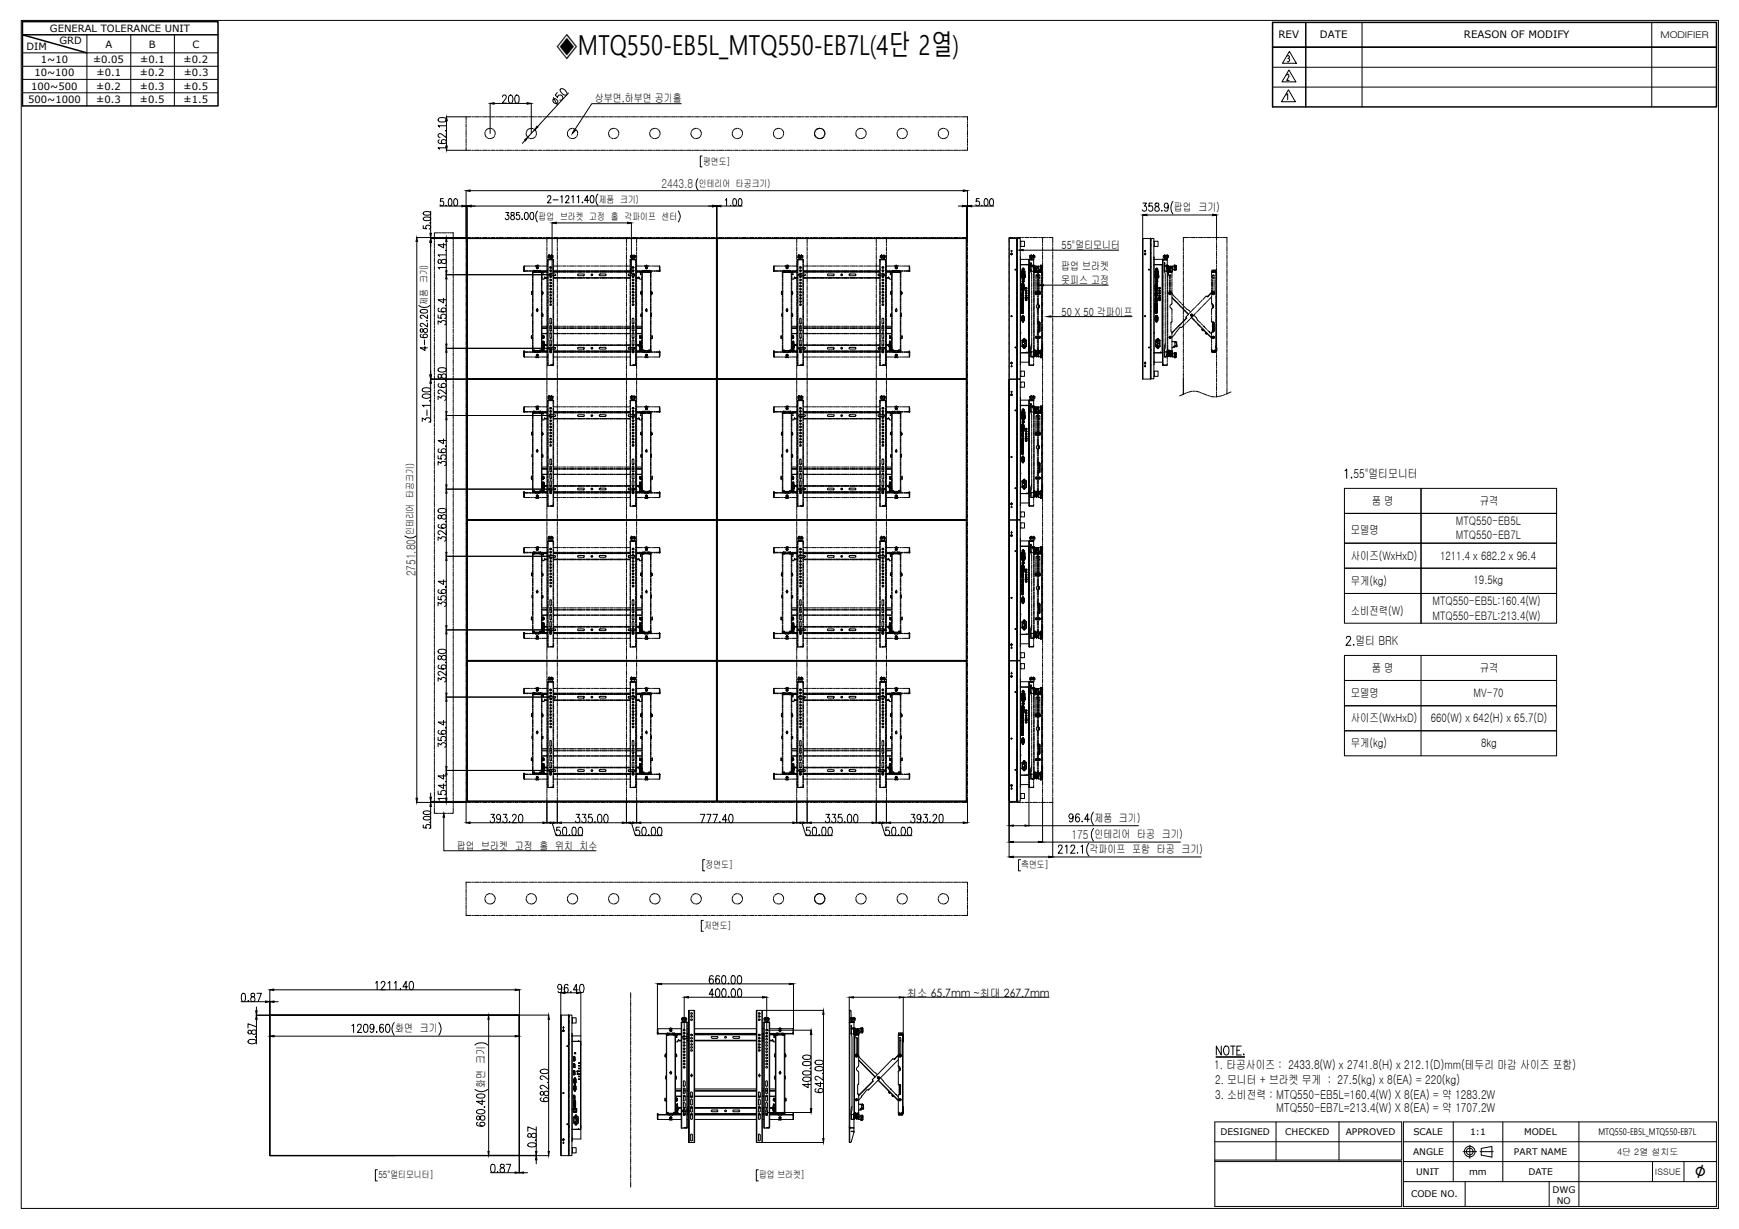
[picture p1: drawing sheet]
<svg xmlns="http://www.w3.org/2000/svg" width="297mm" height="210mm" viewBox="0 0 297 210" stroke-linecap="round" stroke-linejoin="round" font-family="sans-serif">
<defs><g id="words">
<text font-size="4.7" x="94.9" y="9.4">◈MTQ550-EB5L_MTQ550-EB7L(4단 2열)</text>
<text font-size="3.5" x="289.5" y="201.2">∅</text>
<g font-size="2.1" fill="#2f2f2f">
<text x="113" y="32.1">2443.8</text>
<text x="71" y="98.4" transform="rotate(-90 71 98.4)">2751.80</text>
<text x="183" y="143.3">175 인테리어 타공 크기)</text>
</g>
<g font-size="2.1">
<text x="231.2" y="81.6">55&quot;멀티모니터</text>
<text x="231.5" y="110.2">멀티 BRK</text>
<text x="207.4" y="182.6">1. 타공사이즈 : 2433.8(W) x 2741.8(H) x 212.1(D)mm(테두리 마감 사이즈 포함)</text>
<text x="207.5" y="185.2">2. 모니터 + 브라켓 무게 : 27.5(kg) x 8(EA) = 220(kg)</text>
<text x="207.5" y="187.6">3. 소비전력 : MTQ550-EB5L=160.4(W) X 8(EA) = 약 1283.2W</text>
<text x="218" y="189.9">MTQ550-EB7L=213.4(W) X 8(EA) = 약 1707.2W</text>
</g>
<g font-size="2">
<text x="234.3" y="86.2">품 명</text>
<text x="248.7" y="89.7">MTQ550-EB5L</text>
<text x="252.8" y="86.2">규격</text>
<text x="230.7" y="91.2">모델명</text>
<text x="230.7" y="95.6">사이즈(WxHxD)</text>
<text x="246" y="95.6">1211.4 x 682.2 x 96.4</text>
<text x="248.7" y="92.1">MTQ550-EB7L</text>
<text x="230.7" y="99.9">무게(kg)</text>
<text x="251.7" y="99.8">19.5kg</text>
<text x="230.7" y="105">소비전력(W)</text>
<text x="244.7" y="103.3">MTQ550-EB5L:160.4(W)</text>
<text x="244.7" y="105.9">MTQ550-EB7L:213.4(W)</text>
<text x="230.7" y="119.1">모델명</text>
<text x="234.3" y="114.8">품 명</text>
<text x="251.7" y="119.1">MV-70</text>
<text x="252.8" y="114.8">규격</text>
<text x="230.7" y="123.4">사이즈(WxHxD)</text>
<text x="244.4" y="123.4">660(W) x 642(H) x 65.7(D)</text>
<text x="230.7" y="127.6">무게(kg)</text>
<text x="253" y="127.6">8kg</text>
</g>
<g font-size="1.9">
<text x="101.6" y="17.5">상부면,하부면 공기홀</text>
<text x="200.5" y="36.1">팝업 크기)</text>
<text x="181.3" y="46.2">팝업 브라켓</text>
<text x="181.3" y="42.6">55&quot;멀티모니터</text>
<text x="181.3" y="48.6">못피스 고정</text>
<text x="181.3" y="53.9">50 X 50 각파이프</text>
<text x="186.9" y="140.4">제품 크기)</text>
<text x="78" y="145.2">팝업 브라켓 고정 홀 위치 치수</text>
<text x="186.1" y="145.7">각파이프 포함 타공 크기)</text>
<text x="154.9" y="170.2">최소 65.7mm ~최대 267.7mm</text>
<text x="67.5" y="176.3">화면 크기</text>
<text x="82.8" y="185.9" transform="rotate(-90 82.8 185.9)">화면 크기</text>
</g>
<g font-size="1.8">
<text x="218.4" y="6.5">REV</text>
<text x="225.5" y="6.5">DATE</text>
<text x="250" y="6.5">REASON OF MODIFY</text>
</g>
<g font-size="1.7">
<text x="8.5" y="5.4">GENERAL TOLERANCE UNIT</text>
<text x="4.5" y="8.5">DIM</text>
<text x="7" y="10.8">1~10</text>
<text x="10.1" y="7.5">GRD</text>
<text x="15.9" y="10.8">±0.05</text>
<text x="18" y="8.1">A</text>
<text x="23.9" y="10.8">±0.1</text>
<text x="25.4" y="8.1">B</text>
<text x="31.4" y="10.8">±0.2</text>
<text x="32.9" y="8.1">C</text>
<text x="4.8" y="17.6">500~1000</text>
<text x="5.3" y="15.3">100~500</text>
<text x="5.9" y="13.1">10~100</text>
<text x="16.5" y="15.3">±0.2</text>
<text x="16.5" y="17.6">±0.3</text>
<text x="16.5" y="13.1">±0.1</text>
<text x="23.9" y="13.1">±0.2</text>
<text x="23.9" y="15.3">±0.3</text>
<text x="23.9" y="17.6">±0.5</text>
<text x="31.4" y="15.3">±0.5</text>
<text x="31.4" y="17.6">±1.5</text>
<text x="31.4" y="13.1">±0.3</text>
<text x="120.1" y="28.1">평면도]</text>
<text x="102.3" y="34.6">제품 크기)</text>
<text x="119.4" y="32">인테리어 타공크기)</text>
<text x="92" y="37.5">팝업 브라켓 고정 홀 각파이프 센터</text>
<text x="73" y="52" transform="rotate(-90 73 52)">제품 크기)</text>
<text x="70.6" y="91.4" transform="rotate(-90 70.6 91.4)">인테리어 타공크기)</text>
<text x="120.5" y="148.3">정면도]</text>
<text x="174.4" y="148.3">측면도]</text>
<text x="120.3" y="158.6">저면도]</text>
<text x="64.6" y="201.3">55&quot;멀티모니터]</text>
<text x="129.7" y="201.3">팝업 브라켓]</text>
</g>
<g font-size="1.6">
<text x="283.6" y="6.4">MODIFIER</text>
<text x="208.5" y="193.9">DESIGNED</text>
<text x="219.5" y="193.9">CHECKED</text>
<text x="229.9" y="193.9">APPROVED</text>
<text x="241.4" y="197.3">ANGLE</text>
<text x="241.4" y="193.9">SCALE</text>
<text x="251.1" y="193.9">1:1</text>
<text x="258.6" y="197.3">PART NAME</text>
<text x="260.3" y="193.9">MODEL</text>
<text x="273" y="193.8">MTQ550-EB5L_MTQ550-EB7L</text>
<text x="241.9" y="200.7">UNIT</text>
<text x="250.9" y="200.7">mm</text>
<text x="261.1" y="200.7">DATE</text>
<text x="265.2" y="203.7">DWG</text>
<text x="241" y="204.5">CODE NO.</text>
<text x="265.9" y="205.6">NO</text>
</g>
<g font-size="1.5">
<text x="276.2" y="197.2">4단 2열 설치도</text>
<text x="282.7" y="200.7">ISSUE</text>
</g>
</g></defs>
<!-- layer: 0 -->
<g fill="none" stroke="#000" stroke-width=".17">
<path d="M3.6 3.5h289.9v202.9h-289.9zM76.2 20h4.3M79.6 20v.5M80.7 20h.1M80.9 20h.2M81.2 20h.7M82 20h.1M82.3 20h.1M82.5 20h.7M83.3 20h.2M83.6 20h.1M83.7 17.6v5.2"/>
<path d="M83.9 20h.6M84.4 17.7h5.6M84.7 20h.1M84.9 20h.2M85.2 20h.7M85.8 16.6l.2-.4 .4 .2v.4l-.6 .8h.7M86 20h.1M86.3 20h.1M86.6 20h.6M87 16.3l.2-.1a.82 .82 0 0 1 .1 1.4h-.1a.62 .62 0 0 1-.3-.8zM87.4 20h.1M87.6 20h.1"/>
<path d="M87.9 20h.6M88.1 16.3l.2-.1a.82 .82 0 0 1 0 1.4 .83 .83 0 0 1-.3-1.1zM88.7 20h.1M89 20h.1M89.2 20h.7M90 20h.2M90.3 20h.2M90.6 20h.7M90.7 17.6v5.2M91.4 20h.1M91.6 20h.2M91.9 20h.7"/>
<path d="M92.7 20h.2M93 20h.1M93.2 20h.7M94.1 20h.1M94.3 20h.2M94.5 16.7l.7 1.2M94.6 16.9a.5 .5 0 0 1 .5 .2 .5 .5 0 0 1 .1 .6 .5 .5 0 0 1-.6-.2 .5 .5 0 0 1 0-.6zM94.6 20h.7M95.2 15.8l-.3 .4 .3 .5a.44 .44 0 0 1 .5-.5 .44 .44 0 0 1 .4 .5 .44 .44 0 0 1-.5 .4M95.4 20h.1M95.7 20h.1M95.8 15.2a.93 .93 0 0 1 1 .9 .85 .85 0 0 1-1.1-.8z"/>
<path d="M96 20h.6M96.8 20h.1M97 20h.1M97.1 15.9l-5.3 5.7M97.3 20h.6M98.1 20h.1M98.4 20h.1M98.6 20h.7M99.4 20h.2M99.7 20h.2M100 20h.7M100.8 20h.1"/>
<path d="M101 20h.2M101.3 20h.7M102.1 20h.2M102.4 20h.1M102.6 20h.7M103.4 20h.2M103.7 20h.2M104 20h.7M104.8 20h.1M105.1 20h.1M105.3 20h.7M106.1 20h.2"/>
<path d="M106.4 20h.1M106.7 20h.6M107.5 20h.1M107.7 20h.2M108 20h.7M108.8 20h.2M109.1 20h.1M109.3 20h.7M110.1 20h.2M110.4 20h.2M110.7 20h.7M111.5 20h.1"/>
<path d="M111.7 20h.2M112 20h.7M112.8 20h.2M113.1 20h.1M113.4 20h.6M114.2 20h.1M114.5 20h.1M114.7 20h.7M115.5 20h.1M115.8 20h.1M116.1 20h.6M116.4 17.7h-15.3l-2.9 4.5"/>
<path d="M116.9 20h.1M117.1 20h.1M117.4 20h.7M118.2 20h.1M118.5 20h.1M118.7 20h.7M119.5 20h.2M119.8 20h.2M120.1 20h.7M120.9 20h.1M121.1 20h.2M121.4 20h.7"/>
<path d="M122.2 20h.2M122.5 20h.1M122.8 20h.6M123.6 20h.1M123.9 20h.1M124.1 20h.7M124.9 20h.1M125.2 20h.1M125.5 20h.6M126.3 20h.1M126.5 20h.1M126.8 20h.7"/>
<path d="M127.6 20h.1M127.9 20h.1M128.1 20h.7M128.9 20h.2M129.2 20h.1M129.5 20h.6M130.3 20h.1M130.5 20h.2M130.8 20h.7M131.6 20h.1M131.9 20h.1M132.2 20h.6"/>
<path d="M133 20h.1M133.2 20h.1M133.5 20h.6M134.3 20h.1M134.6 20h.1M134.8 20h.7M135.6 20h.1M135.9 20h.1M136.2 20h.6M137 20h.1M137.2 20h.2M137.5 20h.7"/>
<path d="M138.3 20h.2M138.6 20h.1M138.8 20h.7M139.6 20h.2M139.9 20h.2M140.2 20h.7M141 20h.1M141.3 20h.1M141.5 20h.7M142.4 20h.1M142.6 20h.1M142.9 20h.6"/>
<path d="M143.7 20h.1M144 20h.1M144.2 20h.7M145 20h.1M145.3 20h.1M145.6 20h.6M146.4 20h.1M146.6 20h.2M146.9 20h.7M147.7 20h.2M148 20h.1M148.2 20h.7"/>
<path d="M149 20h.2M149.3 20h.2M149.6 20h.7M150.4 20h.1M150.7 20h.1M150.9 20h.7M151.7 20h.2M152 20h.1M152.3 20h.6M153.1 20h.1M153.3 20h.2M153.6 20h.7"/>
<path d="M154.4 20h.1M154.7 20h.1M154.9 20h.7M155.7 20h.2M156 20h.2M156.3 20h.7M157.1 20h.1M157.3 20h.2M157.6 20h.7M158.4 20h.2M158.7 20h.1M158.9 20h.7"/>
<path d="M159.8 20h.1M160 20h.2M160.3 20h.7M161.1 20h.1M161.4 20h.1M161.7 20h.6M162.5 20h.1M162.7 20h.1M163 20h.6M163.8 20h.1M164.1 20h.1M164.3 20h1v.5"/>
<path d="M72.3 38.5v.5l.5 .1a.39 .39 0 0 1 .1-.5 .39 .39 0 0 1 .5 0 .39 .39 0 0 1 0 .5h-.1M72.4 37.2l.4-.1a.55 .55 0 0 1 .8 .3 .82 .82 0 0 1-1.3 0zM72.4 36.3l.9-.1 .3 .3-.3 .2h-.8l-.2-.2zM73.5 38l.1 .1zM73.6 36.1v3.7M74.8 39.8h-.6v.9M74.9 39.8h.2M74.9 20.2l.5-.1a.62 .62 0 0 1 .8 .3v.1a.62 .62 0 0 1-.8 .3l-.5-.1zM75 23.9h-.1a.33 .33 0 0 0 .2 .6h.7l.4-.1a.39 .39 0 0 0-.4-.6 .39 .39 0 0 0-.2 .7h.2M75.1 35.2h3.8M75.2 39.8h.1M75.5 39.8h.6"/>
<path d="M75.7 33.9h-.4l-.1 .6a.36 .36 0 0 1 .5 0 .36 .36 0 0 1 0 .5 .36 .36 0 0 1-.5-.1M76.1 22.3h.1zM76.2 35.1h.1M76.2 25.7h4.3M76.2 22.8v.7l-.8-.6h-.4l-.2 .4 .4 .2M76.2 25.2h-1.4l.3 .3M76.2 21.5h-1.4l.3 .2M76.3 20.6v4.3M76.3 39.8h.1M76.5 39.8h.2M76.7 34l.2-.1a.78 .78 0 0 1 0 1.3 .65 .65 0 0 1-.3-1zM76.8 39.8h.6v.9"/>
<path d="M77.6 34l.2-.1a.68 .68 0 0 1 .4 .6 .68 .68 0 0 1-.4 .7 .65 .65 0 0 1-.3-1zM79.6 20.6v.1M79.6 20.8v.2M79.6 21.1v.7M79.6 21.9v.2M79.6 22.2v.1M79.6 22.5v.6M79.6 23.3v.1M79.6 23.6v.1M79.6 23.8v.7M79.6 24.6v.1M79.6 24.9v.1"/>
<path d="M79.6 25.2v.5M79.6 32.5v8M79.6 35.2h.2M79.8 35.2v5.5M80.3 32.6h84.2M80.5 35.2h41.2M80.7 25.7h.1M80.9 25.7h.2M81.2 25.7h.7M82 25.7h.1M82.3 25.7h.1M82.5 25.7h.7"/>
<path d="M82.8 22.8l.3 .6M82.9 22.5l-.1 .2M83 22.3l-.1 .1M83.2 23.5l.1 .1M83.3 25.7h.2M83.4 23.6l.2 .1M83.6 25.7h.1M83.7 21.9l-.6 .3M83.8 21.9h.2M83.9 25.7h.6M84.1 22l.1 .1M84.3 22.2l.3 .6"/>
<path d="M84.4 23.4l-.7 .3M84.5 23.2l-.1 .1M84.6 22.9l-.1 .1M84.7 25.7h.1M84.9 25.7h.2M85.2 25.7h.7M86 25.7h.1M86.3 25.7h.1M86.4 36.3h.5l-.3 .5a.36 .36 0 0 1 .3 .5 .36 .36 0 0 1-.6 .1v-.1M86.6 25.7h.6M87.3 36.3l.1 .5a.39 .39 0 0 1 .5 .3 .39 .39 0 0 1-.5 .4 .41 .41 0 0 1-.1-.5 .41 .41 0 0 1 .4-.2l.1-.5zM87.4 25.7h.1"/>
<path d="M87.6 25.7h.1M87.9 25.7h.6M88.7 36.3h-.4v.5a.38 .38 0 0 1 .5 .3 .38 .38 0 0 1-.6 .3v-.1M88.7 25.7h.1M89 25.7h.1M89.1 37.4l.1 .1zM89.2 25.7h.7M89.7 24l-.5 .5M89.7 36.3h.2a.68 .68 0 0 1 .3 .6 .68 .68 0 0 1-.3 .6 .87 .87 0 0 1-.2-1.2zM89.9 22.8l.2 .6M89.9 22.5v.2M90 22.3l-.1 .1"/>
<path d="M90 25.7h.2M90.2 23.5l.2 .1M90.3 25.7h.2M90.5 23.6l.1 .1M90.6 25.7h.7M90.7 36.3h.2a.65 .65 0 0 1 .2 1l-.2 .2-.2-.1-.2-.4zM90.7 21.9l-.6 .3M90.9 21.9h.1M91.1 22l.2 .1M91.3 22.2l-1.1 1.2M91.4 23.4l-.7 .3M91.4 22.2l.2 .6"/>
<path d="M91.4 25.7h.1M91.6 23.2l-.1 .1M91.6 25.7h.2M91.6 22.9v.1M91.8 36a1.59 1.59 0 0 0 0 1.9M91.9 25.7h.7M92.7 25.7h.2M93 25.7h.1M93.2 25.7h.7M93.5 33.7l.1-.2a.34 .34 0 0 1 .5 .1 .34 .34 0 0 1-.1 .5l-.5 .5h.6M94.1 25.7h.1M94.3 38v8.8"/>
<path d="M94.3 25.7h.2M94.5 34.1h.8M94.6 25.7h.7M95 38.1h12.2M95.4 25.7h.1M95.7 25.7h.1M95.8 33.6l.2-.2v1.2M96 25.7h.6M96.6 33.7l.1-.2a.34 .34 0 0 1 .5 .1 .34 .34 0 0 1-.1 .5l-.5 .5h.6M96.8 25.7h.1M96.9 22.8v.2l.3 .4M97 22.5l-.1 .2"/>
<path d="M97 25.7h.1M97.1 22.3l-.1 .1M97.3 23.5l.1 .1M97.3 25.7h.6M97.5 23.6l.1 .1M97.6 33.6l.3-.2v1.2M97.8 21.9l-.6 .3M97.9 21.9h.2M98.1 25.7h.1M98.2 22l.1 .1M98.4 25.7h.1M98.4 22.2l.2 .3 .1 .3"/>
<path d="M98.4 23.4l-.6 .3M98.6 33.6l.2-.2v1.2M98.6 23.2l-.1 .1M98.6 25.7h.7M98.7 22.9l-.1 .1M99.4 25.7h.2M99.5 34.5v.1zM99.7 25.7h.2M100 25.7h.7M100.6 34.2h-.7l.4-.8v1.2M100.8 25.7h.1M101 33.5l.2-.1a.65 .65 0 0 1 .2 1l-.1 .2h-.3a1.02 1.02 0 0 1 0-1.1z"/>
<path d="M101 25.7h.2M101.3 25.7h.7M102.1 25.7h.2M102.1 33.2a1.5 1.5 0 0 0 0 1.9M102.4 25.7h.1M102.6 25.7h.7M103.4 25.7h.2M103.7 25.7h.2M104 22.8l.2 .6M104 25.7h.7M104 22.5v.2M104.1 22.3l-.1 .1"/>
<path d="M104.3 23.5l.1 .1M104.5 23.6l.2 .1M104.8 25.7h.1M104.8 21.9l-.6 .3M105 21.9h.1M105.1 25.7h.1M105.2 22l.2 .1M105.3 25.7h.7M105.4 23.4l-.6 .3M105.4 22.2l.2 .3 .1 .3M105.6 23.2l-.1 .1M105.7 22.9l-.1 .1"/>
<path d="M106.1 25.7h.2M106.4 25.7h.1M106.7 25.7h.6M107.5 25.7h.1M107.7 25.7h.2M107.9 38v8.8M108 25.7h.7M108.8 25.7h.2M109.1 25.7h.1M109.3 25.7h.7M110.1 25.7h.2M110.4 25.7h.2"/>
<path d="M110.7 25.7h.7M111 22.8l.2 .6M111 22.5v.2M111.2 22.3l-.1 .1M111.4 23.5l.1 .1M111.5 25.7h.1M111.6 23.6l.1 .1M111.7 25.7h.2M111.9 21.9l-.7 .3M112 21.9h.1M112 25.7h.7M112.3 22l.1 .1"/>
<path d="M112.5 23.4l-.6 .3M112.5 22.2l.3 .6M112.6 23.2v.1M112.7 22.9v.1M112.8 25.7h.2M113.1 25.7h.1M113.4 25.7h.6M114.2 25.7h.1M114.5 25.7h.1M114.7 25.7h.7M115.5 25.7h.1M115.8 25.7h.1"/>
<path d="M115.9 36a1.43 1.43 0 0 1 0 1.9M116.1 25.7h.6M116.9 25.7h.1M117.1 25.7h.1M117.4 25.7h.7M118 22.8l.3 .6M118.1 22.5v.2M118.2 25.7h.1M118.2 22.3l-.1 .1M118.4 23.5l.1 .1M118.5 25.7h.1M118.6 23.6l.2 .1"/>
<path d="M118.7 25.7h.7M118.9 21.9l-.6 .3M119 21.9h.2M119.2 30.5a1.66 1.66 0 0 0 0 1.9M119.3 22l.1 .1M119.5 25.7h.2M119.5 22.2l.3 .6M119.5 23.4l-.6 .3M119.7 23.2l-.1 .1M119.8 22.9l-.1 .1M119.8 25.7h.2M119.9 26.6h-.3v1.9h.3"/>
<path d="M120.1 25.7h.7M120.9 25.7h.1M121.1 25.7h.2M121.4 25.7h.7M122.2 25.7h.2M122.4 35.2v5.5M122.4 35.2h.1M122.5 35.2v5.5M122.5 25.7h.1M122.8 25.7h.6M123.1 35.2h3.7M123.6 25.7h.1"/>
<path d="M123.9 25.7h.1M123.9 34.2l.2-.3v1.3M124.1 25.7h.7M124.8 35.1h.1M124.9 25.7h.1M125.1 22.8v.2l.2 .4M125.1 22.5v.2M125.2 25.7h.1M125.3 22.3l-.1 .1M125.3 34l.2-.1a.94 .94 0 0 1 .2 1.2l-.3 .1a.94 .94 0 0 1-.1-1.2zM125.4 23.5l.1 .1M125.5 25.7h.6"/>
<path d="M125.7 23.6l.1 .1M125.9 21.9l-.6 .3M126.1 21.9h.1M126.2 34h.4l.1 .5a.56 .56 0 0 1-.2 .7h-.1a.94 .94 0 0 1-.2-1.2zM126.3 25.7h.1M126.4 22l.1 .1M126.5 25.7h.1M126.6 22.2l.2 .3v.3M126.6 23.4l-.6 .3M126.7 23.2l-.1 .1M126.8 25.7h.7M126.8 22.9v.1"/>
<path d="M127.6 25.7h.1M127.9 25.7h.1M128.1 25.7h.7M128.9 25.7h.2M129.2 25.7h.1M129.5 25.7h.6M130.3 25.7h.1M130.5 25.7h.2M130.8 25.7h.7M131.6 25.7h.1M131.9 25.7h.1M132.1 22.8l.3 .6"/>
<path d="M132.2 25.7h.6M132.2 22.5l-.1 .2M132.3 22.3l-.1 .1M132.5 23.5l.1 .1M132.7 23.6l.2 .1M133 25.7h.1M133 21.9l-.6 .3M133.1 21.9h.2M133.2 25.7h.1M133.4 22l.1 .1M133.5 25.7h.6M133.6 23.4l-.6 .3"/>
<path d="M133.6 22.2l.2 .3v.3M133.8 23.2l-.1 .1M133.8 22.9v.1M134.3 25.7h.1M134.6 25.7h.1M134.8 25.7h.7M135.6 25.7h.1M135.9 25.7h.1M136.2 25.7h.6M137 25.7h.1M137.2 25.7h.2M137.5 25.7h.7"/>
<path d="M138.3 25.7h.2M138.6 25.7h.1M138.8 25.7h.7M139.1 22.8l.3 .6M139.2 22.5l-.1 .2M139.3 22.3l-.1 .1M139.5 23.5l.1 .1M139.6 25.7h.2M139.8 23.6l.1 .1M139.9 25.7h.2M140 21.9l-.6 .3M140.2 21.9h.1"/>
<path d="M140.2 25.7h.7M140.4 22l.1 .1M140.7 22.2l.2 .6M140.7 23.4l-.7 .3M140.8 23.2l-.1 .1M140.9 22.9v.1M141 25.7h.1M141.3 25.7h.1M141.5 25.7h.7M142.4 25.7h.1M142.6 25.7h.1M142.9 25.7h.6"/>
<path d="M143.7 25.7h.1M144 25.7h.1M144.2 25.7h.7M145 25.7h.1M145.3 25.7h.1M145.6 25.7h.6M146.2 22.8v.2l.3 .4M146.2 22.5v.2M146.3 22.3v.1M146.4 25.7h.1M146.5 23.5l.2 .1M146.6 25.7h.2"/>
<path d="M146.8 23.6l.1 .1M146.9 25.7h.7M147.1 21.9l-.6 .3M147.2 21.9h.1M147.5 22l.1 .1M147.7 23.4l-.6 .3M147.7 25.7h.2M147.7 22.2l.2 .3v.3M147.9 23.2l-.1 .1M147.9 22.9v.1M148 25.7h.1M148.2 25.7h.7"/>
<path d="M149 25.7h.2M149.3 25.7h.2M149.6 25.7h.7M150.4 25.7h.1M150.7 25.7h.1M150.9 25.7h.7M151.7 25.7h.2M152 25.7h.1M152.3 25.7h.6M153.1 25.7h.1M153.2 22.8l.3 .6M153.3 22.5l-.1 .2"/>
<path d="M153.3 25.7h.2M153.4 22.3l-.1 .1M153.6 23.5l.1 .1M153.6 25.7h.7M153.8 23.6l.2 .1M154.1 21.9l-.6 .3M154.2 21.9h.2M154.4 25.7h.1M154.5 22l.1 .1M154.7 25.7h.1M154.7 22.2l.2 .3 .1 .3M154.7 23.4l-.6 .3"/>
<path d="M154.9 23.2l-.1 .1M154.9 25.7h.7M155 22.9l-.1 .1M155.7 25.7h.2M156 25.7h.2M156.3 25.7h.7M157.1 25.7h.1M157.3 25.7h.2M157.6 25.7h.7M158.4 25.7h.2M158.7 25.7h.1M158.9 25.7h.7"/>
<path d="M159.8 25.7h.1M160 25.7h.2M160.3 22.8l.2 .6M160.3 25.7h.7M160.3 22.5v.2M160.4 22.3l-.1 .1M160.6 23.5l.2 .1M160.9 23.6l.1 .1M161.1 25.7h.1M161.1 21.9l-.6 .3M161.3 21.9h.1M161.4 25.7h.1"/>
<path d="M161.5 22l.2 .1M161.7 25.7h.6M161.7 22.2l.3 .6M161.8 23.4l-.7 .3M161.9 23.2v.1M162 22.9v.1M162.5 25.7h.1M162.7 25.7h.1M163 25.7h.6M163.7 35.2h.7M163.8 25.7h.1M164.1 25.7h.1"/>
<path d="M165.1 35.2h.2M165.1 35.2v5.5M165.3 20.6v.1M165.3 20.8v.2M165.3 21.1v.7M165.3 21.9v.2M165.3 22.2v.1M165.3 22.5v.6M165.3 23.3v.1M165.3 23.6v.1M165.3 23.8v.7M165.3 24.6v.1"/>
<path d="M165.3 24.9v.1M165.3 32.5v8M165.3 25.2v.5h-1M166 35.2h3.7M167.2 33.9h-.4l-.1 .6a.36 .36 0 0 1 .6 0 .36 .36 0 0 1-.1 .5 .36 .36 0 0 1-.5-.1M167.7 35.1h.1M168.2 34l.2-.1a.68 .68 0 0 1 .4 .6 .68 .68 0 0 1-.4 .7 .65 .65 0 0 1-.3-1zM169.2 34l.2-.1a.94 .94 0 0 1 .2 1.2l-.3 .1a.81 .81 0 0 1-.1-1.2zM195.2 36.7v4M195.2 34.7h.6l-.3 .5a.43 .43 0 0 1 .3 .6 .43 .43 0 0 1-.7 0M195.9 36.7h11.2M196.8 34.7h-.5l-.1 .6a.45 .45 0 0 1 .8 .2 .45 .45 0 0 1-.5 .6l-.3-.3"/>
<path d="M197.3 34.7v.5a.56 .56 0 0 1 .6 .2 .56 .56 0 0 1 0 .6 .41 .41 0 0 1-.7-.2 .41 .41 0 0 1 .4-.5l.3-.1v-.3a.39 .39 0 0 0-.6-.2zM198.4 36v.1zM199.5 35.2l-.1 .3a.41 .41 0 0 1-.5-.4 .41 .41 0 0 1 .5-.4l.1 .5a.64 .64 0 0 1-.4 .9l-.2-.2M200.3 34.4a1.88 1.88 0 0 0 0 2.1M207.8 36.7v4.4M71.1 40.6h8.5M71.2 41.2v95.1M71.5 52.2a1.5 1.5 0 0 0 1.9 0M71.8 56.2v.5h.4a.44 .44 0 0 1 .3-.5 .44 .44 0 0 1 .5 .2v.1a.44 .44 0 0 1-.6 .2 .44 .44 0 0 1-.2-.5zM71.8 53l.5-.2a.59 .59 0 0 1 .7 .3v.1a.85 .85 0 0 1-1.2 0zM72 57.1l-.2 .3a.77 .77 0 0 0 1 .2l.2-.1a.35 .35 0 0 0-.1-.4 .35 .35 0 0 0-.5 .1 .35 .35 0 0 0 0 .4l.2 .1M72.5 58.1v.8"/>
<path d="M72.6 59.2v.7l-.8-.5h1.2M72.9 54.8h.1zM73 55.2v.7l-.8-.6a.29 .29 0 0 0-.4 .1 .29 .29 0 0 0 .3 .4M73 53.8v.6l-.6-.5a.34 .34 0 0 0-.4-.1 .34 .34 0 0 0-.2 .5l.3 .1M73.6 40.6v.1h6.1M73.6 41.4v22.6M74.2 40.9v.1M74.2 41.2v.1M74.2 41.4v.7M74.2 42.2v.1M74.2 42.5v.1M74.2 42.8v.6"/>
<path d="M74.2 43.6v.1M74.2 43.8v.2M74.2 44.1v.7M74.2 44.9v.2M74.2 45.2v.1M74.2 45.4v.7M74.2 46.2v.2M74.2 46.5v.2M74.2 46.8v.7M74.2 47.6v.1M74.2 47.9v.1M74.2 48.1v.7"/>
<path d="M74.2 48.9v.2M74.2 49.2v.1M74.2 49.5v.6M74.2 50.3v.1M74.2 50.5v.2M74.2 50.8v.7M74.2 51.6v.1M74.2 51.9v.1M74.2 52.1v.7M74.2 52.9v.2M74.2 53.2v.2M74.2 53.5v.7"/>
<path d="M74.2 54.3v.1M74.2 54.5v.2M74.2 54.8v.7M74.2 55.6v.2M74.2 55.9v.1M74.2 56.2v.6M74.2 57v.1M74.2 57.2v.2M74.2 57.5v.7M74.2 58.3v.1M74.2 58.6v.1M74.2 58.9v.6"/>
<path d="M74.2 59.7v.1M74.2 59.9v.1M74.8 55.4v-.6l.5 .3a.41 .41 0 0 1 .7-.3 .41 .41 0 0 1-.1 .7M74.8 53.8v.5l.6 .1a.44 .44 0 0 1 .1-.6 .44 .44 0 0 1 .6 0 .44 .44 0 0 1 0 .6h-.2M74.9 44.4v.5h.4a.51 .51 0 0 1 .3-.6 .51 .51 0 0 1 .6 .2 .45 .45 0 0 1-.4 .5 .45 .45 0 0 1-.5-.5v-.1zM75 52.6l-.1 .1a.37 .37 0 0 0 .2 .5l.3 .1a.59 .59 0 0 0 .8-.3 .41 .41 0 0 0-.5-.4 .41 .41 0 0 0-.3 .5l.4 .2M75.8 41.5v.8l-1-.5h1.4M75.8 50.9v.8l-1-.5h1.4M76.1 42.7l.1 .1zM76.1 52.1l.1 .1zM76.2 46.9h17.6M76.2 59.5h17.6"/>
<path d="M76.2 41.2v5M76.2 47.6v11.2M76.2 45.7h-1.4l.3 .2M76.2 43.5h-1.4l.3 .3M77.4 40.9v.1M77.4 41.2v.1M77.4 41.4v.7M77.4 42.2v.1M77.4 42.5v.1M77.4 42.8v.6M77.4 43.6v.1M77.4 43.8v.2"/>
<path d="M77.4 44.1v.7M77.4 44.9v.2M77.4 45.2v.1M77.4 45.4v.7M77.4 46.2v.2M77.4 46.5v.2M77.4 46.8v.7M77.4 47.6v.1M77.4 47.9v.1M77.4 48.1v.7M77.4 48.9v.2M77.4 49.2v.1"/>
<path d="M77.4 49.5v.6M77.4 50.3v.1M77.4 50.5v.2M77.4 50.8v.7M77.4 51.6v.1M77.4 51.9v.1M77.4 52.1v.7M77.4 52.9v.2M77.4 53.2v.2M77.4 53.5v.7M77.4 54.3v.1M77.4 54.5v.2"/>
<path d="M77.4 54.8v.7M77.4 55.6v.2M77.4 55.9v.1M77.4 56.2v.6M77.4 57v.1M77.4 57.2v.2M77.4 57.5v.7M77.4 58.3v.1M77.4 58.6v.1M77.4 58.9v.6M77.4 59.7v.1M77.4 59.9v.1"/>
<path d="M79.6 41.7v.1M79.6 41.9v.2M79.6 42.2v.7M79.6 43v.2M79.6 43.3v.1M79.6 43.5v.7M79.6 44.3v.2M79.6 44.6v.2M79.6 44.9v.7M79.6 45.7v.1M79.6 45.9v.2M79.6 46.2v.7"/>
<path d="M79.6 47v.2M79.6 47.3v.1M79.6 47.6v.6M79.6 48.4v.1M79.6 48.7v.1M79.6 48.9v.7M79.6 49.7v.1M79.6 50v.1M79.6 50.3v.6M79.6 51.1v.1M79.6 51.3v.1M79.6 51.6v.7"/>
<path d="M79.6 52.4v.1M79.6 52.7v.1M79.6 52.9v.7M79.6 53.7v.2M79.6 54v.1M79.6 54.3v.6M79.6 55.1v.1M79.6 55.3v.2M79.6 55.6v.7M79.6 56.4v.1M79.6 56.7v.1M79.6 57v.6"/>
<path d="M79.6 57.8v.1M79.6 58v.1M79.6 58.3v.6M79.6 59.1v.1M79.6 59.4v.1M79.6 59.6v.7M79.8 40.7h42.6v24h-42.6zM80.5 40.6h-.9v.9M80.7 40.6h.1M80.9 40.6h.2M81.2 40.6h.7M82 40.6h.1"/>
<path d="M82.3 40.6h.1M82.5 40.6h.7M83.3 40.6h.2M83.6 40.6h.1M83.9 40.6h.6M84.7 40.6h.1M84.9 40.6h.2M85.2 40.6h.7M86 40.6h.1M86.3 40.6h.1M86.6 40.6h.6M87.4 40.6h.1"/>
<path d="M87.6 40.6h.1M87.9 40.6h.6M88.7 40.6h.1M89 40.6h.1M89.2 40.6h.7M89.5 46.2h.1M89.5 46.3h.1M89.5 45.6v.7M89.6 45.4v.8h.6M89.6 45.4v.8M89.6 46.3h.1M89.6 46.3h.6"/>
<path d="M89.6 46.2v.1M89.6 45.4h.9M90 40.6h.2M90.3 46.2h.2M90.3 40.6h.2M90.3 46.3h.2M90.6 46.2h.1M90.6 40.6h.7M90.6 46.3h.1M90.7 45.4h.1M90.7 57.5v.3M90.8 57.8h.1"/>
<path d="M90.8 57.5h.1M90.8 46.2h1.3M90.8 49.9h.1M90.8 50.2h.1M90.8 50h.1M90.8 49.9l.1 .2zM90.8 50.1l.1 .1zM90.8 49.9v.3M90.9 50h.1M90.9 53.7v.3M90.9 50.1h.1M90.9 50.2h.1"/>
<path d="M90.9 50v.2M90.9 53.7h.1M90.9 54h.1M90.9 50h-.1v.2h.1M90.9 53.7l.1 .3M91 45.4h.1M91 59.9h1.6M91 46.5h1.6v1M91 46.5h.1M91 60h.1M91 57.3v.1h-.2v.4h.2M91 49.8v.5"/>
<path d="M91 46.3v.1M91 46.5v1M91 47.6v.2M91 47.9v.2M91 48.2v.7M91 49v.1M91 49.2v.2M91 49.5v.7M91 50.3v.2M91 50.6v.1M91 50.9v.6M91 51.7v.1"/>
<path d="M91 51.9v.2M91 52.2v.7M91 53v.1M91 53.3v.1M91 53.5v.7M91 54.3v.2M91 54.6v.2M91 54.9v.7M91 55.7v.1M91 55.9v.2M91 56.2v.7M91 57v.2"/>
<path d="M91 57.5v.7M91 58.3v.2M91 58.6v.2M91 58.9v1M91 46.4l.3 .1zM91 59.9v.1M91 46.4v1.1M91 58.9v1.1h.3h-.3M91 57.3v.1M91.1 59.9h.2M91.1 46.5h.1M91.1 59.9v.1"/>
<path d="M91.1 46.5h.2M91.2 46.4h.1M91.2 46.3h.1M91.2 46.5h.1M91.2 59.9h.1M91.2 46.3v.1M91.2 45.4h.7M91.3 46.4h.1M91.3 46.3h.1M91.3 46.3v.1M91.3 46.5h.1M91.3 59.9h.1"/>
<path d="M91.3 46.4v.1M91.3 59.9v.1M91.4 46.5h.7M91.4 40.6h.1M91.4 60h.7M91.4 46.4h.1M91.4 45.4h.2l.1-.1 .2 .1M91.5 46.2v.1M91.5 46.5v-.2h.5v.2M91.5 46.2v.1h-.7M91.5 60v.1h.5v-.1M91.6 40.6h.2"/>
<path d="M91.6 45.6h.2l.1 .1a.13 .13 0 0 0-.2-.1 .13 .13 0 0 0-.1 .2 .13 .13 0 0 0 .2 0l.1-.1-.1 .2h-.1zM91.7 45.6l.1 .1h-.1l.1 .1v-.1l-.1 .1zM91.8 52.7l.1 .3-.1 .2h-.1l-.1-.2zM91.9 45.4h.1M91.9 45.4h.2M91.9 40.6h.7M92 45.4h.1M92 46.2v.1h.4M92 46.4h.1M92.1 46.2v.1M92.1 46.2h.3M92.1 60h.1z"/>
<path d="M92.2 59.9h.2M92.2 46.4l.3 .1zM92.2 46.4v.1M92.2 59.9l.3 .1h-.3M92.2 46.5h.2M92.2 59.9h.1M92.2 46.3v.1M92.2 46.4h.1M92.2 46.3h.1M92.2 46.5h.1M92.2 46.4h.2M92.3 45.4h.1"/>
<path d="M92.4 59.9h.1M92.4 46.4h.1M92.4 46.3h.1M92.4 46.5h.1M92.4 46.3v.1M92.4 59.9v.1M92.5 59.9l1 .1M92.5 46.4v1.1M92.5 58.9v1.1M92.5 47.6v.2M92.5 47.9v.2M92.5 48.2v.7"/>
<path d="M92.5 49v.1M92.5 49.2v.2M92.5 49.5v.7M92.5 50.3v.2M92.5 50.6v.1M92.5 50.9v.6M92.5 51.7v.1M92.5 51.9v.2M92.5 52.2v.7M92.5 53v.1M92.5 53.3v.1M92.5 53.5v.7"/>
<path d="M92.5 54.3v.2M92.5 54.6v.2M92.5 54.9v.7M92.5 55.7v.1M92.5 55.9v.2M92.5 56.2v.7M92.5 57v.2M92.5 57.3v.1M92.5 57.5v.7M92.5 58.3v.2M92.5 58.6v.2M92.6 57.4h.1v.1h-.1z"/>
<path d="M92.6 57.8h.1M92.6 57.4h.1M92.6 49.8v.5M92.6 58.7h.1M92.6 59.1h.1M92.6 59.2h.1M92.6 58.5v-.2v1M92.6 47.4h.1M92.6 47.4v.3h.3l.1-.3M92.6 53.9v.1M92.6 53.7h.1M92.6 57.8v-.3v.7"/>
<path d="M92.6 59.2h.3M92.6 57h.9M92.6 46.3l.1 .1M92.6 47.6v.2M92.6 47.9v.2M92.6 48.2v.7M92.6 49v.1M92.6 49.2v.2M92.6 49.5v.7M92.6 50.3v.2M92.6 50.6v.1M92.6 50.9v.6"/>
<path d="M92.6 51.7v.1M92.6 51.9v.2M92.6 52.2v.7M92.6 53v.1M92.6 53.3v.1M92.6 53.5v.7M92.6 54.3v.2M92.6 54.6v.2M92.6 54.9v.7M92.6 55.7v.1M92.6 55.9v.2h.9M92.6 56.2v.7"/>
<path d="M92.6 57v.2M92.6 57.3v.1M92.6 58.6v.2M92.6 45.4h.9M92.6 56h.9M92.6 59.4h.3zM92.6 59h.3M92.6 46.2h.1M92.6 50h.1v.2h-.1M92.6 58.4h.1M92.6 54h.1M92.6 58.5h.1"/>
<path d="M92.6 58.5v.5zM92.6 58.4h.3h-.3v.6M92.6 53.9v-.1v.2M92.6 46.3h.1M92.6 59v.1M92.6 59.1h.3M92.7 50h.1M92.7 50.1h.1M92.7 49.9v.3zM92.7 50.2h.1M92.7 50v.2M92.7 60h.1"/>
<path d="M92.7 59.8h.1zM92.7 59.5h.1zM92.7 46.9l.1-.1zM92.7 46.6l.1 .1zM92.7 53.7v.3M92.7 59.4h-.1h.3M92.7 57.4h.1M92.8 59.8h.1M92.8 59.5h.1M92.7 59.5h.1M92.7 57.8h.1M92.7 59.8h.1"/>
<path d="M92.7 57.4v.4h-.1M92.7 57.5v.3M92.7 40.6h.2M92.7 59.6h.1M92.8 57.4v.4M92.9 59.1l.1 .1M92.9 57.5h.1M92.9 58.4h.1M92.9 57.5v.2zM92.9 58.5h.1M92.9 58.5v.5zM92.9 59.1h.1"/>
<path d="M92.9 58.4v.6M92.9 59h.1M92.9 57.5v.2M92.9 46.3h.1M92.9 57.7h.1M92.9 59v.1M92.9 59.2h.1M92.9 46.2h.1M92.9 58.7v1.3l-.3-.1v-1M92.9 58.6v.6zM92.9 59.2v.1zM92.9 58.4v.2z"/>
<path d="M92.9 58.3h-.3l.3 .1M92.9 59h.6M92.9 59.4h-.1v.5l-.1-.1v-.4M92.9 59.4h.1M92.9 60h.1M92.9 46.5h.1M93 59.2h.1M93 59.1h.1M93 40.6h.1M93 59.2h-.4M93 58.9l.2 .1zM93 59h.1"/>
<path d="M93 47.4h.1M93 47.4h.5M93.1 46.2h.4M93.2 47.5l-.2-.1 .5 .1M93.2 58.9h.3M93.2 40.6h.7M93.4 40.6v.9M93.4 41.7v.1M93.4 41.9v.2M93.4 42.2v.7M93.4 43v.2M93.4 43.3v.1"/>
<path d="M93.4 43.5v.7M93.4 44.3v.2M93.4 44.6v.2M93.4 44.9v.7M93.4 45.7v.1M93.4 45.9v.2M93.4 46.2v.7M93.4 47v.2M93.4 47.3v.1M93.4 47.6v.6M93.4 48.4v.1M93.4 48.7v.1"/>
<path d="M93.4 48.9v.7M93.4 49.7v.1M93.4 50v.1M93.4 50.3v.6M93.4 51.1v.1M93.4 51.3v.1M93.4 51.6v.7M93.4 52.4v.1M93.4 52.7v.1M93.4 52.9v.7M93.4 53.7v.2M93.4 54v.1"/>
<path d="M93.4 54.3v.6M93.4 55.1v.1M93.4 55.3v.2M93.4 55.6v.7M93.4 56.4v.1M93.4 56.7v.1M93.4 57v.6M93.4 57.8v.1M93.4 58v.1M93.4 58.3v.6M93.4 59.1v.1M93.4 59.4v.1"/>
<path d="M93.4 59.6v.7M93.5 46.4l-.8 .1M93.5 45.7v.6h-.4M93.5 59.9v.1l-.9 .1M93.5 45.1v.2M93.5 45.4v.1M93.5 46.5v.1M93.5 46.8v.1M93.5 47v.7M93.5 47.8v.1M93.5 48.1v.1M93.5 48.4v.6"/>
<path d="M93.5 49.2v.1M93.5 49.4v.1M93.5 49.7v.6M93.5 50.5v.1M93.5 50.8v.1M93.5 51v.7M93.5 51.8v.2M93.5 52.1v.2M93.5 52.4v.7M93.5 53.2v.1M93.5 53.4v.2M93.5 53.7v.7"/>
<path d="M93.5 54.5v.2M93.5 54.8v.1M93.5 55v.7h-.9M93.5 55.9v.1M93.5 56.1v.2M93.5 56.4v.7M93.5 57.2v.1M93.5 57.5v.1M93.5 57.8v.6M93.5 58.6v.1M93.5 58.8v.1M93.5 59.1v.6"/>
<path d="M93.5 46.5h-1M93.6 44.4h.9M93.6 44.3v.1M93.6 44.4v.6M93.6 45.1v.2M93.6 45.4v.1M93.6 45.7v.6M93.6 46.5v.1M93.6 46.8v.1M93.6 47v.7M93.6 47.8v.1M93.6 48.1v.1"/>
<path d="M93.6 48.4v.6M93.6 49.2v.1M93.6 49.4v.1M93.6 49.7v.6M93.6 50.5v.1M93.6 50.8v.1M93.6 51v.7M93.6 51.8v.2M93.6 52.1v.2M93.6 52.4v.7M93.6 53.2v.1M93.6 53.4v.2"/>
<path d="M93.6 53.7v.7M93.6 54.5v.2M93.6 54.8v.1M93.6 55v.7M93.6 55.9v.1M93.6 56.1v.2M93.6 56.4v.7M93.6 57.2v.1M93.6 57.5v.1M93.6 57.8v.6M93.6 58.6v.1M93.6 58.8v.1"/>
<path d="M93.6 59.1v.6M93.6 59.9v.1M93.7 43.7h.7h-.3v.3h.2M93.7 43.7l-.1 .3h.2v-.3M93.7 43.7h.1M93.7 43.7h.4M93.7 59.5l.1-.2h1l.1 .2-1.1 .1zM93.8 43.7h.2v.3h-.2M93.8 43.7h.1M93.8 43.7h-.2M93.8 46.8h1l.1 .2-1.1 .1zM93.8 43.7v.3"/>
<path d="M93.9 59h.3M93.9 57h.3M93.9 59.6h.3M93.9 58.9h.3M93.9 58.1h.3l-.1 .9h-.2zM93.9 60h.3M93.9 55.7h.3M93.9 46.2h.3M93.9 59.3h.3M93.9 46.8h.3M93.9 56h.3M93.9 56.1h.3"/>
<path d="M93.9 43.7h.4M94 44.3h.1M94 46.3h.1M94 59.3h.2l-.1 1-.2-.1zM94 56.8l.2 .1-.1 .9h-.2zM94 55.6h.2l-.1 1-.2-.1zM94 54.4h.2l-.1 .9h-.2zM94 44h.1M94.1 40.6h.1M94.1 44.3h.1M94.2 43.7l.1 .3M94.2 43.7h.1"/>
<path d="M94.3 43.7h.2M94.3 43.7v.3M94.3 43.7h.1M94.3 40.6h.2M94.3 44v.3h-.5v-.3M94.4 43.7l.1 .3h-.2M94.5 44.3v.1M94.5 44.4v.6M94.5 45.1v.1M94.5 45.4v.1M94.5 45.6v.7M94.5 46.5v.1"/>
<path d="M94.5 46.7v.1M94.5 47v.6M94.5 47.8v.1M94.5 48.1v.1M94.5 48.3v.7M94.5 49.1v.1M94.5 49.4v.1M94.5 49.7v.6M94.5 50.5v.1M94.5 50.7v.2M94.5 51v.7M94.5 51.8v.2"/>
<path d="M94.5 52.1v.1M94.5 52.3v.7M94.5 53.1v.2M94.5 53.4v.2M94.5 53.7v.7M94.5 54.5v.1M94.5 54.8v.1M94.5 55v.7M94.5 55.8v.2M94.5 56.1v.1M94.5 56.4v.6M94.5 57.2v.1"/>
<path d="M94.5 57.4v.2M94.5 57.7v.7M94.5 58.5v.1M94.5 58.8v.1M94.5 59v.7M94.5 59.8v.2M94.6 60h.8M94.6 55.7h.8M94.6 46.2h.8M94.6 45.4h.8M94.6 47.4h.8M94.6 47.5h.8"/>
<path d="M94.6 59h.8M94.6 57h.8M94.6 45.6v.7h.8M94.6 45v-.6h-1.1v.6M94.6 45.1v.1M94.6 45.4v.1M94.6 46.7v.1M94.6 47v.6M94.6 47.8v.1M94.6 48.1v.1M94.6 48.3v.7M94.6 49.1v.1"/>
<path d="M94.6 49.4v.1M94.6 49.7v.6M94.6 50.5v.1M94.6 50.7v.2M94.6 51v.7M94.6 51.8v.2M94.6 52.1v.1M94.6 52.3v.7M94.6 53.1v.2M94.6 53.4v.2M94.6 53.7v.7M94.6 54.5v.1"/>
<path d="M94.6 54.8v.1M94.6 55v.7M94.6 55.8v.2h.8M94.6 56.4v.6M94.6 57.2v.1M94.6 57.4v.2M94.6 57.7v.7M94.6 58.5v.1M94.6 58.8v.1h.8M94.6 59v.7M94.6 59.8v.2M94.6 46.4h.8"/>
<path d="M94.6 40.6h.7M95.2 40.6v.9M95.2 41.7v.1M95.2 41.9v.2M95.2 42.2v.7M95.2 43v.2M95.2 43.3v.1M95.2 43.5v.7M95.2 44.3v.2M95.2 44.6v.2M95.2 44.9v.7M95.2 45.7v.1"/>
<path d="M95.2 45.9v.2M95.2 46.2v.7M95.2 47v.2M95.2 47.3v.1M95.2 47.6v.6M95.2 48.4v.1M95.2 48.7v.1M95.2 48.9v.7M95.2 49.7v.1M95.2 50v.1M95.2 50.3v.6M95.2 51.1v.1"/>
<path d="M95.2 51.3v.1M95.2 51.6v.7M95.2 52.4v.1M95.2 52.7v.1M95.2 52.9v.7M95.2 53.7v.2M95.2 54v.1M95.2 54.3v.6M95.2 55.1v.1M95.2 55.3v.2M95.2 55.6v.7M95.2 56.4v.1"/>
<path d="M95.2 56.7v.1M95.2 57v.6M95.2 57.8v.1M95.2 58v.1M95.2 58.3v.6M95.2 59.1v.1M95.2 59.4v.1M95.2 59.6v.7M95.4 40.6h.1M95.4 56.1h-.8v.1M95.4 46.5h-.8v.1M95.5 59h.2"/>
<path d="M95.5 57h.2M95.5 46.3h.2M95.5 46.5h.2M95.5 46.4h.2M95.5 58.9h.2M95.5 60h.2M95.5 55.7h.2M95.5 46.2h.2M95.5 45.4h.2M95.5 47.4h.2M95.5 47.5h.2M95.5 56h.2"/>
<path d="M95.5 56.1h.2M95.7 40.6h.1M95.8 60h.1M95.8 55.7h.1M95.8 46.2h.1M95.8 45.4h.1M95.8 47.4h.1M95.8 47.5h.1M95.8 56h.1M95.8 56.1h.1M95.8 59h.1M95.8 57h.1"/>
<path d="M95.8 46.3h.1M95.8 46.5h.1M95.8 46.4h.1M95.8 58.9h.1M96 40.6h.6M96.1 59h.6M96.1 57h.6M96.1 46.3h.6M96.1 46.5h.6M96.1 46.4h.6M96.1 58.9h.6M96.1 60h.6"/>
<path d="M96.1 55.7h.6M96.1 46.2h.6M96.1 45.4h.6M96.1 47.4h.6M96.1 47.5h.6M96.1 56h.6M96.1 56.1h.6M96.8 40.6h.1M96.9 60h.1M96.9 55.7h.1M96.9 46.2h.1M96.9 45.4h.1"/>
<path d="M96.9 47.4h.1M96.9 47.5h.1M96.9 56h.1M96.9 56.1h.1M96.9 59h.1M96.9 57h.1M96.9 46.3h.1M96.9 46.5h.1M96.9 46.4h.1M96.9 58.9h.1M97 40.6h.1M97.1 59h.2"/>
<path d="M97.1 57h.2M97.1 46.3h.2M97.1 46.5h.2M97.1 46.4h.2M97.1 58.9h.2M97.1 60h.2M97.1 55.7h.2M97.1 46.2h.2M97.1 45.4h.2M97.1 47.4h.2M97.1 47.5h.2M97.1 56h.2"/>
<path d="M97.1 56.1h.2M97.3 40.6h.6M97.4 60h.7M97.4 55.7h.7M97.4 46.2h.7M97.4 45.4h.7M97.4 47.4h.7M97.4 47.5h.7M97.4 56h.7M97.4 56.1h.7M97.4 59h.7M97.4 57h.7"/>
<path d="M97.4 46.3h.7M97.4 46.5h.7M97.4 46.4h.7M97.4 58.9h.7M98.1 40.6h.1M98.2 59h.1M98.2 57h.1M98.2 46.3h.1M98.2 46.5h.1M98.2 46.4h.1M98.2 58.9h.1M98.2 60h.1"/>
<path d="M98.2 55.7h.1M98.2 46.2h.1M98.2 45.4h.1M98.2 47.4h.1M98.2 47.5h.1M98.2 56h.1M98.2 56.1h.1M98.4 40.6h.1M98.5 60h.1M98.5 55.7h.1M98.5 46.2h.1M98.5 45.4h.1"/>
<path d="M98.5 47.4h.1M98.5 47.5h.1M98.5 56h.1M98.5 56.1h.1M98.5 59h.1M98.5 57h.1M98.5 46.3h.1M98.5 46.5h.1M98.5 46.4h.1M98.5 58.9h.1M98.6 40.6h.7M98.7 59.4l1-.1 .1 .3h-1.1z"/>
<path d="M98.7 46.8h1.1v.2l-1.1 .1zM98.7 59h.7M98.7 57h.7M98.7 46.3h.7M98.7 46.5h.7M98.7 46.4h.7M98.7 58.9h.7M98.7 60h.7M98.7 55.7h.7M98.7 46.2h.7M98.7 45.4h.7M98.7 47.4h.7"/>
<path d="M98.7 47.5h.7M98.7 56h.7M98.7 56.1h.7M99.4 40.6h.2M99.6 60h.1M99.6 55.7h.1M99.6 46.2h.1M99.6 45.4h.1M99.6 47.4h.1M99.6 47.5h.1M99.6 56h.1M99.6 56.1h.1"/>
<path d="M99.6 59h.1M99.6 57h.1M99.6 46.3h.1M99.6 46.5h.1M99.6 46.4h.1M99.6 58.9h.1M99.7 40.6h.2M99.8 59h.1M99.8 57h.1M99.8 46.3h.1M99.8 46.5h.1M99.8 46.4h.1"/>
<path d="M99.8 58.9h.1M99.8 60h.1M99.8 55.7h.1M99.8 46.2h.1M99.8 45.4h.1M99.8 47.4h.1M99.8 47.5h.1M99.8 56h.1M99.8 56.1h.1M100 40.6h.7M100.1 60h.6M100.1 55.7h.6"/>
<path d="M100.1 46.2h.6M100.1 45.4h.6M100.1 47.4h.6M100.1 47.5h.6M100.1 56h.6M100.1 56.1h.6M100.1 59h.6M100.1 57h.6M100.1 46.3h.6M100.1 46.5h.6M100.1 46.4h.6M100.1 58.9h.6"/>
<path d="M100.8 40.6h.1M100.9 60h.1M100.9 55.7h.1M100.9 46.2h.1M100.9 45.4h.1M100.9 47.4h.1M100.9 47.5h.1M100.9 56h.1M100.9 56.1h.1M100.9 59h.1M100.9 57h.1M100.9 46.3h.1"/>
<path d="M100.9 46.5h.1M100.9 46.4h.1M100.9 58.9h.1M101 40.6h.2M101.2 60h.1M101.2 55.7h.1M101.2 46.2h.1M101.2 45.4h.1M101.2 47.4h.1M101.2 47.5h.1M101.2 56h.1M101.2 56.1h.1"/>
<path d="M101.2 59h.1M101.2 57h.1M101.2 46.3h.1M101.2 46.5h.1M101.2 46.4h.1M101.2 58.9h.1M101.3 40.6h.7M101.4 60h.7M101.4 55.7h.7M101.4 46.2h.7M101.4 45.4h.7M101.4 47.4h.7"/>
<path d="M101.4 47.5h.7M101.4 56h.7M101.4 56.1h.7M101.4 59h.7M101.4 57h.7M101.4 46.3h.7M101.4 46.5h.7M101.4 46.4h.7M101.4 58.9h.7M102.1 40.6h.2M102.2 60h.1M102.2 55.7h.1"/>
<path d="M102.2 46.2h.1M102.2 45.4h.1M102.2 47.4h.1M102.2 47.5h.1M102.2 56h.1M102.2 56.1h.1M102.2 59h.1M102.2 57h.1M102.2 46.3h.1M102.2 46.5h.1M102.2 46.4h.1M102.2 58.9h.1"/>
<path d="M102.3 59.4l1.1-.1 .1 .2-1.1 .1zM102.3 46.9l1.1-.1 .1 .2-.1 .1h-1zM102.4 40.6h.1M102.5 60h.1M102.5 55.7h.1M102.5 46.2h.1M102.5 45.4h.1M102.5 47.4h.1M102.5 47.5h.1M102.5 56h.1M102.5 56.1h.1M102.5 59h.1"/>
<path d="M102.5 57h.1M102.5 46.3h.1M102.5 46.5h.1M102.5 46.4h.1M102.5 58.9h.1M102.6 40.6h.7M102.8 60h.6M102.8 55.7h.6M102.8 46.2h.6M102.8 45.4h.6M102.8 47.4h.6M102.8 47.5h.6"/>
<path d="M102.8 56h.6M102.8 56.1h.6M102.8 59h.6M102.8 57h.6M102.8 46.3h.6M102.8 46.5h.6M102.8 46.4h.6M102.8 58.9h.6M103.4 40.6h.2M103.6 60h.1M103.6 55.7h.1M103.6 46.2h.1"/>
<path d="M103.6 45.4h.1M103.6 47.4h.1M103.6 47.5h.1M103.6 56h.1M103.6 56.1h.1M103.6 59h.1M103.6 57h.1M103.6 46.3h.1M103.6 46.5h.1M103.6 46.4h.1M103.6 58.9h.1M103.7 40.6h.2"/>
<path d="M103.8 60h.2M103.8 55.7h.2M103.8 46.2h.2M103.8 45.4h.2M103.8 47.4h.2M103.8 47.5h.2M103.8 56h.2M103.8 56.1h.2M103.8 59h.2M103.8 57h.2M103.8 46.3h.2M103.8 46.5h.2"/>
<path d="M103.8 46.4h.2M103.8 58.9h.2M104 40.6h.7M104.1 60h.7M104.1 55.7h.7M104.1 46.2h.7M104.1 45.4h.7M104.1 47.4h.7M104.1 47.5h.7M104.1 56h.7M104.1 56.1h.7M104.1 59h.7"/>
<path d="M104.1 57h.7M104.1 46.3h.7M104.1 46.5h.7M104.1 46.4h.7M104.1 58.9h.7M104.8 40.6h.1M104.9 60h.2M104.9 55.7h.2M104.9 46.2h.2M104.9 45.4h.2M104.9 47.4h.2M104.9 47.5h.2"/>
<path d="M104.9 56h.2M104.9 56.1h.2M104.9 59h.2M104.9 57h.2M104.9 46.3h.2M104.9 46.5h.2M104.9 46.4h.2M104.9 58.9h.2M105.1 40.6h.1M105.2 60h.1M105.2 55.7h.1M105.2 46.2h.1"/>
<path d="M105.2 45.4h.1M105.2 47.4h.1M105.2 47.5h.1M105.2 56h.1M105.2 56.1h.1M105.2 59h.1M105.2 57h.1M105.2 46.3h.1M105.2 46.5h.1M105.2 46.4h.1M105.2 58.9h.1M105.3 40.6h.7"/>
<path d="M105.4 60h.7M105.4 55.7h.7M105.4 46.2h.7M105.4 45.4h.7M105.4 47.4h.7M105.4 47.5h.7M105.4 56h.7M105.4 56.1h.7M105.4 59h.7M105.4 57h.7M105.4 46.3h.7M105.4 46.5h.7"/>
<path d="M105.4 46.4h.7M105.4 58.9h.7M106.1 40.6h.2M106.2 60h.2M106.2 55.7h.2M106.2 46.2h.2M106.2 45.4h.2M106.2 47.4h.2M106.2 47.5h.2M106.2 56h.2M106.2 56.1h.2M106.2 59h.2"/>
<path d="M106.2 57h.2M106.2 46.3h.2M106.2 46.5h.2M106.2 46.4h.2M106.2 58.9h.2M106.4 40.6h.1M106.5 60h.2M106.5 55.7h.2M106.5 46.2h.2M106.5 45.4h.2M106.5 47.4h.2M106.5 47.5h.2"/>
<path d="M106.5 56h.2M106.5 56.1h.2M106.5 59h.2M106.5 57h.2M106.5 46.3h.2M106.5 46.5h.2M106.5 46.4h.2M106.5 58.9h.2M106.7 40.6h.6M106.8 60h.8M106.8 46.2h.8M106.8 45.4h.8"/>
<path d="M106.8 47.4h.8M106.8 47.5h.8M106.8 56h.8M106.8 56.1h.8M106.8 59h.8M106.8 57h.8M106.8 46.5h.8M106.8 46.4h.8M106.8 58.9h.8M107 40.6v.9M107 41.7v.1M107 41.9v.2"/>
<path d="M107 42.2v.7M107 43v.2M107 43.3v.1M107 43.5v.7M107 44.3v.2M107 44.6v.2M107 44.9v.7M107 45.7v.1M107 45.9v.2M107 46.2v.7M107 47v.2M107 47.3v.1"/>
<path d="M107 47.6v.6M107 48.4v.1M107 48.7v.1M107 48.9v.7M107 49.7v.1M107 50v.1M107 50.3v.6M107 51.1v.1M107 51.3v.1M107 51.6v.7M107 52.4v.1M107 52.7v.1"/>
<path d="M107 52.9v.7M107 53.7v.2M107 54v.1M107 54.3v.6M107 55.1v.1M107 55.3v.2M107 55.6v.7M107 56.4v.1M107 56.7v.1M107 57v.6M107 57.8v.1M107 58v.1"/>
<path d="M107 58.3v.6M107 59.1v.1M107 59.4v.1M107 59.6v.7M107.3 46.8h1.1v.2l-1 .1zM107.3 59.4l1.1-.1v.2l-1.1 .1zM107.5 40.6h.1M107.6 45.7v.6h-.8M107.6 45.1v.2M107.6 45.4v.1M107.6 46.5v.1M107.6 46.8v.1"/>
<path d="M107.6 47v.7M107.6 47.8v.1M107.6 48.1v.1M107.6 48.4v.6M107.6 49.2v.1M107.6 49.4v.1M107.6 49.7v.6M107.6 50.5v.1M107.6 50.8v.1M107.6 51v.7M107.6 51.8v.2M107.6 52.1v.2"/>
<path d="M107.6 52.4v.7M107.6 53.2v.1M107.6 53.4v.2M107.6 53.7v.7M107.6 54.5v.2M107.6 54.8v.1M107.6 55v.7h-.8M107.6 55.9v.1M107.6 56.1v.2M107.6 56.4v.7M107.6 57.2v.1M107.6 57.5v.1"/>
<path d="M107.6 57.8v.6M107.6 58.6v.1M107.6 58.8v.1M107.6 59.1v.6M107.6 59.9v.1h-.8M107.7 44.3v.1M107.7 44.4v.6M107.7 45.1v.2M107.7 45.4v.1M107.7 45.7v.6M107.7 46.5v.1M107.7 46.8v.1"/>
<path d="M107.7 47v.7M107.7 47.8v.1M107.7 48.1v.1M107.7 48.4v.6M107.7 49.2v.1M107.7 49.4v.1M107.7 49.7v.6M107.7 50.5v.1M107.7 50.8v.1M107.7 51v.7M107.7 51.8v.2M107.7 52.1v.2"/>
<path d="M107.7 52.4v.7M107.7 53.2v.1M107.7 53.4v.2M107.7 53.7v.7M107.7 54.5v.2M107.7 54.8v.1M107.7 55v.7M107.7 55.9v.1M107.7 56.1v.2M107.7 56.4v.7M107.7 57.2v.1M107.7 57.5v.1"/>
<path d="M107.7 57.8v.6M107.7 58.6v.1M107.7 58.8v.1M107.7 59.1v.6M107.7 59.9v.1M107.7 44.4l-.1 .6M107.7 44.3l.9 .1zM107.7 43.7v.3h.1v-.3M107.7 40.6h.2M107.7 43.7h.1M107.7 43.7h.8h-.4v.3h.3M107.8 43.7h.4"/>
<path d="M107.8 43.7h-.1M107.8 43.7h.1M107.9 43.7l-.1 .3h.3l-.1-.3h-.2M107.9 43.7h.1M108 59.4h.3l-.1 .9-.2-.1zM108 58.1h.3l-.1 .9-.2-.1zM108 56.9h.3l-.1 .9-.2-.1zM108 55.7h.3l-.1 .9-.2-.1zM108 54.5l.1-.2 .2 .2-.1 .8h-.2zM108 60h.3M108 55.7h.3M108 46.2h.3"/>
<path d="M108 46.8h.3M108 56h.3M108 56.1h.3M108 43.7h.4M108 57h.3M108 59.6h.3M108 58.9h.3M108 59.3h.2M108 44.3h.1M108 40.6h.7M108 59h.2M108.1 44h.1"/>
<path d="M108.1 46.3h.1M108.2 44.3h.1M108.3 43.7h.1M108.3 43.7l.1 .3M108.4 43.7h.2M108.4 43.7v.3M108.4 43.7h.1M108.5 43.7l.1 .3h-.2v.3h-.5M108.6 44.3v.1M108.6 44.4l.1 .6M108.6 44.4v.6M108.6 45.1v.1"/>
<path d="M108.6 45.4v.1M108.6 45.6v.7M108.6 46.5v.1M108.6 46.7v.1M108.6 47v.6M108.6 47.8v.1M108.6 48.1v.1M108.6 48.3v.7M108.6 49.1v.1M108.6 49.4v.1M108.6 49.7v.6M108.6 50.5v.1"/>
<path d="M108.6 50.7v.2M108.6 51v.7M108.6 51.8v.2M108.6 52.1v.1M108.6 52.3v.7M108.6 53.1v.2M108.6 53.4v.2M108.6 53.7v.7M108.6 54.5v.1M108.6 54.8v.1M108.6 55v.7M108.6 55.8v.2"/>
<path d="M108.6 56.1v.1M108.6 56.4v.6M108.6 57.2v.1M108.6 57.4v.2M108.6 57.7v.7M108.6 58.5v.1M108.6 58.8v.1M108.6 59v.7M108.6 59.8v.2M108.7 59h.5M108.7 57h.9M108.7 45.6v.7h.3"/>
<path d="M108.7 45.1v.1M108.7 45.4v.1M108.7 46.7v.1M108.7 47v.6M108.7 47.8v.1M108.7 48.1v.1M108.7 48.3v.7M108.7 49.1v.1M108.7 49.4v.1M108.7 49.7v.6M108.7 50.5v.1M108.7 50.7v.2"/>
<path d="M108.7 51v.7M108.7 51.8v.2M108.7 52.1v.1M108.7 52.3v.7M108.7 53.1v.2M108.7 53.4v.2M108.7 53.7v.7M108.7 54.5v.1M108.7 54.8v.1M108.7 55v.7M108.7 55.8v.2h.9M108.7 56.4v.6"/>
<path d="M108.7 57.2v.1M108.7 57.4v.2M108.7 57.7v.7M108.7 58.5v.1M108.7 58.8v.1h.3M108.7 59v.7M108.7 59.8v.2M108.7 47.4h.4M108.7 55.7h.9M108.7 45.4h.9M108.7 46.2h.3M108.7 40.6v.9"/>
<path d="M108.7 41.7v.1M108.7 41.9v.2M108.7 42.2v.7M108.7 43v.2M108.7 43.3v.1M108.7 43.5v.7M108.7 44.3v.2M108.7 44.6v.2M108.7 44.9v.7M108.7 45.7v.1M108.7 45.9v.2M108.7 46.2v.7"/>
<path d="M108.7 47v.2M108.7 47.3v.1M108.7 47.6v.6M108.7 48.4v.1M108.7 48.7v.1M108.7 48.9v.7M108.7 49.7v.1M108.7 50v.1M108.7 50.3v.6M108.7 51.1v.1M108.7 51.3v.1M108.7 51.6v.7"/>
<path d="M108.7 52.4v.1M108.7 52.7v.1M108.7 52.9v.7M108.7 53.7v.2M108.7 54v.1M108.7 54.3v.6M108.7 55.1v.1M108.7 55.3v.2M108.7 55.6v.7M108.7 56.4v.1M108.7 56.7v.1M108.7 57v.6"/>
<path d="M108.7 57.8v.1M108.7 58v.1M108.7 58.3v.6M108.7 59.1v.1M108.7 59.4v.1M108.7 59.6v.7M108.8 40.6h.2M109 58.9l.1 .1zM109 47.5l.1-.1-.4 .1M109.1 40.6h.1M109.1 59h.1M109.1 47.4h.1"/>
<path d="M109.1 47.4h.1v.3h.4v-.3M109.2 46.2h.1M109.2 46.3h.1M109.2 60h.1M109.2 46.5h.1M109.2 58.6v.6l.1-.6M109.2 59.2v.1l.1-.1M109.2 58.6v-.2l.1 .2M109.2 58.4h.1M109.2 58.6h.1M109.2 58.7v.5M109.2 58.7h.1"/>
<path d="M109.3 58.4h.1M109.3 57.5h.1M109.3 57.7h.1M109.3 59.1h.1M109.3 58.7h.1M109.3 58.5h.1M109.3 58.5v.5v-.5M109.3 58.3h.3l-.3 .1M109.3 57.7v-.2v.2M109.3 57.5v.2M109.3 59.2h.3M109.3 59v.1"/>
<path d="M109.3 59.1h.3M109.3 58.4v.6M109.3 59h.1M109.3 40.6h.7M109.3 59.2h.2M109.3 59h.2M109.3 59.4l.1 .5 .1-.1v-.4h.1M109.4 59.5h.1M109.4 46.6l.1 .1zM109.4 59.8h.1zM109.4 59.5h.1zM109.4 57.4h.1"/>
<path d="M109.4 57.4v.4M109.4 59.6h.1M109.4 57.8h.1M109.4 46.8l.1 .1zM109.4 59.8h.1M109.5 46.2h.1M109.5 59.8h.1M109.5 59.5h.1M109.5 57.7h.1M109.5 46.3h.1M109.5 57.5h.1v.2h-.1zM109.5 53.7h.1"/>
<path d="M109.5 53.7v.3M109.5 49.9h.1M109.5 50.2h.1M109.5 50h.1M109.5 50.1h.1M109.5 49.9v.3zM109.5 54h.1M109.5 46.4v.1M109.5 49.9v.3M109.5 60h.1M109.6 58.5h.1M109.5 58.4h.1"/>
<path d="M109.5 59.1h.1M109.5 58.5v.5l.1-.5M109.5 59h.1M109.5 59v.1M109.6 58.3v.3M109.6 53.9h.1M109.6 53.7h.1M109.6 54h.1M109.6 59.1h.1M109.6 58.7h.1M109.6 58.4h-.3h.2v.6M109.6 58.4h.1"/>
<path d="M109.6 53.7v.3M109.6 50h-.2v.2h.2M109.6 59v.1M109.6 59.9l.2 .1M109.6 57.4h.1M109.6 57.8h.1M109.6 59.2v.2h-.4h.4h-.4h.2M109.6 58.9l-.1 1.1-.3-.1v-.8M109.6 60h.1zM109.6 47.5v-1l.1 1M109.6 57.4v.1M109.6 57.4l-.1 .1"/>
<path d="M109.6 49.8v.5M109.6 46.3l-.9 .1M109.6 47.6v.2M109.6 47.9v.2M109.6 48.2v.7M109.6 49v.1M109.6 49.2v.2M109.6 49.5v.7M109.6 50.3v.2M109.6 50.6v.1M109.6 50.9v.6M109.6 51.7v.1"/>
<path d="M109.6 51.9v.2M109.6 52.2v.7M109.6 53v.1M109.6 53.3v.1M109.6 53.5v.7M109.6 54.3v.2M109.6 54.6v.2M109.6 54.9v.7M109.6 55.7v.1M109.6 55.9v.2h-.9v.1M109.6 56.2v.7M109.6 57v.2"/>
<path d="M109.6 57.3v.1M109.6 57.5v.7M109.6 58.3v.2M109.6 58.6v.2M109.6 58.6v.6M109.7 46.4v.1h1.5M109.7 58.9v1.1h.3h-.3M109.7 59.9l-1 .1M109.7 46.3h.4M109.7 47.6v.2M109.7 47.9v.2M109.7 48.2v.7"/>
<path d="M109.7 49v.1M109.7 49.2v.2M109.7 49.5v.7M109.7 50.3v.2M109.7 50.6v.1M109.7 50.9v.6M109.7 51.7v.1M109.7 51.9v.2M109.7 52.2v.7M109.7 53v.1M109.7 53.3v.1M109.7 53.5v.7"/>
<path d="M109.7 54.3v.2M109.7 54.6v.2M109.7 54.9v.7M109.7 55.7v.1M109.7 55.9v.2M109.7 56.2v.7M109.7 57v.2M109.7 57.3v.1M109.7 57.5v.7M109.7 58.3v.2M109.7 58.6v.2M109.7 46.5h-1v.1"/>
<path d="M109.7 46.2h1.6M109.7 46.4l.3 .1zM109.8 45.4h.1M109.8 59.9h.1M109.8 46.5h.1M109.8 46.4h.1M109.8 46.5h.2M109.8 46.4h.2M109.8 59.9h.2M109.8 46.3v.1M109.8 46.3h.1M109.9 46.3l.1 .1"/>
<path d="M110 59.9h.1M110 46.4h.1M110 46.5h.1M110 46.4v.1M110 59.9v.1M110 45.4h.2M110.1 46.5h.7M110.1 45.4h.2M110.1 60h.7M110.1 46.4h.1M110.1 46.5v-.2h.6v.2M110.1 60v.1h.6v-.1"/>
<path d="M110.1 46.3h.1M110.1 40.6h.2M110.1 46.2v.1M110.3 45.7l.2-.1-.2 .1 .1 .2 .1-.1-.1 .1zM110.3 45.4l.1-.1 .1 .1h.3M110.3 45.4h.7M110.3 45.7l.2 .1zM110.4 45.6l-.1 .2 .1 .1M110.4 52.7l.1 .5h-.2v-.2zM110.4 45.6l.2 .2-.2 .1M110.4 40.6h.2M110.7 46.3h.1"/>
<path d="M110.7 40.6h.7M110.7 46.3h.6M110.7 46.4h.1M110.7 46.2v.1M110.9 59.9h.1M110.9 46.5h.1M110.9 46.4h.1M110.9 46.4l.3 .1zM110.9 46.4v.1M110.9 60h.3zM110.9 60h.1M110.9 59.9v.1"/>
<path d="M110.9 46.3h.1M110.9 46.3v.1M111 59.9h.1M111 46.5h.1M111 46.3v.1M111 46.4h.1M111 46.4h-.1h.1M111 59.9v.1M111.1 45.4h.1M111.1 59.9l.1 .1M111.1 58.9v1h-1.1M111.1 46.5v1"/>
<path d="M111.1 47.6v.2M111.1 47.9v.2M111.1 48.2v.7M111.1 49v.1M111.1 49.2v.2M111.1 49.5v.7M111.1 50.3v.2M111.1 50.6v.1M111.1 50.9v.6M111.1 51.7v.1M111.1 51.9v.2M111.1 52.2v.7"/>
<path d="M111.1 53v.1M111.1 53.3v.1M111.1 53.5v.7M111.1 54.3v.2M111.1 54.6v.2M111.1 54.9v.7M111.1 55.7v.1M111.1 55.9v.2M111.1 56.2v.7M111.1 57v.2M111.1 57.3v.1M111.1 57.5v.7"/>
<path d="M111.1 58.3v.2M111.1 58.6v.2M111.2 46.4v.1M111.2 60h.1M111.2 53.7h.1M111.2 49.8v.5M111.2 59.9l-.1 .1M111.2 57.3v.1h.2v.4h-.2M111.2 46.3v.1M111.2 46.5v1M111.2 47.6v.2M111.2 47.9v.2"/>
<path d="M111.2 48.2v.7M111.2 49v.1M111.2 49.2v.2M111.2 49.5v.7M111.2 50.3v.2M111.2 50.6v.1M111.2 50.9v.6M111.2 51.7v.1M111.2 51.9v.2M111.2 52.2v.7M111.2 53v.1M111.2 53.3v.1"/>
<path d="M111.2 53.5v.7M111.2 54.3v.2M111.2 54.6v.2M111.2 54.9v.7M111.2 55.7v.1M111.2 55.9v.2M111.2 56.2v.7M111.2 57v.2M111.2 57.5v.7M111.2 58.3v.2M111.2 58.6v.2M111.2 58.9v1"/>
<path d="M111.2 46.5h-.1M111.3 50h.1v.2h-.1M111.3 53.7h.1M111.3 54h.1M111.3 53.7v.3M111.3 53.7l-.1 .3M111.3 49.9l.1 .3M111.3 50h.1M111.3 49.9h.1M111.3 50.2h.1M111.3 49.9v.3zM111.3 50.1h.1"/>
<path d="M111.4 50.2h.1M111.4 45.4h.1M111.4 57.5h.1M111.4 57.8h.1M111.4 46.3h.2M111.4 46.2h.2M111.5 40.6h.1M111.6 45.4h1M111.7 46.2h.2M111.7 40.6h.2M111.7 46.3h.2M112 46.2h.7"/>
<path d="M112 40.6h.7M112.6 45.4v.9l.1-.1M112.6 46.3h.1M112.6 45.4v.9M112.7 45.6v.6M112.7 46.3h.1M112.7 46.2l-.7 .1M112.8 40.6h.2M113.1 40.6h.1M113.4 40.6h.6M114.2 40.6h.1M114.5 40.6h.1"/>
<path d="M114.7 40.6h.7M115.5 40.6h.1M115.8 40.6h.1M116.1 40.6h.6M116.9 40.6h.1M117.1 40.6h.1M117.4 40.6h.7M118.2 40.6h.1M118.5 40.6h.1M118.7 40.6h.7M119.5 40.6h.2M119.8 40.6h.2"/>
<path d="M120.1 40.6h.7M120.9 40.6h.1M121.1 40.6h.2M121.4 40.6h.7M122.2 40.6h.2M122.5 40.7h42.5v24h-42.5zM122.5 40.6h.1M122.8 40.6h.6M123.6 40.6h.1M123.9 40.6h.1M124.1 40.6h.7M124.9 40.6h.1"/>
<path d="M125.2 40.6h.1M125.5 40.6h.6M126.3 40.6h.1M126.5 40.6h.1M126.8 40.6h.7M127.6 40.6h.1M127.9 40.6h.1M128.1 40.6h.7M128.9 40.6h.2M129.2 40.6h.1M129.5 40.6h.6M130.3 40.6h.1"/>
<path d="M130.5 40.6h.2M130.8 40.6h.7M131.6 40.6h.1M131.9 40.6h.1M132.2 46.2h.1M132.2 46.3h.1M132.2 45.6v.7M132.2 40.6h.6M132.2 45.4v.8M132.2 46.3h.7M132.2 46.2v.1M132.2 45.4h1"/>
<path d="M132.2 45.4v.8h.7M133 40.6h.1M133 46.3h.1M133 46.2h.1M133.2 40.6h.1M133.3 46.3h.1M133.3 46.2h.1M133.3 45.4h.2M133.4 57.8h.1M133.4 57.5h.1M133.5 49.9h.1M133.5 50.2h.1"/>
<path d="M133.5 50h.1M133.5 49.9v.2zM133.5 50.1v.1zM133.5 49.9v.3M133.5 40.6h.6M133.5 46.2h1.2M133.5 53.7v.3M133.5 50.1h.1M133.5 50v.2M133.6 53.7h.1M133.6 54h.1M133.6 50h-.1v.2h.1"/>
<path d="M133.6 53.7v.3M133.6 45.4h.2M133.6 59.9h1.6M133.6 46.5h1.6v1M133.6 46.5h.1M133.6 60h.1zM133.6 57.3v.1h-.2v.4h.2M133.6 49.8v.5M133.6 46.3v.1M133.6 46.5v1M133.6 47.6v.2M133.6 47.9v.2"/>
<path d="M133.6 48.2v.7M133.6 49v.1M133.6 49.2v.2M133.6 49.5v.7M133.6 50.3v.2M133.6 50.6v.1M133.6 50.9v.6M133.6 51.7v.1M133.6 51.9v.2M133.6 52.2v.7M133.6 53v.1M133.6 53.3v.1"/>
<path d="M133.6 53.5v.7M133.6 54.3v.2M133.6 54.6v.2M133.6 54.9v.7M133.6 55.7v.1M133.6 55.9v.2M133.6 56.2v.7M133.6 57v.2M133.6 57.5v.7M133.6 58.3v.2M133.6 58.6v.2M133.6 58.9v1"/>
<path d="M133.7 46.4l.3 .1zM133.7 59.9l-.1 .1M133.7 46.4v1.1M133.7 58.9v1.1h.3h-.3M133.7 47.6v.2M133.7 47.9v.2M133.7 48.2v.7M133.7 49v.1M133.7 49.2v.2M133.7 49.5v.7M133.7 50.3v.2M133.7 50.6v.1"/>
<path d="M133.7 50.9v.6M133.7 51.7v.1M133.7 51.9v.2M133.7 52.2v.7M133.7 53v.1M133.7 53.3v.1M133.7 53.5v.7M133.7 54.3v.2M133.7 54.6v.2M133.7 54.9v.7M133.7 55.7v.1M133.7 55.9v.2"/>
<path d="M133.7 56.2v.7M133.7 57v.2M133.7 57.3v.1M133.7 57.5v.7M133.7 58.3v.2M133.7 58.6v.2M133.8 46.5h.2M133.8 46.5h.1M133.8 59.9v.1M133.8 59.9h.2M133.8 46.4h.1M133.8 46.3h.1"/>
<path d="M133.8 59.9h.1M133.8 46.3v.1M133.8 46.4h.2M133.9 45.4h.7M134 46.4h.1M134 46.3h.1M134 46.3v.1M134 46.5h.1M134 59.9h.1M134 46.4v.1M134 59.9v.1M134.1 60h.7"/>
<path d="M134.1 46.4h.1M134.1 46.5h.7M134.1 45.4h.2l.1-.1 .2 .1M134.1 46.2v.1M134.2 46.5v-.2h.5v.2M134.2 46.2v.1h-.7M134.2 60v.1h.5v-.1M134.3 40.6h.1M134.3 45.6h.2l.1 .1a.13 .13 0 0 0-.2-.1 .15 .15 0 0 0 0 .3 .13 .13 0 0 0 .2-.1l-.2 .1zM134.4 45.7h.1v.1zM134.4 52.7l.2 .3-.1 .2h-.1l-.1-.2zM134.6 45.4h.1"/>
<path d="M134.6 40.6h.1M134.6 45.4h.2M134.7 45.4h.1M134.7 46.2v.1h.4M134.7 46.4h.1M134.7 46.2h.4M134.7 46.2v.1M134.8 60h.1zM134.8 40.6h.7M134.9 46.4l.3 .1zM134.9 46.4v.1M134.9 59.9l.3 .1h-.3"/>
<path d="M134.9 46.5h.1M134.9 59.9h.1M134.9 46.3v.1M134.9 46.4h.1M134.9 46.3h.1M134.9 45.4h.2M135 59.9h.1M135 46.4h.1M135 46.3h.1M135 46.5h.1M135 46.3v.1M135 59.9v.1"/>
<path d="M135.2 46.4v1.1M135.2 58.9v1.1M135.2 47.6v.2M135.2 47.9v.2M135.2 48.2v.7M135.2 49v.1M135.2 49.2v.2M135.2 49.5v.7M135.2 50.3v.2M135.2 50.6v.1M135.2 50.9v.6M135.2 51.7v.1"/>
<path d="M135.2 51.9v.2M135.2 52.2v.7M135.2 53v.1M135.2 53.3v.1M135.2 53.5v.7M135.2 54.3v.2M135.2 54.6v.2M135.2 54.9v.7M135.2 55.7v.1M135.2 55.9v.2M135.2 56.2v.7M135.2 57v.2"/>
<path d="M135.2 57.3v.1M135.2 57.5v.7M135.2 58.3v.2M135.2 58.6v.2M135.2 59.9l1 .1M135.2 45.4h1M135.2 56h1M135.2 57.4h.2v.1h-.2zM135.2 57.8h.2M135.2 57.4h.2M135.2 59.4h.4zM135.2 49.8v.5"/>
<path d="M135.2 58.7h.1M135.2 57.4h.1M135.2 57.8h.1M135.2 59.1h.1M135.2 59.2h.1M135.2 58.5v-.2v1M135.2 47.4h.1M135.2 47.4v.3h.4l.1-.3M135.2 53.9v.1M135.2 53.7h.1M135.2 57.8v-.3v.7M135.2 59.2h.4"/>
<path d="M135.2 57h1M135.2 46.3l.1 .1M135.2 55.9v.2h1M135.3 46.2h.1M135.3 53.7h.1M135.3 50h.1v.2h-.1M135.3 58.4h.1M135.3 54h.1M135.3 58.5h.1M135.3 58.5v.5zM135.3 59.1h.1M135.3 58.4h.2h-.2v.6"/>
<path d="M135.3 53.9v-.1v.2M135.3 59.2h.2M135.3 46.3h.1M135.3 59v.1M135.3 50h.1M135.3 50.1h.1M135.3 49.9l.1 .3zM135.3 50.2h.1M135.3 50v.2M135.3 60h.1M135.4 53.7v.3M135.4 50h.1"/>
<path d="M135.4 50.1h.1M135.4 59.4h-.2h.4M135.4 50.2h.1M135.4 50v.2M135.4 59.8h.1zM135.4 59.5h.1zM135.4 46.9l.1-.1zM135.4 46.6l.1 .1zM135.4 57.4h.1M135.4 57.8h.1M135.4 59.8h.1M135.4 57.4v.4h-.2"/>
<path d="M135.4 57.5v.3M135.4 59.6h.1M135.5 59.8h.1M135.5 59.5h.1M135.4 59.5h.1M135.5 57.4v.4M135.5 59.1l.2 .1M135.5 59l.1 .1h-.3M135.5 46.2h.2M135.5 58.7v1.3l-.3-.1v-1M135.5 57.5v.2M135.5 58.4h.1"/>
<path d="M135.5 57.5h.1M135.5 57.5v.2zM135.5 57.7h.1M135.5 58.5h.1M135.5 58.5v.5zM135.5 59.1h.1M135.5 58.4v.6h-.2M135.5 46.3h.2M135.6 58.6v.6zM135.6 59.2v.1zM135.6 58.4v.2zM135.6 58.3h-.4l.4 .1"/>
<path d="M135.6 59.4h-.1v.5l-.2-.1v-.4M135.6 59.4h.1M135.6 60h.1M135.6 46.5h.1M135.6 40.6h.1M135.6 59h.6M135.7 59.2h.1M135.7 59.1h.1M135.7 59.2h-.1M135.7 47.4h.5M135.7 58.9l.2 .1zM135.7 59h.1"/>
<path d="M135.7 47.4h.1M135.8 46.2h.4M135.9 47.5l-.2-.1 .5 .1M135.9 58.9h.3M135.9 40.6h.1M136.1 40.6v.9M136.1 41.7v.1M136.1 41.9v.2M136.1 42.2v.7M136.1 43v.2M136.1 43.3v.1M136.1 43.5v.7"/>
<path d="M136.1 44.3v.2M136.1 44.6v.2M136.1 44.9v.7M136.1 45.7v.1M136.1 45.9v.2M136.1 46.2v.7M136.1 47v.2M136.1 47.3v.1M136.1 47.6v.6M136.1 48.4v.1M136.1 48.7v.1M136.1 48.9v.7"/>
<path d="M136.1 49.7v.1M136.1 50v.1M136.1 50.3v.6M136.1 51.1v.1M136.1 51.3v.1M136.1 51.6v.7M136.1 52.4v.1M136.1 52.7v.1M136.1 52.9v.7M136.1 53.7v.2M136.1 54v.1M136.1 54.3v.6"/>
<path d="M136.1 55.1v.1M136.1 55.3v.2M136.1 55.6v.7M136.1 56.4v.1M136.1 56.7v.1M136.1 57v.6M136.1 57.8v.1M136.1 58v.1M136.1 58.3v.6M136.1 59.1v.1M136.1 59.4v.1M136.1 59.6v.7"/>
<path d="M136.2 40.6h.6M136.2 45.7v.6h-.4M136.2 55v.7h-1M136.2 59.9v.1l-1 .1M136.2 45.1v.2M136.2 45.4v.1M136.2 46.5v.1M136.2 46.8v.1M136.2 47v.7M136.2 47.8v.1M136.2 48.1v.1M136.2 48.4v.6"/>
<path d="M136.2 49.2v.1M136.2 49.4v.1M136.2 49.7v.6M136.2 50.5v.1M136.2 50.8v.1M136.2 51v.7M136.2 51.8v.2M136.2 52.1v.2M136.2 52.4v.7M136.2 53.2v.1M136.2 53.4v.2M136.2 53.7v.7"/>
<path d="M136.2 54.5v.2M136.2 54.8v.1M136.2 55.9v.1M136.2 56.1v.2M136.2 56.4v.7M136.2 57.2v.1M136.2 57.5v.1M136.2 57.8v.6M136.2 58.6v.1M136.2 58.8v.1M136.2 59.1v.6M136.2 46.5h-1"/>
<path d="M136.2 46.4l-.9 .1M136.3 44.4h.8M136.3 44.3v.1M136.3 44.4v.6M136.3 45.1v.2M136.3 45.4v.1M136.3 45.7v.6M136.3 46.5v.1M136.3 46.8v.1M136.3 47v.7M136.3 47.8v.1M136.3 48.1v.1"/>
<path d="M136.3 48.4v.6M136.3 49.2v.1M136.3 49.4v.1M136.3 49.7v.6M136.3 50.5v.1M136.3 50.8v.1M136.3 51v.7M136.3 51.8v.2M136.3 52.1v.2M136.3 52.4v.7M136.3 53.2v.1M136.3 53.4v.2"/>
<path d="M136.3 53.7v.7M136.3 54.5v.2M136.3 54.8v.1M136.3 55v.7M136.3 55.9v.1M136.3 56.1v.2M136.3 56.4v.7M136.3 57.2v.1M136.3 57.5v.1M136.3 57.8v.6M136.3 58.6v.1M136.3 58.8v.1"/>
<path d="M136.3 59.1v.6M136.3 59.9v.1M136.3 43.7h.8h-.4v.3h.2M136.3 43.7v.3h.1v-.3M136.3 43.7h.1M136.4 43.7h.1M136.4 43.7h.4M136.4 59.5l.1-.2h1l.1 .2-1.1 .1zM136.4 43.7h-.1M136.4 43.7h.2v.3h-.2M136.5 43.7l-.1 .3M136.5 43.7h.1"/>
<path d="M136.5 46.8h1l.1 .2-1.1 .1-.1-.1zM136.6 43.7h.4M136.6 59h.2M136.6 57h.2M136.6 59.6h.2M136.6 58.9h.2M136.6 59.3h.2v1l-.2-.1zM136.6 58.1h.2v.9h-.2zM136.6 56.9h.2v.9h-.2zM136.6 55.6h.2v1l-.2-.1zM136.6 54.4h.2v.9h-.2zM136.6 60h.2"/>
<path d="M136.6 55.7h.2M136.6 46.2h.2M136.6 59.3h.2M136.6 46.8h.2M136.6 56h.2M136.6 56.1h.2M136.6 44h.1M136.6 44.3h.1M136.6 46.3h.2M136.8 44.3h.1M136.9 43.7v.3M136.9 43.7h.1"/>
<path d="M137 40.6h.1M137 43.7l-.1 .3M137 43.7h.1M137 44v.3h-.6v-.3M137.1 43.7v.3h-.1M137.1 44.3v.1M137.1 44.4v.6M137.1 45.1v.1M137.1 45.4v.1M137.1 45.6v.7M137.1 46.5v.1M137.1 46.7v.1"/>
<path d="M137.1 47v.6M137.1 47.8v.1M137.1 48.1v.1M137.1 48.3v.7M137.1 49.1v.1M137.1 49.4v.1M137.1 49.7v.6M137.1 50.5v.1M137.1 50.7v.2M137.1 51v.7M137.1 51.8v.2M137.1 52.1v.1"/>
<path d="M137.1 52.3v.7M137.1 53.1v.2M137.1 53.4v.2M137.1 53.7v.7M137.1 54.5v.1M137.1 54.8v.1M137.1 55v.7M137.1 55.8v.2M137.1 56.1v.1M137.1 56.4v.6M137.1 57.2v.1M137.1 57.4v.2"/>
<path d="M137.1 57.7v.7M137.1 58.5v.1M137.1 58.8v.1M137.1 59v.7M137.1 59.8v.2M137.2 40.6h.2M137.2 59h.9M137.2 57h.9M137.2 45.6v.7h.9M137.2 45v-.6h-1v.6M137.2 46.4h.9M137.2 58.8v.1h.9"/>
<path d="M137.2 55.8v.2h.9M137.2 45.1v.1M137.2 45.4v.1M137.2 46.7v.1M137.2 47v.6M137.2 47.8v.1M137.2 48.1v.1M137.2 48.3v.7M137.2 49.1v.1M137.2 49.4v.1M137.2 49.7v.6M137.2 50.5v.1"/>
<path d="M137.2 50.7v.2M137.2 51v.7M137.2 51.8v.2M137.2 52.1v.1M137.2 52.3v.7M137.2 53.1v.2M137.2 53.4v.2M137.2 53.7v.7M137.2 54.5v.1M137.2 54.8v.1M137.2 55v.7M137.2 56.4v.6"/>
<path d="M137.2 57.2v.1M137.2 57.4v.2M137.2 57.7v.7M137.2 58.5v.1M137.2 59v.7M137.2 59.8v.2M137.2 60h.9M137.2 55.7h.9M137.2 46.2h.9M137.2 45.4h.9M137.2 47.4h.9M137.2 47.5h.9"/>
<path d="M137.5 40.6h.7M137.9 40.6v.9M137.9 41.7v.1M137.9 41.9v.2M137.9 42.2v.7M137.9 43v.2M137.9 43.3v.1M137.9 43.5v.7M137.9 44.3v.2M137.9 44.6v.2M137.9 44.9v.7M137.9 45.7v.1"/>
<path d="M137.9 45.9v.2M137.9 46.2v.7M137.9 47v.2M137.9 47.3v.1M137.9 47.6v.6M137.9 48.4v.1M137.9 48.7v.1M137.9 48.9v.7M137.9 49.7v.1M137.9 50v.1M137.9 50.3v.6M137.9 51.1v.1"/>
<path d="M137.9 51.3v.1M137.9 51.6v.7M137.9 52.4v.1M137.9 52.7v.1M137.9 52.9v.7M137.9 53.7v.2M137.9 54v.1M137.9 54.3v.6M137.9 55.1v.1M137.9 55.3v.2M137.9 55.6v.7M137.9 56.4v.1"/>
<path d="M137.9 56.7v.1M137.9 57v.6M137.9 57.8v.1M137.9 58v.1M137.9 58.3v.6M137.9 59.1v.1M137.9 59.4v.1M137.9 59.6v.7M138.1 46.5h-.9v.1M138.1 56.1h-.9v.1M138.2 60h.1M138.2 55.7h.1"/>
<path d="M138.2 46.2h.1M138.2 45.4h.1M138.2 47.4h.1M138.2 47.5h.1M138.2 56h.1M138.2 56.1h.1M138.2 59h.1M138.2 57h.1M138.2 46.3h.1M138.2 46.5h.1M138.2 46.4h.1M138.2 58.9h.1"/>
<path d="M138.3 40.6h.2M138.5 60h.1M138.5 55.7h.1M138.5 46.2h.1M138.5 45.4h.1M138.5 47.4h.1M138.5 47.5h.1M138.5 56h.1M138.5 56.1h.1M138.5 59h.1M138.5 57h.1M138.5 46.3h.1"/>
<path d="M138.5 46.5h.1M138.5 46.4h.1M138.5 58.9h.1M138.6 40.6h.1M138.7 60h.7M138.7 55.7h.7M138.7 46.2h.7M138.7 45.4h.7M138.7 47.4h.7M138.7 47.5h.7M138.7 56h.7M138.7 56.1h.7"/>
<path d="M138.7 59h.7M138.7 57h.7M138.7 46.3h.7M138.7 46.5h.7M138.7 46.4h.7M138.7 58.9h.7M138.8 40.6h.7M139.5 59h.2M139.5 57h.2M139.5 46.3h.2M139.5 46.5h.2M139.5 46.4h.2"/>
<path d="M139.5 58.9h.2M139.5 60h.2M139.5 55.7h.2M139.5 46.2h.2M139.5 45.4h.2M139.5 47.4h.2M139.5 47.5h.2M139.5 56h.2M139.5 56.1h.2M139.6 40.6h.2M139.8 59h.1M139.8 57h.1"/>
<path d="M139.8 46.3h.1M139.8 46.5h.1M139.8 46.4h.1M139.8 58.9h.1M139.8 60h.1M139.8 55.7h.1M139.8 46.2h.1M139.8 45.4h.1M139.8 47.4h.1M139.8 47.5h.1M139.8 56h.1M139.8 56.1h.1"/>
<path d="M139.9 40.6h.2M140.1 59h.6M140.1 57h.6M140.1 46.3h.6M140.1 46.5h.6M140.1 46.4h.6M140.1 58.9h.6M140.1 60h.6M140.1 55.7h.6M140.1 46.2h.6M140.1 45.4h.6M140.1 47.4h.6"/>
<path d="M140.1 47.5h.6M140.1 56h.6M140.1 56.1h.6M140.2 40.6h.7M140.9 59h.1M140.9 57h.1M140.9 46.3h.1M140.9 46.5h.1M140.9 46.4h.1M140.9 58.9h.1M140.9 60h.1M140.9 55.7h.1"/>
<path d="M140.9 46.2h.1M140.9 45.4h.1M140.9 47.4h.1M140.9 47.5h.1M140.9 56h.1M140.9 56.1h.1M141 40.6h.1M141.1 59h.2M141.1 57h.2M141.1 46.3h.2M141.1 46.5h.2M141.1 46.4h.2"/>
<path d="M141.1 58.9h.2M141.1 60h.2M141.1 55.7h.2M141.1 46.2h.2M141.1 45.4h.2M141.1 47.4h.2M141.1 47.5h.2M141.1 56h.2M141.1 56.1h.2M141.3 40.6h.1M141.3 46.8h1.1l.1 .2-1.1 .1zM141.4 59.4l1-.1 .1 .3h-1.1z"/>
<path d="M141.4 59h.7M141.4 57h.7M141.4 46.3h.7M141.4 46.5h.7M141.4 46.4h.7M141.4 58.9h.7M141.4 60h.7M141.4 55.7h.7M141.4 46.2h.7M141.4 45.4h.7M141.4 47.4h.7M141.4 47.5h.7"/>
<path d="M141.4 56h.7M141.4 56.1h.7M141.5 40.6h.7M142.2 59h.2M142.2 57h.2M142.2 46.3h.2M142.2 46.5h.2M142.2 46.4h.2M142.2 58.9h.2M142.2 60h.2M142.2 55.7h.2M142.2 46.2h.2"/>
<path d="M142.2 45.4h.2M142.2 47.4h.2M142.2 47.5h.2M142.2 56h.2M142.2 56.1h.2M142.4 40.6h.1M142.5 59h.1M142.5 57h.1M142.5 46.3h.1M142.5 46.5h.1M142.5 46.4h.1M142.5 58.9h.1"/>
<path d="M142.5 60h.1M142.5 55.7h.1M142.5 46.2h.1M142.5 45.4h.1M142.5 47.4h.1M142.5 47.5h.1M142.5 56h.1M142.5 56.1h.1M142.6 40.6h.1M142.7 59h.7M142.7 57h.7M142.7 46.3h.7"/>
<path d="M142.7 46.5h.7M142.7 46.4h.7M142.7 58.9h.7M142.7 60h.7M142.7 55.7h.7M142.7 46.2h.7M142.7 45.4h.7M142.7 47.4h.7M142.7 47.5h.7M142.7 56h.7M142.7 56.1h.7M142.9 40.6h.6"/>
<path d="M143.6 59h.1M143.6 57h.1M143.6 46.3h.1M143.6 46.5h.1M143.6 46.4h.1M143.6 58.9h.1M143.6 60h.1M143.6 55.7h.1M143.6 46.2h.1M143.6 45.4h.1M143.6 47.4h.1M143.6 47.5h.1"/>
<path d="M143.6 56h.1M143.6 56.1h.1M143.7 40.6h.1M143.8 59h.2M143.8 57h.2M143.8 46.3h.2M143.8 46.5h.2M143.8 46.4h.2M143.8 58.9h.2M143.8 60h.2M143.8 55.7h.2M143.8 46.2h.2"/>
<path d="M143.8 45.4h.2M143.8 47.4h.2M143.8 47.5h.2M143.8 56h.2M143.8 56.1h.2M144 40.6h.1M144.1 59h.7M144.1 57h.7M144.1 46.3h.7M144.1 46.5h.7M144.1 46.4h.7M144.1 58.9h.7"/>
<path d="M144.1 60h.7M144.1 55.7h.7M144.1 46.2h.7M144.1 45.4h.7M144.1 47.4h.7M144.1 47.5h.7M144.1 56h.7M144.1 56.1h.7M144.2 40.6h.7M144.9 59h.1M144.9 57h.1M144.9 46.3h.1"/>
<path d="M144.9 46.5h.1M144.9 46.4h.1M144.9 58.9h.1M144.9 60h.1M144.9 55.7h.1M144.9 46.2h.1M144.9 45.4h.1M144.9 47.4h.1M144.9 47.5h.1M144.9 56h.1M144.9 56.1h.1M145 59.4l1.1-.1 .1 .2-1.1 .1z"/>
<path d="M145 46.9l1.1-.1 .1 .2-.1 .1h-1zM145 40.6h.1M145.2 59h.1M145.2 57h.1M145.2 46.3h.1M145.2 46.5h.1M145.2 46.4h.1M145.2 58.9h.1M145.2 60h.1M145.2 55.7h.1M145.2 46.2h.1M145.2 45.4h.1"/>
<path d="M145.2 47.4h.1M145.2 47.5h.1M145.2 56h.1M145.2 56.1h.1M145.3 40.6h.1M145.4 59h.7M145.4 57h.7M145.4 46.3h.7M145.4 46.5h.7M145.4 46.4h.7M145.4 58.9h.7M145.4 60h.7"/>
<path d="M145.4 55.7h.7M145.4 46.2h.7M145.4 45.4h.7M145.4 47.4h.7M145.4 47.5h.7M145.4 56h.7M145.4 56.1h.7M145.6 40.6h.6M146.2 59h.2M146.2 57h.2M146.2 46.3h.2M146.2 46.5h.2"/>
<path d="M146.2 46.4h.2M146.2 58.9h.2M146.2 60h.2M146.2 55.7h.2M146.2 46.2h.2M146.2 45.4h.2M146.2 47.4h.2M146.2 47.5h.2M146.2 56h.2M146.2 56.1h.2M146.4 40.6h.1M146.5 59h.1"/>
<path d="M146.5 57h.1M146.5 46.3h.1M146.5 46.5h.1M146.5 46.4h.1M146.5 58.9h.1M146.5 60h.1M146.5 55.7h.1M146.5 46.2h.1M146.5 45.4h.1M146.5 47.4h.1M146.5 47.5h.1M146.5 56h.1"/>
<path d="M146.5 56.1h.1M146.6 40.6h.2M146.8 59h.6M146.8 57h.6M146.8 46.3h.6M146.8 46.5h.6M146.8 46.4h.6M146.8 58.9h.6M146.8 60h.6M146.8 55.7h.6M146.8 46.2h.6M146.8 45.4h.6"/>
<path d="M146.8 47.4h.6M146.8 47.5h.6M146.8 56h.6M146.8 56.1h.6M146.9 40.6h.7M147.6 60h.1M147.6 55.7h.1M147.6 46.2h.1M147.6 45.4h.1M147.6 47.4h.1M147.6 47.5h.1M147.6 56h.1"/>
<path d="M147.6 56.1h.1M147.6 59h.1M147.6 57h.1M147.6 46.3h.1M147.6 46.5h.1M147.6 46.4h.1M147.6 58.9h.1M147.7 40.6h.2M147.9 59h.1M147.9 57h.1M147.9 46.3h.1M147.9 46.5h.1"/>
<path d="M147.9 46.4h.1M147.9 58.9h.1M147.9 60h.1M147.9 55.7h.1M147.9 46.2h.1M147.9 45.4h.1M147.9 47.4h.1M147.9 47.5h.1M147.9 56h.1M147.9 56.1h.1M148 40.6h.1M148.1 59h.7"/>
<path d="M148.1 57h.7M148.1 46.3h.7M148.1 46.5h.7M148.1 46.4h.7M148.1 58.9h.7M148.1 60h.7M148.1 55.7h.7M148.1 46.2h.7M148.1 45.4h.7M148.1 47.4h.7M148.1 47.5h.7M148.1 56h.7"/>
<path d="M148.1 56.1h.7M148.2 40.6h.7M148.9 59h.1M148.9 57h.1M148.9 46.3h.1M148.9 46.5h.1M148.9 46.4h.1M148.9 58.9h.1M148.9 60h.1M148.9 55.7h.1M148.9 46.2h.1M148.9 45.4h.1"/>
<path d="M148.9 47.4h.1M148.9 47.5h.1M148.9 56h.1M148.9 56.1h.1M149 40.6h.2M149.2 60h.1M149.2 55.7h.1M149.2 46.2h.1M149.2 45.4h.1M149.2 47.4h.1M149.2 47.5h.1M149.2 56h.1"/>
<path d="M149.2 56.1h.1M149.2 59h.1M149.2 57h.1M149.2 46.3h.1M149.2 46.5h.1M149.2 46.4h.1M149.2 58.9h.1M149.3 40.6h.2M149.5 60h.8M149.5 46.2h.8M149.5 45.4h.8M149.5 47.4h.8"/>
<path d="M149.5 47.5h.8M149.5 56h.8M149.5 56.1h.8M149.5 59h.8M149.5 57h.8M149.5 46.5h.8M149.5 46.4h.8M149.5 58.9h.8M149.6 40.6h.7M149.7 40.6v.9M149.7 41.7v.1M149.7 41.9v.2"/>
<path d="M149.7 42.2v.7M149.7 43v.2M149.7 43.3v.1M149.7 43.5v.7M149.7 44.3v.2M149.7 44.6v.2M149.7 44.9v.7M149.7 45.7v.1M149.7 45.9v.2M149.7 46.2v.7M149.7 47v.2M149.7 47.3v.1"/>
<path d="M149.7 47.6v.6M149.7 48.4v.1M149.7 48.7v.1M149.7 48.9v.7M149.7 49.7v.1M149.7 50v.1M149.7 50.3v.6M149.7 51.1v.1M149.7 51.3v.1M149.7 51.6v.7M149.7 52.4v.1M149.7 52.7v.1"/>
<path d="M149.7 52.9v.7M149.7 53.7v.2M149.7 54v.1M149.7 54.3v.6M149.7 55.1v.1M149.7 55.3v.2M149.7 55.6v.7M149.7 56.4v.1M149.7 56.7v.1M149.7 57v.6M149.7 57.8v.1M149.7 58v.1"/>
<path d="M149.7 58.3v.6M149.7 59.1v.1M149.7 59.4v.1M149.7 59.6v.7M150 59.4l1-.1 .1 .2-1.1 .1zM150 46.8h1l.1 .2-1 .1zM150.3 45.7v.6h-.8M150.3 55v.7h-.8M150.3 59.9v.1h-.8M150.3 45.1v.2M150.3 45.4v.1M150.3 46.5v.1"/>
<path d="M150.3 46.8v.1M150.3 47v.7M150.3 47.8v.1M150.3 48.1v.1M150.3 48.4v.6M150.3 49.2v.1M150.3 49.4v.1M150.3 49.7v.6M150.3 50.5v.1M150.3 50.8v.1M150.3 51v.7M150.3 51.8v.2"/>
<path d="M150.3 52.1v.2M150.3 52.4v.7M150.3 53.2v.1M150.3 53.4v.2M150.3 53.7v.7M150.3 54.5v.2M150.3 54.8v.1M150.3 55.9v.1M150.3 56.1v.2M150.3 56.4v.7M150.3 57.2v.1M150.3 57.5v.1"/>
<path d="M150.3 57.8v.6M150.3 58.6v.1M150.3 58.8v.1M150.3 59.1v.6M150.4 44.3l.8 .1zM150.4 44.3v.1M150.4 44.4v.6M150.4 45.1v.2M150.4 45.4v.1M150.4 45.7v.6M150.4 46.5v.1M150.4 46.8v.1"/>
<path d="M150.4 47v.7M150.4 47.8v.1M150.4 48.1v.1M150.4 48.4v.6M150.4 49.2v.1M150.4 49.4v.1M150.4 49.7v.6M150.4 50.5v.1M150.4 50.8v.1M150.4 51v.7M150.4 51.8v.2M150.4 52.1v.2"/>
<path d="M150.4 52.4v.7M150.4 53.2v.1M150.4 53.4v.2M150.4 53.7v.7M150.4 54.5v.2M150.4 54.8v.1M150.4 55v.7M150.4 55.9v.1M150.4 56.1v.2M150.4 56.4v.7M150.4 57.2v.1M150.4 57.5v.1"/>
<path d="M150.4 57.8v.6M150.4 58.6v.1M150.4 58.8v.1M150.4 59.1v.6M150.4 59.9v.1M150.4 44.4l-.1 .6M150.4 43.7v.3h.1v-.3M150.4 40.6h.1M150.4 43.7h.1M150.4 43.7h.8h-.4v.3h.2M150.5 43.7h.4M150.5 43.7h-.1"/>
<path d="M150.5 43.7h.1M150.6 43.7l-.1 .3h.2v-.3h-.2M150.6 43.7h.1M150.7 59.4h.2v.9l-.2-.1zM150.7 60h.2M150.7 55.7h.2M150.7 46.2h.2M150.7 46.8h.2M150.7 56h.2M150.7 56.1h.2M150.7 40.6h.1M150.7 57h.2"/>
<path d="M150.7 59.6h.2M150.7 58.9h.2M150.7 43.7h.4M150.7 44.3h.1M150.7 59h.2M150.7 58.1h.2v.9l-.2-.1zM150.7 56.8l.2 .1v.9l-.2-.1zM150.7 55.6l.2 .1v.9l-.2-.1zM150.7 54.4l.2 .1v.8h-.2zM150.7 59.3h.2M150.7 46.3h.2M150.7 44h.1"/>
<path d="M150.9 44.3h.1M150.9 40.6h.7M150.9 43.7h.1M151 43.7v.3M151 43.7h.1M151.1 43.7l-.1 .3M151.1 43.7h.1M151.2 43.7v.3h-.1v.3h-.6v-.3M151.2 44.3v.1M151.2 44.4l.1 .6M151.2 44.4v.6M151.2 45.1v.1"/>
<path d="M151.2 45.4v.1M151.2 45.6v.7M151.2 46.5v.1M151.2 46.7v.1M151.2 47v.6M151.2 47.8v.1M151.2 48.1v.1M151.2 48.3v.7M151.2 49.1v.1M151.2 49.4v.1M151.2 49.7v.6M151.2 50.5v.1"/>
<path d="M151.2 50.7v.2M151.2 51v.7M151.2 51.8v.2M151.2 52.1v.1M151.2 52.3v.7M151.2 53.1v.2M151.2 53.4v.2M151.2 53.7v.7M151.2 54.5v.1M151.2 54.8v.1M151.2 55v.7M151.2 55.8v.2"/>
<path d="M151.2 56.1v.1M151.2 56.4v.6M151.2 57.2v.1M151.2 57.4v.2M151.2 57.7v.7M151.2 58.5v.1M151.2 58.8v.1M151.2 59v.7M151.2 59.8v.2M151.3 47.4h.5M151.3 55.7h1M151.3 45.4h1"/>
<path d="M151.3 46.2h.4M151.3 59h.6M151.3 57h1M151.3 45.6v.7h.4M151.3 58.8v.1h.3M151.3 55.8v.2h1M151.3 45.1v.1M151.3 45.4v.1M151.3 46.7v.1M151.3 47v.6M151.3 47.8v.1M151.3 48.1v.1"/>
<path d="M151.3 48.3v.7M151.3 49.1v.1M151.3 49.4v.1M151.3 49.7v.6M151.3 50.5v.1M151.3 50.7v.2M151.3 51v.7M151.3 51.8v.2M151.3 52.1v.1M151.3 52.3v.7M151.3 53.1v.2M151.3 53.4v.2"/>
<path d="M151.3 53.7v.7M151.3 54.5v.1M151.3 54.8v.1M151.3 55v.7M151.3 56.4v.6M151.3 57.2v.1M151.3 57.4v.2M151.3 57.7v.7M151.3 58.5v.1M151.3 59v.7M151.3 59.8v.2M151.4 40.6v.9"/>
<path d="M151.4 41.7v.1M151.4 41.9v.2M151.4 42.2v.7M151.4 43v.2M151.4 43.3v.1M151.4 43.5v.7M151.4 44.3v.2M151.4 44.6v.2M151.4 44.9v.7M151.4 45.7v.1M151.4 45.9v.2M151.4 46.2v.7"/>
<path d="M151.4 47v.2M151.4 47.3v.1M151.4 47.6v.6M151.4 48.4v.1M151.4 48.7v.1M151.4 48.9v.7M151.4 49.7v.1M151.4 50v.1M151.4 50.3v.6M151.4 51.1v.1M151.4 51.3v.1M151.4 51.6v.7"/>
<path d="M151.4 52.4v.1M151.4 52.7v.1M151.4 52.9v.7M151.4 53.7v.2M151.4 54v.1M151.4 54.3v.6M151.4 55.1v.1M151.4 55.3v.2M151.4 55.6v.7M151.4 56.4v.1M151.4 56.7v.1M151.4 57v.6"/>
<path d="M151.4 57.8v.1M151.4 58v.1M151.4 58.3v.6M151.4 59.1v.1M151.4 59.4v.1M151.4 59.6v.7M151.6 58.9l.2 .1zM151.6 47.5l.2-.1-.5 .1M151.7 40.6h.2M151.8 59h.1M151.8 47.4h.1M151.8 47.4h.1v.3h.4v-.3"/>
<path d="M151.8 46.2h.2M151.8 46.3h.2M151.9 60h.1M151.9 46.5h.1M151.9 58.6v.6l.1-.6M151.9 59.2v.1l.1-.1M151.9 58.6v-.2l.1 .2M151.9 58.4h.1M151.9 58.6h.1M151.9 58.7v.5M151.9 58.7h.1M152 58.4h.1"/>
<path d="M152 57.5h.1M152 59.1h.3M152 57.7h.1M152 59.1h.1M152 58.7h.1M152 58.5h.1M152 58.5v.5v-.5M152 58.3h.3l-.3 .1M152 57.7v-.2v.2M152 57.5v.2M152 59.2h.3M152 59v.1"/>
<path d="M152 58.4v.6M152 59h.1M152 40.6h.1M152 59.2h.2M152 59h.2M152 59.8h.1zM152 59.5l.1 .1zM152 57.4h.1M152 57.4v.4M152 59.6h.1M152 57.8h.1M152 59.5h.1"/>
<path d="M152 46.6l.1 .1zM152 46.9l.1-.1zM152.1 59.8h.1M152.1 59.5h.1M152.1 57.4v.4M152.1 57.5h.2v.2h-.2zM152.1 46.2h.2M152.1 57.7h.2M152.1 46.3h.2M152.2 53.7h.1M152.2 53.7v.3M152.2 49.9h.1"/>
<path d="M152.2 50.2h.1M152.2 50h.1M152.2 50.1h.1M152.2 49.9v.3zM152.2 54h.1M152.2 46.4v.1M152.2 49.9v.3M152.2 60h.1M152.3 58.5h.1M152.2 58.4h.1M152.2 59.1h.1M152.2 58.5v.5l.1-.5"/>
<path d="M152.2 59h.1M152.2 59v.1M152.3 58.3v.3M152.3 53.9h.1M152.3 59.1h.1M152.3 58.7h.1M152.3 58.4h-.3h.2v.6M152.3 58.4h.1M152.3 57.4v.1M152.3 57.4l-.2 .1M152.3 50h-.2v.2h.2M152.3 40.6h.6"/>
<path d="M152.3 57.8h.1M152.3 59v.1M152.3 53.7v.3M152.3 59.2v.2h-.4h.4h-.4l.1 .5 .2-.1v-.4h.1M152.3 58.9l-.1 1.1-.3-.1v-.8M152.3 60h.1zM152.3 47.5v-1l.1 1M152.3 53.7h.1M152.3 57.3v.1M152.3 49.8v.5M152.3 46.3l-1 .1M152.3 55.9v.2h-1v.1"/>
<path d="M152.3 47.6v.2M152.3 47.9v.2M152.3 48.2v.7M152.3 49v.1M152.3 49.2v.2M152.3 49.5v.7M152.3 50.3v.2M152.3 50.6v.1M152.3 50.9v.6M152.3 51.7v.1M152.3 51.9v.2M152.3 52.2v.7"/>
<path d="M152.3 53v.1M152.3 53.3v.1M152.3 53.5v.7M152.3 54.3v.2M152.3 54.6v.2M152.3 54.9v.7M152.3 55.7v.1M152.3 56.2v.7M152.3 57v.2M152.3 57.5v.7M152.3 58.3v.2M152.3 58.6v.2"/>
<path d="M152.3 58.6v.6M152.3 59.9l.2 .1M152.4 46.5h-1.1v.1M152.4 46.2h1.6M152.4 46.4v.1h1.5M152.4 58.9v1.1h.2h-.2M152.4 59.9l-1.1 .1M152.4 46.3h.4M152.4 47.6v.2M152.4 47.9v.2M152.4 48.2v.7M152.4 49v.1"/>
<path d="M152.4 49.2v.2M152.4 49.5v.7M152.4 50.3v.2M152.4 50.6v.1M152.4 50.9v.6M152.4 51.7v.1M152.4 51.9v.2M152.4 52.2v.7M152.4 53v.1M152.4 53.3v.1M152.4 53.5v.7M152.4 54.3v.2"/>
<path d="M152.4 54.6v.2M152.4 54.9v.7M152.4 55.7v.1M152.4 55.9v.2M152.4 56.2v.7M152.4 57v.2M152.4 57.3v.1M152.4 57.5v.7M152.4 58.3v.2M152.4 58.6v.2M152.4 46.4l.2 .1zM152.4 45.4h.2"/>
<path d="M152.5 59.9h.1M152.5 46.5h.1M152.5 46.4h.1M152.5 46.3v.1M152.5 46.3h.1M152.6 46.3v.1M152.6 59.9h.1M152.6 46.4h.1M152.6 46.5h.1M152.6 46.4v.1M152.6 59.9v.1M152.7 45.4h.1"/>
<path d="M152.7 45.4h.3M152.7 60h.7M152.7 46.4h.1M152.7 46.5h.7M152.8 46.5v-.2h.6v.2M152.8 60v.1h.6v-.1M152.8 46.3h.1M152.8 46.2v.1M153 45.4h.6M153 45.6l.2 .1h-.2l.1 .2 .1-.2-.1 .2-.1-.1zM153 45.4l.1-.1 .1 .1h.2M153.1 40.6h.1"/>
<path d="M153.1 45.6l-.2 .2 .2 .1M153.1 45.6l.1 .2-.1 .1M153.1 52.7l.1 .5h-.2l-.1-.2zM153.3 40.6h.2M153.4 46.3h.1M153.4 46.3h.6M153.4 46.4h.1M153.4 46.2v.1M153.5 59.9h.1M153.5 46.5h.1M153.5 46.4h.1M153.5 46.4l.3 .1z"/>
<path d="M153.5 46.4v.1M153.5 60h.3zM153.5 60h.1M153.5 59.9v.1M153.5 46.5h.2M153.5 59.9h.2M153.6 46.3h.1M153.6 46.3l-.1 .1M153.6 40.6h.7M153.7 46.3v.1M153.7 59.9h.1M153.7 46.5h.1"/>
<path d="M153.7 46.4h.1M153.7 46.4h-.2h.2M153.7 59.9v.1M153.8 45.4h.1M153.8 59.9l.1 .1M153.8 58.9v1h-1.2M153.8 46.5v1M153.8 47.6v.2M153.8 47.9v.2M153.8 48.2v.7M153.8 49v.1M153.8 49.2v.2"/>
<path d="M153.8 49.5v.7M153.8 50.3v.2M153.8 50.6v.1M153.8 50.9v.6M153.8 51.7v.1M153.8 51.9v.2M153.8 52.2v.7M153.8 53v.1M153.8 53.3v.1M153.8 53.5v.7M153.8 54.3v.2M153.8 54.6v.2"/>
<path d="M153.8 54.9v.7M153.8 55.7v.1M153.8 55.9v.2M153.8 56.2v.7M153.8 57v.2M153.8 57.3v.1M153.8 57.5v.7M153.8 58.3v.2M153.8 58.6v.2M153.8 46.4v.1M153.8 60h.1M153.9 49.8v.5"/>
<path d="M153.9 53.7h.1M153.9 59.9l-.1 .1M153.9 46.3v.1M153.9 46.5v1M153.9 47.6v.2M153.9 47.9v.2M153.9 48.2v.7M153.9 49v.1M153.9 49.2v.2M153.9 49.5v.7M153.9 50.3v.2M153.9 50.6v.1"/>
<path d="M153.9 50.9v.6M153.9 51.7v.1M153.9 51.9v.2M153.9 52.2v.7M153.9 53v.1M153.9 53.3v.1M153.9 53.5v.7M153.9 54.3v.2M153.9 54.6v.2M153.9 54.9v.7M153.9 55.7v.1M153.9 55.9v.2"/>
<path d="M153.9 56.2v.7M153.9 57v.2M153.9 57.3v.1h.2v.4h-.2M153.9 57.5v.7M153.9 58.3v.2M153.9 58.6v.2M153.9 58.9v1M153.9 46.5h-.1M154 53.7h.1M154 54h.1M154 53.7v.3M154 53.7l-.1 .3"/>
<path d="M154 50h.1v.2h-.1M154 49.9v.3M154 50h.1M154 49.9h.1M154 50.2h.1M154 49.9v.3zM154 50.1h.1M154 45.4h.2M154.1 57.5h.1M154.1 57.8h.1M154.1 46.3h.1M154.1 46.2h.1"/>
<path d="M154.3 45.4h1M154.4 40.6h.1M154.4 46.3h.1M154.4 46.2h.1M154.7 40.6h.1M154.7 46.2h.7M154.9 40.6h.7M155.3 45.4v.9v-.1M155.3 46.3h.1M155.3 45.4v.9M155.3 45.6l.1 .6M155.4 46.2l-.7 .1"/>
<path d="M155.7 40.6h.2M156 40.6h.2M156.3 40.6h.7M157.1 40.6h.1M157.3 40.6h.2M157.6 40.6h.7M158.4 40.6h.2M158.7 40.6h.1M158.9 40.6h.7M159.8 40.6h.1M160 40.6h.2M160.3 40.6h.7"/>
<path d="M161.1 40.6h.1M161.4 40.6h.1M161.7 40.6h.6M162.5 40.6h.1M162.7 40.6h.1M163 40.6h.6M163.8 40.6h.1M164.1 40.6h.1M164.3 40.6h1v.9M165.3 41.7v.1M165.3 41.9v.2M165.3 42.2v.7"/>
<path d="M165.3 43v.2M165.3 43.3v.1M165.3 43.5v.7M165.3 44.3v.2M165.3 44.6v.2M165.3 44.9v.7M165.3 45.7v.1M165.3 45.9v.2M165.3 46.2v.7M165.3 47v.2M165.3 47.3v.1M165.3 47.6v.6"/>
<path d="M165.3 48.4v.1M165.3 48.7v.1M165.3 48.9v.7M165.3 49.7v.1M165.3 50v.1M165.3 50.3v.6M165.3 51.1v.1M165.3 51.3v.1M165.3 51.6v.7M165.3 52.4v.1M165.3 52.7v.1M165.3 52.9v.7"/>
<path d="M165.3 53.7v.2M165.3 54v.1M165.3 54.3v.6M165.3 55.1v.1M165.3 55.3v.2M165.3 55.6v.7M165.3 56.4v.1M165.3 56.7v.1M165.3 57v.6M165.3 57.8v.1M165.3 58v.1M165.3 58.3v.6"/>
<path d="M165.3 59.1v.1M165.3 59.4v.1M165.3 59.6v.7M172.4 41.7v.1M172.4 41.9v.2M172.4 42.2v.7M172.4 43v.2M172.4 43.3v.1M172.4 43.5v.7M172.4 44.3v.2M172.4 44.6v.2M172.4 44.9v.7"/>
<path d="M172.4 45.7v.1M172.4 45.9v.2M172.4 46.2v.7M172.4 47v.2M172.4 47.3v.1M172.4 47.6v.6M172.4 48.4v.1M172.4 48.7v.1M172.4 48.9v.7M172.4 49.7v.1M172.4 50v.1M172.4 50.3v.6"/>
<path d="M172.4 51.1v.1M172.4 51.3v.1M172.4 51.6v.7M172.4 52.4v.1M172.4 52.7v.1M172.4 52.9v.7M172.4 53.7v.2M172.4 54v.1M172.4 54.3v.6M172.4 55.1v.1M172.4 55.3v.2M172.4 55.6v.7"/>
<path d="M172.4 56.4v.1M172.4 56.7v.1M172.4 57v.6M172.4 57.8v.1M172.4 58v.1M172.4 58.3v.6M172.4 59.1v.1M172.4 59.4v.1M172.4 59.6v.7M173.1 40.6h-.7v.9M173.2 40.6h.1M173.5 40.6h.1"/>
<path d="M173.8 40.6h.6M174.6 40.6h.1M174.8 42.7h16.3M174.8 40.6h.1M175.1 40.6h.7M175.8 44.4h.1M175.8 44.4v.6M175.8 45.1v.1M175.8 45.4v.1M175.8 45.6v.7M175.8 46.5v.1M175.8 46.7v.1"/>
<path d="M175.8 47v.6M175.8 47.8v.1M175.8 48.1v.1M175.8 48.3v.7M175.8 49.1v.1M175.8 49.4v.1M175.8 49.7v.6M175.8 50.5v.1M175.8 50.7v.2M175.8 51v.7M175.8 51.8v.2M175.8 52.1v.1"/>
<path d="M175.8 52.3v.7M175.8 53.1v.2M175.8 53.4v.2M175.8 53.7v.7M175.8 54.5v.1M175.8 54.8v.1M175.8 55v.7M175.8 55.8v.2M175.8 56.1v.1M175.8 56.4v.6M175.8 57.2v.1M175.8 57.4v.2"/>
<path d="M175.8 57.7v.7M175.8 58.5v.1M175.8 58.8v.1M175.8 59v.7M175.8 59.8v.2M175.8 45v-.6h.8v.9h-.2M175.8 44.3v.1M175.8 44.3l.8 .1zM175.9 40.6h.2M176 43.7l-.1 .3h.2v.3h.5v-.3M176 43.7h.1M176.1 45.4v-.6v1.4"/>
<path d="M176.1 43.7h.5M176.1 43.7v.3M176.1 46.3l.1 .5v.9M176.1 46.2v.1M176.1 43.7h-.2M176.1 45.4h.1M176.1 45.1h.1M176.1 43.7h.1M176.1 44.4h.1M176.1 44.3h.1M176.1 46.2h.1M176.1 45.4h.2l.2 .2v.7h-.4z"/>
<path d="M176.2 40.6h.1M176.2 44.3h.1M176.2 44.4h.1M176.2 58.7v.7l-.1 .5M176.2 57.8l-.1 2.4v-.1M176.2 47.9v.1M176.2 48.1v.2M176.2 48.4v.7M176.2 49.2v.1M176.2 49.5v.1M176.2 49.7v.7M176.2 50.5v.2"/>
<path d="M176.2 50.8v.1M176.2 51.1v.6M176.2 51.9v.1M176.2 52.1v.2M176.2 52.4v.7M176.2 53.2v.2M176.2 53.5v.1M176.2 53.7v.7M176.2 54.5v.2M176.2 54.8v.2M176.2 55.1v.7M176.2 55.9v.1"/>
<path d="M176.2 56.1v.2M176.2 56.4v.7M176.2 57.2v.2M176.2 57.5v.1M176.3 43.7v.3h-.2M176.3 44h.1M176.4 45.3h.1M176.4 45.4h.1M176.4 45.4h.3M176.4 45.4h.2M176.4 44.3h.1M176.4 45.3v.1"/>
<path d="M176.4 44.4h.1M176.4 45.3v.2h.2M176.4 40.6h.7M176.4 43.7v.3h.2M176.5 45.6h.1M176.5 45.4v.1M176.5 46.3l.1 .1M176.5 45.6l.1 .1M176.5 45.9h.1M176.5 44.4h.1M176.5 45.7v.2zM176.5 45.6v.1z"/>
<path d="M176.5 45.8h.1M176.6 60h.1M176.6 58.9v1M176.6 43.7v.3M176.6 45.6h.1M176.6 45.8h.1M176.6 43.7h.1M176.6 45.6v.2M176.6 45.7v.1M176.6 45.5h.1M176.6 59.9v.1M176.6 46.5h.1"/>
<path d="M176.6 45.2v.2M176.6 45.6v.1M176.6 46.5v1M176.6 47.6v.2M176.6 47.9v.2M176.6 48.2v.7M176.6 49v.1M176.6 49.2v.2M176.6 49.5v.7M176.6 50.3v.2M176.6 50.6v.1M176.6 50.9v.6"/>
<path d="M176.6 51.7v.1M176.6 51.9v.2M176.6 52.2v.7M176.6 53v.1M176.6 53.3v.1M176.6 53.5v.7M176.6 54.3v.2M176.6 54.6v.2M176.6 54.9v.7M176.6 55.7v.1M176.6 55.9v.2M176.6 56.2v.7"/>
<path d="M176.6 57v.2M176.6 57.3v.1M176.6 57.5v.7M176.6 58.3v.2M176.6 58.6v.2M176.6 46.3h.4zM176.6 43.7h.2v.3h-.2M176.6 46.1h.1M176.6 46.4v.1h.7h-.7M176.6 46.3l.1 .1M176.6 60h.7h-.7M176.6 58.9v1h.8"/>
<path d="M176.6 46.5h.8zM176.6 59.9h.1M176.6 45.8h.3M176.6 46.1v.2M176.6 46.1h.3M176.6 43.7h-.7h.8M176.6 46.1v-.6l-.1 .8M176.6 43.7h.2M176.6 59.9l.7 .1zM176.6 45.9h.1M176.7 45.6h.1M176.7 45.8h.1"/>
<path d="M176.7 46.3h.1M176.7 59.9h.1M176.7 46.4h.1M176.7 46.5h.1M176.7 45.6v.2zM176.7 45.7v.1M176.7 46.4h.2h-.2M176.7 45.6v.1M176.7 59.9h.2M176.7 46.5h.2M176.7 45.7h.1M176.7 45.4l.2 .1"/>
<path d="M176.7 45.4h-.1M176.7 45.5h.2v.1M176.7 45.5h.1M176.7 46.3v.1M176.7 45.5v.2M176.7 45.8v.1M176.8 45.8h.1M176.8 45.6v.1M176.8 45.6h.1M176.8 45.6v.2M176.8 45.6v.2zM176.8 50.1l.1 .2h.2"/>
<path d="M176.8 45.6l-.1 .1M176.8 59.9h.1M176.8 46.3l.1 .1M176.8 46.3h.1M176.8 45.7v.1M176.9 45.6v.1M176.9 45.6h.1M176.9 45.8h.1M176.9 59.9h.1M176.9 46.4h.1M176.9 46.5h.1M176.9 45.6v.2z"/>
<path d="M176.9 45.7v.1M176.9 45.8v.1h-.2M176.9 49.9l-.1 .1M176.9 45.6l-.1 .1M176.9 46.5h-.1M176.9 45.7h.1M176.9 46.1h.1M176.9 45.6v.2M176.9 46.1v.2M176.9 47.6v.1M176.9 47.9v.1M176.9 48.1v.7"/>
<path d="M176.9 48.9v.1M176.9 49.2v.1M176.9 49.5v.3M176.9 47.4l.1-.5 .2 .1v.4M177 46.3v.1M177 50h.1M177 50.1l.1 .1M177 50.1h.1M177 49.8h-.1M177 57.5h.2l-.1 .2h-.1zM177 50.1a.15 .15 0 0 0 .2-.1 .15 .15 0 0 0-.1-.1 .15 .15 0 0 0-.2 .1v.2M177 45.6h-.1v.3h.1"/>
<path d="M177 46.2h.1M177 45.6v-.2l.1 .2M177.1 50h.1zM177.1 50.2h.1M177.1 46.5h.1M177.1 49.8l.2 .3M177.1 45.6l.1 .1M177.1 45.6h.1M177.1 45.8h.1M177.1 46.3h.2h-.6M177.1 45.6v.2zM177.1 46.2l-.1-.6v.7"/>
<path d="M177.1 50h.1M177.1 45.8h.3M177.1 59.9h.1M177.2 45.8h.1M177.2 45.6h.1M177.2 45.7v.1M177.2 45.6v.2M177.2 50h.1M177.2 45.6v.1M177.2 47.6v.1M177.2 47.9v.1M177.2 48.1v.7"/>
<path d="M177.2 48.9v.1M177.2 49.2v.1M177.2 49.5v.3M177.2 59.9h.1M177.2 56.2v.4l.2 .1v.6M177.2 54.2v.8l.4 .1v.4M177.2 50.9v1a.46 .46 0 0 1 .2 .7l-.2 .2v.8M177.2 60h.1M177.2 46.5v1M177.2 47.6v.2M177.2 49v.1M177.2 49.2v.2"/>
<path d="M177.2 49.5v.7M177.2 50.3v.1M177.2 50.6v.1M177.2 53.7v.1M177.2 54v.1M177.2 55.6v.2M177.2 55.9v.2M177.2 57.4v.2M177.2 57.7v.1M177.2 58v.6M177.2 58.8v.1M177.2 59v.2"/>
<path d="M177.2 59.3v.6M177.2 50.3h.1M177.2 46.5h.7v.6M177.2 59.9l.7 .1zM177.2 46.5h.7zM177.2 60h.8zM177.2 46.4v.1M177.2 50.1l.2 .2h.1M177.2 40.6h.2M177.2 46.5h.1M177.2 45.7h.1M177.3 45.8h.1"/>
<path d="M177.3 45.6v.1M177.3 45.6h.1M177.3 45.7v.1M177.3 45.6v.2M177.3 59.9v.1M177.3 50.1v.1M177.3 46.2h.1M177.3 46.2h.2M177.3 46.2v.2M177.3 59.9h.1M177.3 60l.1 .1M177.3 46.4l.1-.1-.1 .2"/>
<path d="M177.3 52l.2 .1M177.3 49.9v.1M177.4 52.5h.1M177.4 45.4v.4zM177.4 52.4h.1M177.4 52.2h.1M177.4 46.5h-.8v1M177.4 52h.1M177.4 52.6h.1M177.4 45.6h.1M177.4 45.8h.1M177.4 45.6v.2z"/>
<path d="M177.4 50.9v1a.44 .44 0 0 0-.3 .3 .44 .44 0 0 0 .2 .5l.1 .9M177.4 54.2v.8l-.2 .1v.4M177.4 55l.2 .1h-.2l.1 .1M177.4 59.9h.1M177.4 45.8v.5M177.4 46.5v1M177.4 47.6v.2M177.4 47.9v.1M177.4 48.1v.7M177.4 49v.1M177.4 49.2v.2M177.4 49.5v.7"/>
<path d="M177.4 50.3v.1M177.4 50.6v.1M177.4 53.7v.1M177.4 54v.1M177.4 57.4v.2M177.4 57.7v.1M177.4 58v.6M177.4 58.8v.1M177.4 59v.2M177.4 59.3v.6M177.4 52.3h.1M177.4 56.6l.1 .1"/>
<path d="M177.4 57.6l.1-.1 .1 .1-.1 .1zM177.4 52.4h.1l-.2 .1h.1v.1M177.4 47.4v-.4l.1-.1 .1 .6M177.4 50h.1M177.4 50.2h.1M177.4 47.6v.1M177.4 48.9v.1M177.4 49.2v.1M177.4 49.5v.3M177.4 55.6l.2 .1M177.4 55.4l.2 .1M177.4 55.2l.2 .1"/>
<path d="M177.4 55h.2M177.4 46.5h.1M177.4 45.5h.3M177.4 52.1v.1M177.4 52.3v.1M177.4 56.7h.1M177.4 55h.1M177.4 50.1l.2 .1M177.4 50.1h.1M177.4 50.1a.16 .16 0 0 0 .3-.1 .15 .15 0 0 0-.2-.1 .15 .15 0 0 0-.1 .1v.2M177.4 57.5h.2v.2h-.2zM177.4 46h.3"/>
<path d="M177.4 49.8h.1M177.5 55.1l-.1 .1M177.5 55.3l-.1 .1M177.5 55.5h-.1v.1M177.5 55.7l-.1 .1M177.5 55.9l-.1 .1M177.5 56.1l-.1 .1M177.5 56.3l-.1 .1M177.5 56.4h-.1h.2l-.2-.1 .2-.1v.4l-.4 .1v.6M177.5 55.6h.1v.2l-.2 .1h.2l-.2 .1h.1M177.5 50h.1M177.5 50h-.1"/>
<path d="M177.5 55.2h.1M177.5 55.4h.1M177.5 55.9h.1M177.5 56.3h.1M177.5 56.5h.1M177.5 59.9h-.1M177.5 52.2l-.1 .1M177.5 50h.1zM177.5 56.5l-.1 .2M177.5 52.2l-.2 .1h.2M177.5 46.2h.1M177.5 40.6h.2"/>
<path d="M177.5 46.2v.2M177.5 49.8l.3 .3M177.6 50h.1M177.6 55.5l-.2 .1h.1M177.6 55.6h-.2M177.6 55.4h-.2M177.6 55.2h-.2M177.6 56l-.2 .1h.2l-.2 .1h.1M177.6 55.6h-.2l.2 .1-.2 .1h.1M177.6 55.4h.1M177.6 55.1l-.2 .1 .2 .1h-.2l.1 .1M177.6 55.2h.1"/>
<path d="M177.6 55.3l-.2 .1 .2 .1M177.6 56.4l-.2 .1 .2 .1h-.2M177.6 56.6l-.2 .1M177.6 56.4l-.2 .1h.2M177.6 56.2l-.2 .1h.2M177.6 56l-.2 .1h.2M177.6 55.8l-.2 .1h.2v.2h-.1M177.6 50.2h.1M177.6 47.6v.1M177.6 47.9v.1M177.6 48.1v.7M177.6 48.9v.1"/>
<path d="M177.6 49.2v.1M177.6 49.5v.3M177.7 46.2h.1M177.7 46.2h.2M177.7 46.2v.2M177.7 50.3h-.1M177.7 45.4l.3 .1M177.7 45.9l.3 .1M177.7 46v.2l.3-.1M177.7 45.4v.2h.3M177.7 46.5h.1M177.7 46.5h.2"/>
<path d="M177.7 59.9h.1M177.7 50.1v.1M177.7 45.6v.1M177.8 40.6h.7M177.9 59.9h-.2M177.9 59.9v.1M177.9 46.5h.1M177.9 59.2h.1M177.9 46.2h.1M177.9 58.6v1.3h-.7M177.9 59.9h.1M177.9 46.2v.2"/>
<path d="M177.9 47.3v.1M177.9 47.6v.1M177.9 47.8v.7M177.9 48.6v.1M177.9 48.9v.1M177.9 49.2v.6M177.9 50v.1M177.9 50.2v.1M177.9 50.5v.7M177.9 51.3v.1M177.9 51.6v.1M177.9 51.8v.7"/>
<path d="M177.9 52.6v.2M177.9 52.9v.2M177.9 53.2v.7M177.9 54v.1M177.9 54.2v.2M177.9 54.5v.7M177.9 55.3v.2M177.9 55.6v.1M177.9 55.9v.6M177.9 56.7v.1M177.9 57v.1M177.9 57.2v.7"/>
<path d="M177.9 58v.1M177.9 58.3v.1M177.9 59.4h.1M178 45.4v.8M178 59.2v.2M178 45.3v.1h-.1M178 45.4v.7v-.4h-.3v.2M178 45.4l-.3-.1v.1M178 59l.1 1zM178 60h.1M178 46.4l-.8 .1h.9M178 59.9h.1"/>
<path d="M178 47.4v.8M178 48.3v.1M178 48.6v.1M178 48.9v.6M178 49.7v.1M178 49.9v.2M178 50.2v.7M178 51v.1M178 51.3v.1M178 51.5v.7M178 52.3v.2M178 52.6v.1"/>
<path d="M178 52.9v.6M178 53.7v.1M178 53.9v.2M178 54.2v.7M178 55v.1M178 55.3v.1M178 55.6v.6M178 56.4v.1M178 56.6v.1M178 56.9v.6M178 57.7v.1M178 58v.1"/>
<path d="M178 58.2v.8M178 45.4h.1M178 46.5l.1 .9zM178 45.9h-.3M178 45.5h.1M178 45.4v.4M178.1 60h-.1M178.1 58.7v.3M178.1 47.4v.3M178.1 40.6v.9M178.1 41.7v.1M178.1 41.9v.2"/>
<path d="M178.1 42.2v.7M178.1 43v.2M178.1 43.3v.1M178.1 43.5v.7M178.1 44.3v.2M178.1 44.6v.2M178.1 44.9v.7M178.1 45.7v.1M178.1 45.9v.2M178.1 46.2v.7M178.1 47v.2M178.1 47.3v.1"/>
<path d="M178.1 47.6v.6M178.1 48.4v.1M178.1 48.7v.1M178.1 48.9v.7M178.1 49.7v.1M178.1 50v.1M178.1 50.3v.6M178.1 51.1v.1M178.1 51.3v.1M178.1 51.6v.7M178.1 52.4v.1M178.1 52.7v.1"/>
<path d="M178.1 52.9v.7M178.1 53.7v.2M178.1 54v.1M178.1 54.3v.6M178.1 55.1v.1M178.1 55.3v.2M178.1 55.6v.7M178.1 56.4v.1M178.1 56.7v.1M178.1 57v.6M178.1 57.8v.1M178.1 58v.1"/>
<path d="M178.1 58.3v.6M178.1 59.1v.1M178.1 59.4v.1M178.1 59.6v.7M178.3 48.7h11M178.6 40.6h.1M178.8 40.6h.2M179.1 40.6h.7v.9M179.5 54.1h13.9M179.8 41.7v.1M179.8 41.9v.2M179.8 42.2v.7"/>
<path d="M179.8 43v.2M179.8 43.3v.1M179.8 43.5v.7M179.8 44.3v.2M179.8 44.6v.2M179.8 44.9v.7M179.8 45.7v.1M179.8 45.9v.2M179.8 46.2v.7M179.8 47v.2M179.8 47.3v.1M179.8 47.6v.6"/>
<path d="M179.8 48.4v.1M179.8 48.7v.1M179.8 48.9v.7M179.8 49.7v.1M179.8 50v.1M179.8 50.3v.6M179.8 51.1v.1M179.8 51.3v.1M179.8 51.6v.7M179.8 52.4v.1M179.8 52.7v.1M179.8 52.9v.7"/>
<path d="M179.8 53.7v.2M179.8 54v.1M179.8 54.3v.6M179.8 55.1v.1M179.8 55.3v.2M179.8 55.6v.7M179.8 56.4v.1M179.8 56.7v.1M179.8 57v.6M179.8 57.8v.1M179.8 58v.1M179.8 58.3v.6"/>
<path d="M179.8 59.1v.1M179.8 59.4v.1M179.8 59.6v.7M198.6 44.4h.1M198.6 44.4v.6M198.6 45.1v.1M198.6 45.4v.1M198.6 45.6v.7M198.6 46.5v.1M198.6 46.7v.1M198.6 47v.6M198.6 47.8v.1"/>
<path d="M198.6 48.1v.1M198.6 48.3v.7M198.6 49.1v.1M198.6 49.4v.1M198.6 49.7v.6M198.6 50.5v.1M198.6 50.7v.2M198.6 51v.7M198.6 51.8v.2M198.6 52.1v.1M198.6 52.3v.7M198.6 53.1v.2"/>
<path d="M198.6 53.4v.2M198.6 53.7v.7M198.6 54.5v.1M198.6 54.8v.1M198.6 55v.7M198.6 55.8v.2M198.6 56.1v.1M198.6 56.4v.6M198.6 57.2v.1M198.6 57.4v.2M198.6 57.7v.7M198.6 58.5v.1"/>
<path d="M198.6 58.8v.1M198.6 59v.7M198.6 59.8v.2M198.7 45v-.6h.7v.9h-.2M198.7 44.3l-.1 .1M198.7 44.4h.1M198.7 45.1v.1M198.7 45.4v.1M198.7 45.6v.7M198.7 46.5v.1M198.7 46.7v.1M198.7 47v.6"/>
<path d="M198.7 47.8v.1M198.7 48.1v.1M198.7 48.3v.7M198.7 49.1v.1M198.7 49.4v.1M198.7 49.7v.6M198.7 50.5v.1M198.7 50.7v.2M198.7 51v.7M198.7 51.8v.2M198.7 52.1v.1M198.7 52.3v.7"/>
<path d="M198.7 53.1v.2M198.7 53.4v.2M198.7 53.7v.7M198.7 54.5v.1M198.7 54.8v.1M198.7 55v.7M198.7 55.8v.2M198.7 56.1v.1M198.7 56.4v.6M198.7 57.2v.1M198.7 57.4v.2M198.7 57.7v.7"/>
<path d="M198.7 58.5v.1M198.7 58.8v.1M198.7 59v.7M198.7 59.8v.2M198.7 44.3l.7 .1zM198.8 43.7l-.1 .3h.2v.3h.5v-.3M198.8 43.7h.1M198.9 45.4l.1-.6v1.4M198.9 43.7h.6M198.9 43.7v.3M198.9 46.3l.1 .5v.9M198.9 46.2l.1 .1"/>
<path d="M198.9 43.7h-.2M198.9 45.4h.1M198.9 45.1h.1M199 43.7l-.1 .3M199 43.7h.1M199 44.4h.1M199 44.3h.1M199 46.2h.1M199 45.4l.3 .2v.7h-.3zM199 58.7v.7l-.1 .5M199 57.8l-.1 2.4 .1-.1M199 47.9v.1"/>
<path d="M199 48.1v.2M199 48.4v.7M199 49.2v.1M199 49.5v.1M199 49.7v.7M199 50.5v.2M199 50.8v.1M199 51.1v.6M199 51.9v.1M199 52.1v.2M199 52.4v.7M199 53.2v.2"/>
<path d="M199 53.5v.1M199 53.7v.7M199 54.5v.2M199 54.8v.2M199 55.1v.7M199 55.9v.1M199 56.1v.2M199 56.4v.7M199 57.2v.2M199 57.5v.1M199.1 43.7v.3h-.2M199.1 44h.1"/>
<path d="M199.2 45.3h.1M199.2 45.4h.1M199.2 45.4h.3M199.2 45.4h.2M199.2 43.7v.3h.2M199.2 44.3h.1M199.2 45.3v.1M199.2 44.4h.1M199.2 45.3v.2h.2M199.3 45.6h.1M199.3 45.4v.1M199.3 45.9h.1"/>
<path d="M199.3 45.6l.1 .1M199.3 44.4h.1M199.3 45.7v.2zM199.3 45.6v.1zM199.3 45.8h.1M199.3 46.3h.1M199.3 46.3h.5zM199.4 60h.1zM199.4 58.9l.1 1M199.4 43.7v.3M199.4 45.6h.1M199.4 45.8h.1"/>
<path d="M199.4 43.7h.1M199.4 45.6v.2M199.4 45.7v.1M199.4 45.5h.1M199.4 59.9l.1 .1M199.4 46.5h.1M199.4 45.2v.2M199.4 45.6v.1M199.4 46.3v.1M199.4 46.5v1M199.4 47.6v.2M199.4 47.9v.2"/>
<path d="M199.4 48.2v.7M199.4 49v.1M199.4 49.2v.2M199.4 49.5v.7M199.4 50.3v.2M199.4 50.6v.1M199.4 50.9v.6M199.4 51.7v.1M199.4 51.9v.2M199.4 52.2v.7M199.4 53v.1M199.4 53.3v.1"/>
<path d="M199.4 53.5v.7M199.4 54.3v.2M199.4 54.6v.2M199.4 54.9v.7M199.4 55.7v.1M199.4 55.9v.2M199.4 56.2v.7M199.4 57v.2M199.4 57.3v.1M199.4 57.5v.7M199.4 58.3v.2M199.4 58.6v.2"/>
<path d="M199.5 45.8h.1M199.5 43.7h.1v.3h-.1M199.5 46.1h.1M199.5 45.7v.1M199.5 46.4l-.1 .1h.7h-.7M199.5 46.3v.1M199.5 60h.6h-.6M199.5 58.9v1h.7M199.5 46.5h.7zM199.5 59.9h.1M199.5 46.5h.1M199.5 45.8h.2"/>
<path d="M199.5 46.1h.2M199.5 43.7h.1M199.5 46.1v.2M199.5 47.6v.2M199.5 47.9v.2M199.5 48.2v.7M199.5 49v.1M199.5 49.2v.2M199.5 49.5v.7M199.5 50.3v.2M199.5 50.6v.1M199.5 50.9v.6"/>
<path d="M199.5 51.7v.1M199.5 51.9v.2M199.5 52.2v.7M199.5 53v.1M199.5 53.3v.1M199.5 53.5v.7M199.5 54.3v.2M199.5 54.6v.2M199.5 54.9v.7M199.5 55.7v.1M199.5 55.9v.2M199.5 56.2v.7"/>
<path d="M199.5 57v.2M199.5 57.3v.1M199.5 57.5v.7M199.5 58.3v.2M199.5 58.6v.2M199.5 43.7l-.1 .3M199.5 43.7h-.8h.8M199.5 46.1l-.1-.6v.8M199.5 59.9l.6 .1zM199.5 45.5h.1M199.5 45.9h.1M199.5 45.6h.1"/>
<path d="M199.5 59.9h.2M199.5 46.5h.2M199.5 45.7h.1M199.5 46.3h.1M199.5 46.4h.1M199.5 45.6v.2zM199.5 46.4h.2h-.2M199.5 46.3h.6M199.5 45.6v.1M199.5 45.4l.1 .1M199.5 45.6v.2M199.5 45.4h.1"/>
<path d="M199.5 45.5l.1 .1M199.5 45.5v.2M199.5 45.8v.1M199.6 45.8h.1M199.6 45.6v.1M199.6 45.6h.1M199.6 45.6v.2zM199.6 45.6v.2M199.6 50.1l.1 .2h.2M199.6 46v1M199.6 59.9h.1M199.6 46.3l.1 .1"/>
<path d="M199.6 46.3h.1M199.6 45.7v.1M199.6 45.8l-.1 .1M199.6 46.4h.1M199.6 49.9v.1M199.7 45.6v.1M199.7 45.8h.1M199.7 59.9h.1M199.7 46.4h.1M199.7 46.5h.1M199.7 45.6v.2M199.7 45.7v.1"/>
<path d="M199.7 45.6v.2zM199.7 45.6l-.1 .1M199.7 46.5h-.1M199.7 45.7h.1M199.7 45.6h.1M199.7 46.1h.1M199.7 46.1v.2M199.8 47.4v-.5l.2 .1v.4M199.8 57.6l.1-.1 .1 .1-.2 .1zM199.8 50.2a.15 .15 0 0 1 0-.2 .15 .15 0 0 1 .2 0 .15 .15 0 0 1 0 .2M199.8 47.6v.1M199.8 47.9v.1"/>
<path d="M199.8 48.1v.7M199.8 48.9v.1M199.8 49.2v.1M199.8 49.5v.3M199.8 57.5h.2l-.1 .2h-.1zM199.8 50.1l.1 .1zM199.8 46.3v.1M199.8 49.8h-.1M199.8 50h.1M199.8 50.1h.1M199.8 49.8l.3 .3M199.8 45.6h-.1v.3h.1"/>
<path d="M199.8 46.2h.1M199.8 45.6v-.2l.1 .2M199.9 50h.1M199.9 50.2h.1M199.9 46.5h.1M199.9 45.6h.1M199.9 45.8h.1M199.9 45.6v.2zM199.9 45.7v.1M199.9 46.2l-.1-.6v.7M199.9 46.3h.2M199.9 45.8h.2"/>
<path d="M199.9 45.6v.1M199.9 59.9h.1M200 45.6h.1M200 45.8h.1M200 45.6v.2M200 50h.1M200 47.6v.1M200 47.9v.1M200 48.1v.7M200 48.9v.1M200 49.2v.1M200 49.5v.3"/>
<path d="M200 45.6l-.1 .1M200 45.7v.1M200 56.2v.4l.2 .1v.6M200 45.6v.1M200 55.6v.2M200 55.9v.2M200 50.3h-.1M200 59.9h.1M200.1 46.5h-.1M200.1 45.6v.1M200.1 45.8h.1M200.1 45.6h.1"/>
<path d="M200.1 45.6v.2M200.1 45.6l-.1 .1M200.1 45.7v.1M200.1 59.9v.1M200.1 50.1v.1M200.1 46.3v.1M200.1 59.9h.1M200.1 60l.2 .1M200.1 45.7h.1M200.1 46.4l.2-.1-.2 .2M200.2 45.4l.1 .4zM200.2 45.6h.1"/>
<path d="M200.2 45.6v.2M200.2 47.5v-1h-.7v1M200.2 54.2v.8l-.2 .1v.4M200.2 58.3l.5 .2-.1 .8-.4 .1M200.2 45.8v.5M200.2 47.6v.2M200.2 47.9v.1M200.2 48.1v.7M200.2 49v.1M200.2 49.2v.2M200.2 49.5v.7M200.2 50.3v.1"/>
<path d="M200.2 50.6v.1M200.2 53.7v.1M200.2 54v.1M200.2 57.4v.2M200.2 57.7v.1M200.2 58v.6M200.2 58.8v.1M200.2 59v.2M200.2 59.3v.6M200.2 50.8l.2 .2M200.2 50.1l.7 .8M200.3 46h.3"/>
<path d="M200.3 45.8v.5M200.3 45.5h.3M200.5 59.1l.1 .1zM200.5 51.1l.1 .1M200.6 45.4l.3 .1M200.6 45.9l.3 .1M200.6 46v.2l.3-.1M200.6 58.3l.2 .1M200.6 45.4v.2h.3M200.6 45.6v.1M200.6 58.4h.2M200.7 56.3l-.5 .5"/>
<path d="M200.7 56.4l-.5 .5M200.7 51.3l.1 .1M200.8 45.3v.1h-.1M200.9 58.5h.1M200.8 58.5l.1 .1zM200.8 58.4h.1v.5l-.2 .1-.1 .3M200.9 58.4l.1 .8h-.1l-.1-.2M200.9 56.1l-.1 .1M200.9 45.4v.7v-.4h-.3v.2M200.9 45.9h-.3M200.9 45.5h.1M200.9 45.4l-.3-.1v.1"/>
<path d="M200.9 59h-.1a.14 .14 0 0 0 0 .2 .14 .14 0 0 0 .2 0 .14 .14 0 0 0 0-.2M200.9 45.4v.4M200.9 51.6l-.7-.7v1a.44 .44 0 0 0-.3 .3 .44 .44 0 0 0 .2 .5l.1 .9M200.9 45.4h.1M200.9 45.4l-.1 .8M200.9 59.1h.1zM200.9 51.5l.5 .5M200.9 56.2l-.1 .1M200.9 51l.2 .1M200.9 51.7h.2M200.9 58.4l.1 .6M201.1 56l-.1 .1"/>
<path d="M201.1 55.9l-.2 .1M201.2 51.2v.1M201.2 51.9v.1M201.3 51.4l.5 .4M201.3 52l.5 .5M201.5 52v.2M201.6 55.3l-.4 .5M201.7 52.3h.1M201.7 55.4l-.5 .5M201.8 55.1l-.1 .2M201.8 52.4l.5 .5M201.8 55.2l-.1 .1"/>
<path d="M201.9 52h.1M201.9 52.6l.1 .1M202 55h-.1M202 55l-.1 .1M202.1 52.1l.1 .1M202.1 52.8l.1 .1M202.1 41.7v.1M202.1 41.9v.2M202.1 42.2v.7M202.1 43v.2M202.1 43.3v.1M202.1 43.5v.7"/>
<path d="M202.1 44.3v.2M202.1 44.6v.2M202.1 44.9v.7M202.1 45.7v.1M202.1 45.9v.2M202.1 46.2v.7M202.1 47v.2M202.1 47.3v.1M202.1 47.6v.6M202.1 48.4v.1M202.1 48.7v.1M202.1 48.9v.7"/>
<path d="M202.1 49.7v.1M202.1 50v.1M202.1 50.3v.6M202.1 51.1v.1M202.1 51.3v.1M202.1 51.6v.7M202.1 52.4v.1M202.1 52.7v.1M202.1 52.9v.7M202.1 53.7v.2M202.1 54v.2M202.1 54.3v.7l.5-.6"/>
<path d="M202.1 55.1v.1M202.1 55.3v.2M202.1 55.6v.7M202.1 56.4v.2M202.1 56.7v.1M202.1 57v.6M202.1 57.8v.1M202.1 58v.2M202.1 58.3v.7M202.1 59.1v.1M202.1 59.4v.1M202.1 59.6v.7"/>
<path d="M202.3 52.3l1.1 1M202.3 53l.7 .7M202.3 55.5l-.5 .4-.3 .1-1.3 1.6M202.4 53l.1 .1M202.5 55.3l-.1 .1M202.6 53.2l.1 .1M202.6 55.1v.1M202.6 54.4l-.5 .5M202.8 53.4l.2 .3M202.8 40.6h-.7v.9M203 40.6h.1M203.1 53.6l-.5 .5 .1 .3h-.1"/>
<path d="M203.2 40.6h.2M203.2 54.5l-.4 .5M203.3 53.4h-.1M203.4 54.3l-.1 .1M203.5 53.2l-.1 .1M203.5 53.8h.2v.1h-.2zM203.5 53.8l.2 .1h-.2zM203.5 40.6h.7M203.5 54.2l.6 .5M203.6 54.2h-.1l.5 .6M203.8 53.9l-.1 .2M203.9 53.8l1.1 1.3"/>
<path d="M204 52.6l-.4 .5M204.1 54.9l.1 .1M204.2 54.8v.1M204.2 53.6l-.5 .4M204.2 52.4v.1M204.3 40.6h.2M204.3 55l.2 .1M204.3 55.1l.1 .1M204.3 53.4l-.1 .1M204.4 52.2l-.1 .1M204.5 55.3l.5 .5M204.5 55.2l.5 .5"/>
<path d="M204.5 53.2v.1M204.6 40.6h.1M204.8 40.6h.7M205 51.6l-.5 .5M205.1 55.9h.1M205.1 55.8l.1 .1M205.1 52.6l-.5 .5M205.1 55.3h.1M205.2 51.4l-.1 .1M205.3 52.4l-.1 .1M205.3 56.1h.1M205.3 56.3h.1"/>
<path d="M205.3 56.3l.2 .2M205.3 55.4l.1 .1M205.3 56l.1 .1M205.3 51.2v.2M205.4 56.2l-.1 .1M205.4 56.2l.5 .5M205.5 56.5h.1M205.5 52.2l-.1 .1M205.5 56.1l.4 .6M205.5 55.6l.5 .5M205.6 56.4l-.1 .1M205.6 55.8h.1"/>
<path d="M205.6 40.6h.2M205.9 56.9l.2 .1M205.9 56.9h.1M205.9 40.6h.2M206 56.8l-.1 .1M206 51.7l-.4 .4M206 56.7l.1 .1M206 56.8l.1 .1M206.1 57h.1M206.1 56.2v.1M206.2 57l.1 .1M206.2 40.6h.7"/>
<path d="M206.2 56.9l.1 .1M206.2 51.4l-.1 .2M206.3 56.4l.1 .1M206.3 50.6v.1l-.2-.1h-.1l-.5 .6M206.4 57.2l.6 .6M206.4 57.1l.6 .5M206.4 51.3l-.1 .1M206.4 56.6l.6 .5M206.5 56.7h.1M207 49.9l-.7 .7M207 50l-.7 .6M207 54.2v.8h.2"/>
<path d="M207 50.9v.9a.54 .54 0 0 1 .1 .8l-.1 .2v.8M207 60h.1M207 47.6v.2M207 47.9v.1M207 48.1v.7M207 49v.1M207 49.2v.2M207 49.5v.7M207 50.3v.1M207 50.6v.1M207 53.7v.1M207 54v.1"/>
<path d="M207 57.4v.2M207 57.7v.1M207 58v.6M207 58.8v.1M207 59v.2M207 50.7l-.5 .5M207 59.9l.7 .1zM207 46.5h.7zM207 60h.8zM207 46.4v.1M207 50.1l.2 .2M207 40.6h.1"/>
<path d="M207 46.2h.1M207 46.2h.3v.2M207 46.2v.2M207 49.9v.1M207.1 52h.1M207.1 52l.1 .1-.1 .1M207.1 59.9h.1M207.1 55.8h.1M207.1 55.6h.1M207.1 55.3l.1 .1M207.1 55.1l.1 .1M207.1 52.4h.1"/>
<path d="M207.1 52.2h.1M207.1 52.6h.1M207.1 55l.2 .1h-.1M207.1 47.4v-.4l.1-.1 .2 .1v.4l-.2 .1h.2M207.1 47.6v.1M207.1 47.9v.1M207.1 48.1v.7M207.1 48.9v.1M207.1 49.2v.1M207.1 49.5v.3M207.1 56.6l.1 .1M207.1 56.4h.1"/>
<path d="M207.1 56.2h.1M207.1 56h.1M207.2 56.7h.1M207.2 52.4h.1l-.2 .1h.1l-.1 .1M207.2 52.2l-.2 .1h.3M207.2 56.4h.2l-.3-.1 .3-.1v.4l-.2 .1M207.2 52h.1M207.2 50.2h.1M207.2 49.8h-.1M207.2 50.1h.1M207.2 50h.1M207.2 50.1l.1 .1"/>
<path d="M207.2 56.5h.2M207.2 56.3h.2M207.2 56.1h.2M207.2 55.9h.2v.2h-.2M207.2 55.6l.2 .1M207.2 55.4l.2 .1M207.2 55.2l.2 .1M207.2 50.1v.1a.15 .15 0 0 1 0-.2 .15 .15 0 0 1 .2 0 .15 .15 0 0 1 0 .2M207.2 46.5h-.1M207.2 52.3l-.1 .1M207.2 52.5h.1M207.2 46.5h.1"/>
<path d="M207.2 59.9h-.1M207.2 56.7h-.2v.6M207.2 57.5l.2 .1-.1 .1zM207.2 52.3h.1M207.2 55h.1M207.2 55l.2 .1v.4M207.2 55.1l-.1 .1M207.2 55.3l-.1 .1M207.2 55.5h-.1v.1M207.2 55.7l-.1 .1M207.2 55.9l-.1 .1M207.2 56.1l-.1 .1"/>
<path d="M207.2 56.3l-.1 .1h.1M207.2 56.5v.2M207.2 46.2h.1M207.2 40.6h.2M207.2 55.9h.2M207.2 49.8l.3 .1v.2M207.3 50h.1M207.3 52.2l-.2 .1h.2M207.3 56.6l-.2 .1M207.3 50.2h.1M207.3 56.6h-.1M207.3 55.2h-.1h.2"/>
<path d="M207.3 55.4h-.1h.2M207.4 55.6h-.2h.2v.2l-.3 .1h.3l-.2 .1M207.4 56.4l-.2 .1M207.4 56.2l-.2 .1M207.4 56l-.2 .1M207.4 55.8l-.2 .1M207.4 55.5l-.2 .1M207.4 55.1l-.3 .1 .3 .1h-.2M207.4 55.3l-.3 .1 .3 .1M207.4 55.6h-.3l.3 .1-.2 .1M207.4 56l-.3 .1h.3l-.2 .1M207.4 56.4l-.3 .1 .3 .1"/>
<path d="M207.4 47.6v.1M207.4 47.9v.1M207.4 48.1v.7M207.4 48.9v.1M207.4 49.2v.1M207.4 49.5v.3M207.4 50.3h-.1M207.4 46.2h.1M207.4 46.2h.3v.2M207.4 46.2v.2M207.5 46.5h.1M207.5 59.9h.1"/>
<path d="M207.5 50.1v.1M207.5 40.6h.7M207.6 59.9h-.1M207.6 46.2h.1M207.7 46.5h.1M207.7 47.1v-.6h-.7v1M207.7 58.6v1.3h-.7v-.6M207.7 59.9h.1M207.7 47.3v.1M207.7 47.6v.1M207.7 47.8v.7M207.7 48.6v.1"/>
<path d="M207.7 48.9v.1M207.7 49.2v.6M207.7 50v.1M207.7 50.2v.1M207.7 50.5v.7M207.7 51.3v.1M207.7 51.6v.1M207.7 51.8v.7M207.7 52.6v.2M207.7 52.9v.2M207.7 53.2v.7M207.7 54v.1"/>
<path d="M207.7 54.2v.2M207.7 54.5v.7M207.7 55.3v.2M207.7 55.6v.1M207.7 55.9v.6M207.7 56.7v.1M207.7 57v.1M207.7 57.2v.7M207.7 58v.1M207.7 58.3v.1M207.8 59v1zM207.8 60h.1"/>
<path d="M207.8 59.9h.1M207.8 59.2v.2M207.8 47.4v.8M207.8 48.3v.1M207.8 48.6v.1M207.8 48.9v.6M207.8 49.7v.1M207.8 49.9v.2M207.8 50.2v.7M207.8 51v.1M207.8 51.3v.1M207.8 51.5v.7"/>
<path d="M207.8 52.3v.2M207.8 52.6v.1M207.8 52.9v.6M207.8 53.7v.1M207.8 53.9v.2M207.8 54.2v.7M207.8 55v.1M207.8 55.3v.1M207.8 55.6v.6M207.8 56.4v.1M207.8 56.6v.1M207.8 56.9v.6"/>
<path d="M207.8 57.7v.1M207.8 58v.1M207.8 58.2v.8M207.8 59.9l-.1 .1M207.8 46.5v.9zM207.8 59.7v.2h-.1M207.8 59.5v.1M207.8 58.7v.3M207.8 45.8v.7h-.8l.8-.1M207.8 47.4v.3M207.8 41.2v.2M207.8 41.5v.1"/>
<path d="M207.8 41.8v.6M207.8 42.6v.1M207.8 42.9v.1M207.8 43.1v.7M207.8 43.9v.1M207.8 44.2v.1M207.8 44.5v.6M207.8 45.3v.1M207.8 45.5v.1M207.8 46.6v.1M207.8 46.9v.1M207.8 47.1v.7"/>
<path d="M207.8 47.9v.2M207.8 48.2v.1M207.8 48.5v.6M207.8 49.3v.1M207.8 49.5v.2M207.8 49.8v.7M207.8 50.6v.1M207.8 50.9v.1M207.8 51.2v.6M207.8 52v.1M207.8 52.2v.1M207.8 52.5v.6"/>
<path d="M207.8 53.3v.1M207.8 53.6v.1M207.8 53.8v.7M207.8 54.6v.2M207.8 54.9v.1M207.8 55.2v.7M207.8 56v.1M207.8 56.2v.2M207.8 56.5v.7M207.8 57.3v.2M207.8 57.6v.1M207.8 57.8v.7"/>
<path d="M207.8 58.6v.2M207.8 58.9v.2M207.8 59.2v.7M208.3 40.6h.2M208.6 40.6h.1M208.9 40.6h.7v.9M209.6 41.6v.2M209.6 41.9v.2M209.6 42.2v.7M209.6 43v.1M209.6 43.2v.2M209.6 43.5v.7"/>
<path d="M209.6 44.3v.2M209.6 44.6v.1M209.6 44.8v.7M209.6 45.6v.2M209.6 45.9v.2M209.6 46.2v.7M209.6 47v.1M209.6 47.3v.1M209.6 47.6v.6M209.6 48.4v.1M209.6 48.6v.1M209.6 48.9v.6"/>
<path d="M209.6 49.7v.1M209.6 50v.1M209.6 50.2v.7M209.6 51v.2M209.6 51.3v.1M209.6 51.6v.6M209.6 52.4v.1M209.6 52.6v.2M209.6 52.9v.7M209.6 53.7v.1M209.6 54v.1M209.6 54.2v.7"/>
<path d="M209.6 55v.2M209.6 55.3v.1M209.6 55.6v.6M209.6 56.4v.1M209.6 56.7v.1M209.6 56.9v.7M209.6 57.7v.1M209.6 58v.1M209.6 58.3v.6M209.6 59.1v.1M209.6 59.3v.2M209.6 59.6v.7"/>
<path d="M72.1 72v-.6l.6 .3a.42 .42 0 0 1 .6-.3 .42 .42 0 0 1 0 .7M72.2 67.5l.6-.2a.62 .62 0 0 1 .8 .4l-.1 .2-.7 .1-.6-.1zM72.2 66.4l.6-.2a.62 .62 0 0 1 .8 .4 1.01 1.01 0 0 1-1.5 0zM72.9 70v1M73.4 68.5h.2zM73.6 65.5v6.7M73.6 69.2h-1.5l.3 .3M74.2 60.2v.6M74.2 61v.1M74.2 61.3v.1M74.2 61.5v.7M74.2 62.3v.2"/>
<path d="M74.2 62.6v.2M74.2 62.9v.7M74.2 63.7v.1M74.2 63.9v.2M74.2 64.2v.7M74.2 65v.2M74.2 65.3v.1M74.2 65.5v.7M74.2 66.4v.1M74.2 66.6v.2M74.2 66.9v.7M74.2 67.7v.1"/>
<path d="M74.2 68v.1M74.2 68.3v.6M74.2 69.1v.1M74.2 69.3v.1M74.2 69.6v.6M74.2 70.4v.1M74.2 70.7v.1M74.2 70.9v.7M74.2 71.7v.2M74.2 72v.1M74.2 72.3v.6M74.2 73.1v.1"/>
<path d="M74.2 73.3v.2M74.2 73.6v.7M74.2 74.4v.1M74.2 74.7v.1M74.2 74.9v.7M74.2 75.7v.2M74.2 76v.1M74.2 76.3v.6M74.2 77.1v.1M74.2 77.4v.1M74.2 77.6v.7M74.2 78.4v.1"/>
<path d="M74.2 78.7v.1M74.2 79v.6M74.2 79.8v.1M74.8 79.4v-.6l.5 .3a.41 .41 0 0 1 .7-.3 .41 .41 0 0 1-.1 .7M74.8 77.8v.5l.6 .1a.44 .44 0 0 1 .1-.6 .44 .44 0 0 1 .6 0 .44 .44 0 0 1 0 .6l-.2 .1M74.8 68.3v-.6l.5 .3a.42 .42 0 0 1 .7-.4 .42 .42 0 0 1-.1 .8M74.9 64v.5h.4a.51 .51 0 0 1 .3-.6 .51 .51 0 0 1 .6 .2 .41 .41 0 0 1-.3 .5 .41 .41 0 0 1-.5-.3l-.1-.3zM74.9 63l.5-.2a.62 .62 0 0 1 .8 .4l-.1 .2a1.23 1.23 0 0 1-1.2 0zM75 76.7h-.1a.37 .37 0 0 0 .2 .6h.3a.59 .59 0 0 0 .8-.3 .41 .41 0 0 0-.5-.4 .41 .41 0 0 0-.3 .6l.4 .1M75 65.5l-.1 .1-.1 .2a.69 .69 0 0 0 1 .4l.3-.2a.39 .39 0 0 0-.3-.5 .39 .39 0 0 0-.4 .5l.4 .2M75.8 75v.8l-1-.6h1.4M76.1 76.1v.2z"/>
<path d="M76.1 65h.1zM76.2 71h17.6M76.2 60.2v10.1M76.2 71.7v11.1M76.2 66.6v.7l-1-.7-.3 .1-.1 .1 .1 .4h.2M77.4 60.2v.6M77.4 61v.1M77.4 61.3v.1M77.4 61.5v.7M77.4 62.3v.2M77.4 62.6v.2M77.4 62.9v.7"/>
<path d="M77.4 63.7v.1M77.4 63.9v.2M77.4 64.2v.7M77.4 65v.2M77.4 65.3v.1M77.4 65.5v.7M77.4 66.4v.1M77.4 66.6v.2M77.4 66.9v.7M77.4 67.7v.1M77.4 68v.1M77.4 68.3v.6"/>
<path d="M77.4 69.1v.1M77.4 69.3v.1M77.4 69.6v.6M77.4 70.4v.1M77.4 70.7v.1M77.4 70.9v.7M77.4 71.7v.2M77.4 72v.1M77.4 72.3v.6M77.4 73.1v.1M77.4 73.3v.2M77.4 73.6v.7"/>
<path d="M77.4 74.4v.1M77.4 74.7v.1M77.4 74.9v.7M77.4 75.7v.2M77.4 76v.1M77.4 76.3v.6M77.4 77.1v.1M77.4 77.4v.1M77.4 77.6v.7M77.4 78.4v.1M77.4 78.7v.1M77.4 79v.6"/>
<path d="M77.4 79.8v.1M79.6 60.4v.2M79.6 60.7v.1M79.6 61v.7M79.6 61.8v.1M79.6 62v.2M79.6 62.3v.7M79.6 63.1v.2M79.6 63.4v.1M79.6 63.6v.7M79.6 64.4v.2M79.6 64.7v.2"/>
<path d="M79.6 65v.7M79.6 65.8v.1M79.6 66.1v.1M79.6 66.4v.6M79.6 67.2v.1M79.6 67.4v.1M79.6 67.7v.6M79.6 68.5v.1M79.6 68.8v.1M79.6 69v.7M79.6 69.8v.1M79.6 70.1v.1"/>
<path d="M79.6 70.4v.6M79.6 71.2v.1M79.6 71.4v.2M79.6 71.7v.7M79.6 72.5v.2M79.6 72.8v.1M79.6 73v.7M79.6 73.8v.2M79.6 74.1v.2M79.6 74.4v.7M79.6 75.2v.1M79.6 75.5v.1"/>
<path d="M79.6 75.7v.7M79.6 76.5v.2M79.6 76.8v.1M79.6 77.1v.6M79.6 77.9v.1M79.6 78.1v.2M79.6 78.4v.7M79.6 79.2v.1M79.6 79.5v.1M79.6 79.7v.7M79.7 64.7l-6.1 .1h6.1M79.8 64.8h42.6v23.9h-42.6z"/>
<path d="M89.5 60.2l.1 .8zM89.5 60.2h.1M89.5 60.1h.1M89.5 60.2v.6M89.5 70.3h.1M89.5 70.4h.1M89.5 69.6v.8M89.5 60.1v.1M89.6 69.5v.8h.6M89.6 60.1h.6M89.6 60.1h.1M89.6 69.5v.8"/>
<path d="M89.6 70.3h.1M89.6 70.4h.1M89.6 60.1v.1M89.6 70.3v.1M89.6 60.2h.6M89.6 61h.9M89.6 70.4h.6M89.6 69.5h.9M90.3 60.1h.2M90.3 70.3h.2M90.3 60.2h.2M90.3 70.4h.2"/>
<path d="M90.6 60.1h.1M90.6 70.3h.1M90.6 60.2h.1M90.6 70.4h.1M90.7 61h.1M90.7 69.5h.1M90.8 70.3h1.3M90.8 60.1h.7v.1M90.8 60.2h1.3M90.8 74h.1M90.8 74.2h.1M90.8 74.1h.1"/>
<path d="M90.8 74l.1 .1zM90.8 74.1v.1M90.8 74v.3l.1-.3M90.9 74.1h.1M90.9 77.7v.3M90.9 77.7h.1M90.9 78h.1M90.9 74h-.1v.2h.1M91 69.5h.1M91 70.6h1.6v1M91 70.5h.1M91 60v.1"/>
<path d="M91 70.4h.1M91 70.5v1.1M91 71.7v.1M91 71.9v.2M91 72.2v.7M91 73v.2M91 73.3v.1M91 73.5v.7M91 73.8v.7M91 74.6v.2M91 74.9v.7M91 75.7v.1"/>
<path d="M91 76v.1M91 76.3v.6M91 77.1v.1M91 77.3v.1M91 77.6v.6M91 78.4v.1M91 78.7v.1M91 78.9v.7M91 79.7v.2M91 80v.2M91 61h.1M91 70.4l.3 .1z"/>
<path d="M91 70.4v1.2M91 74.4v.1M91.1 70.5v.1M91.1 70.5h.2M91.2 60h.1M91.2 60.1h.1M91.2 70.4h.1M91.2 70.5h.1M91.2 60v.1M91.2 70.5v.1M91.2 61h.7M91.2 69.5l.7-.1-.2-.1-.1 .2h-.2"/>
<path d="M91.3 60v.1M91.3 60h.1M91.3 60.1h.1M91.3 70.4h.1M91.3 70.5h.1M91.3 70.4h-.1h.1M91.3 70.5v.1M91.3 70.4v.1M91.4 70.5h.7M91.4 60h.1M91.4 70.4h.1M91.5 60.1v.1"/>
<path d="M91.5 70.3v.1M91.5 61l.1 .1 .2-.1 .2 .1 .1-.1M91.5 70.5v-.1h.5v.1M91.5 70.2v.2h-.7M91.6 60.6h.2l.1 .1-.1-.1a.13 .13 0 0 0-.2 0 .13 .13 0 0 0 .1 .2 .13 .13 0 0 0 .2-.1l-.1 .1h-.1zM91.6 69.7h.2l.1 .1-.1-.1-.2 .1 .3 .1h-.2zM91.7 69.7h.1h-.1v.2l.1-.1-.1 .1zM91.8 76.7l.1 .3-.1 .2h-.1l-.1-.2zM91.9 69.5h.2M91.9 69.5h.1M92 60h.1M92 69.5h.1"/>
<path d="M92 70.2v.2h.4M92 70.4h.1M92.1 60.1v.1M92.1 70.3v.1M92.1 60.2h.3M92.1 70.3h.3M92.2 70.4l.3 .1zM92.2 70.4v.2M92.2 70.5h.2M92.2 60h.2M92.2 60.1h.2M92.2 60h.1"/>
<path d="M92.2 60.1h.1M92.2 70.4h.1M92.2 70.5h.1M92.2 60v.1M92.2 70.5v.1M92.2 70.4h.2M92.3 61h.1M92.3 69.5h.1M92.4 60v.1M92.4 60h.1M92.4 60.1h.1M92.4 70.4h.1"/>
<path d="M92.4 70.5h.1M92.4 70.4h-.2h.2M92.4 70.5v.1M92.4 60.1h-.4v.1M92.5 70.4v1.2M92.5 71.7v.1M92.5 71.9v.2M92.5 72.2v.7M92.5 73v.2M92.5 73.3v.1M92.5 73.5v.7M92.5 74.4v.1"/>
<path d="M92.5 74.6v.2M92.5 74.9v.7M92.5 75.7v.1M92.5 76v.1M92.5 76.3v.6M92.5 77.1v.1M92.5 77.3v.1M92.5 77.6v.6M92.5 78.4v.1M92.5 78.7v.1M92.5 78.9v.7M92.5 79.7v.2"/>
<path d="M92.5 80v.2M92.6 73.8v.7M92.6 71.5h.1M92.6 71.5v.2h.3l.1-.2M92.6 78v.1M92.6 77.7v.1M92.6 70.4h.1M92.6 71.7v.1M92.6 71.9v.2M92.6 72.2v.7M92.6 73v.2M92.6 73.3v.1"/>
<path d="M92.6 73.5v.7M92.6 74.6v.2M92.6 74.9v.7M92.6 75.7v.1M92.6 76v.1M92.6 76.3v.6M92.6 77.1v.1M92.6 77.3v.1M92.6 77.6v.6M92.6 78.4v.1M92.6 78.7v.1M92.6 78.9v.7"/>
<path d="M92.6 79.7v.2M92.6 80v.2h.9M92.6 61h.9M92.6 69.5h.9M92.6 60.1h.1M92.6 70.3h.1M92.6 77.7h.1M92.6 74h.1v.2h-.1M92.6 78v-.1v.1M92.6 78h.1M92.6 60.2h.1M92.7 74.1h.1"/>
<path d="M92.7 74.2h.1M92.7 74v.2zM92.7 74v.2M92.7 70.9h.1zM92.7 70.6l.1 .1zM92.7 77.7v.3h-.1M92.7 77.7v.3M92.9 60.2h.1M92.9 70.4h.1M92.9 60.1h.1M92.9 70.3h.1M92.9 70.5h.1"/>
<path d="M93 71.5h.1M93 71.5h.5M93.1 60.2h.4v.1M93.1 60.1h.4M93.1 70.3h.4M93.4 60.4v.2M93.4 60.7v.1M93.4 61v.7M93.4 61.8v.1M93.4 62v.2M93.4 62.3v.7M93.4 63.1v.2"/>
<path d="M93.4 63.4v.1M93.4 63.6v.7M93.4 64.4v.2M93.4 64.7v.2M93.4 65v.7M93.4 65.8v.1M93.4 66.1v.1M93.4 66.4v.6M93.4 67.2v.1M93.4 67.4v.1M93.4 67.7v.6M93.4 68.5v.1"/>
<path d="M93.4 68.8v.1M93.4 69v.7M93.4 69.8v.1M93.4 70.1v.1M93.4 70.4v.6M93.4 71.2v.1M93.4 71.4v.2M93.4 71.7v.7M93.4 72.5v.2M93.4 72.8v.1M93.4 73v.7M93.4 73.8v.2"/>
<path d="M93.4 74.1v.2M93.4 74.4v.7M93.4 75.2v.1M93.4 75.5v.1M93.4 75.7v.7M93.4 76.5v.2M93.4 76.8v.1M93.4 77.1v.6M93.4 77.9v.1M93.4 78.1v.2M93.4 78.4v.7M93.4 79.2v.1"/>
<path d="M93.4 79.5v.1M93.4 79.7v.7M93.5 70.4l-.8 .1M93.5 71.6l-.5-.1 .2 .1M93.5 61.8l.1 .6M93.5 60.4v.7M93.5 61.2v.2M93.5 61.5v.2M93.5 69.2v.1M93.5 69.4v.2M93.5 69.7v.7h-.4M93.5 70.5v.2"/>
<path d="M93.5 70.8v.1M93.5 71v.7M93.5 71.9v.1M93.5 72.2v.1M93.5 72.4v.7M93.5 73.2v.1M93.5 73.5v.1M93.5 73.8v.6M93.5 74.6v.1M93.5 74.8v.1M93.5 75.1v.6M93.5 75.9v.1"/>
<path d="M93.5 76.2v.1M93.5 76.4v.7M93.5 77.2v.2M93.5 77.5v.1M93.5 77.8v.6M93.5 78.6v.1M93.5 78.8v.2M93.5 79.1v.7h-.9M93.5 79.9v.1h-.9M93.5 70.5h-1M93.6 67.7h.2M93.6 68.4h.9"/>
<path d="M93.6 68.3v.1M93.6 60.2v.1M93.6 60.4v.7M93.6 61.2v.2M93.6 61.5v.2M93.6 61.8v.6M93.6 68.4v.7M93.6 69.2v.1M93.6 69.4v.2M93.6 69.7v.7M93.6 70.5v.2M93.6 70.8v.1"/>
<path d="M93.6 71v.7M93.6 71.9v.1M93.6 72.2v.1M93.6 72.4v.7M93.6 73.2v.1M93.6 73.5v.1M93.6 73.8v.6M93.6 74.6v.1M93.6 74.8v.1M93.6 75.1v.6M93.6 75.9v.1M93.6 76.2v.1"/>
<path d="M93.6 76.4v.7M93.6 77.2v.2M93.6 77.5v.1M93.6 77.8v.6M93.6 78.6v.1M93.6 78.8v.2M93.6 79.1v.7M93.6 79.9v.1M93.7 67.7h.6M93.7 67.7l-.1 .3h.2v-.3M93.7 67.7h.1M93.7 67.7h.4"/>
<path d="M93.8 67.7h.2v.3h-.2M93.8 67.7h.1M93.8 70.9l1-.1 .1 .2-1.1 .1zM93.8 67.7v.3M93.9 60.2h.3M93.9 79.7h.3l-.1 .9h-.2zM93.9 78.4h.3l-.1 1-.2-.1zM93.9 60.1h.3M93.9 79.8h.3M93.9 70.3h.3M93.9 70.8h.3M93.9 67.7h.4"/>
<path d="M94 68.3h.1M94 70.4h.1M94 68h.1M94.1 68.3h.1M94.2 67.7l.1 .3M94.2 67.7h.1M94.3 67.7h.2M94.3 67.7h.1h-.3v.3h.2M94.3 67.7v.3M94.3 67.7h.1M94.3 68v.3h-.5v-.3M94.4 67.7l.1 .3h-.2"/>
<path d="M94.5 62.3l-.9 .1M94.5 62.3h-.4l.4 .1M94.5 62.3h.1M94.5 68.3v.1M94.5 60.1v.2M94.5 60.4v.7M94.5 61.2v.1M94.5 61.4v.2M94.5 61.7v.6M94.5 68.4v.6M94.5 69.1v.2M94.5 69.4v.1"/>
<path d="M94.5 69.7v.6M94.5 70.5v.1M94.5 70.8v.1M94.5 71v.7M94.5 71.8v.1M94.5 72.1v.1M94.5 72.4v.6M94.5 73.2v.1M94.5 73.4v.2M94.5 73.7v.7M94.5 74.5v.1M94.5 74.8v.1"/>
<path d="M94.5 75v.7M94.5 75.8v.2M94.5 76.1v.2M94.5 76.4v.7M94.5 77.2v.1M94.5 77.4v.2M94.5 77.7v.7M94.5 78.5v.2M94.5 78.8v.1M94.5 79.1v.6M94.5 79.9v.1M94.6 62.3l-.1 .1"/>
<path d="M94.6 60.1h.8M94.6 79.8h.8M94.6 70.3h.8M94.6 69.5h.8M94.6 71.5h.8M94.6 71.6h.8M94.6 69v-.6h-1.1v.7M94.6 60.1v.2M94.6 60.4v.7M94.6 61.2v.1M94.6 61.4v.2M94.6 61.7v.6"/>
<path d="M94.6 69.1v.2M94.6 69.4v.1M94.6 69.7v.6M94.6 70.8v.1M94.6 71v.7M94.6 71.8v.1M94.6 72.1v.1M94.6 72.4v.6M94.6 73.2v.1M94.6 73.4v.2M94.6 73.7v.7M94.6 74.5v.1"/>
<path d="M94.6 74.8v.1M94.6 75v.7M94.6 75.8v.2M94.6 76.1v.2M94.6 76.4v.7M94.6 77.2v.1M94.6 77.4v.2M94.6 77.7v.7M94.6 78.5v.2M94.6 78.8v.1M94.6 79.1v.6M94.6 79.9v.1h.8"/>
<path d="M94.6 60.2h.8M94.6 61h.8M94.6 70.4h.8M95.2 60.4v.2M95.2 60.7v.1M95.2 61v.7M95.2 61.8v.1M95.2 62v.2M95.2 62.3v.7M95.2 63.1v.2M95.2 63.4v.1M95.2 63.6v.7"/>
<path d="M95.2 64.4v.2M95.2 64.7v.2M95.2 65v.7M95.2 65.8v.1M95.2 66.1v.1M95.2 66.4v.6M95.2 67.2v.1M95.2 67.4v.1M95.2 67.7v.6M95.2 68.5v.1M95.2 68.8v.1M95.2 69v.7"/>
<path d="M95.2 69.8v.1M95.2 70.1v.1M95.2 70.4v.6M95.2 71.2v.1M95.2 71.4v.2M95.2 71.7v.7M95.2 72.5v.2M95.2 72.8v.1M95.2 73v.7M95.2 73.8v.2M95.2 74.1v.2M95.2 74.4v.7"/>
<path d="M95.2 75.2v.1M95.2 75.5v.1M95.2 75.7v.7M95.2 76.5v.2M95.2 76.8v.1M95.2 77.1v.6M95.2 77.9v.1M95.2 78.1v.2M95.2 78.4v.7M95.2 79.2v.1M95.2 79.5v.1M95.2 79.7v.7"/>
<path d="M95.4 70.5h-.8v.1M95.5 60.2h.2M95.5 61h.2M95.5 70.4h.2M95.5 70.5h.2M95.5 60.1h.2M95.5 79.8h.2M95.5 70.3h.2M95.5 69.5h.2M95.5 71.5h.2M95.5 71.6h.2M95.8 60.1h.1"/>
<path d="M95.8 79.8h.1M95.8 70.3h.1M95.8 69.5h.1M95.8 71.5h.1M95.8 71.6h.1M95.8 60.2h.1M95.8 61h.1M95.8 70.4h.1M95.8 70.5h.1M96.1 60.2h.6M96.1 61h.6M96.1 70.4h.6"/>
<path d="M96.1 70.5h.6M96.1 60.1h.6M96.1 79.8h.6M96.1 70.3h.6M96.1 69.5h.6M96.1 71.5h.6M96.1 71.6h.6M96.9 60.1h.1M96.9 79.8h.1M96.9 70.3h.1M96.9 69.5h.1M96.9 71.5h.1"/>
<path d="M96.9 71.6h.1M96.9 60.2h.1M96.9 61h.1M96.9 70.4h.1M96.9 70.5h.1M97.1 60.2h.2M97.1 61h.2M97.1 70.4h.2M97.1 70.5h.2M97.1 60.1h.2M97.1 79.8h.2M97.1 70.3h.2"/>
<path d="M97.1 69.5h.2M97.1 71.5h.2M97.1 71.6h.2M97.4 60.1h.7M97.4 79.8h.7M97.4 70.3h.7M97.4 69.5h.7M97.4 71.5h.7M97.4 71.6h.7M97.4 60.2h.7M97.4 61h.7M97.4 70.4h.7"/>
<path d="M97.4 70.5h.7M98.2 60.2h.1M98.2 61h.1M98.2 70.4h.1M98.2 70.5h.1M98.2 60.1h.1M98.2 79.8h.1M98.2 70.3h.1M98.2 69.5h.1M98.2 71.5h.1M98.2 71.6h.1M98.5 60.1h.1"/>
<path d="M98.5 79.8h.1M98.5 70.3h.1M98.5 69.5h.1M98.5 71.5h.1M98.5 71.6h.1M98.5 60.2h.1M98.5 61h.1M98.5 70.4h.1M98.5 70.5h.1M98.7 70.8h1.1v.2l-1 .1-.1-.1zM98.7 60.2h.7M98.7 61h.7"/>
<path d="M98.7 70.4h.7M98.7 70.5h.7M98.7 60.1h.7M98.7 79.8h.7M98.7 70.3h.7M98.7 69.5h.7M98.7 71.5h.7M98.7 71.6h.7M99.6 60.1h.1M99.6 79.8h.1M99.6 70.3h.1M99.6 69.5h.1"/>
<path d="M99.6 71.5h.1M99.6 71.6h.1M99.6 60.2h.1M99.6 61h.1M99.6 70.4h.1M99.6 70.5h.1M99.8 60.2h.1M99.8 61h.1M99.8 70.4h.1M99.8 70.5h.1M99.8 60.1h.1M99.8 79.8h.1"/>
<path d="M99.8 70.3h.1M99.8 69.5h.1M99.8 71.5h.1M99.8 71.6h.1M100.1 60.1h.6M100.1 79.8h.6M100.1 70.3h.6M100.1 69.5h.6M100.1 71.5h.6M100.1 71.6h.6M100.1 60.2h.6M100.1 61h.6"/>
<path d="M100.1 70.4h.6M100.1 70.5h.6M100.9 60.1h.1M100.9 79.8h.1M100.9 70.3h.1M100.9 69.5h.1M100.9 71.5h.1M100.9 71.6h.1M100.9 60.2h.1M100.9 61h.1M100.9 70.4h.1M100.9 70.5h.1"/>
<path d="M101.2 60.1h.1M101.2 79.8h.1M101.2 70.3h.1M101.2 69.5h.1M101.2 71.5h.1M101.2 71.6h.1M101.2 60.2h.1M101.2 61h.1M101.2 70.4h.1M101.2 70.5h.1M101.4 60.1h.7M101.4 79.8h.7"/>
<path d="M101.4 70.3h.7M101.4 69.5h.7M101.4 71.5h.7M101.4 71.6h.7M101.4 60.2h.7M101.4 61h.7M101.4 70.4h.7M101.4 70.5h.7M102.2 60.1h.1M102.2 79.8h.1M102.2 70.3h.1M102.2 69.5h.1"/>
<path d="M102.2 71.5h.1M102.2 71.6h.1M102.2 60.2h.1M102.2 61h.1M102.2 70.4h.1M102.2 70.5h.1M102.3 70.9l1.1-.1 .1 .2-.1 .1h-.9zM102.5 60.1h.1M102.5 79.8h.1M102.5 70.3h.1M102.5 69.5h.1M102.5 71.5h.1"/>
<path d="M102.5 71.6h.1M102.5 60.2h.1M102.5 61h.1M102.5 70.4h.1M102.5 70.5h.1M102.8 60.1h.6M102.8 79.8h.6M102.8 70.3h.6M102.8 69.5h.6M102.8 71.5h.6M102.8 71.6h.6M102.8 60.2h.6"/>
<path d="M102.8 61h.6M102.8 70.4h.6M102.8 70.5h.6M103.6 60.1h.1M103.6 79.8h.1M103.6 70.3h.1M103.6 69.5h.1M103.6 71.5h.1M103.6 71.6h.1M103.6 60.2h.1M103.6 61h.1M103.6 70.4h.1"/>
<path d="M103.6 70.5h.1M103.8 60.1h.2M103.8 79.8h.2M103.8 70.3h.2M103.8 69.5h.2M103.8 71.5h.2M103.8 71.6h.2M103.8 60.2h.2M103.8 61h.2M103.8 70.4h.2M103.8 70.5h.2M104.1 60.1h.7"/>
<path d="M104.1 79.8h.7M104.1 70.3h.7M104.1 69.5h.7M104.1 71.5h.7M104.1 71.6h.7M104.1 60.2h.7M104.1 61h.7M104.1 70.4h.7M104.1 70.5h.7M104.9 60.1h.2M104.9 79.8h.2M104.9 70.3h.2"/>
<path d="M104.9 69.5h.2M104.9 71.5h.2M104.9 71.6h.2M104.9 60.2h.2M104.9 61h.2M104.9 70.4h.2M104.9 70.5h.2M105.2 60.1h.1M105.2 79.8h.1M105.2 70.3h.1M105.2 69.5h.1M105.2 71.5h.1"/>
<path d="M105.2 71.6h.1M105.2 60.2h.1M105.2 61h.1M105.2 70.4h.1M105.2 70.5h.1M105.4 60.1h.7M105.4 79.8h.7M105.4 70.3h.7M105.4 69.5h.7M105.4 71.5h.7M105.4 71.6h.7M105.4 60.2h.7"/>
<path d="M105.4 61h.7M105.4 70.4h.7M105.4 70.5h.7M106.2 60.1h.2M106.2 79.8h.2M106.2 70.3h.2M106.2 69.5h.2M106.2 71.5h.2M106.2 71.6h.2M106.2 60.2h.2M106.2 61h.2M106.2 70.4h.2"/>
<path d="M106.2 70.5h.2M106.5 60.1h.2M106.5 79.8h.2M106.5 70.3h.2M106.5 69.5h.2M106.5 71.5h.2M106.5 71.6h.2M106.5 60.2h.2M106.5 61h.2M106.5 70.4h.2M106.5 70.5h.2M106.8 60.1h.8"/>
<path d="M106.8 70.3h.8M106.8 69.5h.8M106.8 71.5h.8M106.8 71.6h.8M106.8 60.2h.8v.1M106.8 61h.8M106.8 70.5h.8M106.8 70.4h.8M107 60.4v.2M107 60.7v.1M107 61v.7M107 61.8v.1"/>
<path d="M107 62v.2M107 62.3v.7M107 63.1v.2M107 63.4v.1M107 63.6v.7M107 64.4v.2M107 64.7v.2M107 65v.7M107 65.8v.1M107 66.1v.1M107 66.4v.6M107 67.2v.1"/>
<path d="M107 67.4v.1M107 67.7v.6M107 68.5v.1M107 68.8v.1M107 69v.7M107 69.8v.1M107 70.1v.1M107 70.4v.6M107 71.2v.1M107 71.4v.2M107 71.7v.7M107 72.5v.2"/>
<path d="M107 72.8v.1M107 73v.7M107 73.8v.2M107 74.1v.2M107 74.4v.7M107 75.2v.1M107 75.5v.1M107 75.7v.7M107 76.5v.2M107 76.8v.1M107 77.1v.6M107 77.9v.1"/>
<path d="M107 78.1v.2M107 78.4v.7M107 79.2v.1M107 79.5v.1M107 79.7v.7M107.3 70.9l1.1-.1v.2l-1 .1zM107.6 61.8l.1 .6M107.6 60.4v.7M107.6 61.2v.2M107.6 61.5v.2M107.6 69.2v.1M107.6 69.4v.2"/>
<path d="M107.6 69.7v.7h-.8M107.6 70.5v.2M107.6 70.8v.1M107.6 71v.7M107.6 71.9v.1M107.6 72.2v.1M107.6 72.4v.7M107.6 73.2v.1M107.6 73.5v.1M107.6 73.8v.6M107.6 74.6v.1M107.6 74.8v.1"/>
<path d="M107.6 75.1v.6M107.6 75.9v.1M107.6 76.2v.1M107.6 76.4v.7M107.6 77.2v.2M107.6 77.5v.1M107.6 77.8v.6M107.6 78.6v.1M107.6 78.8v.2M107.6 79.1v.7h-.8M107.6 79.9v.1h-.8M107.7 68.3v.1"/>
<path d="M107.7 60.2v.1M107.7 60.4v.7M107.7 61.2v.2M107.7 61.5v.2M107.7 61.8v.6M107.7 68.4v.7M107.7 69.2v.1M107.7 69.4v.2M107.7 69.7v.7M107.7 70.5v.2M107.7 70.8v.1M107.7 71v.7"/>
<path d="M107.7 71.9v.1M107.7 72.2v.1M107.7 72.4v.7M107.7 73.2v.1M107.7 73.5v.1M107.7 73.8v.6M107.7 74.6v.1M107.7 74.8v.1M107.7 75.1v.6M107.7 75.9v.1M107.7 76.2v.1M107.7 76.4v.7"/>
<path d="M107.7 77.2v.2M107.7 77.5v.1M107.7 77.8v.6M107.7 78.6v.1M107.7 78.8v.2M107.7 79.1v.7M107.7 79.9v.1M107.7 68.4l-.1 .7M107.7 68.3l.9 .1zM107.7 67.7h.1M107.7 67.7h.3l.1 .3h-.3l.1-.3M107.7 67.7v.3h.1v-.3"/>
<path d="M107.7 67.7h.7M107.8 67.7h.4M107.8 67.7h.1M107.9 67.7h.1M108 79.7l.1-.1 .2 .1-.1 .9-.2-.1zM108 60.1h.3M108 79.8h.3M108 70.3h.3M108 70.8h.3M108 67.7h.4M108 60.2h.3M108 78.4l.3 .1-.1 .9-.2-.1z"/>
<path d="M108 68.3h.1M108.1 68h.1M108.1 70.4h.1M108.1 62.3l.5 .1zM108.2 68.3h.1M108.3 67.7h.1M108.3 67.7l.1 .3M108.4 67.7h.2M108.4 67.7h.1h-.4v.3h.3M108.4 67.7v.3M108.4 67.7h.1M108.5 67.7l.1 .3h-.2v.3h-.5v-.3"/>
<path d="M108.6 62.3h.1M108.6 62.3l-.9 .1M108.6 68.3v.1M108.6 60.1v.2M108.6 60.4v.7M108.6 61.2v.1M108.6 61.4v.2M108.6 61.7v.6M108.6 68.4v.6M108.6 69.1v.2M108.6 69.4v.1M108.6 69.7v.6"/>
<path d="M108.6 70.5v.1M108.6 70.8v.1M108.6 71v.7M108.6 71.8v.1M108.6 72.1v.1M108.6 72.4v.6M108.6 73.2v.1M108.6 73.4v.2M108.6 73.7v.7M108.6 74.5v.1M108.6 74.8v.1M108.6 75v.7"/>
<path d="M108.6 75.8v.2M108.6 76.1v.2M108.6 76.4v.7M108.6 77.2v.1M108.6 77.4v.2M108.6 77.7v.7M108.6 78.5v.2M108.6 78.8v.1M108.6 79.1v.6M108.6 79.9v.1M108.6 68.4l.1 .6M108.7 71.6l.4-.1-.1 .1"/>
<path d="M108.7 60.1v.2M108.7 60.4v.7M108.7 61.2v.1M108.7 61.4v.2M108.7 61.7v.6M108.7 69.1v.2M108.7 69.4v.1M108.7 69.7v.6M108.7 70.8v.1M108.7 71v.7M108.7 71.8v.1M108.7 72.1v.1"/>
<path d="M108.7 72.4v.6M108.7 73.2v.1M108.7 73.4v.2M108.7 73.7v.7M108.7 74.5v.1M108.7 74.8v.1M108.7 75v.7M108.7 75.8v.2M108.7 76.1v.2M108.7 76.4v.7M108.7 77.2v.1M108.7 77.4v.2"/>
<path d="M108.7 77.7v.7M108.7 78.5v.2M108.7 78.8v.1M108.7 79.1v.6M108.7 79.9v.1h.9M108.7 60.2h.3M108.7 61h.9M108.7 70.4h.3M108.7 71.5h.4M108.7 62.3l-.1 .1M108.7 79.8h.9M108.7 69.5h.9"/>
<path d="M108.7 60.1h.3M108.7 70.3h.3M108.7 60h.9M108.7 60.4v.2M108.7 60.7v.1M108.7 61v.7M108.7 61.8v.1M108.7 62v.2M108.7 62.3v.7M108.7 63.1v.2M108.7 63.4v.1M108.7 63.6v.7"/>
<path d="M108.7 64.4v.2M108.7 64.7v.2M108.7 65v.7M108.7 65.8v.1M108.7 66.1v.1M108.7 66.4v.6M108.7 67.2v.1M108.7 67.4v.1M108.7 67.7v.6M108.7 68.5v.1M108.7 68.8v.1M108.7 69v.7"/>
<path d="M108.7 69.8v.1M108.7 70.1v.1M108.7 70.4v.6M108.7 71.2v.1M108.7 71.4v.2M108.7 71.7v.7M108.7 72.5v.2M108.7 72.8v.1M108.7 73v.7M108.7 73.8v.2M108.7 74.1v.2M108.7 74.4v.7"/>
<path d="M108.7 75.2v.1M108.7 75.5v.1M108.7 75.7v.7M108.7 76.5v.2M108.7 76.8v.1M108.7 77.1v.6M108.7 77.9v.1M108.7 78.1v.2M108.7 78.4v.7M108.7 79.2v.1M108.7 79.5v.1M108.7 79.7v.7"/>
<path d="M109.1 71.5h.1M109.1 71.5h.1v.2h.4v-.2M109.2 60.1h.1M109.2 70.3h.1M109.2 60.2h.1M109.2 70.4h.1M109.2 70.5h.1M109.4 70.6l.1 .1zM109.4 70.9l.1 .1zM109.5 60.1h.1M109.5 70.3h.1M109.5 60.2h.1"/>
<path d="M109.5 70.4h.1M109.5 77.7h.1M109.5 77.7v.3h.1M109.5 74h.1M109.5 74.2h.1M109.5 74.1h.1M109.5 74v.2zM109.5 77.7v.3M109.5 70.4v.1M109.5 74v.2M109.6 78v.1M109.6 78h.1"/>
<path d="M109.6 77.7h.1M109.6 77.7v.3M109.6 77.8v.2M109.6 74h-.2v.2h.2M109.6 71.6v-1l.1 1M109.6 77.7v.1M109.6 60v.1M109.6 70.4h-.9M109.6 71.7v.1M109.6 71.9v.2M109.6 72.2v.7M109.6 73v.2"/>
<path d="M109.6 73.3v.1M109.6 73.5v.7M109.6 73.8v.7M109.6 74.6v.2M109.6 74.9v.7M109.6 75.7v.1M109.6 76v.1M109.6 76.3v.6M109.6 77.1v.1M109.6 77.3v.1M109.6 77.6v.6M109.6 78.4v.1"/>
<path d="M109.6 78.7v.1M109.6 78.9v.7M109.6 79.7v.2M109.6 80v.2h-.9v.1M109.7 60.2h1.6M109.7 70.4v.2h1.5M109.7 71.7v.1M109.7 71.9v.2M109.7 72.2v.7M109.7 73v.2M109.7 73.3v.1M109.7 73.5v.7"/>
<path d="M109.7 74.4v.1M109.7 74.6v.2M109.7 74.9v.7M109.7 75.7v.1M109.7 76v.1M109.7 76.3v.6M109.7 77.1v.1M109.7 77.3v.1M109.7 77.6v.6M109.7 78.4v.1M109.7 78.7v.1M109.7 78.9v.7"/>
<path d="M109.7 79.7v.2M109.7 80v.2M109.7 70.4h.4M109.7 70.5h-1v.1M109.7 70.3h1.6M109.7 60.1h.4M109.7 70.4l.3 .1zM109.8 61h.1M109.8 69.5h.1M109.8 60h.2M109.8 60h.1M109.8 60h.2z"/>
<path d="M109.8 70.5h.1M109.8 70.4h.1M109.8 70.5v.1M109.8 70.5h.2M109.8 70.4h.2M110 60h.1M110 70.5h.1M110 70.4h.1M110 70.4v.2M110 69.5h.2M110 61h.2M110.1 70.5h.7"/>
<path d="M110.1 69.5h.1a.19 .19 0 0 1 .2-.2 .19 .19 0 0 1 .2 .2h.2M110.1 60h.1M110.1 70.4h.1M110.1 61l.1 .1 .2-.1 .2 .1 .1-.1M110.1 70.5v-.1h.6v.1M110.1 60.1h.1M110.1 60.1v.1M110.1 70.2v.2M110.3 61h.7M110.3 60.6h.2v.1l-.1-.1-.1 .1 .2 .1h-.1zM110.3 69.7h.2h-.2v.2h.2h-.1zM110.3 69.5h.7"/>
<path d="M110.4 60.5l-.1 .2 .1 .1M110.4 69.6l-.1 .3h.1M110.4 76.7l.1 .5h-.2v-.2zM110.4 60.5l.2 .2M110.4 69.6l.2 .3h-.2M110.6 60.7l-.2 .1M110.7 60.1h.6M110.7 60h.1M110.7 60.1h.1M110.7 70.4h.1M110.7 60.1v.1M110.7 70.2v.2"/>
<path d="M110.7 70.4h.6M110.9 70.5h.1M110.9 70.4h.1M110.9 70.4l.3 .1zM110.9 70.4v.2M110.9 60v.1M110.9 70.5v.1M110.9 60.1h.1M111 70.4h.1M111 60h.1M111 70.5h.1M111 70.5v.1"/>
<path d="M111 60l-.1 .1M111.1 69.5h.1M111.1 61h.1M111.1 70.5v1.1M111.1 71.7v.1M111.1 71.9v.2M111.1 72.2v.7M111.1 73v.2M111.1 73.3v.1M111.1 73.5v.7M111.1 74.4v.1M111.1 74.6v.2"/>
<path d="M111.1 74.9v.7M111.1 75.7v.1M111.1 76v.1M111.1 76.3v.6M111.1 77.1v.1M111.1 77.3v.1M111.1 77.6v.6M111.1 78.4v.1M111.1 78.7v.1M111.1 78.9v.7M111.1 79.7v.2M111.1 80v.2"/>
<path d="M111.2 70.4v.1M111.2 73.8v.7M111.2 77.7h.1M111.2 60v.1M111.2 70.4h.1M111.2 70.5v1.1M111.2 71.7v.1M111.2 71.9v.2M111.2 72.2v.7M111.2 73v.2M111.2 73.3v.1M111.2 73.5v.7"/>
<path d="M111.2 74.6v.2M111.2 74.9v.7M111.2 75.7v.1M111.2 76v.1M111.2 76.3v.6M111.2 77.1v.1M111.2 77.3v.1M111.2 77.6v.6M111.2 78.4v.1M111.2 78.7v.1M111.2 78.9v.7M111.2 79.7v.2"/>
<path d="M111.2 80v.2M111.2 78h.1M111.2 70.5h-.1M111.3 74h.1v.2h-.1M111.3 77.7h.1M111.3 78h.1M111.3 77.7v.3M111.3 74l.1 .2M111.3 74.1h.1M111.3 74h.1M111.3 74.2h.1M111.3 74v.2z"/>
<path d="M111.4 74.2h.1M111.4 61h.1M111.4 69.5h.1M111.4 60.2h.2M111.4 70.4h.2M111.4 60.1h.2M111.4 70.3h.2M111.6 61h1M111.6 69.5h1M111.7 60.1h.2M111.7 70.3h.2M111.7 60.2h.2"/>
<path d="M111.7 70.4h.2M112 60.1h.7M112 70.3h.7M112 60.2h.6v.8M112.6 60.2h.1M112.6 60.1v.9M112.6 60.1h.1M112.6 69.5v.9l.1-.1M112.6 70.4h.1M112.6 70.3h.1M112.6 69.5v.9M112.7 69.6v.7"/>
<path d="M112.7 60.1h.1M112.7 70.3h.1M112.7 70.3l-.7 .1M112.7 60.1v.7M122.5 64.8h42.5v23.9h-42.5zM132.2 60.2v.8zM132.2 60.2h.1M132.2 60.1h.1M132.2 60.2v.6M132.2 70.3h.1M132.2 70.4h.1M132.2 69.6v.8"/>
<path d="M132.2 60.1v.1M132.2 69.5v.8M132.2 60.2h.7M132.2 61h1M132.2 70.3v.1M132.2 70.4h.7M132.2 69.5h1M132.2 69.5v.8h.7M132.2 60.1h.7M133 60.2h.1M133 70.4h.1M133 60.1h.1"/>
<path d="M133 70.3h.1M133.3 60.2h.1M133.3 70.4h.1M133.3 60.1h.1M133.3 70.3h.1M133.3 69.5h.2M133.3 61h.2M133.5 60.2h1.2M133.5 74h.1M133.5 74.2h.1M133.5 74.1h.1M133.5 74v.1z"/>
<path d="M133.5 74.1v.1M133.5 74v.3v-.3M133.5 70.3h1.2M133.5 60.1h.7v.1M133.5 77.7v.3M133.6 77.7h.1M133.6 78h.1M133.6 74h-.1v.2h.1M133.6 77.7v.3M133.6 69.5h.2M133.6 70.6h1.6v1M133.6 70.5h.1"/>
<path d="M133.6 61h.2M133.6 60v.1M133.6 70.4h.1M133.6 70.5v1.1M133.6 71.7v.1M133.6 71.9v.2M133.6 72.2v.7M133.6 73v.2M133.6 73.3v.1M133.6 73.5v.7M133.6 73.8v.7M133.6 74.6v.2"/>
<path d="M133.6 74.9v.7M133.6 75.7v.1M133.6 76v.1M133.6 76.3v.6M133.6 77.1v.1M133.6 77.3v.1M133.6 77.6v.6M133.6 78.4v.1M133.6 78.7v.1M133.6 78.9v.7M133.6 79.7v.2M133.6 80v.2"/>
<path d="M133.7 70.4l.3 .1zM133.7 70.4v1.2M133.7 71.7v.1M133.7 71.9v.2M133.7 72.2v.7M133.7 73v.2M133.7 73.3v.1M133.7 73.5v.7M133.7 74.4v.1M133.7 74.6v.2M133.7 74.9v.7M133.7 75.7v.1"/>
<path d="M133.7 76v.1M133.7 76.3v.6M133.7 77.1v.1M133.7 77.3v.1M133.7 77.6v.6M133.7 78.4v.1M133.7 78.7v.1M133.7 78.9v.7M133.7 79.7v.2M133.7 80v.2M133.8 70.5v.1M133.8 70.5h.2"/>
<path d="M133.8 60h.2M133.8 60h.1M133.8 60.1h.1M133.8 70.4h.1M133.8 70.5h.1M133.8 60v.1M133.8 70.4h.2M133.9 69.5l.7-.1-.2-.1-.1 .2h-.2M133.9 61h.7M134 60v.1M134 60h.1M134 60.1h.1"/>
<path d="M134 70.4h.1M134 70.5h.1M134 70.4h-.2h.2M134 70.5v.1M134 70.4v.1M134.1 70.4h.1M134.1 70.5h.7M134.1 60h.1M134.1 60.1v.1M134.1 70.3v.1M134.2 61v.1l.2-.1 .2 .1 .2-.1M134.2 70.5v-.1h.5v.1"/>
<path d="M134.2 70.2v.2h-.7M134.3 60.6h.2l.1 .1-.1-.1a.13 .13 0 0 0-.2 0 .13 .13 0 0 0 .1 .2 .13 .13 0 0 0 .2-.1l-.1 .1h-.1zM134.3 69.7h.2l.1 .1-.2-.1-.1 .1 .3 .1h-.2zM134.4 60.6l.1 .1zM134.4 69.8l.1-.1-.1 .2zM134.4 76.7l.2 .3-.1 .2h-.1l-.1-.2zM134.6 69.5h.1M134.6 69.5h.2M134.7 60h.1M134.7 69.5h.1M134.7 70.2v.2h.4M134.7 70.4h.1"/>
<path d="M134.7 70.3h.4M134.7 60.2h.4M134.7 60.1v.1M134.7 70.3v.1M134.9 70.4l.3 .1zM134.9 70.4v.2M134.9 70.5h.1M134.9 60h.1M134.9 60.1h.1M134.9 70.4h.1M134.9 60v.1M134.9 70.5v.1"/>
<path d="M134.9 69.5h.2M134.9 61h.2M135 60v.1M135 60h.1M135 60.1h.1M135 70.4h.1M135 70.5h.1M135 70.4h-.1h.1M135 70.5v.1M135.1 60.1h-.4v.1M135.2 70.4v1.2M135.2 71.7v.1"/>
<path d="M135.2 71.9v.2M135.2 72.2v.7M135.2 73v.2M135.2 73.3v.1M135.2 73.5v.7M135.2 74.4v.1M135.2 74.6v.2M135.2 74.9v.7M135.2 75.7v.1M135.2 76v.1M135.2 76.3v.6M135.2 77.1v.1"/>
<path d="M135.2 77.3v.1M135.2 77.6v.6M135.2 78.4v.1M135.2 78.7v.1M135.2 78.9v.7M135.2 79.7v.2M135.2 80v.2M135.2 69.5h1M135.2 73.8v.7M135.2 71.5h.1M135.2 71.5v.2h.4l.1-.2M135.2 78v.1"/>
<path d="M135.2 77.7v.1M135.2 61h1M135.2 70.4h.1M135.2 80v.2h1M135.3 60.1h.1M135.3 70.3h.1M135.3 77.7h.1M135.3 74h.1v.2h-.1M135.3 78v-.1v.1M135.3 77.7v.1M135.3 78h.1M135.3 60.2h.1"/>
<path d="M135.3 78v.1M135.3 70.4h.1M135.3 74.1h.1M135.3 74.2h.1M135.3 74l.1 .2zM135.3 74v.2M135.4 77.7v.3h-.1M135.4 74.1h.1M135.4 74.2h.1M135.4 74v.2M135.4 77.7v.3M135.4 70.9h.1z"/>
<path d="M135.4 70.6l.1 .1zM135.5 60.1h.2M135.5 70.3h.2M135.5 60.2h.2M135.5 70.4h.2M135.6 70.5h.1M135.7 71.5h.5M135.7 71.5h.1M135.8 60.1h.4M135.8 70.3h.4M135.8 60.2h.4v.1M136.1 60.4v.2"/>
<path d="M136.1 60.7v.1M136.1 61v.7M136.1 61.8v.1M136.1 62v.2M136.1 62.3v.7M136.1 63.1v.2M136.1 63.4v.1M136.1 63.6v.7M136.1 64.4v.2M136.1 64.7v.2M136.1 65v.7M136.1 65.8v.1"/>
<path d="M136.1 66.1v.1M136.1 66.4v.6M136.1 67.2v.1M136.1 67.4v.1M136.1 67.7v.6M136.1 68.5v.1M136.1 68.8v.1M136.1 69v.7M136.1 69.8v.1M136.1 70.1v.1M136.1 70.4v.6M136.1 71.2v.1"/>
<path d="M136.1 71.4v.2M136.1 71.7v.7M136.1 72.5v.2M136.1 72.8v.1M136.1 73v.7M136.1 73.8v.2M136.1 74.1v.2M136.1 74.4v.7M136.1 75.2v.1M136.1 75.5v.1M136.1 75.7v.7M136.1 76.5v.2"/>
<path d="M136.1 76.8v.1M136.1 77.1v.6M136.1 77.9v.1M136.1 78.1v.2M136.1 78.4v.7M136.1 79.2v.1M136.1 79.5v.1M136.1 79.7v.7M136.2 71.6l-.5-.1 .2 .1M136.2 61.8l.1 .6M136.2 60.4v.7M136.2 61.2v.2"/>
<path d="M136.2 61.5v.2M136.2 69.2v.1M136.2 69.4v.2M136.2 69.7v.7h-.4M136.2 70.5v.2M136.2 70.8v.1M136.2 71v.7M136.2 71.9v.1M136.2 72.2v.1M136.2 72.4v.7M136.2 73.2v.1M136.2 73.5v.1"/>
<path d="M136.2 73.8v.6M136.2 74.6v.1M136.2 74.8v.1M136.2 75.1v.6M136.2 75.9v.1M136.2 76.2v.1M136.2 76.4v.7M136.2 77.2v.2M136.2 77.5v.1M136.2 77.8v.6M136.2 78.6v.1M136.2 78.8v.2"/>
<path d="M136.2 79.1v.7h-1M136.2 79.9v.1h-1M136.2 70.5h-1M136.2 70.4l-.9 .1M136.3 67.7h.1M136.3 68.4h.8M136.3 68.3v.1M136.3 60.2v.1M136.3 60.4v.7M136.3 61.2v.2M136.3 61.5v.2M136.3 61.8v.6"/>
<path d="M136.3 68.4v.7M136.3 69.2v.1M136.3 69.4v.2M136.3 69.7v.7M136.3 70.5v.2M136.3 70.8v.1M136.3 71v.7M136.3 71.9v.1M136.3 72.2v.1M136.3 72.4v.7M136.3 73.2v.1M136.3 73.5v.1"/>
<path d="M136.3 73.8v.6M136.3 74.6v.1M136.3 74.8v.1M136.3 75.1v.6M136.3 75.9v.1M136.3 76.2v.1M136.3 76.4v.7M136.3 77.2v.2M136.3 77.5v.1M136.3 77.8v.6M136.3 78.6v.1M136.3 78.8v.2"/>
<path d="M136.3 79.1v.7M136.3 79.9v.1M136.4 67.7h.1M136.4 70.9l1.1-.1 .1 .2-1.1 .1zM136.4 67.7h.2v.3h-.2M136.5 67.7l-.1 .3M136.5 67.7h.1M136.6 67.7h.4M136.6 60.2h.2M136.6 79.7h.2v.9h-.2zM136.6 78.4l.2 .1v.9l-.2-.1zM136.6 60.1h.2"/>
<path d="M136.6 79.8h.2M136.6 70.3h.2M136.6 70.8h.2M136.6 68h.1M136.6 68.3h.1M136.6 70.4h.2M136.8 67.7h-.4M136.8 68.3h.1M136.9 67.7v.3M136.9 67.7h.1M137 67.7h-.7v.3h.1v-.3M137 67.7h.1h-.4v.3h.2"/>
<path d="M137 67.7l-.1 .3M137 67.7h.1M137 68v.3h-.6v-.3M137.1 67.7v.3h-.1M137.1 62.3l-.8 .1M137.1 62.3h-.4l.4 .1M137.1 62.3h.1M137.1 68.3v.1M137.1 60.1v.2M137.1 60.4v.7M137.1 61.2v.1M137.1 61.4v.2"/>
<path d="M137.1 61.7v.6M137.1 68.4v.6M137.1 69.1v.2M137.1 69.4v.1M137.1 69.7v.6M137.1 70.5v.1M137.1 70.8v.1M137.1 71v.7M137.1 71.8v.1M137.1 72.1v.1M137.1 72.4v.6M137.1 73.2v.1"/>
<path d="M137.1 73.4v.2M137.1 73.7v.7M137.1 74.5v.1M137.1 74.8v.1M137.1 75v.7M137.1 75.8v.2M137.1 76.1v.2M137.1 76.4v.7M137.1 77.2v.1M137.1 77.4v.2M137.1 77.7v.7M137.1 78.5v.2"/>
<path d="M137.1 78.8v.1M137.1 79.1v.6M137.1 79.9v.1M137.2 62.3l-.1 .1M137.2 60.2h.9M137.2 61h.9M137.2 69v-.6h-1v.7M137.2 60.1v.2M137.2 60.4v.7M137.2 61.2v.1M137.2 61.4v.2M137.2 61.7v.6"/>
<path d="M137.2 69.1v.2M137.2 69.4v.1M137.2 69.7v.6M137.2 70.8v.1M137.2 71v.7M137.2 71.8v.1M137.2 72.1v.1M137.2 72.4v.6M137.2 73.2v.1M137.2 73.4v.2M137.2 73.7v.7M137.2 74.5v.1"/>
<path d="M137.2 74.8v.1M137.2 75v.7M137.2 75.8v.2M137.2 76.1v.2M137.2 76.4v.7M137.2 77.2v.1M137.2 77.4v.2M137.2 77.7v.7M137.2 78.5v.2M137.2 78.8v.1M137.2 79.1v.6M137.2 79.9v.1h.9"/>
<path d="M137.2 70.4h.9M137.2 60.1h.9M137.2 79.8h.9M137.2 70.3h.9M137.2 69.5h.9M137.2 71.5h.9M137.2 71.6h.9M137.9 60.4v.2M137.9 60.7v.1M137.9 61v.7M137.9 61.8v.1M137.9 62v.2"/>
<path d="M137.9 62.3v.7M137.9 63.1v.2M137.9 63.4v.1M137.9 63.6v.7M137.9 64.4v.2M137.9 64.7v.2M137.9 65v.7M137.9 65.8v.1M137.9 66.1v.1M137.9 66.4v.6M137.9 67.2v.1M137.9 67.4v.1"/>
<path d="M137.9 67.7v.6M137.9 68.5v.1M137.9 68.8v.1M137.9 69v.7M137.9 69.8v.1M137.9 70.1v.1M137.9 70.4v.6M137.9 71.2v.1M137.9 71.4v.2M137.9 71.7v.7M137.9 72.5v.2M137.9 72.8v.1"/>
<path d="M137.9 73v.7M137.9 73.8v.2M137.9 74.1v.2M137.9 74.4v.7M137.9 75.2v.1M137.9 75.5v.1M137.9 75.7v.7M137.9 76.5v.2M137.9 76.8v.1M137.9 77.1v.6M137.9 77.9v.1M137.9 78.1v.2"/>
<path d="M137.9 78.4v.7M137.9 79.2v.1M137.9 79.5v.1M137.9 79.7v.7M138.1 70.5h-.9v.1M138.2 60.1h.1M138.2 79.8h.1M138.2 70.3h.1M138.2 69.5h.1M138.2 71.5h.1M138.2 71.6h.1M138.2 60.2h.1"/>
<path d="M138.2 61h.1M138.2 70.4h.1M138.2 70.5h.1M138.5 60.1h.1M138.5 79.8h.1M138.5 70.3h.1M138.5 69.5h.1M138.5 71.5h.1M138.5 71.6h.1M138.5 60.2h.1M138.5 61h.1M138.5 70.4h.1"/>
<path d="M138.5 70.5h.1M138.7 60.1h.7M138.7 79.8h.7M138.7 70.3h.7M138.7 69.5h.7M138.7 71.5h.7M138.7 71.6h.7M138.7 60.2h.7M138.7 61h.7M138.7 70.4h.7M138.7 70.5h.7M139.5 60.2h.2"/>
<path d="M139.5 61h.2M139.5 70.4h.2M139.5 70.5h.2M139.5 60.1h.2M139.5 79.8h.2M139.5 70.3h.2M139.5 69.5h.2M139.5 71.5h.2M139.5 71.6h.2M139.8 60.2h.1M139.8 61h.1M139.8 70.4h.1"/>
<path d="M139.8 70.5h.1M139.8 60.1h.1M139.8 79.8h.1M139.8 70.3h.1M139.8 69.5h.1M139.8 71.5h.1M139.8 71.6h.1M140.1 60.2h.6M140.1 61h.6M140.1 70.4h.6M140.1 70.5h.6M140.1 60.1h.6"/>
<path d="M140.1 79.8h.6M140.1 70.3h.6M140.1 69.5h.6M140.1 71.5h.6M140.1 71.6h.6M140.9 60.2h.1M140.9 61h.1M140.9 70.4h.1M140.9 70.5h.1M140.9 60.1h.1M140.9 79.8h.1M140.9 70.3h.1"/>
<path d="M140.9 69.5h.1M140.9 71.5h.1M140.9 71.6h.1M141.1 60.2h.2M141.1 61h.2M141.1 70.4h.2M141.1 70.5h.2M141.1 60.1h.2M141.1 79.8h.2M141.1 70.3h.2M141.1 69.5h.2M141.1 71.5h.2"/>
<path d="M141.1 71.6h.2M141.4 70.8h1l.1 .2-1 .1-.2-.1zM141.4 60.2h.7M141.4 61h.7M141.4 70.4h.7M141.4 70.5h.7M141.4 60.1h.7M141.4 79.8h.7M141.4 70.3h.7M141.4 69.5h.7M141.4 71.5h.7M141.4 71.6h.7"/>
<path d="M142.2 60.2h.2M142.2 61h.2M142.2 70.4h.2M142.2 70.5h.2M142.2 60.1h.2M142.2 79.8h.2M142.2 70.3h.2M142.2 69.5h.2M142.2 71.5h.2M142.2 71.6h.2M142.5 60.2h.1M142.5 61h.1"/>
<path d="M142.5 70.4h.1M142.5 70.5h.1M142.5 60.1h.1M142.5 79.8h.1M142.5 70.3h.1M142.5 69.5h.1M142.5 71.5h.1M142.5 71.6h.1M142.7 60.2h.7M142.7 61h.7M142.7 70.4h.7M142.7 70.5h.7"/>
<path d="M142.7 60.1h.7M142.7 79.8h.7M142.7 70.3h.7M142.7 69.5h.7M142.7 71.5h.7M142.7 71.6h.7M143.6 60.2h.1M143.6 61h.1M143.6 70.4h.1M143.6 70.5h.1M143.6 60.1h.1M143.6 79.8h.1"/>
<path d="M143.6 70.3h.1M143.6 69.5h.1M143.6 71.5h.1M143.6 71.6h.1M143.8 60.2h.2M143.8 61h.2M143.8 70.4h.2M143.8 70.5h.2M143.8 60.1h.2M143.8 79.8h.2M143.8 70.3h.2M143.8 69.5h.2"/>
<path d="M143.8 71.5h.2M143.8 71.6h.2M144.1 60.2h.7M144.1 61h.7M144.1 70.4h.7M144.1 70.5h.7M144.1 60.1h.7M144.1 79.8h.7M144.1 70.3h.7M144.1 69.5h.7M144.1 71.5h.7M144.1 71.6h.7"/>
<path d="M144.9 60.2h.1M144.9 61h.1M144.9 70.4h.1M144.9 70.5h.1M144.9 60.1h.1M144.9 79.8h.1M144.9 70.3h.1M144.9 69.5h.1M144.9 71.5h.1M144.9 71.6h.1M145.1 70.8h1l.1 .2-.1 .1h-1l-.1-.1zM145.2 60.2h.1"/>
<path d="M145.2 61h.1M145.2 70.4h.1M145.2 70.5h.1M145.2 60.1h.1M145.2 79.8h.1M145.2 70.3h.1M145.2 69.5h.1M145.2 71.5h.1M145.2 71.6h.1M145.4 60.2h.7M145.4 61h.7M145.4 70.4h.7"/>
<path d="M145.4 70.5h.7M145.4 60.1h.7M145.4 79.8h.7M145.4 70.3h.7M145.4 69.5h.7M145.4 71.5h.7M145.4 71.6h.7M146.2 60.2h.2M146.2 61h.2M146.2 70.4h.2M146.2 70.5h.2M146.2 60.1h.2"/>
<path d="M146.2 79.8h.2M146.2 70.3h.2M146.2 69.5h.2M146.2 71.5h.2M146.2 71.6h.2M146.5 60.2h.1M146.5 61h.1M146.5 70.4h.1M146.5 70.5h.1M146.5 60.1h.1M146.5 79.8h.1M146.5 70.3h.1"/>
<path d="M146.5 69.5h.1M146.5 71.5h.1M146.5 71.6h.1M146.8 60.2h.6M146.8 61h.6M146.8 70.4h.6M146.8 70.5h.6M146.8 60.1h.6M146.8 79.8h.6M146.8 70.3h.6M146.8 69.5h.6M146.8 71.5h.6"/>
<path d="M146.8 71.6h.6M147.6 60.1h.1M147.6 79.8h.1M147.6 70.3h.1M147.6 69.5h.1M147.6 71.5h.1M147.6 71.6h.1M147.6 60.2h.1M147.6 61h.1M147.6 70.4h.1M147.6 70.5h.1M147.9 60.2h.1"/>
<path d="M147.9 61h.1M147.9 70.4h.1M147.9 70.5h.1M147.9 60.1h.1M147.9 79.8h.1M147.9 70.3h.1M147.9 69.5h.1M147.9 71.5h.1M147.9 71.6h.1M148.1 60.2h.7M148.1 61h.7M148.1 70.4h.7"/>
<path d="M148.1 70.5h.7M148.1 60.1h.7M148.1 79.8h.7M148.1 70.3h.7M148.1 69.5h.7M148.1 71.5h.7M148.1 71.6h.7M148.9 60.2h.1M148.9 61h.1M148.9 70.4h.1M148.9 70.5h.1M148.9 60.1h.1"/>
<path d="M148.9 79.8h.1M148.9 70.3h.1M148.9 69.5h.1M148.9 71.5h.1M148.9 71.6h.1M149.2 60.1h.1M149.2 79.8h.1M149.2 70.3h.1M149.2 69.5h.1M149.2 71.5h.1M149.2 71.6h.1M149.2 60.2h.1"/>
<path d="M149.2 61h.1M149.2 70.4h.1M149.2 70.5h.1M149.5 60.1h.8M149.5 70.3h.8M149.5 69.5h.8M149.5 71.5h.8M149.5 71.6h.8M149.5 60.2h.8v.1M149.5 61h.8M149.5 70.5h.8M149.5 70.4h.8"/>
<path d="M149.7 60.4v.2M149.7 60.7v.1M149.7 61v.7M149.7 61.8v.1M149.7 62v.2M149.7 62.3v.7M149.7 63.1v.2M149.7 63.4v.1M149.7 63.6v.7M149.7 64.4v.2M149.7 64.7v.2M149.7 65v.7"/>
<path d="M149.7 65.8v.1M149.7 66.1v.1M149.7 66.4v.6M149.7 67.2v.1M149.7 67.4v.1M149.7 67.7v.6M149.7 68.5v.1M149.7 68.8v.1M149.7 69v.7M149.7 69.8v.1M149.7 70.1v.1M149.7 70.4v.6"/>
<path d="M149.7 71.2v.1M149.7 71.4v.2M149.7 71.7v.7M149.7 72.5v.2M149.7 72.8v.1M149.7 73v.7M149.7 73.8v.2M149.7 74.1v.2M149.7 74.4v.7M149.7 75.2v.1M149.7 75.5v.1M149.7 75.7v.7"/>
<path d="M149.7 76.5v.2M149.7 76.8v.1M149.7 77.1v.6M149.7 77.9v.1M149.7 78.1v.2M149.7 78.4v.7M149.7 79.2v.1M149.7 79.5v.1M149.7 79.7v.7M150 70.9l1-.1 .1 .2-1 .1zM150.3 61.8l.1 .6M150.3 60.4v.7"/>
<path d="M150.3 61.2v.2M150.3 61.5v.2M150.3 69.2v.1M150.3 69.4v.2M150.3 69.7v.7h-.8M150.3 70.5v.2M150.3 70.8v.1M150.3 71v.7M150.3 71.9v.1M150.3 72.2v.1M150.3 72.4v.7M150.3 73.2v.1"/>
<path d="M150.3 73.5v.1M150.3 73.8v.6M150.3 74.6v.1M150.3 74.8v.1M150.3 75.1v.6M150.3 75.9v.1M150.3 76.2v.1M150.3 76.4v.7M150.3 77.2v.2M150.3 77.5v.1M150.3 77.8v.6M150.3 78.6v.1"/>
<path d="M150.3 78.8v.2M150.3 79.1v.7h-.8M150.3 79.9v.1h-.8M150.4 67.7h.1M150.4 68.3l.8 .1zM150.4 68.3v.1M150.4 60.2v.1M150.4 60.4v.7M150.4 61.2v.2M150.4 61.5v.2M150.4 61.8v.6M150.4 68.4v.7"/>
<path d="M150.4 69.2v.1M150.4 69.4v.2M150.4 69.7v.7M150.4 70.5v.2M150.4 70.8v.1M150.4 71v.7M150.4 71.9v.1M150.4 72.2v.1M150.4 72.4v.7M150.4 73.2v.1M150.4 73.5v.1M150.4 73.8v.6"/>
<path d="M150.4 74.6v.1M150.4 74.8v.1M150.4 75.1v.6M150.4 75.9v.1M150.4 76.2v.1M150.4 76.4v.7M150.4 77.2v.2M150.4 77.5v.1M150.4 77.8v.6M150.4 78.6v.1M150.4 78.8v.2M150.4 79.1v.7"/>
<path d="M150.4 79.9v.1M150.4 68.4l-.1 .7M150.4 67.7h.3v.3h-.2l.1-.3M150.4 67.7v.3h.1v-.3M150.4 67.7h.7M150.5 67.7h.4M150.5 67.7h.1M150.6 67.7h.1M150.7 60.1h.2M150.7 79.8h.2M150.7 70.3h.2M150.7 70.8h.2"/>
<path d="M150.7 60.2h.2M150.7 67.7h.3M150.7 68.3h.1M150.7 79.6l.2 .1v.9l-.2-.1zM150.7 78.4l.2 .1v.8l-.1 .1-.1-.1zM150.7 70.4h.2M150.7 68h.1M150.8 62.3l.4 .1zM150.9 68.3h.1M150.9 67.7h.2M151 67.7v.3M151 67.7h.1"/>
<path d="M151.1 67.7h-.3v.3h.2M151.1 67.7l-.1 .3M151.1 67.7h.1M151.2 67.7v.3h-.1v.3h-.6v-.3M151.2 62.3l-.8 .1M151.2 62.3h.1M151.2 68.3v.1M151.2 60.1v.2M151.2 60.4v.7M151.2 61.2v.1M151.2 61.4v.2M151.2 61.7v.6"/>
<path d="M151.2 68.4v.6M151.2 69.1v.2M151.2 69.4v.1M151.2 69.7v.6M151.2 70.5v.1M151.2 70.8v.1M151.2 71v.7M151.2 71.8v.1M151.2 72.1v.1M151.2 72.4v.6M151.2 73.2v.1M151.2 73.4v.2"/>
<path d="M151.2 73.7v.7M151.2 74.5v.1M151.2 74.8v.1M151.2 75v.7M151.2 75.8v.2M151.2 76.1v.2M151.2 76.4v.7M151.2 77.2v.1M151.2 77.4v.2M151.2 77.7v.7M151.2 78.5v.2M151.2 78.8v.1"/>
<path d="M151.2 79.1v.6M151.2 79.9v.1M151.2 68.4l.1 .6M151.3 71.5h.5M151.3 62.3l-.1 .1M151.3 79.8h1M151.3 69.5h1M151.3 60.1h.4M151.3 70.3h.4M151.3 60h1M151.3 71.6l.5-.1-.2 .1M151.3 60.2h.4"/>
<path d="M151.3 61h1M151.3 60.1v.2M151.3 60.4v.7M151.3 61.2v.1M151.3 61.4v.2M151.3 61.7v.6M151.3 69.1v.2M151.3 69.4v.1M151.3 69.7v.6M151.3 70.8v.1M151.3 71v.7M151.3 71.8v.1"/>
<path d="M151.3 72.1v.1M151.3 72.4v.6M151.3 73.2v.1M151.3 73.4v.2M151.3 73.7v.7M151.3 74.5v.1M151.3 74.8v.1M151.3 75v.7M151.3 75.8v.2M151.3 76.1v.2M151.3 76.4v.7M151.3 77.2v.1"/>
<path d="M151.3 77.4v.2M151.3 77.7v.7M151.3 78.5v.2M151.3 78.8v.1M151.3 79.1v.6M151.3 79.9v.1h1M151.3 70.4h.4M151.4 60.4v.2M151.4 60.7v.1M151.4 61v.7M151.4 61.8v.1M151.4 62v.2"/>
<path d="M151.4 62.3v.7M151.4 63.1v.2M151.4 63.4v.1M151.4 63.6v.7M151.4 64.4v.2M151.4 64.7v.2M151.4 65v.7M151.4 65.8v.1M151.4 66.1v.1M151.4 66.4v.6M151.4 67.2v.1M151.4 67.4v.1"/>
<path d="M151.4 67.7v.6M151.4 68.5v.1M151.4 68.8v.1M151.4 69v.7M151.4 69.8v.1M151.4 70.1v.1M151.4 70.4v.6M151.4 71.2v.1M151.4 71.4v.2M151.4 71.7v.7M151.4 72.5v.2M151.4 72.8v.1"/>
<path d="M151.4 73v.7M151.4 73.8v.2M151.4 74.1v.2M151.4 74.4v.7M151.4 75.2v.1M151.4 75.5v.1M151.4 75.7v.7M151.4 76.5v.2M151.4 76.8v.1M151.4 77.1v.6M151.4 77.9v.1M151.4 78.1v.2"/>
<path d="M151.4 78.4v.7M151.4 79.2v.1M151.4 79.5v.1M151.4 79.7v.7M151.8 71.5h.1M151.8 71.5h.1v.2h.4v-.2M151.8 60.1h.2M151.8 70.3h.2M151.8 60.2h.2M151.8 70.4h.2M151.9 70.5h.1M152 70.6l.1 .1z"/>
<path d="M152 70.9l.1 .1zM152.1 60.1h.2M152.1 70.3h.2M152.1 60.2h.2M152.1 70.4h.2M152.2 77.7h.1M152.2 77.7v.3M152.2 74h.1M152.2 74.2h.1M152.2 74.1h.1M152.2 74v.2zM152.2 70.4v.1"/>
<path d="M152.2 74v.2M152.2 78l.1 .1M152.3 78h.1M152.3 74h-.2v.2h.2M152.3 77.8l-.1 .2M152.3 71.6v-1l.1 1M152.3 77.7v.1M152.3 60v.1M152.3 70.4h-1M152.3 71.7v.1M152.3 71.9v.2M152.3 72.2v.7"/>
<path d="M152.3 73v.2M152.3 73.3v.1M152.3 73.5v.7M152.3 73.8v.7M152.3 74.6v.2M152.3 74.9v.7M152.3 75.7v.1M152.3 76v.1M152.3 76.3v.6M152.3 77.1v.1M152.3 77.3v.1M152.3 77.6v.6"/>
<path d="M152.3 78.4v.1M152.3 78.7v.1M152.3 78.9v.7M152.3 79.7v.2M152.3 80v.2h-1v.1M152.4 70.5h-1.1v.1M152.4 70.3h1.6M152.4 60.1h.4M152.4 60.2h1.6M152.4 70.4v.2h1.5M152.4 71.7v.1M152.4 71.9v.2"/>
<path d="M152.4 72.2v.7M152.4 73v.2M152.4 73.3v.1M152.4 73.5v.7M152.4 74.4v.1M152.4 74.6v.2M152.4 74.9v.7M152.4 75.7v.1M152.4 76v.1M152.4 76.3v.6M152.4 77.1v.1M152.4 77.3v.1"/>
<path d="M152.4 77.6v.6M152.4 78.4v.1M152.4 78.7v.1M152.4 78.9v.7M152.4 79.7v.2M152.4 80v.2M152.4 70.4h.4M152.4 70.4l.2 .1zM152.4 69.5h.2M152.4 61h.2M152.5 60h.1M152.5 60h.1z"/>
<path d="M152.5 70.5h.1M152.5 70.4h.1M152.5 70.5v.1M152.6 60h.1M152.6 70.5h.1M152.6 70.4h.1M152.6 70.4v.2M152.7 69.5h.1M152.7 61l.2 .1 .2-.1 .2 .1 .1-.1M152.7 69.5h.2a.19 .19 0 0 1 .2-.2 .19 .19 0 0 1 .2 .2h.1M152.7 60h.1M152.7 70.4h.1"/>
<path d="M152.7 70.5h.7M152.8 70.5v-.1h.6v.1M152.8 60.1h.1M152.8 70.4h.1M152.8 60.1v.1M152.8 70.2v.2M153 69.5h.6M153 61h.6M153 69.7h.2h-.2v.2l.2-.1-.2 .1zM153.1 60.5l-.2 .2 .2 .1M153.1 69.6l-.2 .3h.2M153.1 60.5l.1 .2"/>
<path d="M153.1 69.6l.1 .3h-.1M153.1 76.7l.1 .5h-.2l-.1-.2zM153.2 60.7l-.1 .1M153.4 60.1h.1M153.4 70.4h.1M153.4 60.1v.1M153.4 70.2v.2M153.4 70.4h.6M153.4 60.1h.6M153.4 60h.1M153.5 70.5h.1M153.5 70.4h.1"/>
<path d="M153.5 70.4l.3 .1zM153.5 70.4v.2M153.5 60l.1 .1M153.5 70.5h.2M153.5 70.4h.2M153.5 60h.2M153.6 60.1h.1M153.6 70.4h.1M153.6 70.4h-.1M153.7 60.1h.1M153.7 70.4h.1M153.7 60v.1"/>
<path d="M153.7 60h.1M153.7 70.5h.1M153.7 70.5v.1M153.8 69.5h.1M153.8 61h.1M153.8 70.5v1.1M153.8 71.7v.1M153.8 71.9v.2M153.8 72.2v.7M153.8 73v.2M153.8 73.3v.1M153.8 73.5v.7"/>
<path d="M153.8 74.4v.1M153.8 74.6v.2M153.8 74.9v.7M153.8 75.7v.1M153.8 76v.1M153.8 76.3v.6M153.8 77.1v.1M153.8 77.3v.1M153.8 77.6v.6M153.8 78.4v.1M153.8 78.7v.1M153.8 78.9v.7"/>
<path d="M153.8 79.7v.2M153.8 80v.2M153.8 70.4v.1M153.9 73.8v.7M153.9 77.7h.1M153.9 60v.1M153.9 70.4h.1M153.9 70.5v1.1M153.9 71.7v.1M153.9 71.9v.2M153.9 72.2v.7M153.9 73v.2"/>
<path d="M153.9 73.3v.1M153.9 73.5v.7M153.9 74.6v.2M153.9 74.9v.7M153.9 75.7v.1M153.9 76v.1M153.9 76.3v.6M153.9 77.1v.1M153.9 77.3v.1M153.9 77.6v.6M153.9 78.4v.1M153.9 78.7v.1"/>
<path d="M153.9 78.9v.7M153.9 79.7v.2M153.9 80v.2M153.9 78h.1M153.9 70.5h-.1M154 77.7h.1M154 78h.1M154 77.7v.3M154 74h.1v.2h-.1M154 74v.2M154 74.1h.1M154 74h.1"/>
<path d="M154 74.2h.1M154 74v.2zM154 69.5h.2M154 61h.2M154.1 60.2h.1M154.1 70.4h.1M154.1 60.1h.1M154.1 70.3h.1M154.3 61h1M154.3 69.5h1M154.4 60.2h.1M154.4 70.4h.1"/>
<path d="M154.4 60.1h.1M154.4 70.3h.1M154.7 60.2h.6v.8M154.7 60.1h.7M154.7 70.3h.7M155.3 60.2h.1M155.3 60.1v.9M155.3 60.1h.1M155.3 69.5v.9v-.1M155.3 70.4h.1M155.3 70.3h.1M155.3 69.5v.9"/>
<path d="M155.3 69.6l.1 .7M155.4 70.3l-.7 .1M155.4 60.1l-.1 .7M165.3 60.4v.2M165.3 60.7v.1M165.3 61v.7M165.3 61.8v.1M165.3 62v.2M165.3 62.3v.7M165.3 63.1v.2M165.3 63.4v.1M165.3 63.6v.7"/>
<path d="M165.3 64.4v.2M165.3 64.7v.2M165.3 65v.7M165.3 65.8v.1M165.3 66.1v.1M165.3 66.4v.6M165.3 67.2v.1M165.3 67.4v.1M165.3 67.7v.6M165.3 68.5v.1M165.3 68.8v.1M165.3 69v.7"/>
<path d="M165.3 69.8v.1M165.3 70.1v.1M165.3 70.4v.6M165.3 71.2v.1M165.3 71.4v.2M165.3 71.7v.7M165.3 72.5v.2M165.3 72.8v.1M165.3 73v.7M165.3 73.8v.2M165.3 74.1v.2M165.3 74.4v.7"/>
<path d="M165.3 75.2v.1M165.3 75.5v.1M165.3 75.7v.7M165.3 76.5v.2M165.3 76.8v.1M165.3 77.1v.6M165.3 77.9v.1M165.3 78.1v.2M165.3 78.4v.7M165.3 79.2v.1M165.3 79.5v.1M165.3 79.7v.7"/>
<path d="M172.4 60.4v.2M172.4 60.7v.1M172.4 61v.7M172.4 61.8v.1M172.4 62v.2M172.4 62.3v.7M172.4 63.1v.2M172.4 63.4v.1M172.4 63.6v.7M172.4 64.4v.2M172.4 64.7v.2M172.4 65v.7"/>
<path d="M172.4 65.8v.1M172.4 66.1v.1M172.4 66.4v.6M172.4 67.2v.1M172.4 67.4v.1M172.4 67.7v.6M172.4 68.5v.1M172.4 68.8v.1M172.4 69v.7M172.4 69.8v.1M172.4 70.1v.1M172.4 70.4v.6"/>
<path d="M172.4 71.2v.1M172.4 71.4v.2M172.4 71.7v.7M172.4 72.5v.2M172.4 72.8v.1M172.4 73v.7M172.4 73.8v.2M172.4 74.1v.2M172.4 74.4v.7M172.4 75.2v.1M172.4 75.5v.1M172.4 75.7v.7"/>
<path d="M172.4 76.5v.2M172.4 76.8v.1M172.4 77.1v.6M172.4 77.9v.1M172.4 78.1v.2M172.4 78.4v.7M172.4 79.2v.1M172.4 79.5v.1M172.4 79.7v.7M175.8 61.7v.6M175.8 62.3h.1M175.8 68.4h.1"/>
<path d="M175.8 60.1v.2M175.8 60.4v.7M175.8 61.2v.1M175.8 61.4v.2M175.8 68.4v.6M175.8 69.1v.2M175.8 69.4v.1M175.8 69.7v.6M175.8 70.5v.1M175.8 70.8v.1M175.8 71v.7M175.8 71.8v.1"/>
<path d="M175.8 72.1v.1M175.8 72.4v.6M175.8 73.2v.1M175.8 73.4v.2M175.8 73.7v.7M175.8 74.5v.1M175.8 74.8v.1M175.8 75v.7M175.8 75.8v.2M175.8 76.1v.2M175.8 76.4v.7M175.8 77.2v.1"/>
<path d="M175.8 77.4v.2M175.8 77.7v.7M175.8 78.5v.2M175.8 78.8v.1M175.8 79.1v.6M175.8 79.9v.1M175.8 69v-.6h.8v1h-.2M175.8 68.3v.1M175.8 61.7v.6h.8v-.3M175.8 68.3l.8 .1zM175.9 67.7h.2M176 67.7l-.1 .3h.2v.3h.5v-.3"/>
<path d="M176 67.7h.1M176.1 67.7h.6M176.1 69.5v-.6v1.4M176.1 67.7h.6l.1 .3h-.2M176.1 67.7v.3M176.1 67.7h-.2h.7M176.1 70.3l.1 .5v1M176.1 70.3v.1M176.1 69.4h.1M176.1 69.1h.1M176.1 60.2v.8M176.1 60.2h.1"/>
<path d="M176.1 67.7h.1M176.1 68.4h.1M176.1 68.3h.1M176.1 70.3h.1M176.1 60.1h.4v.7l-.2 .2h-.2zM176.1 69.5h.2l.2 .2v.7h-.4zM176.2 68.3h.1M176.2 68.4h.1M176.2 71.9v.1M176.2 72.2v.1M176.2 72.4v.7M176.2 73.3v.1"/>
<path d="M176.2 73.5v.1M176.2 73.8v.6M176.2 74.6v.1M176.2 74.9v.1M176.2 75.1v.7M176.2 75.9v.1M176.2 76.2v.1M176.2 76.5v.6M176.2 77.3v.1M176.2 77.5v.2M176.2 77.8v.7M176.2 78.6v.2"/>
<path d="M176.2 78.9v.1M176.2 79.1v.7M176.2 79.9v.2M176.3 67.7v.3h-.2M176.3 68h.1M176.4 69.4h.1M176.4 69.4h.3M176.4 69.5h.2M176.4 68.3h.1M176.4 68.4h.1M176.4 69.4v.1h.2M176.4 67.7v.3h.2"/>
<path d="M176.5 69.6v.1M176.5 69.5h.1M176.5 60.1h.1M176.5 70.4h.1M176.5 60.6h.1M176.5 60.8h.1M176.5 69.7h.1M176.5 70h.1M176.5 60.6v.2M176.5 68.4h.1M176.5 69.8v.1zM176.5 69.7v.1z"/>
<path d="M176.5 69.9h.1M176.6 67.7v.3M176.6 60.6h.1M176.6 60.8h.1M176.6 60.8v-.2l-.1 .2M176.6 62.3h-.8v.1M176.6 60.9v.1zM176.6 69.7h.1M176.6 69.9h.1M176.6 67.7h.1M176.6 69.7v.2M176.6 69.6h.1"/>
<path d="M176.6 70.6h.1M176.6 60v.9M176.6 61v.3M176.6 61.4v.2M176.6 61.7v.1M176.6 69.3v.1M176.6 70.6v1M176.6 71.7v.1M176.6 71.9v.2M176.6 72.2v.7M176.6 73v.2M176.6 73.3v.1"/>
<path d="M176.6 73.5v.7M176.6 74.4v.1M176.6 74.6v.2M176.6 74.9v.7M176.6 75.7v.1M176.6 76v.1M176.6 76.3v.6M176.6 77.1v.1M176.6 77.3v.1M176.6 77.6v.6M176.6 78.4v.1M176.6 78.7v.1"/>
<path d="M176.6 78.9v.7M176.6 79.7v.2M176.6 80v.2M176.6 70.3l.4 .1zM176.6 60.3h.1M176.6 60.6l.1 .2M176.6 70.2h.1M176.6 70.4v.1h.7l-.7 .1M176.6 70.5h.8zM176.6 60.1v.8M176.6 70.2v.1M176.6 60.3h.3"/>
<path d="M176.6 69.9h.3M176.6 70.2h.3M176.6 70.4h.1M176.6 70.2v-.6l-.1 .7M176.6 67.7h.2M176.6 69.5h.1M176.6 70h.1M176.7 60.6h.1M176.7 60.8h.1M176.7 60.1h.1M176.7 60h.1M176.7 60.6v.2z"/>
<path d="M176.7 60.6v.2M176.7 60l-.1 .1M176.7 69.7h.1M176.7 69.9h.1M176.7 70.4h.1M176.7 70.5h.1M176.7 69.7v.2zM176.7 69.7v.2M176.7 70.5v.1M176.7 60v.1M176.7 60h.2M176.7 70.5h.2"/>
<path d="M176.7 70.4h.2M176.7 60.6h.2M176.7 69.4l.2 .1M176.7 60.6v.1M176.7 69.4l-.1 .1M176.7 69.5h.2v.2M176.7 69.5h.1M176.7 60.7v.1M176.7 69.5v.2M176.7 69.9v.1M176.7 60.7l.1 .1M176.8 69.9h.1"/>
<path d="M176.8 69.7h.1M176.8 60.6h.1M176.8 60.8h.1M176.8 60.6v.2M176.8 60.6v.2zM176.8 69.7v.2M176.8 69.7v.2zM176.8 74.1l.1 .3h.2M176.8 69.7h-.1M176.8 60.1h.5h-.2M176.8 60.6v.1M176.8 70.4h.1"/>
<path d="M176.8 60.7v.1M176.8 60.7l.1 .1M176.9 69.7h.1M176.9 60.6h.1M176.9 60.7h.1M176.9 60.8h.1M176.9 60h.1M176.9 60.6v.1M176.9 60.6v.2M176.9 69.9h.1M176.9 70.5h.1M176.9 70.4h.1"/>
<path d="M176.9 69.7v.2zM176.9 69.7v.2M176.9 69.9v.1h-.2M176.9 74h-.1M176.9 69.7h-.1M176.9 60l-.1 .1M176.9 70.5l-.1 .1M176.9 60.3h.1M176.9 60.7v-.1v.2M176.9 70.2h.1M176.9 60.1v.2M176.9 60.7v.1"/>
<path d="M176.9 70.2v.1M176.9 70.5v.1M176.9 71.6v.1M176.9 71.9v.1M176.9 72.2v.6M176.9 73v.1M176.9 73.2v.1M176.9 73.5v.4M176.9 71.5l.1-.5h.2v.5M177 60.1h.1M177 70.4h.1M177 74h.1"/>
<path d="M177 74.2h.1M177 60v.1M177 73.8l-.1 .1M177 74.2a.16 .16 0 0 0 .2-.1 .16 .16 0 0 0-.2-.2 .16 .16 0 0 0-.1 .2v.1M177 60.8v.2l.1-.2M177 60.6h-.1v.2h.1M177 60l-.4 .1h.5l-.1 .7 .1-.6M177 69.7h-.1v.2h.1M177 70.3h.1M177 69.7v-.2l.1 .2M177.1 74l.1 .1zM177.1 74.2h.1"/>
<path d="M177.1 70.5v.1M177.1 73.8l.2 .3M177.1 60.6h.3M177.1 69.7h.1M177.1 60.6h.1M177.1 60.8h.1M177.1 60.6v.2zM177.1 69.9h.1M177.1 70.3l.2 .1h-.6M177.1 69.7v.2zM177.1 70.3l-.1-.6v.7M177.1 74.1h.1"/>
<path d="M177.1 69.9h.3M177.2 60.6h.1M177.2 60.8h.1M177.2 60.7v-.1v.2M177.2 60.6v.2M177.2 60.6v.1M177.2 69.9h.1M177.2 69.7h.1M177.2 69.7v.2M177.2 74.1h.1M177.2 60.7v.1M177.2 71.6v.1"/>
<path d="M177.2 71.9v.1M177.2 72.2v.6M177.2 73v.1M177.2 73.2v.1M177.2 73.5v.4M177.2 60.7l-.1 .1M177.2 60.6v.2zM177.2 78.3v.8h.4v.5M177.2 74.9v1.1a.44 .44 0 0 1 .3 .4 .44 .44 0 0 1-.3 .4v.8M177.2 70.6v.9M177.2 71.6v.2M177.2 71.9v.2"/>
<path d="M177.2 72.2v.7M177.2 73.3v.1M177.2 73.5v.7M177.2 74.4v.1M177.2 74.6v.1M177.2 77.7v.2M177.2 78v.2M177.2 79.7v.1M177.2 79.9v.2M177.2 74.3v.1M177.2 70.6h.7v.6M177.2 70.5h.7z"/>
<path d="M177.2 70.4v.1M177.2 74.1l.2 .3h.1M177.2 60.7l.1 .1M177.2 70.5v.1M177.3 60.6h.1M177.3 60.8h.1M177.3 60.6v.2M177.3 60.6v.2zM177.3 60.2h.1M177.3 69.9h.1M177.3 69.7h.1M177.3 69.7v.2"/>
<path d="M177.3 74.2v.1M177.3 70.3h.1M177.3 60.2h.2M177.3 70.3h.2M177.3 60v.2M177.3 70.3v.1M177.3 70.4h.1l-.1 .1M177.3 76l.2 .2M177.3 74h.1M177.4 76.5l.1 .1M177.4 60.6v.4v-.4M177.4 69.5v.4z"/>
<path d="M177.4 76.4v.1M177.4 76.2v.1M177.4 70.6h-.8v1M177.4 76.1h.1M177.4 76.6h.1M177.4 60.6h.1M177.4 60.8h.1M177.4 60.6v.2zM177.4 60.1v.5zM177.4 69.7h.1M177.4 69.9h.1M177.4 69.7v.2z"/>
<path d="M177.4 74.9v1a.49 .49 0 0 0-.4 .5 .49 .49 0 0 0 .4 .4v.8M177.4 78.3v.8h-.2v.5M177.4 79.1h.2l-.2 .1h.1M177.4 69.9v.5M177.4 70.6v.9M177.4 71.6v.2M177.4 71.9v.2M177.4 72.2v.7M177.4 73v.1M177.4 73.3v.1M177.4 73.5v.7M177.4 74.4v.1"/>
<path d="M177.4 74.6v.1M177.4 77.7v.2M177.4 78v.2M177.4 76.3h.1M177.4 76.4h.1l-.2 .1 .1 .1v.1M177.4 71.5v-.5h.1l.1 .6M177.4 74.1h.1M177.4 74.2h.1M177.4 71.6v.1M177.4 71.9v.1M177.4 72.2v.6M177.4 73.2v.1"/>
<path d="M177.4 73.5v.4M177.4 76.2h.1M177.4 79.7h.2M177.4 79.5h.2M177.4 79.3h.2M177.4 79.1h.2M177.4 74h.1M177.4 70.5l.1 .1M177.4 60.4h.3M177.4 69.5h.3M177.4 60.9h.3v.2l.3-.1M177.4 79.1h.1"/>
<path d="M177.4 70.5h.1M177.4 74.2h.2M177.4 74.2a.16 .16 0 0 0 .3-.1 .16 .16 0 0 0-.2-.2 .16 .16 0 0 0-.1 .2v.1M177.4 70.1h.3M177.4 76.5h.1M177.4 73.8v.1M177.4 74v.1M177.4 70.5v.1M177.5 79.1h-.1v.1M177.5 79.3l-.1 .1M177.5 79.5l-.1 .1M177.5 79.7l-.1 .2"/>
<path d="M177.5 79.9l-.1 .2M177.5 79.7h.1v.1l-.2 .1 .2 .1h-.1M177.5 74h.1M177.5 79.3h.1M177.5 79.5h.1M177.5 79.9h.1M177.5 76.5h-.1M177.5 76.3h-.1M177.5 74l.1 .1M177.5 60.2h.1M177.5 76.2l-.2 .1 .2 .1M177.5 70.3h.1"/>
<path d="M177.5 60v.2M177.5 70.3v.1M177.5 73.8l.3 .3M177.6 74v.1M177.6 74h.1M177.6 79.6h-.2h.1M177.6 79.6l-.2 .1M177.6 79.4l-.2 .1M177.6 79.2l-.2 .1M177.6 79.6l-.2 .1 .2 .1h-.1M177.6 79.4h.1M177.6 79.2l-.2 .1h.2l-.2 .1h.1"/>
<path d="M177.6 79.2h.1M177.6 79.4l-.2 .1 .2 .1M177.6 79.9h-.2h.2v.2h-.1M177.6 74.1h.1M177.6 74.2h.1M177.6 71.6v.1M177.6 71.9v.1M177.6 72.2v.6M177.6 73v.1M177.6 73.2v.1M177.6 73.5v.4M177.7 60.2h.1"/>
<path d="M177.7 70.3h.1M177.7 60.2h.2M177.7 70.3h.2M177.7 60v.2M177.7 70.3v.1M177.7 74.3l-.1 .1M177.7 60.3l.3 .1M177.7 60.8l.3 .2M177.7 69.4l.3 .1M177.7 70l.3 .1M177.7 60.3v.3l.3-.1M177.7 70v.2l.3-.1"/>
<path d="M177.7 69.4v.3l.3-.1M177.7 70.5h.1M177.7 70.5l.2 .1M177.7 74.2v.1M177.7 60.6h.1M177.7 69.7h.1M177.7 70.5v.1M177.9 70.5v.1M177.9 60.2h.1M177.9 70.3h.1M177.9 70.6h.1M177.9 60v.2"/>
<path d="M177.9 70.3v.1M177.9 71.3v.2M177.9 71.6v.1M177.9 71.9v.6M177.9 72.7v.1M177.9 72.9v.2M177.9 73.2v.7M177.9 74v.1M177.9 74.3v.1M177.9 74.5v.7M177.9 75.4v.1M177.9 75.6v.1"/>
<path d="M177.9 75.9v.7M177.9 76.7v.1M177.9 77v.1M177.9 77.2v.7M177.9 78v.2M177.9 78.3v.1M177.9 78.6v.6M177.9 79.4v.1M177.9 79.6v.2M177.9 79.9v.7M178 60.3v.8M178 69.5v.7"/>
<path d="M178 60.2v.1h-.1M178 69.4h-.1M178 60.3v.8v-.5h-.3v.2M178 60.3l-.3-.1v.1M178 69.4l-.3-.1v.1M178 70.4l-.8 .1h.9M178 71.5v.7M178 72.4v.1M178 72.6v.1M178 72.9v.6M178 73.7v.1M178 74v.1"/>
<path d="M178 74.2v.7M178 75v.2M178 75.3v.2M178 75.6v.7M178 76.4v.1M178 76.6v.2M178 76.9v.7M178 77.7v.2M178 78v.1M178 78.2v.7M178 79.1v.1M178 79.3v.2"/>
<path d="M178 79.6v.7M178 60.3h.1M178 69.4h.1M178 70.5l.1 1zM178 60.8h-.3M178 60.4h.1M178 60.3v.4M178 69.9l-.3 .1M178 69.5h.1M178 69.4v.4M178 69.4v.8v-.5h-.3v.3M178.1 71.5v.2"/>
<path d="M178.1 60.4v.2M178.1 60.7v.1M178.1 61v.7M178.1 61.8v.1M178.1 62v.2M178.1 62.3v.7M178.1 63.1v.2M178.1 63.4v.1M178.1 63.6v.7M178.1 64.4v.2M178.1 64.7v.2M178.1 65v.7"/>
<path d="M178.1 65.8v.1M178.1 66.1v.1M178.1 66.4v.6M178.1 67.2v.1M178.1 67.4v.1M178.1 67.7v.6M178.1 68.5v.1M178.1 68.8v.1M178.1 69v.7M178.1 69.8v.1M178.1 70.1v.1M178.1 70.4v.6"/>
<path d="M178.1 71.2v.1M178.1 71.4v.2M178.1 71.7v.7M178.1 72.5v.2M178.1 72.8v.1M178.1 73v.7M178.1 73.8v.2M178.1 74.1v.2M178.1 74.4v.7M178.1 75.2v.1M178.1 75.5v.1M178.1 75.7v.7"/>
<path d="M178.1 76.5v.2M178.1 76.8v.1M178.1 77.1v.6M178.1 77.9v.1M178.1 78.1v.2M178.1 78.4v.7M178.1 79.2v.1M178.1 79.5v.1M178.1 79.7v.7M179.8 60.4v.2M179.8 60.7v.1M179.8 61v.7"/>
<path d="M179.8 61.8v.1M179.8 62v.2M179.8 62.3v.7M179.8 63.1v.2M179.8 63.4v.1M179.8 63.6v.7M179.8 64.4v.2M179.8 64.7v.2M179.8 65v.7M179.8 65.8v.1M179.8 66.1v.1M179.8 66.4v.6"/>
<path d="M179.8 67.2v.1M179.8 67.4v.1M179.8 67.7v.6M179.8 68.5v.1M179.8 68.8v.1M179.8 69v.7M179.8 69.8v.1M179.8 70.1v.1M179.8 70.4v.6M179.8 71.2v.1M179.8 71.4v.2M179.8 71.7v.7"/>
<path d="M179.8 72.5v.2M179.8 72.8v.1M179.8 73v.7M179.8 73.8v.2M179.8 74.1v.2M179.8 74.4v.7M179.8 75.2v.1M179.8 75.5v.1M179.8 75.7v.7M179.8 76.5v.2M179.8 76.8v.1M179.8 77.1v.6"/>
<path d="M179.8 77.9v.1M179.8 78.1v.2M179.8 78.4v.7M179.8 79.2v.1M179.8 79.5v.1M179.8 79.7v.7M198.6 61.7l.1 .6M198.6 62.3h.1M198.6 60.1v.2M198.6 60.4v.7M198.6 61.2v.1M198.6 61.4v.2"/>
<path d="M198.7 62.3h.1M198.7 60.1v.2M198.7 60.4v.7M198.7 61.2v.1M198.7 61.4v.2M198.7 61.7v.6h.7v-.3M199 60.2v.8M199 60.2h.1M199 60.1h.3v.7l-.2 .2h-.1zM199.3 60.6h.1M199.3 60.8h.1M199.3 60.6v.2"/>
<path d="M199.3 60.1h.1M199.4 60.6h.1M199.4 60.8h.1M199.4 60.8v-.2l-.1 .2M199.4 62.3h-.8l.1 .1M199.4 60.9l.1 .1zM199.4 60v.9M199.4 61v.3M199.4 61.4v.2M199.4 61.7v.1M199.5 60.6h.1M199.5 60.3h.1"/>
<path d="M199.5 60.6v.2M199.5 60.3h.2M199.5 60.1v.8M199.5 60h.2M199.5 60.1h.1M199.5 60.6h.2M199.5 60.8h.1M199.5 60h.1M199.5 60.6v.2zM199.5 60v.1M199.5 60.7v-.1v.2M199.5 60.6v.1"/>
<path d="M199.5 60.8h.2M199.5 60.7v.1M199.6 60.6h.1M199.6 60.8h.1M199.6 60.6v.2M199.6 60.6v.2zM199.6 60h.1M199.6 60.6v.1M199.6 60.7v.1M199.6 60.1h.5M199.7 60.6h.1M199.7 60.7h.1"/>
<path d="M199.7 60.8h.1M199.7 60h.1M199.7 60.6v.1M199.7 60.6v.2M199.7 60l-.1 .1M199.7 60.3h.1M199.7 60.7v-.1v.2M199.7 60.1v.2M199.7 60.7v.1M199.8 60.1h.1M199.8 60v.1M199.8 60.8v.2l.1-.2"/>
<path d="M199.8 60.6h-.1v.2h.1M199.8 60l-.5 .1h.6l-.1 .7 .1-.6M199.9 60.6h.3M199.9 60.6h.1M199.9 60.8h.1M199.9 60.6v.2zM199.9 60.6v.1M199.9 60.7v.1M199.9 60.7l.1 .1M200 60.6h.1M200 60.8h.1M200 60.6v.2z"/>
<path d="M200 60.6v.2M200 60.7v-.1v.2M200 60.7v.1M200 60.7l.1 .1M200.1 60.6h.1M200.1 60.8h.1M200.1 60.6v.2zM200.1 60.6v.2M200.1 60v.1M200.1 60.1h-.2M200.1 60l.1 .1M200.2 60.6v.4l.1-.4"/>
<path d="M200.2 60.6l-.1 .2M200.2 60.6h.1M200.2 60.1l.1 .5zM200.3 60.9h.3v.2l.3-.1M200.3 60.4h.3M200.6 60.3l.3 .1M200.6 60.8l.3 .2M200.6 60.3v.3l.3-.1M200.6 60.6h.1M200.8 60.2v.1h-.1M200.9 60.3v.8v-.5h-.3v.2M200.9 60.8h-.3"/>
<path d="M200.9 60.4h.1M200.9 60.3l-.3-.1v.1M200.9 60.3v.4M200.9 60.3h.1M200.9 60.3l-.1 .8M202.1 60.4v.2M202.1 60.7v.1M202.1 61v.7M202.1 61.8v.1M202.1 62v.2M202.1 62.3v.7M202.1 63.1v.2"/>
<path d="M202.1 63.4v.1M202.1 63.6v.7M202.1 64.4v2.9M202.3 67.2l-.8 .4M202.6 67.1l-.1 .1M202.8 67l-.1 .1M203.6 66.8l-.6 .2M203.7 66.8h.2M204 66.8h.2M204.3 66.8l.6 .2M205 67l.2 .1M205.3 67.2h.1"/>
<path d="M205.6 67.2l.6 .3M206.3 67.5l.1 .1M206.6 67.6l.1 .1M206.8 67.7l.7 .1M207 60.2h.1M207 60v.2M207.2 60.2h.1M207.3 60v.2h-.3M207.4 60.2h.1M207.4 60v.2M207.6 60.2h.1M207.6 67.8h.2"/>
<path d="M207.7 60v.2h-.3M207.8 60v.1M207.8 60.3v.1M207.8 60.6v.6M207.8 61.4v.1M207.8 61.6v.1M207.8 61.9v.6M207.8 62.7v.1M207.8 63v.1M207.8 63.2v.7M207.8 64v.1M207.8 64.3v.1"/>
<path d="M207.8 64.6v.6M207.8 65.4v.1M207.8 65.6v.2M207.8 65.9v.7M207.8 66.7v.1M207.8 67v.1M207.8 67.2v.6M207.9 67.7h.1M208.8 67.5l-.7 .2M209.1 67.5h-.2M209.3 67.4h-.1M209.6 60.4v.2"/>
<path d="M209.6 60.7v.1M209.6 60.9v.7M209.6 61.7v.2M209.6 62v.2M209.6 62.3v.7M209.6 63.1v.1M209.6 63.3v.2M209.6 63.6v.7M209.6 64.4v.2M209.6 64.7v.1M209.6 65v.6M209.6 65.8v.1"/>
<path d="M209.6 66.1v.1M209.6 66.3v1M210.3 66.9l-.9 .4M69.2 91.5a1.5 1.5 0 0 0 1.9 0M74.2 80v.2M74.2 80.3v.7M74.2 81.1v.2M74.2 81.4v.1M74.2 81.6v.7M74.2 82.4v.2M74.2 82.7v.2M74.2 83v.7"/>
<path d="M74.2 83.8v.1M74.2 84v.2M74.2 84.3v.7M74.2 85.1v.2M74.2 85.4v.1M74.2 85.7v.6M74.2 86.5v.1M74.2 86.8v.1M74.2 87v.7M74.2 87.8v.1M74.2 88.1v.1M74.2 88.4v.6"/>
<path d="M74.2 89.2v.1M74.2 89.4v.1M74.2 89.7v.7M74.2 90.5v.1M74.2 90.8v.1M74.2 91v.7M74.2 91.8v.2M74.2 92.1v.1M74.2 92.4v.6M74.2 93.2v.1M74.2 93.4v.2M74.2 93.7v.7"/>
<path d="M74.2 94.5v.1M74.2 94.8v.1M74.2 95.1v.6M74.2 95.9v.1M74.2 96.1v.1M74.2 96.4v.6M74.2 97.2v.1M74.2 97.5v.1M74.2 97.7v.7M74.2 98.5v.2M74.2 98.8v.1M74.2 99.1v.7"/>
<path d="M74.2 99.9v.1M74.8 92.3v-.6l.5 .3a.42 .42 0 0 1 .7-.3 .42 .42 0 0 1-.1 .7M74.9 88v.5h.4a.51 .51 0 0 1 .3-.5 .51 .51 0 0 1 .6 .2 .41 .41 0 0 1-.3 .5 .41 .41 0 0 1-.5-.4l-.1-.3zM74.9 87l.5-.2a.62 .62 0 0 1 .8 .5l-.1 .1a1.23 1.23 0 0 1-1.2 0zM75 89.6h-.1l-.1 .3a.86 .86 0 0 0 1.2 .2h.1a.39 .39 0 0 0-.3-.6 .39 .39 0 0 0-.4 .6l.4 .1M75.8 99v.8l-1-.5h1.4M76.1 89l.1 .1zM76.2 83.5h17.6M76.2 95h17.6M76.2 84.2v10.1M76.2 95.7v11.2M76.2 90.6v.7l-1-.7-.3 .1-.1 .2 .1 .3 .2 .1"/>
<path d="M77.4 80v.2M77.4 80.3v.7M77.4 81.1v.2M77.4 81.4v.1M77.4 81.6v.7M77.4 82.4v.2M77.4 82.7v.2M77.4 83v.7M77.4 83.8v.1M77.4 84v.2M77.4 84.3v.7M77.4 85.1v.2"/>
<path d="M77.4 85.4v.1M77.4 85.7v.6M77.4 86.5v.1M77.4 86.8v.1M77.4 87v.7M77.4 87.8v.1M77.4 88.1v.1M77.4 88.4v.6M77.4 89.2v.1M77.4 89.4v.1M77.4 89.7v.7M77.4 90.5v.1"/>
<path d="M77.4 90.8v.1M77.4 91v.7M77.4 91.8v.2M77.4 92.1v.1M77.4 92.4v.6M77.4 93.2v.1M77.4 93.4v.2M77.4 93.7v.7M77.4 94.5v.1M77.4 94.8v.1M77.4 95.1v.6M77.4 95.9v.1"/>
<path d="M77.4 96.1v.1M77.4 96.4v.6M77.4 97.2v.1M77.4 97.5v.1M77.4 97.7v.7M77.4 98.5v.2M77.4 98.8v.1M77.4 99.1v.7M77.4 99.9v.1M79.6 80.5v.2M79.6 80.8v.2M79.6 81.1v.7"/>
<path d="M79.6 81.9v.1M79.6 82.1v.2M79.6 82.4v.7M79.6 83.2v.2M79.6 83.5v.1M79.6 83.7v.7M79.6 84.6v.1M79.6 84.9v.1M79.6 85.1v.7M79.6 85.9v.1M79.6 86.2v.1M79.6 86.5v.6"/>
<path d="M79.6 87.3v.1M79.6 87.5v.1M79.6 87.8v.6M79.6 88.6v.1M79.6 88.9v.1M79.6 89.1v.7M79.6 89.9v.2M79.6 90.2v.2M79.6 90.5v.7M79.6 91.3v.1M79.6 91.5v.2M79.6 91.8v.7"/>
<path d="M79.6 92.6v.2M79.6 92.9v.1M79.6 93.1v.7M79.6 94v.1M79.6 94.2v.2M79.6 94.5v.7M79.6 95.3v.1M79.6 95.6v.1M79.6 95.8v.7M79.6 96.6v.2M79.6 96.9v.1M79.6 97.2v.6"/>
<path d="M79.6 98v.1M79.6 98.2v.2M79.6 98.5v.7M79.6 99.3v.2M79.6 99.6v.1M79.6 99.8v.7M79.8 88.8h42.6v24h-42.6zM89.5 84.2l.1 .8zM89.5 84.2h.1M89.5 84.1h.1M89.5 84.2v.7M89.5 94.3h.1"/>
<path d="M89.5 94.4h.1M89.5 84.1v.1M89.5 93.7v.7M89.6 93.5v.8h.6M89.6 84.1h.6M89.6 84.2h.1M89.6 84.1h.1M89.6 93.5v.8M89.6 94.3h.1M89.6 94.4h.1M89.6 84.1v.1M89.6 94.3v.1"/>
<path d="M89.6 84.2h.6M89.6 85h.9M89.6 94.4h.6M89.6 93.5h.9M90.3 84.1h.2M90.3 94.3h.2M90.3 84.2h.2M90.3 94.4h.2M90.6 84.1h.1M90.6 94.3h.1M90.6 84.2h.1M90.6 94.4h.1"/>
<path d="M90.7 85h.1M90.7 93.5h.1M90.7 81.5v.3M90.8 81.8h.1M90.8 81.5h.1M90.8 81.5v.3h.2M90.8 94.3h1.3M90.8 84.1h.7v.2M90.8 84.2h1.3M90.8 98h.1M90.8 98.3h.1M90.8 98.1h.1"/>
<path d="M90.8 98l.1 .2zM90.8 98.2h.1M90.8 98v.3l.1-.2M90.9 98.1h.1M90.9 98.1h-.1v.2h.1M91 93.5h.1M91 83.9h1.6M91 84v.1zM91 94.5v.1M91 94.6h.1M91 80.3v.7M91 81.1v.1"/>
<path d="M91 81.3v.2h-.2M91 81.6v.7M91 82.4v.2M91 82.7v.1M91 82.9v1.1M91 84.1h.1M91 94.4v.1M91 94.6v1M91 95.7v.2M91 96v.1M91 96.3v.6M91 97.1v.1"/>
<path d="M91 97.3v.2M91 97.6v.7M91 97.9v.6M91 98.7v.1M91 98.9v.7M91 99.8v.1M91 85h.1M91 94.5h.3zM91 84h.1M91 82.9v1.1h.3l-.3 .1M91 94.6h1.5M91 94.5v1.1"/>
<path d="M91 81.3v.2M91 98.4v.1M91.1 84h.2M91.1 83.9v.1M91.2 83.9h.1M91.2 84.1h.1M91.2 94.5h.1M91.2 94.4h.1M91.2 94.6h.1M91.2 83.9v.1M91.2 94.4v.1M91.2 85h.7"/>
<path d="M91.2 93.5l.7-.1h-.2l-.1 .1h-.2M91.3 83.9h.1M91.3 84.1h.1M91.3 94.5h.1M91.3 94.4h.1M91.3 94.4v.1M91.3 94.6h.1M91.3 94.4h-.1h.1M91.3 83.9v.1M91.3 83.9v.2M91.3 94.5h-.2M91.4 94.5h.7"/>
<path d="M91.4 84.1h.1M91.4 84h.7M91.4 94.5h.1M91.5 84.1v.1M91.5 94.3v.1M91.5 85l.1 .1 .1-.1 .2 .1 .2-.1M91.5 94.5v-.1h.5v.1M91.5 94.3v.1h-.7M91.5 84v.1h.5v-.1M91.6 84.6h.2l.1 .1-.1-.1a.13 .13 0 0 0-.2 .1 .13 .13 0 0 0 .1 .1 .13 .13 0 0 0 .2-.1l-.1 .2h-.1zM91.6 93.7h.2l.1 .1-.2-.1-.1 .2h.3l-.2 .1zM91.7 93.8l.1-.1v.1h-.1l.1 .1h-.1z"/>
<path d="M91.9 93.5h.2M91.9 93.5h.1M92 84.1h.1M92 93.5h.1M92 94.3v.1h.4M92 94.5h.1M92.1 84.1v.1M92.1 94.3v.1M92.1 84.2h.3M92.1 94.3h.3M92.1 84l.1 .1zM92.2 84h.2"/>
<path d="M92.2 83.9l.3 .1-.3 .1M92.2 94.5h.3zM92.2 94.5v.1l.2-.1M92.2 83.9h.2M92.2 84.1h.2M92.2 83.9h.1M92.2 84.1h.1M92.2 94.4v.1M92.2 94.6h.1M92.2 94.5h.1M92.2 94.4h.1M92.2 83.9v.1"/>
<path d="M92.2 94.5h.2M92.3 85h.1M92.3 93.5h.1M92.4 83.9h.1M92.4 84.1h.1M92.4 94.4h.1M92.4 94.6h.1M92.4 94.5h.1M92.4 94.4h-.2h.2M92.4 83.9v.1M92.4 94.4v.1M92.4 84.1h-.4v.2"/>
<path d="M92.5 84h1M92.5 82.9v1.2M92.5 94.5v1.1M92.5 94.6l.1 1M92.5 80.3v.7M92.5 81.1v.1M92.5 81.3v.2M92.5 81.6v.7M92.5 82.4v.2M92.5 82.7v.1M92.5 95.7v.2M92.5 96v.1"/>
<path d="M92.5 96.3v.6M92.5 97.1v.1M92.5 97.3v.2M92.5 97.6v.7M92.5 98.4v.1M92.5 98.7v.1M92.5 98.9v.7M92.5 99.8v.1M92.6 82.4h.3zM92.6 81.5h.1v.1h-.1zM92.6 81.8h.1M92.6 81.5h.1"/>
<path d="M92.6 97.9v.6M92.6 82.8h.1M92.6 83.1h.1M92.6 83.2h.1M92.6 82.4v1M92.6 82.4h.1M92.6 81.8v-.2v.7M92.6 95.5h.1M92.6 95.5v.3h.3l.1-.3M92.6 80.3v.7M92.6 81.1v.1M92.6 81.3v.2"/>
<path d="M92.6 82.4v.2M92.6 82.7v.1M92.6 94.4l.1 .1M92.6 95.7v.2M92.6 96v.1M92.6 96.3v.6M92.6 97.1v.1M92.6 97.3v.2M92.6 97.6v.7M92.6 98.7v.1M92.6 98.9v.7M92.6 99.8v.1"/>
<path d="M92.6 83.2h.3M92.6 81h.9M92.6 85h.9M92.6 93.5h.9M92.6 83.4h.3zM92.6 83h.3M92.6 84.1h.1M92.6 94.3h.1M92.6 98.1h.1v.2h-.1M92.6 82.5h.1M92.6 82.5v.6zM92.6 82.5h.3h-.3v.5"/>
<path d="M92.6 83v.2M92.6 84.2h.1M92.6 94.4h.1M92.7 98.1h.1M92.7 98.2h.1M92.7 98v.3zM92.7 98.3h.1M92.7 84v.1M92.7 98.1v.2M92.7 83.5l.1 .1zM92.7 95l.1-.1zM92.7 94.7l.1 .1z"/>
<path d="M92.7 83.5h-.1h.3M92.7 83.8v.1M92.7 81.5h.1M92.7 83.8h.1M92.8 83.6h.1M92.7 83.5h.1M92.7 83.9h.1M92.7 81.8h.1M92.7 81.5v.3h-.1M92.7 81.6v.2M92.7 83.7h.1M92.8 83.5h.1"/>
<path d="M92.8 81.5v.3M92.9 83.1l.1 .1M92.9 81.5h.1M92.9 82.4h.1M92.9 81.5v.3zM92.9 82.5h.1M92.9 82.5v.6zM92.9 83.2h.1M92.9 82.5v.5M92.9 83h.1M92.9 81.5v.3M92.9 83v.2"/>
<path d="M92.9 83.2v.1M92.9 84.2h.1M92.9 81.8h.1M92.9 94.4h.1M92.9 84.1h.1M92.9 94.3h.1M92.9 82.8v1.2h-.3v-1.1M92.9 82.6v.6zM92.9 83.2v.2zM92.9 82.4v.2zM92.9 83h.6M92.9 83.4l-.1 .1v.5l-.1-.1v-.4"/>
<path d="M92.9 83.5h.1M92.9 84h.1M92.9 94.5h.1M93 83.2h.1M93 83.2h-.4M93 82.9l.2 .1zM93 83h.1M93 95.5h.1M93 95.5h.5M93.1 84.2h.4v.1M93.1 84.1h.4M93.1 94.3h.4"/>
<path d="M93.2 82.9h.3M93.4 80.5v.2M93.4 80.8v.2M93.4 81.1v.7M93.4 81.9v.1M93.4 82.1v.2M93.4 82.4v.7M93.4 83.2v.2M93.4 83.5v.1M93.4 83.7v.7M93.4 84.6v.1M93.4 84.9v.1"/>
<path d="M93.4 85.1v.7M93.4 85.9v.1M93.4 86.2v.1M93.4 86.5v.6M93.4 87.3v.1M93.4 87.5v.1M93.4 87.8v.6M93.4 88.6v.1M93.4 88.9v.1M93.4 89.1v.7M93.4 89.9v.2M93.4 90.2v.2"/>
<path d="M93.4 90.5v.7M93.4 91.3v.1M93.4 91.5v.2M93.4 91.8v.7M93.4 92.6v.2M93.4 92.9v.1M93.4 93.1v.7M93.4 94v.1M93.4 94.2v.2M93.4 94.5v.7M93.4 95.3v.1M93.4 95.6v.1"/>
<path d="M93.4 95.8v.7M93.4 96.6v.2M93.4 96.9v.1M93.4 97.2v.6M93.4 98v.1M93.4 98.2v.2M93.4 98.5v.7M93.4 99.3v.2M93.4 99.6v.1M93.4 99.8v.7M93.5 94.5h-.8M93.5 95.6l-.5-.1 .2 .1"/>
<path d="M93.5 84.1h-.9M93.5 80.2v.1M93.5 80.4v.7M93.5 81.3v.1M93.5 81.5v.1M93.5 81.8v.6M93.5 82.6v.1M93.5 82.9v.1M93.5 83.1v.7M93.5 83.9v.1M93.5 84.5v.6M93.5 85.3v.1"/>
<path d="M93.5 85.5v.2M93.5 85.8l.1 .7M93.5 93.2v.2M93.5 93.5v.1M93.5 93.7v.7h-.4M93.5 94.6v.1M93.5 94.8v.2M93.5 95.1v.7M93.5 95.9v.1M93.5 96.2v.1M93.5 96.4v.7M93.5 97.3v.1"/>
<path d="M93.5 97.5v.1M93.5 97.8v.6M93.5 98.6v.1M93.5 98.9v.1M93.5 99.1v.7M93.5 99.9v.1M93.5 94.5l-1 .1M93.6 91.8h.2M93.6 92.5h.9M93.6 92.4v.1M93.6 80.2v.1M93.6 80.4v.7"/>
<path d="M93.6 81.3v.1M93.6 81.5v.1M93.6 81.8v.6M93.6 82.6v.1M93.6 82.9v.1M93.6 83.1v.7M93.6 83.9v.1M93.6 84.2v.1M93.6 84.5v.6M93.6 85.3v.1M93.6 85.5v.2M93.6 85.8v.7"/>
<path d="M93.6 92.5v.6M93.6 93.2v.2M93.6 93.5v.1M93.6 93.7v.7M93.6 94.6v.1M93.6 94.8v.2M93.6 95.1v.7M93.6 95.9v.1M93.6 96.2v.1M93.6 96.4v.7M93.6 97.3v.1M93.6 97.5v.1"/>
<path d="M93.6 97.8v.6M93.6 98.6v.1M93.6 98.9v.1M93.6 99.1v.7M93.6 99.9v.1M93.7 91.8h.7h-.3v.2h.2M93.7 91.8l-.1 .2h.2v-.2M93.7 91.8h.1M93.7 91.8h.4M93.7 83.5l.1-.1h1l.1 .2-1.1 .1zM93.8 91.8h.2v.2h-.2M93.8 91.8h.1"/>
<path d="M93.8 94.9h1l.1 .2-1.1 .1zM93.8 91.8v.2M93.9 83h.3M93.9 81h.3M93.9 83.7h.3M93.9 84.2h.3M93.9 82.9h.3M93.9 80.9h.3l-.1 .9h-.2zM93.9 84.1h.3M93.9 84h.3M93.9 83.4h.3M93.9 80h.3"/>
<path d="M93.9 80.2h.3M93.9 94.3h.3M93.9 94.9h.3M93.9 91.8h.4M94 92.4h.1M94 94.4h.1M94 92.3v.1M94 83.3l.2 .1-.1 .9h-.2zM94 82.1h.2l-.1 1-.2-.1zM94 92h.1M94.1 92.4h.1M94.1 92.3v.1"/>
<path d="M94.2 91.8l.1 .2M94.2 91.8h.1M94.3 91.8h.2M94.3 91.8v.2M94.3 91.8h.1M94.3 92v.3h-.5v-.3M94.4 91.8l.1 .2h-.2M94.5 86.4l-.9 .1M94.5 86.4h-.4l.4 .1M94.5 86.4h.1M94.5 92.4v.1M94.5 80.2v.1"/>
<path d="M94.5 80.4v.7M94.5 81.2v.1M94.5 81.5v.1M94.5 81.8v.6M94.5 82.6v.1M94.5 82.8v.1M94.5 83.1v.6M94.5 83.9v.1M94.5 84.2v.1M94.5 84.4v.7M94.5 85.2v.2M94.5 85.5v.2"/>
<path d="M94.5 85.8v.6M94.5 92.5v.6M94.5 93.2v.1M94.5 93.4v.2M94.5 93.7v.7M94.5 94.5v.2M94.5 94.8v.1M94.5 95.1v.6M94.5 95.9v.1M94.5 96.2v.1M94.5 96.4v.7M94.5 97.2v.1"/>
<path d="M94.5 97.5v.1M94.5 97.8v.6M94.5 98.6v.1M94.5 98.8v.1M94.5 99.1v.7M94.5 99.9v.1M94.6 86.4l-.1 .1M94.6 84.1h.8M94.6 84h.8M94.6 94.3h.8M94.6 93.5h.8M94.6 95.5h.8"/>
<path d="M94.6 95.6h.8M94.6 93.1v-.6h-1.1v.6M94.6 80.4v.7M94.6 81.2v.1M94.6 81.5v.1M94.6 81.8v.6M94.6 82.6v.1M94.6 82.8v.1h.8M94.6 83.1v.6M94.6 83.9v.1M94.6 84.2v.1M94.6 84.4v.7"/>
<path d="M94.6 85.2v.2M94.6 85.5v.2M94.6 85.8v.6M94.6 93.2v.1M94.6 93.4v.2M94.6 93.7v.7M94.6 94.8v.1M94.6 95.1v.6M94.6 95.9v.1M94.6 96.2v.1M94.6 96.4v.7M94.6 97.2v.1"/>
<path d="M94.6 97.5v.1M94.6 97.8v.6M94.6 98.6v.1M94.6 98.8v.1M94.6 99.1v.7M94.6 99.9v.1M94.6 83h.8M94.6 81h.8M94.6 84.2h.8M94.6 85h.8M94.6 94.4h.8M94.6 94.5h.8"/>
<path d="M95.2 80.5v.2M95.2 80.8v.2M95.2 81.1v.7M95.2 81.9v.1M95.2 82.1v.2M95.2 82.4v.7M95.2 83.2v.2M95.2 83.5v.1M95.2 83.7v.7M95.2 84.6v.1M95.2 84.9v.1M95.2 85.1v.7"/>
<path d="M95.2 85.9v.1M95.2 86.2v.1M95.2 86.5v.6M95.2 87.3v.1M95.2 87.5v.1M95.2 87.8v.6M95.2 88.6v.1M95.2 88.9v.1M95.2 89.1v.7M95.2 89.9v.2M95.2 90.2v.2M95.2 90.5v.7"/>
<path d="M95.2 91.3v.1M95.2 91.5v.2M95.2 91.8v.7M95.2 92.6v.2M95.2 92.9v.1M95.2 93.1v.7M95.2 94v.1M95.2 94.2v.2M95.2 94.5v.7M95.2 95.3v.1M95.2 95.6v.1M95.2 95.8v.7"/>
<path d="M95.2 96.6v.2M95.2 96.9v.1M95.2 97.2v.6M95.2 98v.1M95.2 98.2v.2M95.2 98.5v.7M95.2 99.3v.2M95.2 99.6v.1M95.2 99.8v.7M95.4 80.2h-.8v.1M95.4 94.5h-.8v.2M95.5 83h.2"/>
<path d="M95.5 81h.2M95.5 84.2h.2M95.5 85h.2M95.5 82.9h.2M95.5 94.4h.2M95.5 94.5h.2M95.5 84.1h.2M95.5 84h.2M95.5 80h.2M95.5 80.2h.2M95.5 94.3h.2M95.5 93.5h.2"/>
<path d="M95.5 95.5h.2M95.5 95.6h.2M95.8 84.1h.1M95.8 84h.1M95.8 80h.1M95.8 80.2h.1M95.8 94.3h.1M95.8 93.5h.1M95.8 95.5h.1M95.8 95.6h.1M95.8 83h.1M95.8 81h.1"/>
<path d="M95.8 84.2h.1M95.8 85h.1M95.8 82.9h.1M95.8 94.4h.1M95.8 94.5h.1M96.1 83h.6M96.1 81h.6M96.1 84.2h.6M96.1 85h.6M96.1 82.9h.6M96.1 94.4h.6M96.1 94.5h.6"/>
<path d="M96.1 84.1h.6M96.1 84h.6M96.1 80h.6M96.1 80.2h.6M96.1 94.3h.6M96.1 93.5h.6M96.1 95.5h.6M96.1 95.6h.6M96.9 84.1h.1M96.9 84h.1M96.9 80h.1M96.9 80.2h.1"/>
<path d="M96.9 94.3h.1M96.9 93.5h.1M96.9 95.5h.1M96.9 95.6h.1M96.9 83h.1M96.9 81h.1M96.9 84.2h.1M96.9 85h.1M96.9 82.9h.1M96.9 94.4h.1M96.9 94.5h.1M97.1 83h.2"/>
<path d="M97.1 81h.2M97.1 84.2h.2M97.1 85h.2M97.1 82.9h.2M97.1 94.4h.2M97.1 94.5h.2M97.1 84.1h.2M97.1 84h.2M97.1 80h.2M97.1 80.2h.2M97.1 94.3h.2M97.1 93.5h.2"/>
<path d="M97.1 95.5h.2M97.1 95.6h.2M97.4 84.1h.7M97.4 84h.7M97.4 80h.7M97.4 80.2h.7M97.4 94.3h.7M97.4 93.5h.7M97.4 95.5h.7M97.4 95.6h.7M97.4 83h.7M97.4 81h.7"/>
<path d="M97.4 84.2h.7M97.4 85h.7M97.4 82.9h.7M97.4 94.4h.7M97.4 94.5h.7M98.2 83h.1M98.2 81h.1M98.2 84.2h.1M98.2 85h.1M98.2 82.9h.1M98.2 94.4h.1M98.2 94.5h.1"/>
<path d="M98.2 84.1h.1M98.2 84h.1M98.2 80h.1M98.2 80.2h.1M98.2 94.3h.1M98.2 93.5h.1M98.2 95.5h.1M98.2 95.6h.1M98.5 84.1h.1M98.5 84h.1M98.5 80h.1M98.5 80.2h.1"/>
<path d="M98.5 94.3h.1M98.5 93.5h.1M98.5 95.5h.1M98.5 95.6h.1M98.5 83h.1M98.5 81h.1M98.5 84.2h.1M98.5 85h.1M98.5 82.9h.1M98.5 94.4h.1M98.5 94.5h.1M98.7 83.5l1-.1 .1 .2-1.1 .1z"/>
<path d="M98.7 94.9h1.1v.2l-1 .1-.1-.1zM98.7 83h.7M98.7 81h.7M98.7 84.2h.7M98.7 85h.7M98.7 82.9h.7M98.7 94.4h.7M98.7 94.5h.7M98.7 84.1h.7M98.7 84h.7M98.7 80h.7M98.7 80.2h.7"/>
<path d="M98.7 94.3h.7M98.7 93.5h.7M98.7 95.5h.7M98.7 95.6h.7M99.6 84.1h.1M99.6 84h.1M99.6 80h.1M99.6 80.2h.1M99.6 94.3h.1M99.6 93.5h.1M99.6 95.5h.1M99.6 95.6h.1"/>
<path d="M99.6 83h.1M99.6 81h.1M99.6 84.2h.1M99.6 85h.1M99.6 82.9h.1M99.6 94.4h.1M99.6 94.5h.1M99.8 83h.1M99.8 81h.1M99.8 84.2h.1M99.8 85h.1M99.8 82.9h.1"/>
<path d="M99.8 94.4h.1M99.8 94.5h.1M99.8 84.1h.1M99.8 84h.1M99.8 80h.1M99.8 80.2h.1M99.8 94.3h.1M99.8 93.5h.1M99.8 95.5h.1M99.8 95.6h.1M100.1 84.1h.6M100.1 84h.6"/>
<path d="M100.1 80h.6M100.1 80.2h.6M100.1 94.3h.6M100.1 93.5h.6M100.1 95.5h.6M100.1 95.6h.6M100.1 83h.6M100.1 81h.6M100.1 84.2h.6M100.1 85h.6M100.1 82.9h.6M100.1 94.4h.6"/>
<path d="M100.1 94.5h.6M100.9 84.1h.1M100.9 84h.1M100.9 80h.1M100.9 80.2h.1M100.9 94.3h.1M100.9 93.5h.1M100.9 95.5h.1M100.9 95.6h.1M100.9 83h.1M100.9 81h.1M100.9 84.2h.1"/>
<path d="M100.9 85h.1M100.9 82.9h.1M100.9 94.4h.1M100.9 94.5h.1M101.2 84.1h.1M101.2 84h.1M101.2 80h.1M101.2 80.2h.1M101.2 94.3h.1M101.2 93.5h.1M101.2 95.5h.1M101.2 95.6h.1"/>
<path d="M101.2 83h.1M101.2 81h.1M101.2 84.2h.1M101.2 85h.1M101.2 82.9h.1M101.2 94.4h.1M101.2 94.5h.1M101.4 84.1h.7M101.4 84h.7M101.4 80h.7M101.4 80.2h.7M101.4 94.3h.7"/>
<path d="M101.4 93.5h.7M101.4 95.5h.7M101.4 95.6h.7M101.4 83h.7M101.4 81h.7M101.4 84.2h.7M101.4 85h.7M101.4 82.9h.7M101.4 94.4h.7M101.4 94.5h.7M102.2 84.1h.1M102.2 84h.1"/>
<path d="M102.2 80h.1M102.2 80.2h.1M102.2 94.3h.1M102.2 93.5h.1M102.2 95.5h.1M102.2 95.6h.1M102.2 83h.1M102.2 81h.1M102.2 84.2h.1M102.2 85h.1M102.2 82.9h.1M102.2 94.4h.1"/>
<path d="M102.2 94.5h.1M102.3 83.5l1.1-.1 .1 .2-1.1 .1zM102.3 95l1.1-.1 .1 .2-.1 .1h-.9zM102.5 84.1h.1M102.5 84h.1M102.5 80h.1M102.5 80.2h.1M102.5 94.3h.1M102.5 93.5h.1M102.5 95.5h.1M102.5 95.6h.1M102.5 83h.1"/>
<path d="M102.5 81h.1M102.5 84.2h.1M102.5 85h.1M102.5 82.9h.1M102.5 94.4h.1M102.5 94.5h.1M102.8 84.1h.6M102.8 84h.6M102.8 80h.6M102.8 80.2h.6M102.8 94.3h.6M102.8 93.5h.6"/>
<path d="M102.8 95.5h.6M102.8 95.6h.6M102.8 83h.6M102.8 81h.6M102.8 84.2h.6M102.8 85h.6M102.8 82.9h.6M102.8 94.4h.6M102.8 94.5h.6M103.6 84.1h.1M103.6 84h.1M103.6 80h.1"/>
<path d="M103.6 80.2h.1M103.6 94.3h.1M103.6 93.5h.1M103.6 95.5h.1M103.6 95.6h.1M103.6 83h.1M103.6 81h.1M103.6 84.2h.1M103.6 85h.1M103.6 82.9h.1M103.6 94.4h.1M103.6 94.5h.1"/>
<path d="M103.8 84.1h.2M103.8 84h.2M103.8 80h.2M103.8 80.2h.2M103.8 94.3h.2M103.8 93.5h.2M103.8 95.5h.2M103.8 95.6h.2M103.8 83h.2M103.8 81h.2M103.8 84.2h.2M103.8 85h.2"/>
<path d="M103.8 82.9h.2M103.8 94.4h.2M103.8 94.5h.2M104.1 84.1h.7M104.1 84h.7M104.1 80h.7M104.1 80.2h.7M104.1 94.3h.7M104.1 93.5h.7M104.1 95.5h.7M104.1 95.6h.7M104.1 83h.7"/>
<path d="M104.1 81h.7M104.1 84.2h.7M104.1 85h.7M104.1 82.9h.7M104.1 94.4h.7M104.1 94.5h.7M104.9 84.1h.2M104.9 84h.2M104.9 80h.2M104.9 80.2h.2M104.9 94.3h.2M104.9 93.5h.2"/>
<path d="M104.9 95.5h.2M104.9 95.6h.2M104.9 83h.2M104.9 81h.2M104.9 84.2h.2M104.9 85h.2M104.9 82.9h.2M104.9 94.4h.2M104.9 94.5h.2M105.2 84.1h.1M105.2 84h.1M105.2 80h.1"/>
<path d="M105.2 80.2h.1M105.2 94.3h.1M105.2 93.5h.1M105.2 95.5h.1M105.2 95.6h.1M105.2 83h.1M105.2 81h.1M105.2 84.2h.1M105.2 85h.1M105.2 82.9h.1M105.2 94.4h.1M105.2 94.5h.1"/>
<path d="M105.4 84.1h.7M105.4 84h.7M105.4 80h.7M105.4 80.2h.7M105.4 94.3h.7M105.4 93.5h.7M105.4 95.5h.7M105.4 95.6h.7M105.4 83h.7M105.4 81h.7M105.4 84.2h.7M105.4 85h.7"/>
<path d="M105.4 82.9h.7M105.4 94.4h.7M105.4 94.5h.7M106.2 84.1h.2M106.2 84h.2M106.2 80h.2M106.2 80.2h.2M106.2 94.3h.2M106.2 93.5h.2M106.2 95.5h.2M106.2 95.6h.2M106.2 83h.2"/>
<path d="M106.2 81h.2M106.2 84.2h.2M106.2 85h.2M106.2 82.9h.2M106.2 94.4h.2M106.2 94.5h.2M106.5 84.1h.2M106.5 84h.2M106.5 80h.2M106.5 80.2h.2M106.5 94.3h.2M106.5 93.5h.2"/>
<path d="M106.5 95.5h.2M106.5 95.6h.2M106.5 83h.2M106.5 81h.2M106.5 84.2h.2M106.5 85h.2M106.5 82.9h.2M106.5 94.4h.2M106.5 94.5h.2M106.8 84.1h.8M106.8 84h.8M106.8 80.2h.8"/>
<path d="M106.8 94.3h.8M106.8 93.5h.8M106.8 95.5h.8M106.8 95.6h.8M106.8 84.2h.8v.1M106.8 83h.8M106.8 81h.8M106.8 85h.8M106.8 82.9h.8M106.8 94.5h.8M107 80.5v.2M107 80.8v.2"/>
<path d="M107 81.1v.7M107 81.9v.1M107 82.1v.2M107 82.4v.7M107 83.2v.2M107 83.5v.1M107 83.7v.7M107 84.6v.1M107 84.9v.1M107 85.1v.7M107 85.9v.1M107 86.2v.1"/>
<path d="M107 86.5v.6M107 87.3v.1M107 87.5v.1M107 87.8v.6M107 88.6v.1M107 88.9v.1M107 89.1v.7M107 89.9v.2M107 90.2v.2M107 90.5v.7M107 91.3v.1M107 91.5v.2"/>
<path d="M107 91.8v.7M107 92.6v.2M107 92.9v.1M107 93.1v.7M107 94v.1M107 94.2v.2M107 94.5v.7M107 95.3v.1M107 95.6v.1M107 95.8v.7M107 96.6v.2M107 96.9v.1"/>
<path d="M107 97.2v.6M107 98v.1M107 98.2v.2M107 98.5v.7M107 99.3v.2M107 99.6v.1M107 99.8v.7M107.3 83.5l1.1-.1v.2l-1 .1zM107.3 94.9h1.1v.2l-1 .1zM107.6 80.2v.1M107.6 80.4v.7M107.6 81.3v.1"/>
<path d="M107.6 81.5v.1M107.6 81.8v.6M107.6 82.6v.1M107.6 82.9v.1M107.6 83.1v.7M107.6 83.9v.1M107.6 84.5v.6M107.6 85.3v.1M107.6 85.5v.2M107.6 85.8l.1 .7M107.6 93.2v.2M107.6 93.5v.1"/>
<path d="M107.6 93.7v.7h-.8M107.6 94.6v.1M107.6 94.8v.2M107.6 95.1v.7M107.6 95.9v.1M107.6 96.2v.1M107.6 96.4v.7M107.6 97.3v.1M107.6 97.5v.1M107.6 97.8v.6M107.6 98.6v.1M107.6 98.9v.1"/>
<path d="M107.6 99.1v.7M107.6 99.9v.1M107.7 92.4v.1M107.7 80.2v.1M107.7 80.4v.7M107.7 81.3v.1M107.7 81.5v.1M107.7 81.8v.6M107.7 82.6v.1M107.7 82.9v.1M107.7 83.1v.7M107.7 83.9v.1"/>
<path d="M107.7 84.2v.1M107.7 84.5v.6M107.7 85.3v.1M107.7 85.5v.2M107.7 85.8v.7M107.7 92.5v.6M107.7 93.2v.2M107.7 93.5v.1M107.7 93.7v.7M107.7 94.6v.1M107.7 94.8v.2M107.7 95.1v.7"/>
<path d="M107.7 95.9v.1M107.7 96.2v.1M107.7 96.4v.7M107.7 97.3v.1M107.7 97.5v.1M107.7 97.8v.6M107.7 98.6v.1M107.7 98.9v.1M107.7 99.1v.7M107.7 99.9v.1M107.7 92.5l-.1 .6M107.7 92.4l.9 .1z"/>
<path d="M107.7 91.8h.1M107.7 91.8v.2h.1v-.2M107.7 91.8h.8h-.4v.2h.3M107.8 91.8h.4M107.8 91.8h.1M107.9 91.8l-.1 .2h.3l-.1-.2h-.2M107.9 91.8h.1M108 83.4h.3l-.1 .9-.2-.1zM108 82.2h.3l-.1 .9-.2-.1zM108 81h.3l-.1 .8h-.2zM108 84.1h.3M108 84h.3"/>
<path d="M108 80h.3M108 80.2h.3M108 94.3h.3M108 94.9h.3M108 91.8h.4M108 81h.3M108 83.7h.3M108 84.2h.3M108 82.9h.3M108 83.4h.2M108 83h.2M108.1 92h.1"/>
<path d="M108.1 94.4h.1M108.1 86.4l.5 .1zM108.2 92.3h-.2M108.3 91.8h.1M108.3 91.8l.1 .2M108.4 91.8h.2M108.4 91.8v.2M108.4 91.8h.1M108.5 91.8l.1 .2h-.2v.3h-.5v-.3M108.6 86.4h.1M108.6 86.4l-.9 .1M108.6 92.4v.1"/>
<path d="M108.6 80.2v.1M108.6 80.4v.7M108.6 81.2v.1M108.6 81.5v.1M108.6 81.8v.6M108.6 82.6v.1M108.6 82.8v.1M108.6 83.1v.6M108.6 83.9v.1M108.6 84.2v.1M108.6 84.4v.7M108.6 85.2v.2"/>
<path d="M108.6 85.5v.2M108.6 85.8v.6M108.6 92.5v.6M108.6 93.2v.1M108.6 93.4v.2M108.6 93.7v.7M108.6 94.5v.2M108.6 94.8v.1M108.6 95.1v.6M108.6 95.9v.1M108.6 96.2v.1M108.6 96.4v.7"/>
<path d="M108.6 97.2v.1M108.6 97.5v.1M108.6 97.8v.6M108.6 98.6v.1M108.6 98.8v.1M108.6 99.1v.7M108.6 99.9v.1M108.6 92.5l.1 .6M108.7 95.6l.4-.1-.1 .1M108.7 80.4v.7M108.7 81.2v.1M108.7 81.5v.1"/>
<path d="M108.7 81.8v.6M108.7 82.6v.1M108.7 82.8v.1h.3M108.7 83.1v.6M108.7 83.9v.1M108.7 84.2v.1M108.7 84.4v.7M108.7 85.2v.2M108.7 85.5v.2M108.7 85.8v.6M108.7 93.2v.1M108.7 93.4v.2"/>
<path d="M108.7 93.7v.7M108.7 94.8v.1M108.7 95.1v.6M108.7 95.9v.1M108.7 96.2v.1M108.7 96.4v.7M108.7 97.2v.1M108.7 97.5v.1M108.7 97.8v.6M108.7 98.6v.1M108.7 98.8v.1M108.7 99.1v.7"/>
<path d="M108.7 99.9v.1M108.7 83h.5M108.7 81h.9M108.7 84.2h.3M108.7 85h.9M108.7 94.4h.3M108.7 95.5h.4M108.7 86.4l-.1 .1M108.7 93.5h.9M108.7 84.1h.3M108.7 94.3h.3M108.7 84.1h.9"/>
<path d="M108.7 80.5v.2M108.7 80.8v.2M108.7 81.1v.7M108.7 81.9v.1M108.7 82.1v.2M108.7 82.4v.7M108.7 83.2v.2M108.7 83.5v.1M108.7 83.7v.7M108.7 84.6v.1M108.7 84.9v.1M108.7 85.1v.7"/>
<path d="M108.7 85.9v.1M108.7 86.2v.1M108.7 86.5v.6M108.7 87.3v.1M108.7 87.5v.1M108.7 87.8v.6M108.7 88.6v.1M108.7 88.9v.1M108.7 89.1v.7M108.7 89.9v.2M108.7 90.2v.2M108.7 90.5v.7"/>
<path d="M108.7 91.3v.1M108.7 91.5v.2M108.7 91.8v.7M108.7 92.6v.2M108.7 92.9v.1M108.7 93.1v.7M108.7 94v.1M108.7 94.2v.2M108.7 94.5v.7M108.7 95.3v.1M108.7 95.6v.1M108.7 95.8v.7"/>
<path d="M108.7 96.6v.2M108.7 96.9v.1M108.7 97.2v.6M108.7 98v.1M108.7 98.2v.2M108.7 98.5v.7M108.7 99.3v.2M108.7 99.6v.1M108.7 99.8v.7M109 82.9l.1 .1zM109.1 83h.1M109.1 95.5h.1"/>
<path d="M109.1 95.5h.1v.3h.4v-.3M109.2 84.1h.1M109.2 94.3h.1M109.2 84.2h.1M109.2 94.4h.1M109.2 84h.1M109.2 94.5h.1M109.2 82.6v.6l.1-.6M109.2 83.2v.2l.1-.2M109.2 82.6v-.2l.1 .2M109.2 82.4h.1M109.2 82.6h.1"/>
<path d="M109.2 82.8v.4M109.2 82.8h.1M109.3 82.5h.1M109.3 82.4h.1M109.3 81.5h.1M109.3 81.8h.1M109.3 83.1h.1M109.3 82.8h.1M109.3 82.5v.6v-.6M109.3 82.4h.3zM109.3 81.7v-.2v.3M109.3 81.5v.3"/>
<path d="M109.3 81.5v.2M109.3 83.2h.1M109.3 81.7v.1M109.3 83.1v.1M109.3 83.2h.3M109.3 82.5v.5M109.3 83h.1M109.3 83v.2M109.3 83.2h.2M109.3 83h.2M109.3 83.5l.1 .5 .1-.1v-.4h.1M109.4 83.5h.1"/>
<path d="M109.4 94.7l.1 .1zM109.4 94.9l.1 .1zM109.4 83.9h.1M109.4 83.5l.1 .1zM109.4 81.5h.1M109.4 81.5v.3M109.4 83.7h.1M109.4 81.8h.1M109.4 83.8h.1M109.4 83.5v.1M109.5 84.1h.1M109.5 94.3h.1"/>
<path d="M109.5 83.8h.1M109.5 83.6h.1M109.5 81.8h.1M109.5 83.5v.1M109.5 84.2h.1M109.5 94.4h.1M109.5 81.5h.1v.3h-.1zM109.5 98h.1M109.5 98.3h.1M109.5 98.1h.1M109.5 98.2h.1M109.5 98v.3z"/>
<path d="M109.5 84v.1M109.5 94.5h.1M109.5 98v.3M109.6 82.5h.1M109.5 82.4h.1M109.5 83.1h.1M109.5 82.5v.6l.1-.6M109.5 83h.1M109.5 83.2h.1M109.5 83v.2M109.6 82.4h.1M109.6 83.1h.1"/>
<path d="M109.6 82.8h.1M109.6 82.5h-.3h.2v.5M109.6 83.2h.1M109.6 98.1h-.2v.2h.2M109.6 83.1v.1M109.6 83.9l.2 .1M109.6 81.5h.1M109.6 81.8h.1M109.6 83.2v.2h-.4l.4 .1h-.4h.2M109.6 82.9l-.1 1.1h-.3v-.9M109.6 84l.1 .1zM109.6 81.5h-.1"/>
<path d="M109.6 95.6v-1l.1 1M109.6 80.3v.7M109.6 81.1v.1M109.6 81.3v.2M109.6 81.6v.7M109.6 82.4v.2M109.6 82.7v.1M109.6 84.1h.1M109.6 94.4l-.9 .1M109.6 95.7v.2M109.6 96v.1M109.6 96.3v.6"/>
<path d="M109.6 97.1v.1M109.6 97.3v.2M109.6 97.6v.7M109.6 97.9v.6M109.6 98.7v.1M109.6 98.9v.7M109.6 99.8v.1M109.6 82.6v.6M109.7 82.9v1.1h.3l-.3 .1M109.7 84.2h1.6M109.7 84h-1M109.7 94.5v.1"/>
<path d="M109.7 94.6h1.4M109.7 80.3v.7M109.7 81.1v.1M109.7 81.3v.2M109.7 81.6v.7M109.7 82.4v.2M109.7 82.7v.1M109.7 95.7v.2M109.7 96v.1M109.7 96.3v.6M109.7 97.1v.1M109.7 97.3v.2"/>
<path d="M109.7 97.6v.7M109.7 98.4v.1M109.7 98.7v.1M109.7 98.9v.7M109.7 99.8v.1M109.7 94.4h.4M109.7 94.6l-1-.1v.2M109.7 94.3h1.6M109.7 84.1h.4M109.7 94.5h.3zM109.8 85h.1M109.8 93.5h.1"/>
<path d="M109.8 84.1h.2M109.8 83.9h.2M109.8 84.1h.1M109.8 84.1h.2zM109.8 84h.1M109.8 94.6h.1M109.8 94.5h.1M109.8 83.9v.1M109.8 94.5v.1M109.8 94.6h.2M109.8 94.5h.2M109.8 84h.2"/>
<path d="M109.8 94.4v.1M109.8 94.4h.1M110 83.9h.1M110 84.1h.1M110 83.9v.2M110 84h.1M110 94.6h.1M110 94.5h.1M110 94.5v.1M110 94.4v.1M110 93.5h.2M110 85h.2"/>
<path d="M110.1 94.5h.7M110.1 93.5h.1a.19 .19 0 0 1 .2-.1 .19 .19 0 0 1 .2 .1h.2M110.1 84.1h.1M110.1 84h.7M110.1 94.5h.1M110.1 85l.1 .1 .2-.1 .2 .1 .1-.1M110.1 84v.1h.6v-.1M110.1 94.5v-.1h.6v.1M110.1 94.4h.1M110.1 84.1v.2M110.1 94.3v.1M110.3 85h.7"/>
<path d="M110.3 84.7l.2-.1v.1l-.1-.1-.1 .2h.2h-.2zM110.3 93.8l.2-.1-.2 .1v.1h.2l-.1 .1zM110.3 93.5h.7M110.4 84.6l-.1 .1 .1 .2M110.4 93.7l-.1 .2 .1 .1M110.4 84.6l.2 .1M110.4 93.7l.2 .2-.2 .1M110.6 84.7l-.2 .2M110.7 84.1h.6M110.7 84.1h.1M110.7 94.4h.1M110.7 84.1v.2"/>
<path d="M110.7 94.3v.1M110.7 94.4h.6M110.7 94.5h.1M110.9 83.9h.1M110.9 84.1h.1M110.9 84l.3 .1zM110.9 84v.1M110.9 84h.1M110.9 94.6h.1M110.9 94.5h.1M110.9 94.5h.3zM110.9 94.5v.1"/>
<path d="M110.9 83.9v.1M110.9 94.4h.1M110.9 94.4v.1M111 94.4h.1M111 83.9h.1M111 84.1h.1M111 84h.1M111 94.6h.1M111 94.5h.1M111 83.9v.1M111 94.4v.1M111 94.5v.1"/>
<path d="M111 84.1h-.1M111.1 93.5h.1M111.1 84h.1M111.1 82.9v1h-1.1M111.1 80.3v.7M111.1 81.1v.1M111.1 81.3v.2M111.1 81.6v.7M111.1 82.4v.2M111.1 82.7v.1M111.1 94.5v1.1M111.1 95.7v.2"/>
<path d="M111.1 96v.1M111.1 96.3v.6M111.1 97.1v.1M111.1 97.3v.2M111.1 97.6v.7M111.1 98.4v.1M111.1 98.7v.1M111.1 98.9v.7M111.1 99.8v.1M111.1 85h.1M111.1 94.6h.1M111.2 84v.1"/>
<path d="M111.2 94.5h.1M111.2 97.9v.6M111.2 83.9l-.1 .1M111.2 94.6h.1M111.2 80.3v.7M111.2 81.1v.1M111.2 81.3v.2h.2M111.2 81.6v.7M111.2 82.4v.2M111.2 82.7v.1M111.2 82.9v1.1M111.2 84.1h.1"/>
<path d="M111.2 94.4v.1M111.2 94.6v1M111.2 95.7v.2M111.2 96v.1M111.2 96.3v.6M111.2 97.1v.1M111.2 97.3v.2M111.2 97.6v.7M111.2 98.7v.1M111.2 98.9v.7M111.2 99.8v.1M111.2 94.5l-.1 .1"/>
<path d="M111.3 98.1h.1v.2h-.1M111.3 98l.1 .3M111.3 98.1h.1M111.3 98h.1M111.3 98.3h.1M111.3 98v.3zM111.3 98.2h.1M111.4 98.3h.1M111.4 85h.1M111.4 93.5h.1M111.4 81.5h.1M111.4 81.8h.1"/>
<path d="M111.4 81.5v.3h-.2M111.4 84.2h.2M111.4 94.4h.2M111.4 84.1h.2M111.4 94.3h.2M111.6 85h1M111.6 93.5h1M111.7 84.1h.2M111.7 94.3h.2M111.7 84.2h.2M111.7 94.4h.2M112 84.1l.7 .1"/>
<path d="M112 94.3h.7M112 84.2h.6v.8M112.6 84.2h.1M112.6 84.1v.9M112.6 84.1h.1M112.6 93.5v.8M112.6 94.3h.1M112.6 94.4h.1M112.6 93.5v.9M112.7 93.7v.6M112.7 84.2h.1M112.7 94.3h.1"/>
<path d="M112.7 94.3l-.7 .1M112.7 84.2v.7M122.5 88.8h42.5v24h-42.5zM132.2 84.2v.8zM132.2 84.2h.1M132.2 84.1h.1M132.2 84.2v.7M132.2 94.3h.1M132.2 94.4h.1M132.2 84.1v.1M132.2 93.7v.7M132.2 93.5v.8"/>
<path d="M132.2 94.3v.1M132.2 84.2h.7M132.2 85h1M132.2 94.4h.7M132.2 93.5h1M132.2 93.5v.8h.7M132.2 84.1h.7M133 84.2h.1M133 94.4h.1M133 84.1h.1M133 94.3h.1M133.3 84.2h.1"/>
<path d="M133.3 94.4h.1M133.3 84.1h.1M133.3 94.3h.1M133.3 93.5h.2M133.3 85h.2M133.4 81.8h.1M133.4 81.5h.1M133.4 81.5v.3h.2M133.5 84.2h1.2M133.5 98h.1M133.5 98.3h.1M133.5 98.1h.1"/>
<path d="M133.5 98v.2zM133.5 98.2h.1M133.5 98v.3v-.2M133.5 94.3h1.2M133.5 84.1h.7v.2M133.6 98.1h-.1v.2h.1M133.6 93.5h.2M133.6 83.9h1.6M133.6 84l.1 .1zM133.6 94.5l.1 .1M133.6 94.6h.1M133.6 80.3v.7"/>
<path d="M133.6 81.1v.1M133.6 81.3v.2h-.2M133.6 81.6v.7M133.6 82.4v.2M133.6 82.7v.1M133.6 82.9v1.1M133.6 84.1h.1M133.6 94.4v.1M133.6 94.6v1M133.6 95.7v.2M133.6 96v.1M133.6 96.3v.6"/>
<path d="M133.6 97.1v.1M133.6 97.3v.2M133.6 97.6v.7M133.6 97.9v.6M133.6 98.7v.1M133.6 98.9v.7M133.6 99.8v.1M133.6 85h.2M133.7 94.5h.3zM133.7 84h-.1M133.7 82.9v1.1h.3l-.3 .1M133.7 94.6h1.5"/>
<path d="M133.7 94.5v1.1M133.7 80.3v.7M133.7 81.1v.1M133.7 81.3v.2M133.7 81.6v.7M133.7 82.4v.2M133.7 82.7v.1M133.7 95.7v.2M133.7 96v.1M133.7 96.3v.6M133.7 97.1v.1M133.7 97.3v.2"/>
<path d="M133.7 97.6v.7M133.7 98.4v.1M133.7 98.7v.1M133.7 98.9v.7M133.7 99.8v.1M133.8 83.9v.1M133.8 84h.2M133.8 83.9h.2M133.8 84.1h.2M133.8 83.9h.1M133.8 84.1h.1M133.8 94.5h.1"/>
<path d="M133.8 94.4h.1M133.8 94.6h.1M133.8 94.4v.1M133.8 94.5h.2M133.9 93.5l.7-.1h-.2l-.1 .1h-.2M133.9 85h.7M134 83.9h.1M134 84.1h.1M134 94.5h.1M134 94.4h.1M134 94.4v.1M134 94.6h.1"/>
<path d="M134 94.4h-.2h.2M134 83.9v.1M134 83.9v.2M134 94.5h-.2M134.1 84h.7M134.1 94.5h.1M134.1 94.5h.7M134.1 84.1h.1M134.1 84.1v.1M134.1 94.3v.1M134.2 85l.1 .1 .1-.1 .2 .1 .2-.1M134.2 94.5v-.1h.5v.1"/>
<path d="M134.2 94.3v.1h-.7M134.2 84v.1h.5v-.1M134.3 84.6h.2l.1 .1-.1-.1a.13 .13 0 0 0-.2 .1 .13 .13 0 0 0 .1 .1 .13 .13 0 0 0 .2-.1l-.1 .2h-.1zM134.3 93.7h.2l.1 .1-.2-.1-.1 .2h.3l-.2 .1zM134.4 84.7l.1-.1v.2zM134.4 93.8h.1l-.1 .1zM134.6 93.5h.1M134.6 93.5h.2M134.7 84.1h.1M134.7 93.5h.1M134.7 94.3v.1h.4M134.7 94.5h.1"/>
<path d="M134.7 94.3h.4M134.7 84.1v.1M134.7 94.3v.1M134.7 84.2h.4M134.8 84l.1 .1zM134.9 83.9l.3 .1-.3 .1M134.9 94.5h.3zM134.9 94.5v.1h.1M134.9 84h.1M134.9 83.9h.1M134.9 84.1h.1M134.9 94.4v.1"/>
<path d="M134.9 94.6h.1M134.9 94.5h.1M134.9 94.4h.1M134.9 83.9v.1M134.9 93.5h.2M134.9 85h.2M135 83.9h.1M135 84.1h.1M135 84h.1M135 94.4h.1M135 94.6h.1M135 94.5h.1"/>
<path d="M135 94.4h-.1h.1M135 83.9v.1M135 94.4v.1M135 94.5v.1M135.1 84.1h-.4v.2M135.2 82.9v1.2M135.2 94.5v1.1M135.2 94.6v1M135.2 80.3v.7M135.2 81.1v.1M135.2 81.3v.2M135.2 81.6v.7"/>
<path d="M135.2 82.4v.2M135.2 82.7v.1M135.2 95.7v.2M135.2 96v.1M135.2 96.3v.6M135.2 97.1v.1M135.2 97.3v.2M135.2 97.6v.7M135.2 98.4v.1M135.2 98.7v.1M135.2 98.9v.7M135.2 99.8v.1"/>
<path d="M135.2 84h1M135.2 93.5h1M135.2 81.5h.2v.1h-.2zM135.2 81.8h.2M135.2 81.5h.2M135.2 83.4h.4zM135.2 82.4h.4zM135.2 97.9v.6M135.2 82.8h.1M135.2 81.5h.1M135.2 81.8h.1M135.2 83.1h.1"/>
<path d="M135.2 83.2h.1M135.2 82.4v1M135.2 82.4h.1M135.2 81.8v-.2v.7M135.2 95.5h.1M135.2 95.5v.3h.4l.1-.3M135.2 94.4l.1 .1M135.2 83.2h.4M135.2 81h1M135.2 85h1M135.3 84.1h.1M135.3 94.3h.1"/>
<path d="M135.3 98.1h.1v.2h-.1M135.3 82.4h.1M135.3 82.5h.1M135.3 82.5v.6zM135.3 83.2h.1M135.3 82.5h.2h-.2v.5M135.3 83v.2M135.3 83.2h.2M135.3 84.2h.1M135.3 94.4h.1M135.3 98.1h.1M135.3 98.2h.1"/>
<path d="M135.3 98l.1 .3zM135.3 98.3h.1M135.3 84v.1M135.3 98.1v.2M135.4 83.5h-.2h.4M135.4 98.1h.1M135.4 98.2h.1M135.4 98.3h.1M135.4 98.1v.2M135.4 83.5l.1 .1zM135.4 95l.1-.1zM135.4 94.7l.1 .1z"/>
<path d="M135.4 81.5h.1M135.4 81.8h.1M135.4 81.5v.3h-.2M135.4 81.6v.2M135.4 83.8v.1M135.4 83.7h.1M135.4 83.8h.1M135.5 83.6h.1M135.4 83.5h.1M135.4 83.9h.1M135.5 83.5h.1M135.5 81.5v.3"/>
<path d="M135.5 83.1l.2 .1M135.5 83l.1 .2h-.3M135.5 84.1h.2M135.5 94.3h.2M135.5 82.8v1.2h-.3v-1.1M135.5 82.4h.1M135.5 81.5h.1M135.5 81.5v.3zM135.5 81.8h.1M135.5 82.5h.1M135.5 82.5v.6zM135.5 83.2h.1"/>
<path d="M135.5 82.5v.5h-.2M135.5 84.2h.2M135.5 94.4h.2M135.6 82.6v.6zM135.6 83.2v.2zM135.6 82.4v.2zM135.6 83.4l-.1 .1v.5l-.2-.1v-.4M135.6 83.5h.1M135.6 84h.1M135.6 94.5h.1M135.6 83h.6M135.7 83.2h.1"/>
<path d="M135.7 83.2l-.1 .1M135.7 95.5h.5M135.7 82.9l.2 .1zM135.7 83h.1M135.7 95.5h.1M135.8 84.1h.4M135.8 94.3h.4M135.8 84.2h.4v.1M135.9 82.9h.3M136.1 80.5v.2M136.1 80.8v.2M136.1 81.1v.7"/>
<path d="M136.1 81.9v.1M136.1 82.1v.2M136.1 82.4v.7M136.1 83.2v.2M136.1 83.5v.1M136.1 83.7v.7M136.1 84.6v.1M136.1 84.9v.1M136.1 85.1v.7M136.1 85.9v.1M136.1 86.2v.1M136.1 86.5v.6"/>
<path d="M136.1 87.3v.1M136.1 87.5v.1M136.1 87.8v.6M136.1 88.6v.1M136.1 88.9v.1M136.1 89.1v.7M136.1 89.9v.2M136.1 90.2v.2M136.1 90.5v.7M136.1 91.3v.1M136.1 91.5v.2M136.1 91.8v.7"/>
<path d="M136.1 92.6v.2M136.1 92.9v.1M136.1 93.1v.7M136.1 94v.1M136.1 94.2v.2M136.1 94.5v.7M136.1 95.3v.1M136.1 95.6v.1M136.1 95.8v.7M136.1 96.6v.2M136.1 96.9v.1M136.1 97.2v.6"/>
<path d="M136.1 98v.1M136.1 98.2v.2M136.1 98.5v.7M136.1 99.3v.2M136.1 99.6v.1M136.1 99.8v.7M136.2 95.6l-.5-.1 .2 .1M136.2 84.1h-1M136.2 80.2v.1M136.2 80.4v.7M136.2 81.3v.1M136.2 81.5v.1"/>
<path d="M136.2 81.8v.6M136.2 82.6v.1M136.2 82.9v.1M136.2 83.1v.7M136.2 83.9v.1M136.2 84.5v.6M136.2 85.3v.1M136.2 85.5v.2M136.2 85.8l.1 .7M136.2 93.2v.2M136.2 93.5v.1M136.2 93.7v.7h-.4"/>
<path d="M136.2 94.6v.1M136.2 94.8v.2M136.2 95.1v.7M136.2 95.9v.1M136.2 96.2v.1M136.2 96.4v.7M136.2 97.3v.1M136.2 97.5v.1M136.2 97.8v.6M136.2 98.6v.1M136.2 98.9v.1M136.2 99.1v.7"/>
<path d="M136.2 99.9v.1M136.2 94.5l-1 .1M136.2 94.5h-.9M136.3 91.8h.1M136.3 92.5h.8M136.3 92.4v.1M136.3 80.2v.1M136.3 80.4v.7M136.3 81.3v.1M136.3 81.5v.1M136.3 81.8v.6M136.3 82.6v.1"/>
<path d="M136.3 82.9v.1M136.3 83.1v.7M136.3 83.9v.1M136.3 84.2v.1M136.3 84.5v.6M136.3 85.3v.1M136.3 85.5v.2M136.3 85.8v.7M136.3 92.5v.6M136.3 93.2v.2M136.3 93.5v.1M136.3 93.7v.7"/>
<path d="M136.3 94.6v.1M136.3 94.8v.2M136.3 95.1v.7M136.3 95.9v.1M136.3 96.2v.1M136.3 96.4v.7M136.3 97.3v.1M136.3 97.5v.1M136.3 97.8v.6M136.3 98.6v.1M136.3 98.9v.1M136.3 99.1v.7"/>
<path d="M136.3 99.9v.1M136.3 91.8h.8h-.4v.2h.2M136.3 91.8v.2h.1v-.2M136.4 91.8h.1M136.4 91.8h.4M136.4 83.5l.1-.1h1l.1 .2-1.1 .1zM136.4 94.9h1.1l.1 .2-1.1 .1zM136.4 91.8h.2v.2h-.2M136.5 91.8l-.1 .2M136.5 91.8h.1M136.6 91.8h.4M136.6 83h.2"/>
<path d="M136.6 81h.2M136.6 83.7h.2M136.6 84.2h.2M136.6 82.9h.2M136.6 83.4h.2v.9h-.2zM136.6 82.1h.2v1l-.2-.1zM136.6 80.9h.2v.9h-.2zM136.6 84.1h.2M136.6 84h.2M136.6 83.4h.2M136.6 80h.2M136.6 80.2h.2"/>
<path d="M136.6 94.3h.2M136.6 94.9h.2M136.6 92h.1M136.6 92.4h.1M136.6 92.3v.1M136.6 94.4h.2M136.6 92.4h.2M136.8 92.4h.1M136.8 92.3v.1M136.9 91.8v.2M136.9 91.8h.1M137 91.8l-.1 .2"/>
<path d="M137 91.8h.1M137 92v.3h-.6v-.3M137.1 91.8v.2h-.1M137.1 86.4l-.8 .1M137.1 86.4h-.4l.4 .1M137.1 86.4h.1M137.1 92.4v.1M137.1 80.2v.1M137.1 80.4v.7M137.1 81.2v.1M137.1 81.5v.1M137.1 81.8v.6"/>
<path d="M137.1 82.6v.1M137.1 82.8v.1M137.1 83.1v.6M137.1 83.9v.1M137.1 84.2v.1M137.1 84.4v.7M137.1 85.2v.2M137.1 85.5v.2M137.1 85.8v.6M137.1 92.5v.6M137.1 93.2v.1M137.1 93.4v.2"/>
<path d="M137.1 93.7v.7M137.1 94.5v.2M137.1 94.8v.1M137.1 95.1v.6M137.1 95.9v.1M137.1 96.2v.1M137.1 96.4v.7M137.1 97.2v.1M137.1 97.5v.1M137.1 97.8v.6M137.1 98.6v.1M137.1 98.8v.1"/>
<path d="M137.1 99.1v.7M137.1 99.9v.1M137.2 86.4l-.1 .1M137.2 93.1v-.6h-1v.6M137.2 80.4v.7M137.2 81.2v.1M137.2 81.5v.1M137.2 81.8v.6M137.2 82.6v.1M137.2 82.8v.1h.9M137.2 83.1v.6M137.2 83.9v.1"/>
<path d="M137.2 84.2v.1M137.2 84.4v.7M137.2 85.2v.2M137.2 85.5v.2M137.2 85.8v.6M137.2 93.2v.1M137.2 93.4v.2M137.2 93.7v.7M137.2 94.8v.1M137.2 95.1v.6M137.2 95.9v.1M137.2 96.2v.1"/>
<path d="M137.2 96.4v.7M137.2 97.2v.1M137.2 97.5v.1M137.2 97.8v.6M137.2 98.6v.1M137.2 98.8v.1M137.2 99.1v.7M137.2 99.9v.1M137.2 83h.9M137.2 81h.9M137.2 84.2h.9M137.2 85h.9"/>
<path d="M137.2 94.4h.9M137.2 94.5h.9M137.2 84.1h.9M137.2 84h.9M137.2 94.3h.9M137.2 93.5h.9M137.2 95.5h.9M137.2 95.6h.9M137.9 80.5v.2M137.9 80.8v.2M137.9 81.1v.7M137.9 81.9v.1"/>
<path d="M137.9 82.1v.2M137.9 82.4v.7M137.9 83.2v.2M137.9 83.5v.1M137.9 83.7v.7M137.9 84.6v.1M137.9 84.9v.1M137.9 85.1v.7M137.9 85.9v.1M137.9 86.2v.1M137.9 86.5v.6M137.9 87.3v.1"/>
<path d="M137.9 87.5v.1M137.9 87.8v.6M137.9 88.6v.1M137.9 88.9v.1M137.9 89.1v.7M137.9 89.9v.2M137.9 90.2v.2M137.9 90.5v.7M137.9 91.3v.1M137.9 91.5v.2M137.9 91.8v.7M137.9 92.6v.2"/>
<path d="M137.9 92.9v.1M137.9 93.1v.7M137.9 94v.1M137.9 94.2v.2M137.9 94.5v.7M137.9 95.3v.1M137.9 95.6v.1M137.9 95.8v.7M137.9 96.6v.2M137.9 96.9v.1M137.9 97.2v.6M137.9 98v.1"/>
<path d="M137.9 98.2v.2M137.9 98.5v.7M137.9 99.3v.2M137.9 99.6v.1M137.9 99.8v.7M138.1 94.5h-.9v.2M138.1 80.2h-.9v.1M138.2 84.1h.1M138.2 84h.1M138.2 80h.1M138.2 80.2h.1M138.2 94.3h.1"/>
<path d="M138.2 93.5h.1M138.2 95.5h.1M138.2 95.6h.1M138.2 83h.1M138.2 81h.1M138.2 84.2h.1M138.2 85h.1M138.2 82.9h.1M138.2 94.4h.1M138.2 94.5h.1M138.5 84.1h.1M138.5 84h.1"/>
<path d="M138.5 80h.1M138.5 80.2h.1M138.5 94.3h.1M138.5 93.5h.1M138.5 95.5h.1M138.5 95.6h.1M138.5 83h.1M138.5 81h.1M138.5 84.2h.1M138.5 85h.1M138.5 82.9h.1M138.5 94.4h.1"/>
<path d="M138.5 94.5h.1M138.7 84.1h.7M138.7 84h.7M138.7 80h.7M138.7 80.2h.7M138.7 94.3h.7M138.7 93.5h.7M138.7 95.5h.7M138.7 95.6h.7M138.7 83h.7M138.7 81h.7M138.7 84.2h.7"/>
<path d="M138.7 85h.7M138.7 82.9h.7M138.7 94.4h.7M138.7 94.5h.7M139.5 83h.2M139.5 81h.2M139.5 84.2h.2M139.5 85h.2M139.5 82.9h.2M139.5 94.4h.2M139.5 94.5h.2M139.5 84.1h.2"/>
<path d="M139.5 84h.2M139.5 80h.2M139.5 80.2h.2M139.5 94.3h.2M139.5 93.5h.2M139.5 95.5h.2M139.5 95.6h.2M139.8 83h.1M139.8 81h.1M139.8 84.2h.1M139.8 85h.1M139.8 82.9h.1"/>
<path d="M139.8 94.4h.1M139.8 94.5h.1M139.8 84.1h.1M139.8 84h.1M139.8 80h.1M139.8 80.2h.1M139.8 94.3h.1M139.8 93.5h.1M139.8 95.5h.1M139.8 95.6h.1M140.1 83h.6M140.1 81h.6"/>
<path d="M140.1 84.2h.6M140.1 85h.6M140.1 82.9h.6M140.1 94.4h.6M140.1 94.5h.6M140.1 84.1h.6M140.1 84h.6M140.1 80h.6M140.1 80.2h.6M140.1 94.3h.6M140.1 93.5h.6M140.1 95.5h.6"/>
<path d="M140.1 95.6h.6M140.9 83h.1M140.9 81h.1M140.9 84.2h.1M140.9 85h.1M140.9 82.9h.1M140.9 94.4h.1M140.9 94.5h.1M140.9 84.1h.1M140.9 84h.1M140.9 80h.1M140.9 80.2h.1"/>
<path d="M140.9 94.3h.1M140.9 93.5h.1M140.9 95.5h.1M140.9 95.6h.1M141.1 83h.2M141.1 81h.2M141.1 84.2h.2M141.1 85h.2M141.1 82.9h.2M141.1 94.4h.2M141.1 94.5h.2M141.1 84.1h.2"/>
<path d="M141.1 84h.2M141.1 80h.2M141.1 80.2h.2M141.1 94.3h.2M141.1 93.5h.2M141.1 95.5h.2M141.1 95.6h.2M141.3 83.5l1.1-.1 .1 .2-1.1 .1zM141.4 94.9h1l.1 .2-1 .1-.2-.1zM141.4 83h.7M141.4 81h.7M141.4 84.2h.7"/>
<path d="M141.4 85h.7M141.4 82.9h.7M141.4 94.4h.7M141.4 94.5h.7M141.4 84.1h.7M141.4 84h.7M141.4 80h.7M141.4 80.2h.7M141.4 94.3h.7M141.4 93.5h.7M141.4 95.5h.7M141.4 95.6h.7"/>
<path d="M142.2 83h.2M142.2 81h.2M142.2 84.2h.2M142.2 85h.2M142.2 82.9h.2M142.2 94.4h.2M142.2 94.5h.2M142.2 84.1h.2M142.2 84h.2M142.2 80h.2M142.2 80.2h.2M142.2 94.3h.2"/>
<path d="M142.2 93.5h.2M142.2 95.5h.2M142.2 95.6h.2M142.5 83h.1M142.5 81h.1M142.5 84.2h.1M142.5 85h.1M142.5 82.9h.1M142.5 94.4h.1M142.5 94.5h.1M142.5 84.1h.1M142.5 84h.1"/>
<path d="M142.5 80h.1M142.5 80.2h.1M142.5 94.3h.1M142.5 93.5h.1M142.5 95.5h.1M142.5 95.6h.1M142.7 83h.7M142.7 81h.7M142.7 84.2h.7M142.7 85h.7M142.7 82.9h.7M142.7 94.4h.7"/>
<path d="M142.7 94.5h.7M142.7 84.1h.7M142.7 84h.7M142.7 80h.7M142.7 80.2h.7M142.7 94.3h.7M142.7 93.5h.7M142.7 95.5h.7M142.7 95.6h.7M143.6 83h.1M143.6 81h.1M143.6 84.2h.1"/>
<path d="M143.6 85h.1M143.6 82.9h.1M143.6 94.4h.1M143.6 94.5h.1M143.6 84.1h.1M143.6 84h.1M143.6 80h.1M143.6 80.2h.1M143.6 94.3h.1M143.6 93.5h.1M143.6 95.5h.1M143.6 95.6h.1"/>
<path d="M143.8 83h.2M143.8 81h.2M143.8 84.2h.2M143.8 85h.2M143.8 82.9h.2M143.8 94.4h.2M143.8 94.5h.2M143.8 84.1h.2M143.8 84h.2M143.8 80h.2M143.8 80.2h.2M143.8 94.3h.2"/>
<path d="M143.8 93.5h.2M143.8 95.5h.2M143.8 95.6h.2M144.1 83h.7M144.1 81h.7M144.1 84.2h.7M144.1 85h.7M144.1 82.9h.7M144.1 94.4h.7M144.1 94.5h.7M144.1 84.1h.7M144.1 84h.7"/>
<path d="M144.1 80h.7M144.1 80.2h.7M144.1 94.3h.7M144.1 93.5h.7M144.1 95.5h.7M144.1 95.6h.7M144.9 83h.1M144.9 81h.1M144.9 84.2h.1M144.9 85h.1M144.9 82.9h.1M144.9 94.4h.1"/>
<path d="M144.9 94.5h.1M144.9 84.1h.1M144.9 84h.1M144.9 80h.1M144.9 80.2h.1M144.9 94.3h.1M144.9 93.5h.1M144.9 95.5h.1M144.9 95.6h.1M145 83.5l1.1-.1 .1 .2-1.1 .1zM145.1 94.9h1l.1 .2-.1 .1h-1l-.1-.1zM145.2 83h.1"/>
<path d="M145.2 81h.1M145.2 84.2h.1M145.2 85h.1M145.2 82.9h.1M145.2 94.4h.1M145.2 94.5h.1M145.2 84.1h.1M145.2 84h.1M145.2 80h.1M145.2 80.2h.1M145.2 94.3h.1M145.2 93.5h.1"/>
<path d="M145.2 95.5h.1M145.2 95.6h.1M145.4 83h.7M145.4 81h.7M145.4 84.2h.7M145.4 85h.7M145.4 82.9h.7M145.4 94.4h.7M145.4 94.5h.7M145.4 84.1h.7M145.4 84h.7M145.4 80h.7"/>
<path d="M145.4 80.2h.7M145.4 94.3h.7M145.4 93.5h.7M145.4 95.5h.7M145.4 95.6h.7M146.2 83h.2M146.2 81h.2M146.2 84.2h.2M146.2 85h.2M146.2 82.9h.2M146.2 94.4h.2M146.2 94.5h.2"/>
<path d="M146.2 84.1h.2M146.2 84h.2M146.2 80h.2M146.2 80.2h.2M146.2 94.3h.2M146.2 93.5h.2M146.2 95.5h.2M146.2 95.6h.2M146.5 83h.1M146.5 81h.1M146.5 84.2h.1M146.5 85h.1"/>
<path d="M146.5 82.9h.1M146.5 94.4h.1M146.5 94.5h.1M146.5 84.1h.1M146.5 84h.1M146.5 80h.1M146.5 80.2h.1M146.5 94.3h.1M146.5 93.5h.1M146.5 95.5h.1M146.5 95.6h.1M146.8 83h.6"/>
<path d="M146.8 81h.6M146.8 84.2h.6M146.8 85h.6M146.8 82.9h.6M146.8 94.4h.6M146.8 94.5h.6M146.8 84.1h.6M146.8 84h.6M146.8 80h.6M146.8 80.2h.6M146.8 94.3h.6M146.8 93.5h.6"/>
<path d="M146.8 95.5h.6M146.8 95.6h.6M147.6 84.1h.1M147.6 84h.1M147.6 80h.1M147.6 80.2h.1M147.6 94.3h.1M147.6 93.5h.1M147.6 95.5h.1M147.6 95.6h.1M147.6 83h.1M147.6 81h.1"/>
<path d="M147.6 84.2h.1M147.6 85h.1M147.6 82.9h.1M147.6 94.4h.1M147.6 94.5h.1M147.9 83h.1M147.9 81h.1M147.9 84.2h.1M147.9 85h.1M147.9 82.9h.1M147.9 94.4h.1M147.9 94.5h.1"/>
<path d="M147.9 84.1h.1M147.9 84h.1M147.9 80h.1M147.9 80.2h.1M147.9 94.3h.1M147.9 93.5h.1M147.9 95.5h.1M147.9 95.6h.1M148.1 83h.7M148.1 81h.7M148.1 84.2h.7M148.1 85h.7"/>
<path d="M148.1 82.9h.7M148.1 94.4h.7M148.1 94.5h.7M148.1 84.1h.7M148.1 84h.7M148.1 80h.7M148.1 80.2h.7M148.1 94.3h.7M148.1 93.5h.7M148.1 95.5h.7M148.1 95.6h.7M148.9 83h.1"/>
<path d="M148.9 81h.1M148.9 84.2h.1M148.9 85h.1M148.9 82.9h.1M148.9 94.4h.1M148.9 94.5h.1M148.9 84.1h.1M148.9 84h.1M148.9 80h.1M148.9 80.2h.1M148.9 94.3h.1M148.9 93.5h.1"/>
<path d="M148.9 95.5h.1M148.9 95.6h.1M149.2 84.1h.1M149.2 84h.1M149.2 80h.1M149.2 80.2h.1M149.2 94.3h.1M149.2 93.5h.1M149.2 95.5h.1M149.2 95.6h.1M149.2 83h.1M149.2 81h.1"/>
<path d="M149.2 84.2h.1M149.2 85h.1M149.2 82.9h.1M149.2 94.4h.1M149.2 94.5h.1M149.5 84.1h.8M149.5 84h.8M149.5 80.2h.8M149.5 94.3h.8M149.5 93.5h.8M149.5 95.5h.8M149.5 95.6h.8"/>
<path d="M149.5 84.2h.8v.1M149.5 83h.8M149.5 81h.8M149.5 85h.8M149.5 82.9h.8M149.5 94.5h.8M149.7 80.5v.2M149.7 80.8v.2M149.7 81.1v.7M149.7 81.9v.1M149.7 82.1v.2M149.7 82.4v.7"/>
<path d="M149.7 83.2v.2M149.7 83.5v.1M149.7 83.7v.7M149.7 84.6v.1M149.7 84.9v.1M149.7 85.1v.7M149.7 85.9v.1M149.7 86.2v.1M149.7 86.5v.6M149.7 87.3v.1M149.7 87.5v.1M149.7 87.8v.6"/>
<path d="M149.7 88.6v.1M149.7 88.9v.1M149.7 89.1v.7M149.7 89.9v.2M149.7 90.2v.2M149.7 90.5v.7M149.7 91.3v.1M149.7 91.5v.2M149.7 91.8v.7M149.7 92.6v.2M149.7 92.9v.1M149.7 93.1v.7"/>
<path d="M149.7 94v.1M149.7 94.2v.2M149.7 94.5v.7M149.7 95.3v.1M149.7 95.6v.1M149.7 95.8v.7M149.7 96.6v.2M149.7 96.9v.1M149.7 97.2v.6M149.7 98v.1M149.7 98.2v.2M149.7 98.5v.7"/>
<path d="M149.7 99.3v.2M149.7 99.6v.1M149.7 99.8v.7M150 83.5l1-.1 .1 .2-1 .1zM150 94.9h1l.1 .2-1 .1zM150.3 80.2v.1M150.3 80.4v.7M150.3 81.3v.1M150.3 81.5v.1M150.3 81.8v.6M150.3 82.6v.1M150.3 82.9v.1"/>
<path d="M150.3 83.1v.7M150.3 83.9v.1M150.3 84.5v.6M150.3 85.3v.1M150.3 85.5v.2M150.3 85.8l.1 .7M150.3 93.2v.2M150.3 93.5v.1M150.3 93.7v.7h-.8M150.3 94.6v.1M150.3 94.8v.2M150.3 95.1v.7"/>
<path d="M150.3 95.9v.1M150.3 96.2v.1M150.3 96.4v.7M150.3 97.3v.1M150.3 97.5v.1M150.3 97.8v.6M150.3 98.6v.1M150.3 98.9v.1M150.3 99.1v.7M150.3 99.9v.1M150.4 91.8h.1M150.4 92.4l.8 .1z"/>
<path d="M150.4 92.4v.1M150.4 80.2v.1M150.4 80.4v.7M150.4 81.3v.1M150.4 81.5v.1M150.4 81.8v.6M150.4 82.6v.1M150.4 82.9v.1M150.4 83.1v.7M150.4 83.9v.1M150.4 84.2v.1M150.4 84.5v.6"/>
<path d="M150.4 85.3v.1M150.4 85.5v.2M150.4 85.8v.7M150.4 92.5v.6M150.4 93.2v.2M150.4 93.5v.1M150.4 93.7v.7M150.4 94.6v.1M150.4 94.8v.2M150.4 95.1v.7M150.4 95.9v.1M150.4 96.2v.1"/>
<path d="M150.4 96.4v.7M150.4 97.3v.1M150.4 97.5v.1M150.4 97.8v.6M150.4 98.6v.1M150.4 98.9v.1M150.4 99.1v.7M150.4 99.9v.1M150.4 92.5l-.1 .6M150.4 91.8v.2h.1v-.2M150.4 91.8l.7-.1 .1 .1h-.4v.2h.2M150.5 91.8h.4"/>
<path d="M150.5 91.8h.1M150.6 91.8l-.1 .2h.2v-.2h-.2M150.6 91.8h.1M150.7 84.1h.2M150.7 84h.2M150.7 80h.2M150.7 80.2h.2M150.7 94.3h.2M150.7 94.9h.2M150.7 81h.2M150.7 83.7h.2M150.7 84.2h.2"/>
<path d="M150.7 82.9h.2M150.7 91.8h.4M150.7 83h.2M150.7 83.3l.2 .1v.9l-.2-.1zM150.7 82.1l.2 .1v.9l-.2-.1zM150.7 80.9l.2 .1v.8h-.2zM150.7 83.4h.2M150.7 94.4h.2M150.7 92h.1M150.8 86.4l.4 .1zM150.9 92.3h-.2M150.9 91.8h.1"/>
<path d="M151 91.8v.2M151 91.8h.1M151.1 91.8l-.1 .2M151.1 91.8h.1M151.2 91.8v.2h-.1v.3h-.6v-.3M151.2 86.4l-.8 .1M151.2 86.4h.1M151.2 92.4v.1M151.2 80.2v.1M151.2 80.4v.7M151.2 81.2v.1M151.2 81.5v.1"/>
<path d="M151.2 81.8v.6M151.2 82.6v.1M151.2 82.8v.1M151.2 83.1v.6M151.2 83.9v.1M151.2 84.2v.1M151.2 84.4v.7M151.2 85.2v.2M151.2 85.5v.2M151.2 85.8v.6M151.2 92.5v.6M151.2 93.2v.1"/>
<path d="M151.2 93.4v.2M151.2 93.7v.7M151.2 94.5v.2M151.2 94.8v.1M151.2 95.1v.6M151.2 95.9v.1M151.2 96.2v.1M151.2 96.4v.7M151.2 97.2v.1M151.2 97.5v.1M151.2 97.8v.6M151.2 98.6v.1"/>
<path d="M151.2 98.8v.1M151.2 99.1v.7M151.2 99.9v.1M151.2 92.5l.1 .6M151.3 95.5h.5M151.3 86.4l-.1 .1M151.3 93.5h1M151.3 84.1h.4M151.3 94.3h.4M151.3 84.1h1M151.3 95.6l.5-.1-.2 .1M151.3 80.4v.7"/>
<path d="M151.3 81.2v.1M151.3 81.5v.1M151.3 81.8v.6M151.3 82.6v.1M151.3 82.8v.1h.3M151.3 83.1v.6M151.3 83.9v.1M151.3 84.2v.1M151.3 84.4v.7M151.3 85.2v.2M151.3 85.5v.2M151.3 85.8v.6"/>
<path d="M151.3 93.2v.1M151.3 93.4v.2M151.3 93.7v.7M151.3 94.8v.1M151.3 95.1v.6M151.3 95.9v.1M151.3 96.2v.1M151.3 96.4v.7M151.3 97.2v.1M151.3 97.5v.1M151.3 97.8v.6M151.3 98.6v.1"/>
<path d="M151.3 98.8v.1M151.3 99.1v.7M151.3 99.9v.1M151.3 83h.6M151.3 81h1M151.3 84.2h.4M151.3 85h1M151.3 94.4h.4M151.4 80.5v.2M151.4 80.8v.2M151.4 81.1v.7M151.4 81.9v.1"/>
<path d="M151.4 82.1v.2M151.4 82.4v.7M151.4 83.2v.2M151.4 83.5v.1M151.4 83.7v.7M151.4 84.6v.1M151.4 84.9v.1M151.4 85.1v.7M151.4 85.9v.1M151.4 86.2v.1M151.4 86.5v.6M151.4 87.3v.1"/>
<path d="M151.4 87.5v.1M151.4 87.8v.6M151.4 88.6v.1M151.4 88.9v.1M151.4 89.1v.7M151.4 89.9v.2M151.4 90.2v.2M151.4 90.5v.7M151.4 91.3v.1M151.4 91.5v.2M151.4 91.8v.7M151.4 92.6v.2"/>
<path d="M151.4 92.9v.1M151.4 93.1v.7M151.4 94v.1M151.4 94.2v.2M151.4 94.5v.7M151.4 95.3v.1M151.4 95.6v.1M151.4 95.8v.7M151.4 96.6v.2M151.4 96.9v.1M151.4 97.2v.6M151.4 98v.1"/>
<path d="M151.4 98.2v.2M151.4 98.5v.7M151.4 99.3v.2M151.4 99.6v.1M151.4 99.8v.7M151.6 82.9l.2 .1zM151.8 83h.1M151.8 95.5h.1M151.8 95.5h.1v.3h.4v-.3M151.8 84.1h.2M151.8 94.3h.2M151.8 84.2h.2"/>
<path d="M151.8 94.4h.2M151.9 84h.1M151.9 94.5h.1M151.9 82.6v.6l.1-.6M151.9 83.2v.2l.1-.2M151.9 82.6v-.2l.1 .2M151.9 82.4h.1M151.9 82.6h.1M151.9 82.8v.4M151.9 82.8h.1M152 82.5h.1M152 82.4h.1"/>
<path d="M152 81.5h.1M152 83.2h.3M152 81.8h.1M152 83.1h.1M152 82.8h.1M152 82.5v.6v-.6M152 82.4h.3zM152 81.7v-.2v.3M152 81.5v.3M152 81.5v.2M152 83.2h.1M152 81.7v.1"/>
<path d="M152 83.1v.1M152 82.5v.5M152 83h.1M152 83v.2M152 83.2h.2M152 83h.2M152.1 83.9h.1M152 83.5l.1 .1zM152 83.7h.1M152 83.5h.1M152 94.7l.1 .1zM152 94.9l.1 .1z"/>
<path d="M152.1 83.8h.1M152.1 83.5v.1M152.1 81.5v.3M152.1 81.5h.2v.3h-.2zM152.1 84.1h.2M152.1 94.3h.2M152.1 83.6h.1M152.1 81.8h.2M152.1 84.2h.2M152.1 94.4h.2M152.2 98h.1M152.2 98.3h.1"/>
<path d="M152.2 98.1h.1M152.2 98.2h.1M152.2 98v.3zM152.2 84v.1M152.2 94.5h.1M152.2 98v.3M152.3 82.5h.1M152.2 82.4h.1M152.2 83.1h.1M152.2 82.5v.6l.1-.6M152.2 83h.1M152.2 83.2h.1"/>
<path d="M152.2 83v.2M152.3 82.4h.1M152.3 83.1h.1M152.3 82.8h.1M152.3 82.5h-.3h.2v.5M152.3 81.5h.1M152.3 81.5h-.2M152.3 83.2h.1M152.3 98.1h-.2v.2h.2M152.3 83.1v.1M152.3 81.8h.1M152.3 83.2v.2h-.4h.4l-.4 .1 .1 .4h.2v-.4h.1"/>
<path d="M152.3 82.9l-.1 1.1h-.3v-.9M152.3 84l.1 .1zM152.3 95.6v-1l.1 1M152.3 80.3v.7M152.3 81.1v.1M152.3 81.3v.2M152.3 81.6v.7M152.3 82.4v.2M152.3 82.7v.1M152.3 84.1h.1M152.3 94.4l-1 .1M152.3 95.7v.2"/>
<path d="M152.3 96v.1M152.3 96.3v.6M152.3 97.1v.1M152.3 97.3v.2M152.3 97.6v.7M152.3 97.9v.6M152.3 98.7v.1M152.3 98.9v.7M152.3 99.8v.1M152.3 82.6v.6M152.3 83.9l.2 .1M152.4 94.6l-1.1-.1v.2"/>
<path d="M152.4 94.3h1.6M152.4 84.1h.4M152.4 82.9v1.1h.2l-.2 .1M152.4 84.2h1.6M152.4 84h-1.1M152.4 94.5v.1M152.4 94.6h1.4M152.4 80.3v.7M152.4 81.1v.1M152.4 81.3v.2M152.4 81.6v.7M152.4 82.4v.2"/>
<path d="M152.4 82.7v.1M152.4 95.7v.2M152.4 96v.1M152.4 96.3v.6M152.4 97.1v.1M152.4 97.3v.2M152.4 97.6v.7M152.4 98.4v.1M152.4 98.7v.1M152.4 98.9v.7M152.4 99.8v.1M152.4 94.4h.4"/>
<path d="M152.4 94.5h.2zM152.4 93.5h.2M152.4 85h.2M152.5 84.1h.1M152.5 83.9h.1M152.5 84.1h.1zM152.5 84h.1M152.5 94.6h.1M152.5 94.5h.1M152.5 83.9v.1M152.5 94.5v.1M152.5 94.4v.1"/>
<path d="M152.5 94.4h.1M152.6 83.9h.1M152.6 84.1h.1M152.6 83.9v.2M152.6 84h.1M152.6 94.6h.1M152.6 94.5h.1M152.6 94.5v.1M152.6 94.4v.1M152.7 93.5h.1M152.7 85l.2 .1 .2-.1 .2 .1 .1-.1M152.7 93.5h.2a.19 .19 0 0 1 .2-.1 .19 .19 0 0 1 .2 .1h.1"/>
<path d="M152.7 84.1h.1M152.7 84h.7M152.7 94.5h.1M152.7 94.5h.7M152.8 84v.1h.6v-.1M152.8 94.5v-.1h.6v.1M152.8 84.1h.1M152.8 94.4h.1M152.8 84.1v.2M152.8 94.3v.1M153 93.5h.6M153 85h.6"/>
<path d="M153 84.6h.1l.1 .1-.1-.1-.1 .2h.2h-.2zM153 93.7l.2 .1-.2-.1v.2h.2h-.2zM153.1 84.6l-.2 .1 .2 .2M153.1 93.7l-.2 .2 .2 .1M153.1 84.6l.1 .1M153.1 93.7l.1 .2-.1 .1M153.2 84.7l-.1 .2M153.4 84.1h.1M153.4 94.4h.1M153.4 84.1v.2M153.4 94.3v.1M153.4 94.4h.6"/>
<path d="M153.4 94.5h.1M153.4 84.1h.6M153.5 83.9h.1M153.5 84.1h.1M153.5 84l.3 .1zM153.5 84v.1M153.5 84h.1M153.5 94.6h.1M153.5 94.5h.1M153.5 94.5h.3zM153.5 94.5v.1M153.5 83.9v.1"/>
<path d="M153.5 94.6h.2M153.5 94.5h.2M153.5 83.9h.2M153.5 84.1h.2M153.5 84h.2M153.6 84.1h.1M153.6 94.4h.1M153.6 94.4l-.1 .1M153.7 84.1h.1M153.7 94.4v.1M153.7 83.9h.1M153.7 84h.1"/>
<path d="M153.7 94.6h.1M153.7 94.5h.1M153.7 83.9v.1M153.7 94.5v.1M153.8 93.5h.1M153.8 84h.1M153.8 82.9v1h-1.2M153.8 80.3v.7M153.8 81.1v.1M153.8 81.3v.2M153.8 81.6v.7M153.8 82.4v.2"/>
<path d="M153.8 82.7v.1M153.8 94.5v1.1M153.8 95.7v.2M153.8 96v.1M153.8 96.3v.6M153.8 97.1v.1M153.8 97.3v.2M153.8 97.6v.7M153.8 98.4v.1M153.8 98.7v.1M153.8 98.9v.7M153.8 99.8v.1"/>
<path d="M153.8 85h.1M153.8 94.6h.1M153.8 84v.1M153.8 94.5h.1M153.9 97.9v.6M153.9 83.9l-.1 .1M153.9 94.6h.1M153.9 80.3v.7M153.9 81.1v.1M153.9 81.3v.2h.2M153.9 81.6v.7M153.9 82.4v.2"/>
<path d="M153.9 82.7v.1M153.9 82.9v1.1M153.9 84.1h.1M153.9 94.4v.1M153.9 94.6v1M153.9 95.7v.2M153.9 96v.1M153.9 96.3v.6M153.9 97.1v.1M153.9 97.3v.2M153.9 97.6v.7M153.9 98.7v.1"/>
<path d="M153.9 98.9v.7M153.9 99.8v.1M153.9 94.5l-.1 .1M154 98.1h.1v.2h-.1M154 98v.3M154 98.1h.1M154 98h.1M154 98.3h.1M154 98v.3zM154 98.2h.1M154 93.5h.2M154 85h.2"/>
<path d="M154.1 81.5h.1M154.1 81.8h.1M154.1 81.5v.3h-.2M154.1 84.2h.1M154.1 94.4h.1M154.1 84.1h.1M154.1 94.3h.1M154.3 85h1M154.3 93.5h1M154.4 84.2h.1M154.4 94.4h.1M154.4 84.1h.1"/>
<path d="M154.4 94.3h.1M154.7 84.2h.6v.8M154.7 84.1l.7 .1M154.7 94.3h.7M155.3 84.2h.1M155.3 84.1v.9M155.3 84.1h.1M155.3 93.5v.8M155.3 94.3h.1M155.3 94.4h.1M155.3 93.5v.9M155.3 93.7l.1 .6"/>
<path d="M155.4 94.3h.1M155.4 94.3l-.7 .1M155.4 84.2l-.1 .7M165.3 80.5v.2M165.3 80.8v.2M165.3 81.1v.7M165.3 81.9v.1M165.3 82.1v.2M165.3 82.4v.7M165.3 83.2v.2M165.3 83.5v.1M165.3 83.7v.7"/>
<path d="M165.3 84.6v.1M165.3 84.9v.1M165.3 85.1v.7M165.3 85.9v.1M165.3 86.2v.1M165.3 86.5v.6M165.3 87.3v.1M165.3 87.5v.1M165.3 87.8v.6M165.3 88.6v.1M165.3 88.9v.1M165.3 89.1v.7"/>
<path d="M165.3 89.9v.2M165.3 90.2v.2M165.3 90.5v.7M165.3 91.3v.1M165.3 91.5v.2M165.3 91.8v.7M165.3 92.6v.2M165.3 92.9v.1M165.3 93.1v.7M165.3 94v.1M165.3 94.2v.2M165.3 94.5v.7"/>
<path d="M165.3 95.3v.1M165.3 95.6v.1M165.3 95.8v.7M165.3 96.6v.2M165.3 96.9v.1M165.3 97.2v.6M165.3 98v.1M165.3 98.2v.2M165.3 98.5v.7M165.3 99.3v.2M165.3 99.6v.1M165.3 99.8v.7"/>
<path d="M172.4 80.5v.2M172.4 80.8v.2M172.4 81.1v.7M172.4 81.9v.1M172.4 82.1v.2M172.4 82.4v.7M172.4 83.2v.2M172.4 83.5v.1M172.4 83.7v.7M172.4 84.6v.1M172.4 84.9v.1M172.4 85.1v.7"/>
<path d="M172.4 85.9v.1M172.4 86.2v.1M172.4 86.5v.6M172.4 87.3v.1M172.4 87.5v.1M172.4 87.8v.6M172.4 88.6v.1M172.4 88.9v.1M172.4 89.1v.7M172.4 89.9v.2M172.4 90.2v.2M172.4 90.5v.7"/>
<path d="M172.4 91.3v.1M172.4 91.5v.2M172.4 91.8v.7M172.4 92.6v.2M172.4 92.9v.1M172.4 93.1v.7M172.4 94v.1M172.4 94.2v.2M172.4 94.5v.7M172.4 95.3v.1M172.4 95.6v.1M172.4 95.8v.7"/>
<path d="M172.4 96.6v.2M172.4 96.9v.1M172.4 97.2v.6M172.4 98v.1M172.4 98.2v.2M172.4 98.5v.7M172.4 99.3v.2M172.4 99.6v.1M172.4 99.8v.7M175.8 85.8v.6M175.8 86.4h.1M175.8 92.5h.1"/>
<path d="M175.8 80.2v.1M175.8 80.4v.7M175.8 81.2v.1M175.8 81.5v.1M175.8 81.8v.6M175.8 82.6v.1M175.8 82.8v.1M175.8 83.1v.6M175.8 83.9v.1M175.8 84.2v.1M175.8 84.4v.7M175.8 85.2v.2"/>
<path d="M175.8 85.5v.2M175.8 92.5v.6M175.8 93.2v.1M175.8 93.4v.2M175.8 93.7v.7M175.8 94.5v.2M175.8 94.8v.1M175.8 95.1v.6M175.8 95.9v.1M175.8 96.2v.1M175.8 96.4v.7M175.8 97.2v.1"/>
<path d="M175.8 97.5v.1M175.8 97.8v.6M175.8 98.6v.1M175.8 98.8v.1M175.8 99.1v.7M175.8 99.9v.1M175.8 93.1v-.6h.8v.9h-.2M175.8 92.4v.1M175.8 85.8v.6h.8v-.4M175.8 92.4l.8 .1zM175.9 91.8h.2M176 91.8l-.1 .2h.2v.3h.5v-.3"/>
<path d="M176 91.8h.1M176.1 93.5v-.6v1.4M176.1 91.8h.5M176.1 91.8v.2M176.1 94.4l.1 .5v.9M176.1 94.3v.1M176.1 93.4h.1M176.1 93.2h.1M176.1 84.2v.8M176.1 84.2h.1M176.1 91.8h.1M176.1 92.5h.1"/>
<path d="M176.1 94.3h.1M176.1 92.3v.1M176.1 84.1h.4l-.1 .9h-.3zM176.1 93.5h.2l.2 .2v.7h-.4zM176.2 82.7v.7l-.1 .6M176.2 81.8l-.1 2.4v-.1M176.2 92.5h.1M176.2 80.2v.2M176.2 80.5v.7M176.2 81.3v.1M176.2 81.5v.2M176.2 95.9v.2"/>
<path d="M176.2 96.2v.1M176.2 96.5v.6M176.2 97.3v.1M176.2 97.6v.1M176.2 97.8v.7M176.2 98.6v.1M176.2 98.9v.1M176.2 99.2v.6M176.2 100v.1M176.3 91.8v.2h-.2M176.3 92h.1M176.4 93.4h.1"/>
<path d="M176.4 93.4h.3M176.4 93.5h.2M176.4 92.5h.1M176.4 93.4v.2h.2M176.4 92.3h-.2M176.4 91.8v.2h.2M176.5 93.7h.1M176.5 93.5v.1M176.5 84.1h.1M176.5 84.2h.1M176.5 94.4l.1 .1M176.5 84.6h.1"/>
<path d="M176.5 84.8h.1M176.5 94h.1M176.5 84.6v.3M176.5 84.8l.1 .1M176.5 84.6v.2M176.5 84.8l.1-.2v.2M176.5 92.5h.1M176.5 93.8v.2zM176.5 93.7v.1zM176.5 93.9h.1M176.6 84v.1zM176.6 82.9v1"/>
<path d="M176.6 91.8v.2M176.6 84.6h.1M176.6 84.8h.1M176.6 86.4h-.8v.1M176.6 84.9v.1zM176.6 83.9v.1M176.6 93.7h.1M176.6 93.9h.1M176.6 91.8h.1M176.6 93.7v.2M176.6 93.6h.1M176.6 94.6h.3"/>
<path d="M176.6 80.3v.7M176.6 81.1v.1M176.6 81.3v.2M176.6 81.6v.7M176.6 82.4v.2M176.6 82.7v.1M176.6 84.1v1.3M176.6 85.5v.1M176.6 85.7v.2M176.6 93.3v.1M176.6 94.6v1M176.6 95.7v.2"/>
<path d="M176.6 96v.1M176.6 96.3v.6M176.6 97.1v.1M176.6 97.3v.2M176.6 97.6v.7M176.6 98.4v.1M176.6 98.7v.1M176.6 98.9v.7M176.6 99.8v.1M176.6 84.3h.1M176.6 84.6l.1 .2M176.6 84h.7l-.7 .1"/>
<path d="M176.6 82.9v1h.8M176.6 83.9h.1M176.6 91.8h.2v.2h-.2M176.6 94.2h.1M176.6 94.5h.7l-.7 .1M176.6 94.4l.1 .1M176.6 94.5l.8 .1zM176.6 94.6h.1M176.6 84.2v.7M176.6 94.2v.1M176.6 84.3h.3M176.6 93.9h.3"/>
<path d="M176.6 94.2h.3M176.6 94.2v-.6l-.1 .7M176.6 91.8h.2M176.6 84h.7zM176.6 94h.1M176.7 84.6h.1M176.7 84.8h.1M176.7 84.1h.1M176.7 83.9h.1M176.7 84.6v.2zM176.7 84.6v.2M176.7 84.1h-.1"/>
<path d="M176.7 93.7h.1M176.7 93.9h.1M176.7 91.8h-.8h.7M176.7 94.4h.1M176.7 94.6h.1M176.7 94.5h.1M176.7 93.7v.2zM176.7 93.7v.2M176.7 83.9v.1M176.7 94.4v.1M176.7 93.7l-.1 .2M176.7 84.1h.2"/>
<path d="M176.7 83.9h.2M176.7 94.5h.2M176.7 84.6h.2M176.7 93.4l.2 .2M176.7 93.7h.2M176.7 93.4l-.1 .1M176.7 93.6h.2v.1M176.7 93.6h.1M176.7 93.6v.1M176.7 93.9v.1M176.8 93.9h.1M176.8 84.6h.1"/>
<path d="M176.8 84.8h.1M176.8 84.6v.2M176.8 84.6v.2zM176.8 93.7h.1M176.8 93.7v.2M176.8 93.7v.2zM176.8 98.1l.1 .3h.2M176.8 84.1h.5l-.2 .1M176.8 83.9h.1M176.8 94.4h.1M176.9 84.6h.1M176.9 84.8h.1"/>
<path d="M176.9 84.1h.1M176.9 84.6v.2M176.9 93.7h.1M176.9 93.9h.1M176.9 94.6h.1M176.9 94.5h.1M176.9 93.7v.2zM176.9 93.7v.2M176.9 93.9v.1h-.2M176.9 98l-.1 .1M176.9 83.9v.1M176.9 94.4v.1"/>
<path d="M176.9 84.1h-.1M176.9 84.3h.1M176.9 84.8v-.2v.2M176.9 94.2h.1M176.9 84.2v.1M176.9 94.2v.1M176.9 95.6v.2M176.9 95.9v.2M176.9 96.2v.7M176.9 97v.1M176.9 97.3v.1M176.9 97.5v.4"/>
<path d="M176.9 95.5l.1-.5 .2 .1v.4M177 84.1h.1M177 94.4v.1M177 98.1h.1M177 98.2l.1 .1M177 98.2h.1M177 97.9h-.1M177 81.6h.2l-.1 .1-.1 .1zM177 98.2a.16 .16 0 0 0 .2-.1 .16 .16 0 0 0-.2-.2 .16 .16 0 0 0-.1 .2v.2M177 84.8v.2l.1-.2M177 84.6h-.1v.3h.1M177 84.1h-.4h.5l-.1 .7 .1-.6"/>
<path d="M177.1 98.1h.1zM177.1 98.3h.1M177.1 94.6h.1M177.1 97.9l.2 .2M177.1 84.6h.3M177.1 93.7h.1M177.1 84.6h.1M177.1 84.8h.1M177.1 84.6v.2zM177.1 93.9h.1M177.1 94.4h.2h-.6M177.1 94.3l-.5 .1h.5l-.1-.7v.8"/>
<path d="M177.1 93.7v.2zM177.1 98.1h.1M177.1 83.9v.1M177.1 93.9h.3M177.1 93.7v-.2l-.2 .2v.3h.1M177.2 84.6h.1M177.2 84.8h.1M177.2 84.8v-.2v.2M177.2 84.6v.2M177.2 93.9h.1M177.2 93.7h.1M177.2 93.7v.2"/>
<path d="M177.2 93.7v.2zM177.2 98.1h.1M177.2 95.6v.2M177.2 95.9v.2M177.2 96.2v.7M177.2 97v.1M177.2 97.3v.1M177.2 97.5v.4M177.2 84.8h-.1M177.2 83.9v.1M177.2 84.6v.2zM177.2 80.2v.5h.2v.6"/>
<path d="M177.2 84v.1M177.2 98.9v1.1a.44 .44 0 0 1 .3 .4 .44 .44 0 0 1-.3 .5v.8M177.2 94.6h.1M177.2 81.5v.1M177.2 81.8v.1M177.2 82v.7M177.2 82.8v.1M177.2 83.1v.1M177.2 83.4v.5M177.2 94.6v1M177.2 95.7v.2M177.2 96v.1"/>
<path d="M177.2 97v.2M177.2 97.3v.2M177.2 97.6v.7M177.2 98.4v.1M177.2 98.7v.1M177.2 98.4h.1M177.2 84h.7zM177.2 94.6h.7v.6M177.2 94.5l.7 .1zM177.2 84l.8 .1zM177.2 94.5h.1M177.2 98.1l.2 .3h.1"/>
<path d="M177.3 84.6h.1M177.3 84.8h.1M177.3 84.6v.2M177.3 84.6v.2zM177.3 84h.1M177.3 84.2h.1M177.3 93.7h.1M177.3 93.9h.1M177.3 93.7v.2zM177.3 93.7v.2M177.3 98.2v.1M177.3 94.3h.1"/>
<path d="M177.3 84.2h.2M177.3 94.3h.2M177.3 83.9v.1M177.3 84.1v.1M177.3 94.3v.2M177.3 84l.1 .1M177.3 84.1h.1M177.3 94.5l.1-.1-.1 .1M177.3 98v.1M177.4 84.6v.4v-.4M177.4 83.9h.1M177.4 93.5v.4z"/>
<path d="M177.4 94.6h-.8v1M177.4 84.6h.1M177.4 84.8h.1M177.4 84.6v.2zM177.4 84.1v.5zM177.4 93.7h.1M177.4 93.9h.1M177.4 93.7v.2zM177.4 98.9v1.1a.49 .49 0 0 0-.4 .4 .49 .49 0 0 0 .4 .5v.8M177.4 94.6h.1M177.4 81.5v.1M177.4 81.8v.1"/>
<path d="M177.4 82v.7M177.4 82.8v.1M177.4 83.1v.1M177.4 83.4v.6M177.4 93.9v.5M177.4 94.6v1M177.4 95.7v.2M177.4 96v.1M177.4 96.2v.7M177.4 97v.2M177.4 97.3v.2M177.4 97.6v.7"/>
<path d="M177.4 98.4v.1M177.4 98.7v.1M177.4 80.7h.1M177.4 81.6l.1-.1 .1 .2zM177.4 95.5v-.4l.1-.1 .1 .6M177.4 98.1h.1M177.4 98.3h.1M177.4 95.6v.2M177.4 95.9v.2M177.4 97v.1M177.4 97.3v.1M177.4 97.5v.4"/>
<path d="M177.4 93.5h.3M177.4 84.4h.3M177.4 98.2l.2 .1M177.4 98.2h.1M177.4 98.2a.16 .16 0 0 0 .3-.1 .16 .16 0 0 0-.2-.2 .16 .16 0 0 0-.1 .2v.2M177.4 81.5h.2v.3l-.2-.1zM177.4 85h.3M177.4 94.1h.3M177.4 97.9h.1M177.5 80.2l-.1 .1M177.5 80.4l-.1 .1M177.5 80.4h.1l-.2-.1 .2-.1v.5h-.4v.6"/>
<path d="M177.5 98.1h.1M177.5 80.3h.1M177.5 80.5h.1M177.5 83.9l-.1 .1M177.5 80.6h-.1v.1M177.5 84.2h.1M177.5 94.3h.1M177.5 84.1v.1M177.5 94.3v.2M177.5 97.9l.3 .2M177.6 98.1h.1M177.6 80l-.2 .1 .2 .1h-.1"/>
<path d="M177.6 80.4l-.2 .1 .2 .1-.2 .1M177.6 80.7h-.2M177.6 80.5h-.2l.2 .1M177.6 80.3h-.2l.2 .1M177.6 80.1h-.2l.2 .1M177.6 98.3h.1M177.6 95.6v.2M177.6 95.9v.2M177.6 96.2v.7M177.6 97v.1M177.6 97.3v.1M177.6 97.5v.4"/>
<path d="M177.7 84.2h.1M177.7 94.3h.1M177.7 84.2h.2M177.7 94.3h.2M177.7 84.1v.1M177.7 94.3v.2M177.7 98.4h-.1M177.7 84.4l.3 .1M177.7 84.9l.3 .1M177.7 93.5l.3 .1M177.7 94l.3 .1M177.7 84.9v.2h.3"/>
<path d="M177.7 84.4v.2h.3M177.7 83.9h.1M177.7 94.1v.1h.3M177.7 93.5v.2h.3M177.7 94.6h.1M177.7 98.2v.1M177.7 83.9v.1M177.7 84.6v.1M177.7 93.7v.1M177.7 83.9l.2 .1M177.9 94.6h.1M177.9 83.9v.1"/>
<path d="M177.9 94.5l.1 .1h-.3M177.9 83.2h.1M177.9 84.2h.1M177.9 82.6v1.3h-.7M177.9 83.9h.1M177.9 94.3h.1M177.9 80.7v.1M177.9 81v.1M177.9 81.3v.6M177.9 82.1v.1M177.9 82.3v.1M177.9 84.1v.1"/>
<path d="M177.9 94.3v.2M177.9 95.3v.2M177.9 95.6v.2M177.9 95.9v.7M177.9 96.7v.1M177.9 97v.1M177.9 97.3v.6M177.9 98.1v.1M177.9 98.3v.1M177.9 98.6v.6M177.9 99.4v.1M177.9 99.7v.1"/>
<path d="M177.9 99.9v.7M177.9 83.4h.1M178 84.4v.7M178 93.5v.7M178 83.2v.2M178 84.3v.1h-.1M178 93.4v.1h-.1M178 84.3v.8v-.4h-.3v.2M178 93.4v.8v-.4h-.3v.2M178 84.3h-.3v.1M178 83l.1 1zM178 84h.1"/>
<path d="M178 93.4h-.3v.1M178 94.5h-.8h.9M178 80.4v.1M178 80.7v.1M178 81v.6M178 81.8v.1M178 82v.1M178 82.3v.7M178 95.5v.8M178 96.4v.1M178 96.7v.1M178 96.9v.7"/>
<path d="M178 97.7v.2M178 98v.1M178 98.3v.6M178 99.1v.1M178 99.3v.2M178 99.6v.7M178 84.4h.1M178 84.3v.1M178 93.5h.1M178 93.4v.1M178 94.5l.1 1zM178 84.9h-.3"/>
<path d="M178 84.5h.1M178 84.4v.3M178 94h-.3M178 93.6h.1M178 93.5v.3M178.1 84l-.1 .1M178.1 82.8v.2M178.1 95.5v.3M178.1 80.5v.2M178.1 80.8v.2M178.1 81.1v.7M178.1 81.9v.1"/>
<path d="M178.1 82.1v.2M178.1 82.4v.7M178.1 83.2v.2M178.1 83.5v.1M178.1 83.7v.7M178.1 84.6v.1M178.1 84.9v.1M178.1 85.1v.7M178.1 85.9v.1M178.1 86.2v.1M178.1 86.5v.6M178.1 87.3v.1"/>
<path d="M178.1 87.5v.1M178.1 87.8v.6M178.1 88.6v.1M178.1 88.9v.1M178.1 89.1v.7M178.1 89.9v.2M178.1 90.2v.2M178.1 90.5v.7M178.1 91.3v.1M178.1 91.5v.2M178.1 91.8v.7M178.1 92.6v.2"/>
<path d="M178.1 92.9v.1M178.1 93.1v.7M178.1 94v.1M178.1 94.2v.2M178.1 94.5v.7M178.1 95.3v.1M178.1 95.6v.1M178.1 95.8v.7M178.1 96.6v.2M178.1 96.9v.1M178.1 97.2v.6M178.1 98v.1"/>
<path d="M178.1 98.2v.2M178.1 98.5v.7M178.1 99.3v.2M178.1 99.6v.1M178.1 99.8v.7M179.8 80.5v.2M179.8 80.8v.2M179.8 81.1v.7M179.8 81.9v.1M179.8 82.1v.2M179.8 82.4v.7M179.8 83.2v.2"/>
<path d="M179.8 83.5v.1M179.8 83.7v.7M179.8 84.6v.1M179.8 84.9v.1M179.8 85.1v.7M179.8 85.9v.1M179.8 86.2v.1M179.8 86.5v.6M179.8 87.3v.1M179.8 87.5v.1M179.8 87.8v.6M179.8 88.6v.1"/>
<path d="M179.8 88.9v.1M179.8 89.1v.7M179.8 89.9v.2M179.8 90.2v.2M179.8 90.5v.7M179.8 91.3v.1M179.8 91.5v.2M179.8 91.8v.7M179.8 92.6v.2M179.8 92.9v.1M179.8 93.1v.7M179.8 94v.1"/>
<path d="M179.8 94.2v.2M179.8 94.5v.7M179.8 95.3v.1M179.8 95.6v.1M179.8 95.8v.7M179.8 96.6v.2M179.8 96.9v.1M179.8 97.2v.6M179.8 98v.1M179.8 98.2v.2M179.8 98.5v.7M179.8 99.3v.2"/>
<path d="M179.8 99.6v.1M179.8 99.8v.7M229.6 83.4h36.3v4.3h-36.3zM229.6 87.7h36.3v5.1h-36.3zM229.6 92.8h36.3v4.2h-36.3zM229.6 97h36.3v4.4h-36.3zM229.7 80.4l.3-.3v1.6M230.9 81.5v.2zM242.7 83.4v23M74.2 100.1v.2M74.2 100.4v.7M74.2 101.2v.2"/>
<path d="M74.2 101.5v.1M74.2 101.7v.7M74.2 102.5v.2M74.2 102.8v.2M74.2 103.1v.7M74.2 103.9v.1M74.2 104.2v.1M74.2 104.5v.6M74.2 105.3v.1M74.2 105.5v.1M74.2 105.8v.6M74.2 106.6v.1"/>
<path d="M74.2 106.9v.1M74.2 107.1v.7M74.2 107.9v.1M74.2 108.2v.1M74.2 108.5v.6M74.2 109.3v.1M74.2 109.5v.2M74.2 109.8v.7M74.2 110.6v.2M74.2 110.9v.1M74.2 111.1v.7M74.2 111.9v.2"/>
<path d="M74.2 112.2v.2M74.2 112.5v.7M74.2 113.3v.1M74.2 113.6v.1M74.2 113.8v.7M74.2 114.6v.2M74.2 114.9v.1M74.2 115.2v.6M74.2 116v.1M74.2 116.2v.2M74.2 116.5v.7M74.2 117.3v.1"/>
<path d="M74.2 117.6v.1M74.2 117.8v.7M74.2 118.6v.2M74.2 118.9v.2M74.2 119.2v.7M74.2 120v.1M74.8 103.5v-.6l.5 .3a.41 .41 0 0 1 .7-.4 .41 .41 0 0 1-.1 .8M74.8 101.9v.5l.6 .1a.44 .44 0 0 1 .1-.6 .44 .44 0 0 1 .6 0 .44 .44 0 0 1 0 .6h-.2M74.8 116.3v-.5l.5 .3a.42 .42 0 0 1 .7-.4 .42 .42 0 0 1-.1 .8M74.9 112.1v.5l.2 .1 .2-.2a.45 .45 0 0 1 .5-.6 .45 .45 0 0 1 .4 .6 .47 .47 0 0 1-.5 .2 .47 .47 0 0 1-.4-.5l-.2-.2zM74.9 111.1l.5-.2a.62 .62 0 0 1 .8 .4l-.1 .2a1.23 1.23 0 0 1-1.2 0zM75 100.7l-.1 .1-.1 .3a.83 .83 0 0 0 1.4-.1 .46 .46 0 0 0-.4-.3 .46 .46 0 0 0-.5 .4l.3 .2 .2 .1"/>
<path d="M75 113.6l-.2 .3a.86 .86 0 0 0 1.2 .3l.1-.1a.39 .39 0 0 0-.3-.5 .39 .39 0 0 0-.4 .5l.4 .2M76.1 100.2v.1zM76.1 113.1h.1zM76.2 119.1h17.6M76.2 107.6h17.6M76.2 108.3v10.1M76.2 119.8v11.1M76.2 114.7v.7l-1-.7-.3 .1-.1 .1 .1 .3 .2 .1M77.4 100.1v.2M77.4 100.4v.7M77.4 101.2v.2M77.4 101.5v.1"/>
<path d="M77.4 101.7v.7M77.4 102.5v.2M77.4 102.8v.2M77.4 103.1v.7M77.4 103.9v.1M77.4 104.2v.1M77.4 104.5v.6M77.4 105.3v.1M77.4 105.5v.1M77.4 105.8v.6M77.4 106.6v.1M77.4 106.9v.1"/>
<path d="M77.4 107.1v.7M77.4 107.9v.1M77.4 108.2v.1M77.4 108.5v.6M77.4 109.3v.1M77.4 109.5v.2M77.4 109.8v.7M77.4 110.6v.2M77.4 110.9v.1M77.4 111.1v.7M77.4 111.9v.2M77.4 112.2v.2"/>
<path d="M77.4 112.5v.7M77.4 113.3v.1M77.4 113.6v.1M77.4 113.8v.7M77.4 114.6v.2M77.4 114.9v.1M77.4 115.2v.6M77.4 116v.1M77.4 116.2v.2M77.4 116.5v.7M77.4 117.3v.1M77.4 117.6v.1"/>
<path d="M77.4 117.8v.7M77.4 118.6v.2M77.4 118.9v.2M77.4 119.2v.7M77.4 120v.1M79.6 100.6v.2M79.6 100.9v.2M79.6 101.2v.7M79.6 102v.1M79.6 102.2v.2M79.6 102.5v.7M79.6 103.3v.2"/>
<path d="M79.6 103.6v.1M79.6 103.9v.6M79.6 104.7v.1M79.6 105v.1M79.6 105.2v.7M79.6 106v.1M79.6 106.3v.1M79.6 106.6v.6M79.6 107.4v.1M79.6 107.6v.2M79.6 107.9v.7M79.6 108.7v.2"/>
<path d="M79.6 109v.1M79.6 109.2v.7M79.6 110v.2M79.6 110.3v.2M79.6 110.6v.7M79.6 111.4v.1M79.6 111.6v.2M79.6 111.9v.7M79.6 112.7v.2M79.6 113v.1M79.6 113.3v.6M79.6 114.1v.1"/>
<path d="M79.6 114.4v.1M79.6 114.6v.7M79.6 115.4v.1M79.6 115.7v.1M79.6 116v.6M79.6 116.8v.1M79.6 117v.2M79.6 117.3v.7M79.6 118.1v.1M79.6 118.4v.1M79.6 118.6v.7M79.6 119.4v.2"/>
<path d="M79.6 119.7v.1M79.6 120v.6M79.8 112.9h42.6v23.9h-42.6zM89.5 108.2l.1 .8zM89.5 108.2h.1M89.5 108.2v.7M89.5 118.4h.1M89.5 118.5h.1M89.5 117.7v.8M89.6 117.6v.8h.6M89.6 108.2h.6M89.6 108.2h.1"/>
<path d="M89.6 117.6v.8M89.6 118.4h.1M89.6 118.5h.1M89.6 118.4v.1M89.6 109h.9M89.6 118.5h.6M89.6 117.6h.9M90.3 108.2h.2M90.3 118.4h.2M90.3 118.5h.2M90.6 108.2h.1M90.6 118.4h.1"/>
<path d="M90.6 118.5h.1M90.7 109h.1M90.7 117.6h.1M90.7 105.5v.3M90.8 105.8h.1M90.8 105.5h.1M90.8 105.5v.3M90.8 105.8h.2M90.8 118.4h1.3M90.8 108.2h.7v.1M90.8 108.2h1.3M90.9 101.7v.4"/>
<path d="M90.9 101.7h.1M90.9 102.1h.1M91 117.6h.1M91 108h.1M91 108v.1zM91 118.6h.1M91 118.5h.1M91 100v.1M91 100.3v.6M91 101.1v.1M91 101.4v.1M91 101.6v.7"/>
<path d="M91 102.4v.1M91 102.7v.1M91 103v.6M91 103.8v.1M91 104v.2M91 104.3v.7M91 105.1v.2M91 105.4v.1h-.2M91 105.6v.7M91 106.4v.2M91 106.7v.2M91 107v1"/>
<path d="M91 108.1v.1M91 118.6v1M91 119.8v.1M91 109h.1M91 118.5h.3v.1h-.3zM91 107v1h.3l-.3 .1M91 118.6h1.5M91 118.5v1.1M91 105.4v.1M91 108h1.5M91.1 108h.2v.1M91.2 118.5h.1"/>
<path d="M91.2 108.1h.1M91.2 108h.1M91.2 108.2h.1M91.2 118.6h.1M91.2 108.1v.1M91.2 109h.7M91.2 117.6l.7-.1-.2-.1-.1 .2h-.2M91.3 108h.1M91.3 108.1v.1M91.3 108.1h.1M91.3 108.2h.1M91.3 118.5h.1"/>
<path d="M91.3 118.6h.1M91.3 118.5v.1M91.3 118.6h-.2M91.4 118.6h.7M91.4 108.1h.1M91.4 108h.7M91.5 108.2h.1M91.5 118.4v.1M91.5 109l.1 .2 .1-.1 .2 .1 .2-.2M91.5 118.6v-.1h.5v.1M91.5 118.3v.2h-.7M91.5 108v.2h.5v-.2"/>
<path d="M91.6 117.8l.2-.1 .1 .2-.1-.2a.13 .13 0 0 0-.2 .1 .13 .13 0 0 0 .1 .2 .13 .13 0 0 0 .2-.1l-.1 .1h-.1zM91.7 108.6l.2 .1a.13 .13 0 0 0-.2-.1 .15 .15 0 0 0 0 .3 .13 .13 0 0 0 .2-.1l-.2 .1zM91.8 100.8l.1 .3-.1 .2h-.1l-.1-.2zM91.9 117.6h.2M91.9 117.6h.1M92 108.1h.1M92 117.6h.1M92 118.3v.2h.4M92.1 108.2h.1M92.1 118.4v.1M92.1 108.2h.3M92.1 118.4h.3"/>
<path d="M92.1 108l.1 .1zM92.2 118.5h.3v.1h-.3zM92.2 118.5v.1h.2M92.2 108h.2M92.2 108.1h.2M92.2 108.2h.2M92.2 118.5h.2M92.2 108h.1M92.2 108.1h.1M92.2 108.2h.1M92.2 118.5h.1M92.2 118.6h.1"/>
<path d="M92.2 108.1v.1M92.3 109h.1M92.3 117.6h.1M92.4 108h.1M92.4 108.1v.1M92.4 108.1h.1M92.4 108.2h.1M92.4 118.5h.1M92.4 118.6h.1M92.4 108h-.2h.3l-.3 .1M92.4 108.2h-.4v.1M92.5 108h1"/>
<path d="M92.5 108h.1M92.5 107v1.1M92.5 118.6h1v.2M92.5 118.5v1.1M92.5 118.6l.1 1M92.5 100v.1M92.5 100.3v.6M92.5 101.1v.1M92.5 101.4v.1M92.5 101.6v.7M92.5 102.4v.1M92.5 102.7v.1"/>
<path d="M92.5 103v.6M92.5 103.8v.1M92.5 104v.2M92.5 104.3v.7M92.5 105.1v.2M92.5 105.4v.1M92.5 105.6v.7M92.5 106.4v.2M92.5 106.7v.2M92.5 119.8v.1M92.6 105.5h.1v.1h-.1zM92.6 118.5h.1"/>
<path d="M92.6 106.8h.1M92.6 105.5h.1M92.6 105.9h.1M92.6 107.2h.1M92.6 106.4v1M92.6 106.4h.3zM92.6 102v.1M92.6 101.7v.1M92.6 105.8v-.2v.7M92.6 105.8h.1M92.6 119.6h.1M92.6 119.6v.2h.3l.1-.2"/>
<path d="M92.6 100v.1M92.6 100.3v.6M92.6 101.1v.1M92.6 101.4v.1M92.6 101.6v.7M92.6 102.4v.1M92.6 102.7v.1M92.6 103v.6M92.6 103.8v.1M92.6 104v.2M92.6 104.3v.7M92.6 105.1v.2"/>
<path d="M92.6 105.4v.1M92.6 106.4v.2M92.6 106.7v.2M92.6 119.8v.1M92.6 107.3h.3M92.6 105.1h.9M92.6 109h.9M92.6 105h.9M92.6 104.2h.9M92.6 117.6h.9M92.6 107.5h.3zM92.6 107.1h.3"/>
<path d="M92.6 108.2h.1M92.6 118.4h.1M92.6 101.7h.1M92.6 106.5h.1M92.6 106.6h.1M92.6 106.6v.5zM92.6 106.5h.3h-.3v.6M92.6 102v-.1v.2M92.6 102.1h.1M92.6 107.1v.1M92.6 107.2h.3M92.7 108v.1"/>
<path d="M92.7 107.6h.1zM92.7 118.7l.1 .1zM92.7 101.7v.4h-.1M92.7 107.5h-.1h.3M92.7 101.7v.4M92.7 107.9h.1M92.7 105.5h.1M92.8 107.6h.1M92.7 119l.1 .1zM92.7 107.5h.1M92.7 105.8l-.1 .1M92.7 105.5v.3h-.1"/>
<path d="M92.7 105.6v.2M92.7 105.8h.1M92.7 107.7h.1M92.8 105.5l.1 .3h-.2M92.8 105.5v.3M92.9 107.2h.1M92.9 105.6h.1M92.9 106.5h.1M92.9 105.6v.2zM92.9 106.6h.1M92.9 106.6v.5zM92.9 106.5v.6"/>
<path d="M92.9 107.1h.1M92.9 105.6v.2M92.9 107.1v.1M92.9 107.3h.1M92.9 108.2h.1M92.9 105.8h.1M92.9 118.5h.1M92.9 118.4h.1M92.9 106.8v1.2h-.3v-1M92.9 106.7v.5zM92.9 107.2v.2zM92.9 106.4v.3z"/>
<path d="M92.9 106.4h.1M92.9 107.1h.6M92.9 107.5h-.1v.5l-.1-.1v-.4M92.9 107.5h.1M92.9 108h.1M92.9 118.6h.1M93 107.2v.1h-.4M93 107.2h.1M93 107l.2 .1zM93 107.1h.1M93 119.6h.1M93 119.6h.5"/>
<path d="M93.1 108.2h.4M93.1 118.4h.4M93.2 107h.3M93.4 100.6v.2M93.4 100.9v.2M93.4 101.2v.7M93.4 102v.1M93.4 102.2v.2M93.4 102.5v.7M93.4 103.3v.2M93.4 103.6v.1M93.4 103.9v.6"/>
<path d="M93.4 104.7v.1M93.4 105v.1M93.4 105.2v.7M93.4 106v.1M93.4 106.3v.1M93.4 106.6v.6M93.4 107.4v.1M93.4 107.6v.2M93.4 107.9v.7M93.4 108.7v.2M93.4 109v.1M93.4 109.2v.7"/>
<path d="M93.4 110v.2M93.4 110.3v.2M93.4 110.6v.7M93.4 111.4v.1M93.4 111.6v.2M93.4 111.9v.7M93.4 112.7v.2M93.4 113v.1M93.4 113.3v.6M93.4 114.1v.1M93.4 114.4v.1M93.4 114.6v.7"/>
<path d="M93.4 115.4v.1M93.4 115.7v.1M93.4 116v.6M93.4 116.8v.1M93.4 117v.2M93.4 117.3v.7M93.4 118.1v.1M93.4 118.4v.1M93.4 118.6v.7M93.4 119.4v.2M93.4 119.7v.1M93.4 120v.6"/>
<path d="M93.5 118.5l-.8 .1M93.5 119.6h-.5h.2M93.5 108.1l-.9 .1M93.5 100.2v.1M93.5 100.5v.6M93.5 101.3v.1M93.5 101.5v.2M93.5 101.8v.7M93.5 102.6v.2M93.5 102.9v.1M93.5 103.1v.7h-.9M93.5 103.9v.2h-.9"/>
<path d="M93.5 104.2v.2M93.5 104.5v.7M93.5 105.3v.1M93.5 105.6v.1M93.5 105.8v.7M93.5 106.7v.1M93.5 106.9v.1M93.5 107.2v.6M93.5 108v.1M93.5 108.3v.1M93.5 108.5v.7M93.5 109.3v.1"/>
<path d="M93.5 109.6v.1M93.5 109.9l.1 .6M93.5 117.3v.1M93.5 117.5v.2M93.5 117.8v.7h-.4M93.5 118.9v.1M93.5 119.1v.7M93.5 119.9v.2M93.6 115.8h.2M93.6 116.4v.1M93.6 100.2v.1M93.6 100.5v.6"/>
<path d="M93.6 101.3v.1M93.6 101.5v.2M93.6 101.8v.7M93.6 102.6v.2M93.6 102.9v.1M93.6 103.1v.7M93.6 103.9v.2M93.6 104.2v.2M93.6 104.5v.7M93.6 105.3v.1M93.6 105.6v.1M93.6 105.8v.7"/>
<path d="M93.6 106.7v.1M93.6 106.9v.1M93.6 107.2v.6M93.6 108v.1M93.6 108.3v.1M93.6 108.5v.7M93.6 109.3v.1M93.6 109.6v.1M93.6 109.9v.6M93.6 117.3v.1M93.6 117.5v.2M93.6 117.8v.7"/>
<path d="M93.6 118.6v.2M93.6 118.9v.1M93.6 119.1v.7M93.6 119.9v.2M93.7 115.8h.7h-.3v.3h.2M93.7 115.8l-.1 .3h.2v-.3M93.7 115.8h.1M93.7 115.8h.4M93.8 115.8h.2v.3h-.2M93.8 115.8h.1M93.8 107.5l1-.1 .1 .2-1.1 .1zM93.8 119l1-.1 .1 .2-1.1 .1z"/>
<path d="M93.8 115.8v.3M93.9 107.1h.3M93.9 105.1h.3M93.9 107.7h.3M93.9 108.2h.3M93.9 107h.3M93.9 105h.3M93.9 105h.3l-.1 .9-.2-.1zM93.9 103.7h.3l-.1 1-.2-.1zM93.9 102.5h.3l-.1 .9h-.2zM93.9 108h.3M93.9 103.8h.3"/>
<path d="M93.9 108.1h.3M93.9 107.4h.3M93.9 104.1h.3M93.9 104.2h.3M93.9 118.4h.3M93.9 118.9h.3M93.9 115.8h.4M94 116.4h.1M94 118.5h.1M94 107.4h.2l-.1 .9h-.2zM94 106.1l.2 .1-.1 .9h-.2zM94 116.1h.1"/>
<path d="M94.1 116.4h.1M94.2 115.8l.1 .3M94.2 115.8h.1M94.3 115.8h.2M94.3 115.8v.3M94.3 115.8h.1M94.3 116.1v.3h-.5v-.3M94.4 115.8l.1 .3h-.2M94.5 110.4l-.9 .1M94.5 110.4h-.4l.4 .1M94.5 110.4h.1M94.5 117.1v-.7h-.9v.8"/>
<path d="M94.5 116.4v.1M94.5 100.2v.1M94.5 100.4v.7M94.5 101.2v.2M94.5 101.5v.1M94.5 101.8v.6M94.5 102.6v.1M94.5 102.8v.2M94.5 103.1v.7M94.5 103.9v.1M94.5 104.2v.1M94.5 104.5v.6"/>
<path d="M94.5 105.3v.1M94.5 105.5v.1M94.5 105.8v.6M94.5 106.6v.1M94.5 106.9v.1M94.5 107.1v.7M94.5 107.9v.1M94.5 108.2v.1M94.5 108.5v.6M94.5 109.3v.1M94.5 109.5v.2M94.5 109.8v.6"/>
<path d="M94.5 117.2v.2M94.5 117.5v.1M94.5 117.8v.6M94.5 118.6v.1M94.5 118.8v.2M94.5 119.1v.7M94.5 119.9v.1M94.6 110.4l-.1 .1M94.6 108.2h.8M94.6 103.8h.8M94.6 108.1h.8M94.6 104.1h.8"/>
<path d="M94.6 118.4h.8M94.6 117.6h.8M94.6 119.6h.8M94.6 117.1v-.6h-1.1v.7M94.6 100.2v.1M94.6 100.4v.7M94.6 101.2v.2M94.6 101.5v.1M94.6 101.8v.6M94.6 102.6v.1M94.6 102.8v.2M94.6 103.1v.7"/>
<path d="M94.6 103.9v.1M94.6 104.5v.6M94.6 105.3v.1M94.6 105.5v.1M94.6 105.8v.6M94.6 106.6v.1M94.6 106.9v.1h.8M94.6 107.1v.7M94.6 107.9v.1h.8M94.6 108.5v.6M94.6 109.3v.1M94.6 109.5v.2"/>
<path d="M94.6 109.8v.6M94.6 117.2v.2M94.6 117.5v.1M94.6 117.8v.6M94.6 118.8v.2M94.6 119.1v.7M94.6 119.9v.1M94.6 107.1h.8M94.6 105.1h.8M94.6 109h.8M94.6 105h.8M94.6 118.5h.8"/>
<path d="M95.2 100.6v.2M95.2 100.9v.2M95.2 101.2v.7M95.2 102v.1M95.2 102.2v.2M95.2 102.5v.7M95.2 103.3v.2M95.2 103.6v.1M95.2 103.9v.6M95.2 104.7v.1M95.2 105v.1M95.2 105.2v.7"/>
<path d="M95.2 106v.1M95.2 106.3v.1M95.2 106.6v.6M95.2 107.4v.1M95.2 107.6v.2M95.2 107.9v.7M95.2 108.7v.2M95.2 109v.1M95.2 109.2v.7M95.2 110v.2M95.2 110.3v.2M95.2 110.6v.7"/>
<path d="M95.2 111.4v.1M95.2 111.6v.2M95.2 111.9v.7M95.2 112.7v.2M95.2 113v.1M95.2 113.3v.6M95.2 114.1v.1M95.2 114.4v.1M95.2 114.6v.7M95.2 115.4v.1M95.2 115.7v.1M95.2 116v.6"/>
<path d="M95.2 116.8v.1M95.2 117v.2M95.2 117.3v.7M95.2 118.1v.1M95.2 118.4v.1M95.2 118.6v.7M95.2 119.4v.2M95.2 119.7v.1M95.2 120v.6M95.4 104.2h-.8v.1M95.4 108.2h-.8v.1M95.4 118.6h-.8v.1"/>
<path d="M95.5 107.1h.2M95.5 105.1h.2M95.5 108.2h.2M95.5 109h.2M95.5 107h.2M95.5 105h.2M95.5 118.5h.2M95.5 118.6h.2M95.5 108h.2M95.5 103.8h.2M95.5 108.1h.2M95.5 104.1h.2"/>
<path d="M95.5 104.2h.2M95.5 118.4h.2M95.5 117.6h.2M95.5 119.6h.2M95.8 108.2h.1M95.8 108h.1M95.8 103.8h.1M95.8 108.1h.1M95.8 104.1h.1M95.8 104.2h.1M95.8 118.4h.1M95.8 117.6h.1"/>
<path d="M95.8 119.6h.1M95.8 107.1h.1M95.8 105.1h.1M95.8 109h.1M95.8 107h.1M95.8 105h.1M95.8 118.5h.1M95.8 118.6h.1M96.1 107.1h.6M96.1 105.1h.6M96.1 108.2h.6M96.1 109h.6"/>
<path d="M96.1 107h.6M96.1 105h.6M96.1 118.5h.6M96.1 118.6h.6M96.1 108h.6M96.1 103.8h.6M96.1 108.1h.6M96.1 104.1h.6M96.1 104.2h.6M96.1 118.4h.6M96.1 117.6h.6M96.1 119.6h.6"/>
<path d="M96.9 108.2h.1M96.9 108h.1M96.9 103.8h.1M96.9 108.1h.1M96.9 104.1h.1M96.9 104.2h.1M96.9 118.4h.1M96.9 117.6h.1M96.9 119.6h.1M96.9 107.1h.1M96.9 105.1h.1M96.9 109h.1"/>
<path d="M96.9 107h.1M96.9 105h.1M96.9 118.5h.1M96.9 118.6h.1M97.1 107.1h.2M97.1 105.1h.2M97.1 108.2h.2M97.1 109h.2M97.1 107h.2M97.1 105h.2M97.1 118.5h.2M97.1 118.6h.2"/>
<path d="M97.1 108h.2M97.1 103.8h.2M97.1 108.1h.2M97.1 104.1h.2M97.1 104.2h.2M97.1 118.4h.2M97.1 117.6h.2M97.1 119.6h.2M97.4 108.2h.7M97.4 108h.7M97.4 103.8h.7M97.4 108.1h.7"/>
<path d="M97.4 104.1h.7M97.4 104.2h.7M97.4 118.4h.7M97.4 117.6h.7M97.4 119.6h.7M97.4 107.1h.7M97.4 105.1h.7M97.4 109h.7M97.4 107h.7M97.4 105h.7M97.4 118.5h.7M97.4 118.6h.7"/>
<path d="M98.2 107.1h.1M98.2 105.1h.1M98.2 108.2h.1M98.2 109h.1M98.2 107h.1M98.2 105h.1M98.2 118.5h.1M98.2 118.6h.1M98.2 108h.1M98.2 103.8h.1M98.2 108.1h.1M98.2 104.1h.1"/>
<path d="M98.2 104.2h.1M98.2 118.4h.1M98.2 117.6h.1M98.2 119.6h.1M98.5 108.2h.1M98.5 108h.1M98.5 103.8h.1M98.5 108.1h.1M98.5 104.1h.1M98.5 104.2h.1M98.5 118.4h.1M98.5 117.6h.1"/>
<path d="M98.5 119.6h.1M98.5 107.1h.1M98.5 105.1h.1M98.5 109h.1M98.5 107h.1M98.5 105h.1M98.5 118.5h.1M98.5 118.6h.1M98.7 107.5l1-.1 .1 .3h-1.1zM98.7 118.9h1.1v.2l-1 .1-.1-.1zM98.7 107.1h.7M98.7 105.1h.7"/>
<path d="M98.7 108.2h.7M98.7 109h.7M98.7 107h.7M98.7 105h.7M98.7 118.5h.7M98.7 118.6h.7M98.7 108h.7M98.7 103.8h.7M98.7 108.1h.7M98.7 104.1h.7M98.7 104.2h.7M98.7 118.4h.7"/>
<path d="M98.7 117.6h.7M98.7 119.6h.7M99.6 108.2h.1M99.6 108h.1M99.6 103.8h.1M99.6 108.1h.1M99.6 104.1h.1M99.6 104.2h.1M99.6 118.4h.1M99.6 117.6h.1M99.6 119.6h.1M99.6 107.1h.1"/>
<path d="M99.6 105.1h.1M99.6 109h.1M99.6 107h.1M99.6 105h.1M99.6 118.5h.1M99.6 118.6h.1M99.8 107.1h.1M99.8 105.1h.1M99.8 108.2h.1M99.8 109h.1M99.8 107h.1M99.8 105h.1"/>
<path d="M99.8 118.5h.1M99.8 118.6h.1M99.8 108h.1M99.8 103.8h.1M99.8 108.1h.1M99.8 104.1h.1M99.8 104.2h.1M99.8 118.4h.1M99.8 117.6h.1M99.8 119.6h.1M100.1 108.2h.6M100.1 108h.6"/>
<path d="M100.1 103.8h.6M100.1 108.1h.6M100.1 104.1h.6M100.1 104.2h.6M100.1 118.4h.6M100.1 117.6h.6M100.1 119.6h.6M100.1 107.1h.6M100.1 105.1h.6M100.1 109h.6M100.1 107h.6M100.1 105h.6"/>
<path d="M100.1 118.5h.6M100.1 118.6h.6M100.9 108.2h.1M100.9 108h.1M100.9 103.8h.1M100.9 108.1h.1M100.9 104.1h.1M100.9 104.2h.1M100.9 118.4h.1M100.9 117.6h.1M100.9 119.6h.1M100.9 107.1h.1"/>
<path d="M100.9 105.1h.1M100.9 109h.1M100.9 107h.1M100.9 105h.1M100.9 118.5h.1M100.9 118.6h.1M101.2 108.2h.1M101.2 108h.1M101.2 103.8h.1M101.2 108.1h.1M101.2 104.1h.1M101.2 104.2h.1"/>
<path d="M101.2 118.4h.1M101.2 117.6h.1M101.2 119.6h.1M101.2 107.1h.1M101.2 105.1h.1M101.2 109h.1M101.2 107h.1M101.2 105h.1M101.2 118.5h.1M101.2 118.6h.1M101.4 108.2h.7M101.4 108h.7"/>
<path d="M101.4 103.8h.7M101.4 108.1h.7M101.4 104.1h.7M101.4 104.2h.7M101.4 118.4h.7M101.4 117.6h.7M101.4 119.6h.7M101.4 107.1h.7M101.4 105.1h.7M101.4 109h.7M101.4 107h.7M101.4 105h.7"/>
<path d="M101.4 118.5h.7M101.4 118.6h.7M102.2 108.2h.1M102.2 108h.1M102.2 103.8h.1M102.2 108.1h.1M102.2 104.1h.1M102.2 104.2h.1M102.2 118.4h.1M102.2 117.6h.1M102.2 119.6h.1M102.2 107.1h.1"/>
<path d="M102.2 105.1h.1M102.2 109h.1M102.2 107h.1M102.2 105h.1M102.2 118.5h.1M102.2 118.6h.1M102.3 107.5l1.1-.1 .1 .2-.1 .1h-1zM102.3 119l1.1-.1 .1 .2-.1 .1h-.9zM102.5 108.2h.1M102.5 108h.1M102.5 103.8h.1M102.5 108.1h.1"/>
<path d="M102.5 104.1h.1M102.5 104.2h.1M102.5 118.4h.1M102.5 117.6h.1M102.5 119.6h.1M102.5 107.1h.1M102.5 105.1h.1M102.5 109h.1M102.5 107h.1M102.5 105h.1M102.5 118.5h.1M102.5 118.6h.1"/>
<path d="M102.8 108.2h.6M102.8 108h.6M102.8 103.8h.6M102.8 108.1h.6M102.8 104.1h.6M102.8 104.2h.6M102.8 118.4h.6M102.8 117.6h.6M102.8 119.6h.6M102.8 107.1h.6M102.8 105.1h.6M102.8 109h.6"/>
<path d="M102.8 107h.6M102.8 105h.6M102.8 118.5h.6M102.8 118.6h.6M103.6 108.2h.1M103.6 108h.1M103.6 103.8h.1M103.6 108.1h.1M103.6 104.1h.1M103.6 104.2h.1M103.6 118.4h.1M103.6 117.6h.1"/>
<path d="M103.6 119.6h.1M103.6 107.1h.1M103.6 105.1h.1M103.6 109h.1M103.6 107h.1M103.6 105h.1M103.6 118.5h.1M103.6 118.6h.1M103.8 108.2h.2M103.8 108h.2M103.8 103.8h.2M103.8 108.1h.2"/>
<path d="M103.8 104.1h.2M103.8 104.2h.2M103.8 118.4h.2M103.8 117.6h.2M103.8 119.6h.2M103.8 107.1h.2M103.8 105.1h.2M103.8 109h.2M103.8 107h.2M103.8 105h.2M103.8 118.5h.2M103.8 118.6h.2"/>
<path d="M104.1 108.2h.7M104.1 108h.7M104.1 103.8h.7M104.1 108.1h.7M104.1 104.1h.7M104.1 104.2h.7M104.1 118.4h.7M104.1 117.6h.7M104.1 119.6h.7M104.1 107.1h.7M104.1 105.1h.7M104.1 109h.7"/>
<path d="M104.1 107h.7M104.1 105h.7M104.1 118.5h.7M104.1 118.6h.7M104.9 108.2h.2M104.9 108h.2M104.9 103.8h.2M104.9 108.1h.2M104.9 104.1h.2M104.9 104.2h.2M104.9 118.4h.2M104.9 117.6h.2"/>
<path d="M104.9 119.6h.2M104.9 107.1h.2M104.9 105.1h.2M104.9 109h.2M104.9 107h.2M104.9 105h.2M104.9 118.5h.2M104.9 118.6h.2M105.2 108.2h.1M105.2 108h.1M105.2 103.8h.1M105.2 108.1h.1"/>
<path d="M105.2 104.1h.1M105.2 104.2h.1M105.2 118.4h.1M105.2 117.6h.1M105.2 119.6h.1M105.2 107.1h.1M105.2 105.1h.1M105.2 109h.1M105.2 107h.1M105.2 105h.1M105.2 118.5h.1M105.2 118.6h.1"/>
<path d="M105.4 108.2h.7M105.4 108h.7M105.4 103.8h.7M105.4 108.1h.7M105.4 104.1h.7M105.4 104.2h.7M105.4 118.4h.7M105.4 117.6h.7M105.4 119.6h.7M105.4 107.1h.7M105.4 105.1h.7M105.4 109h.7"/>
<path d="M105.4 107h.7M105.4 105h.7M105.4 118.5h.7M105.4 118.6h.7M106.2 108.2h.2M106.2 108h.2M106.2 103.8h.2M106.2 108.1h.2M106.2 104.1h.2M106.2 104.2h.2M106.2 118.4h.2M106.2 117.6h.2"/>
<path d="M106.2 119.6h.2M106.2 107.1h.2M106.2 105.1h.2M106.2 109h.2M106.2 107h.2M106.2 105h.2M106.2 118.5h.2M106.2 118.6h.2M106.5 108.2h.2M106.5 108h.2M106.5 103.8h.2M106.5 108.1h.2"/>
<path d="M106.5 104.1h.2M106.5 104.2h.2M106.5 118.4h.2M106.5 117.6h.2M106.5 119.6h.2M106.5 107.1h.2M106.5 105.1h.2M106.5 109h.2M106.5 107h.2M106.5 105h.2M106.5 118.5h.2M106.5 118.6h.2"/>
<path d="M106.8 108.2h.8M106.8 108h.8M106.8 108.1h.8M106.8 104.2h.8M106.8 118.4h.8M106.8 117.6h.8M106.8 119.6h.8M106.8 118.6h.8v.2M106.8 107.1h.8M106.8 105.1h.8M106.8 109h.8M106.8 107h.8"/>
<path d="M106.8 105h.8M106.8 118.5h.8M107 100.6v.2M107 100.9v.2M107 101.2v.7M107 102v.1M107 102.2v.2M107 102.5v.7M107 103.3v.2M107 103.6v.1M107 103.9v.6M107 104.7v.1"/>
<path d="M107 105v.1M107 105.2v.7M107 106v.1M107 106.3v.1M107 106.6v.6M107 107.4v.1M107 107.6v.2M107 107.9v.7M107 108.7v.2M107 109v.1M107 109.2v.7M107 110v.2"/>
<path d="M107 110.3v.2M107 110.6v.7M107 111.4v.1M107 111.6v.2M107 111.9v.7M107 112.7v.2M107 113v.1M107 113.3v.6M107 114.1v.1M107 114.4v.1M107 114.6v.7M107 115.4v.1"/>
<path d="M107 115.7v.1M107 116v.6M107 116.8v.1M107 117v.2M107 117.3v.7M107 118.1v.1M107 118.4v.1M107 118.6v.7M107 119.4v.2M107 119.7v.1M107 120v.6M107.3 107.5l1.1-.1v.2l-1 .1z"/>
<path d="M107.3 119l1.1-.1v.2l-1 .1zM107.6 117.2v-.7l.1 .7M107.6 100.2v.1M107.6 100.5v.6M107.6 101.3v.1M107.6 101.5v.2M107.6 101.8v.7M107.6 102.6v.2M107.6 102.9v.1M107.6 103.1v.7h-.8M107.6 103.9v.2h-.8M107.6 104.2v.2"/>
<path d="M107.6 104.5v.7M107.6 105.3v.1M107.6 105.6v.1M107.6 105.8v.7M107.6 106.7v.1M107.6 106.9v.1M107.6 107.2v.6M107.6 108v.1M107.6 108.3v.1M107.6 108.5v.7M107.6 109.3v.1M107.6 109.6v.1"/>
<path d="M107.6 109.9l.1 .6M107.6 117.3v.1M107.6 117.5v.2M107.6 117.8v.7h-.8M107.6 118.9v.1M107.6 119.1v.7M107.6 119.9v.2M107.7 116.4v.1M107.7 100.2v.1M107.7 100.5v.6M107.7 101.3v.1M107.7 101.5v.2"/>
<path d="M107.7 101.8v.7M107.7 102.6v.2M107.7 102.9v.1M107.7 103.1v.7M107.7 103.9v.2M107.7 104.2v.2M107.7 104.5v.7M107.7 105.3v.1M107.7 105.6v.1M107.7 105.8v.7M107.7 106.7v.1M107.7 106.9v.1"/>
<path d="M107.7 107.2v.6M107.7 108v.1M107.7 108.3v.1M107.7 108.5v.7M107.7 109.3v.1M107.7 109.6v.1M107.7 109.9v.6M107.7 117.3v.1M107.7 117.5v.2M107.7 117.8v.7M107.7 118.6v.2M107.7 118.9v.1"/>
<path d="M107.7 119.1v.7M107.7 119.9v.2M107.7 116.4l.9 .1zM107.7 115.8h.1M107.7 115.8v.3h.1v-.3M107.7 115.8h.8h-.4v.3h.3M107.8 115.8h.4M107.8 115.8h.1M107.9 115.8l-.1 .3h.3l-.1-.3h-.2M107.9 115.8h.1M108 107.5h.3l-.1 .8h-.2zM108 106.2h.3l-.1 .9-.2-.1z"/>
<path d="M108 105h.3l-.1 .9-.2-.1zM108 103.8l.1-.2 .2 .2-.1 .9-.2-.1zM108 102.5h.3l-.1 .9-.2-.1zM108 108.2h.3M108 108h.3M108 103.8h.3M108 108.1h.3M108 104.1h.3M108 104.2h.3M108 118.4h.3M108 118.9h.3M108 115.8h.4"/>
<path d="M108 105.1h.3M108 107.7h.3M108 107h.3M108 105h.3M108 107.4h.2M108 107.1h.2M108.1 116.1h.1M108.1 118.5h.1M108.1 110.4l.5 .1zM108.2 116.4h-.2M108.3 115.8h.1M108.3 115.8l.1 .3"/>
<path d="M108.4 115.8h.2M108.4 115.8v.3M108.4 115.8h.1M108.5 115.8l.1 .3h-.2v.3h-.5v-.3M108.6 110.4h.1M108.6 110.4l-.9 .1M108.6 116.4v.1M108.6 100.2v.1M108.6 100.4v.7M108.6 101.2v.2M108.6 101.5v.1M108.6 101.8v.6"/>
<path d="M108.6 102.6v.1M108.6 102.8v.2M108.6 103.1v.7M108.6 103.9v.1M108.6 104.2v.1M108.6 104.5v.6M108.6 105.3v.1M108.6 105.5v.1M108.6 105.8v.6M108.6 106.6v.1M108.6 106.9v.1M108.6 107.1v.7"/>
<path d="M108.6 107.9v.1M108.6 108.2v.1M108.6 108.5v.6M108.6 109.3v.1M108.6 109.5v.2M108.6 109.8v.6M108.6 116.5v.6M108.6 117.2v.2M108.6 117.5v.1M108.6 117.8v.6M108.6 118.6v.1M108.6 118.8v.2"/>
<path d="M108.6 119.1v.7M108.6 119.9v.1M108.6 116.5l.1 .6M108.7 107.9v.1h1M108.7 119.6h.4h-.1M108.7 100.2v.1M108.7 100.4v.7M108.7 101.2v.2M108.7 101.5v.1M108.7 101.8v.6M108.7 102.6v.1M108.7 102.8v.2"/>
<path d="M108.7 103.1v.7M108.7 103.9v.1M108.7 104.5v.6M108.7 105.3v.1M108.7 105.5v.1M108.7 105.8v.6M108.7 106.6v.1M108.7 106.9v.1h.3M108.7 107.1v.7M108.7 108.5v.6M108.7 109.3v.1M108.7 109.5v.2"/>
<path d="M108.7 109.8v.6M108.7 117.2v.2M108.7 117.5v.1M108.7 117.8v.6M108.7 118.8v.2M108.7 119.1v.7M108.7 119.9v.1M108.7 107.1h.5M108.7 105.1h.9M108.7 109h.9M108.7 105h.9M108.7 118.5h.3"/>
<path d="M108.7 118.5h.9M108.7 119.6h.4M108.7 110.4l-.1 .1M108.7 103.8h.9M108.7 104.1h.9M108.7 117.6h.9M108.7 108.2h.3M108.7 118.4h.3M108.7 108.1h.9M108.7 100.6v.2M108.7 100.9v.2M108.7 101.2v.7"/>
<path d="M108.7 102v.1M108.7 102.2v.2M108.7 102.5v.7M108.7 103.3v.2M108.7 103.6v.1M108.7 103.9v.6M108.7 104.7v.1M108.7 105v.1M108.7 105.2v.7M108.7 106v.1M108.7 106.3v.1M108.7 106.6v.6"/>
<path d="M108.7 107.4v.1M108.7 107.6v.2M108.7 107.9v.7M108.7 108.7v.2M108.7 109v.1M108.7 109.2v.7M108.7 110v.2M108.7 110.3v.2M108.7 110.6v.7M108.7 111.4v.1M108.7 111.6v.2M108.7 111.9v.7"/>
<path d="M108.7 112.7v.2M108.7 113v.1M108.7 113.3v.6M108.7 114.1v.1M108.7 114.4v.1M108.7 114.6v.7M108.7 115.4v.1M108.7 115.7v.1M108.7 116v.6M108.7 116.8v.1M108.7 117v.2M108.7 117.3v.7"/>
<path d="M108.7 118.1v.1M108.7 118.4v.1M108.7 118.6v.7M108.7 119.4v.2M108.7 119.7v.1M108.7 120v.6M109 107l.1 .1zM109 108.2h-.3v.1M109.1 107.1h.1M109.1 119.6h.1M109.1 119.6h.1v.2h.4v-.2M109.2 108.2h.1"/>
<path d="M109.2 118.4h.1M109.2 118.5h.1M109.2 108h.1M109.2 118.6h.1M109.2 106.7v.5l.1-.5M109.2 107.2v.2l.1-.2M109.2 106.7v-.3l.1 .3M109.2 106.4h.1M109.2 106.7h.1M109.2 106.8v.5M109.2 106.8h.1M109.3 106.5h.1"/>
<path d="M109.3 105.6h.1M109.3 105.8h.1M109.3 107.2h.1M109.3 106.8h.1M109.3 106.6h.1M109.3 106.6v.5v-.5M109.3 106.4h.3zM109.3 105.8v-.2v.2M109.3 105.6v.2M109.3 107.1v.1M109.3 107.3h.3M109.3 107.2h.3"/>
<path d="M109.3 106.5v.6M109.3 107.1h.1M109.3 107.3h.2M109.3 107.1h.2M109.3 107.5v.5h.2v-.5h.1M109.4 118.7v.1zM109.4 119l.1 .1zM109.4 107.9h.1M109.4 107.6h.1zM109.4 105.5h.1M109.4 105.5v.3M109.4 107.7h.1"/>
<path d="M109.4 107.6h.1M109.4 105.8l.1 .1M109.5 105.6v-.1h.1v.1M109.5 108.2h.1M109.5 118.4h.1M109.5 107.9h.1M109.5 107.6h.1M109.5 105.5h-.1M109.5 105.8h-.1M109.5 118.5h.1M109.5 105.6h.1v.2h-.1zM109.5 101.7h.1"/>
<path d="M109.5 101.7v.4h.1M109.5 101.7v.4M109.5 108v.1M109.5 118.5v.1M109.6 106.6h.1M109.5 106.5h.1M109.5 107.2h.1M109.5 106.6v.5l.1-.5M109.5 107.1h.1M109.5 107.1v.1M109.6 106.4h.1M109.6 102.1h.1"/>
<path d="M109.6 102h.1M109.6 107.2h.1M109.6 106.8h.1M109.6 106.5h-.3h.2v.6M109.6 106.5h.1M109.6 101.7v.4M109.6 101.8v.3M109.6 101.7h.1M109.6 107.1v.1M109.6 108h.1M109.6 107.2v.3h-.4h.4h-.4h.3M109.6 107l-.1 1h-.3v-.8"/>
<path d="M109.6 108l.1 .1zM109.6 105.8h-.2M109.6 101.7v.1M109.6 118.5h.1M109.6 119.6v-1l.1 1M109.6 100v.1M109.6 100.3v.6M109.6 101.1v.1M109.6 101.4v.1M109.6 101.6v.7M109.6 102.4v.1M109.6 102.7v.1"/>
<path d="M109.6 103v.6M109.6 103.8v.1M109.6 104v.2M109.6 104.3v.7M109.6 105.1v.2M109.6 105.4v.1M109.6 105.6v.7M109.6 106.4v.2M109.6 106.7v.2M109.6 108.1v.1M109.6 119.8v.1M109.6 104.2h-.9v.1"/>
<path d="M109.6 106.7v.5M109.6 106.4v.3M109.7 108h.1M109.7 107v1h.3l-.3 .1M109.7 108.2h1.6M109.7 118.6h1.4M109.7 100v.1M109.7 100.3v.6M109.7 101.1v.1M109.7 101.4v.1M109.7 101.6v.7M109.7 102.4v.1"/>
<path d="M109.7 102.7v.1M109.7 103v.6M109.7 103.8v.1M109.7 104v.2M109.7 104.3v.7M109.7 105.1v.2M109.7 105.4v.1M109.7 105.6v.7M109.7 106.4v.2M109.7 106.7v.2M109.7 119.8v.1M109.7 118.6h-1v.1"/>
<path d="M109.7 118.4h1.6M109.7 108.2h.4M109.7 118.5h.3v.1h-.3zM109.8 109h.1M109.8 117.6h.1M109.8 108.1h.2M109.8 118.5h.1M109.8 108h.2M109.8 108h.1M109.8 108.1h.1M109.8 108.1h.2zM109.8 118.6h.1"/>
<path d="M109.8 118.6h.2M110 108h1.1M110 108h.1M110 108.1h.1M110 108v.1M110 118.5h.1M110 118.6h.1M110 118.5v.1M110 117.6h.2M110 109h.2M110.1 118.6h.7M110.1 117.6h.1a.19 .19 0 0 1 .2-.2 .19 .19 0 0 1 .2 .2h.2"/>
<path d="M110.1 108.1h.1M110.1 108h.7M110.1 109l.1 .2 .2-.1 .2 .1 .1-.2M110.1 108v.2h.6v-.2M110.1 118.6v-.1h.6v.1M110.1 108.2h.1M110.1 118.5h.1M110.1 108.2v.1M110.1 118.3v.2M110.1 118.5h-.5l.1 .1M110.3 109h.7M110.3 117.8l.2-.1v.2l-.1-.2-.1 .2 .2 .1h-.1z"/>
<path d="M110.3 117.6h.7M110.3 108.6l.2 .2-.1-.2-.1 .2 .2 .1-.2-.1zM110.4 108.6l-.1 .2 .1 .1M110.4 117.7l-.1 .3h.1M110.4 100.8l.1 .5h-.2v-.2zM110.4 108.6l.2 .2M110.4 117.7l.2 .3h-.2M110.6 108.8l-.2 .1M110.7 108.2h.6M110.7 108.1h.1M110.7 108.2h.1M110.7 118.5h.1"/>
<path d="M110.7 108.2v.1M110.7 118.3v.2M110.7 118.5h.6M110.9 118.5h.1M110.9 108h.1M110.9 108.1h.1M110.9 108l.3 .1zM110.9 108v.1M110.9 118.6h.1M110.9 118.5h.3v.1h-.3zM110.9 118.5v.1M110.9 108.1v.1"/>
<path d="M110.9 108.2h.1M111 118.5h.1M111 108h.1M111 108.1h.1M111 118.6h.1M111 118.5h-.1h.1M111 108.1l-.1 .1M111.1 117.6h.1M111.1 108h.1M111.1 100v.1M111.1 100.3v.6M111.1 101.1v.1"/>
<path d="M111.1 101.4v.1M111.1 101.6v.7M111.1 102.4v.1M111.1 102.7v.1M111.1 103v.6M111.1 103.8v.1M111.1 104v.2M111.1 104.3v.7M111.1 105.1v.2M111.1 105.4v.1M111.1 105.6v.7M111.1 106.4v.2"/>
<path d="M111.1 106.7v.2M111.1 107v1M111.1 118.6v1M111.1 119.8v.1M111.1 109h.1M111.1 118.6h.1M111.2 108v.1M111.2 118.5v.1M111.2 101.7h.1M111.2 108h-.1M111.2 108h.1M111.2 118.5h.1"/>
<path d="M111.2 118.6h.1M111.2 100v.1M111.2 100.3v.6M111.2 101.1v.1M111.2 101.4v.1M111.2 101.6v.7M111.2 102.4v.1M111.2 102.7v.1M111.2 103v.6M111.2 103.8v.1M111.2 104v.2M111.2 104.3v.7"/>
<path d="M111.2 105.1v.2M111.2 105.4v.1h.2M111.2 105.6v.7M111.2 106.4v.2M111.2 106.7v.2M111.2 107v1M111.2 108.1v.1M111.2 118.6v1M111.2 119.8v.1M111.2 102.1h.1M111.2 105.8h.2M111.2 118.6h-.1"/>
<path d="M111.3 101.7h.1M111.3 102.1h.1M111.3 101.7v.4M111.4 109h.1M111.4 117.6h.1M111.4 105.5h.1M111.4 105.8h.1M111.4 105.5v.3M111.4 108.2h.2M111.4 118.5h.2M111.4 118.4h.2M111.6 109h1"/>
<path d="M111.6 117.6h1M111.7 108.2h.2M111.7 118.4h.2M111.7 118.5h.2M112 108.2h.7M112 118.4h.7M112 108.2h.6v.8M112.6 108.2h.1M112.6 108.2v.8M112.6 117.6v.8M112.6 118.4h.1M112.6 118.5h.1"/>
<path d="M112.6 117.6v.9M112.7 117.7v.7M112.7 118.4h.1M112.7 118.4l-.7 .1M112.7 108.2v.7M122.5 112.9h42.5v23.9h-42.5zM132.2 108.2v.8zM132.2 108.2h.1M132.2 108.2v.7M132.2 118.4h.1M132.2 118.5h.1M132.2 117.7v.8"/>
<path d="M132.2 117.6v.8M132.2 118.4v.1M132.2 108.2h.7M132.2 109h1M132.2 118.5h.7M132.2 117.6h1M132.2 117.6v.8h.7M133 108.2h.1M133 118.5h.1M133 118.4h.1M133.3 108.2h.1M133.3 118.5h.1"/>
<path d="M133.3 118.4h.1M133.3 117.6h.2M133.3 109h.2M133.4 105.8h.1M133.4 105.5h.1M133.4 105.5v.3M133.4 105.8h.2M133.5 108.2h1.2M133.5 118.4h1.2M133.5 108.2h.7v.1M133.5 101.7v.4M133.6 101.7h.1"/>
<path d="M133.6 102.1h.1M133.6 101.7v.4M133.6 117.6h.2M133.6 108h.1M133.6 108l.1 .1zM133.6 118.6h.1M133.6 118.5h.1M133.6 100v.1M133.6 100.3v.6M133.6 101.1v.1M133.6 101.4v.1M133.6 101.6v.7"/>
<path d="M133.6 102.4v.1M133.6 102.7v.1M133.6 103v.6M133.6 103.8v.1M133.6 104v.2M133.6 104.3v.7M133.6 105.1v.2M133.6 105.4v.1h-.2M133.6 105.6v.7M133.6 106.4v.2M133.6 106.7v.2M133.6 107v1"/>
<path d="M133.6 108.1v.1M133.6 118.6v1M133.6 119.8v.1M133.6 109h.2M133.7 108h1.5M133.7 118.5h.3v.1h-.3zM133.7 108h-.1M133.7 107v1h.3l-.3 .1M133.7 118.6h1.5M133.7 118.5v1.1M133.7 100v.1M133.7 100.3v.6"/>
<path d="M133.7 101.1v.1M133.7 101.4v.1M133.7 101.6v.7M133.7 102.4v.1M133.7 102.7v.1M133.7 103v.6M133.7 103.8v.1M133.7 104v.2M133.7 104.3v.7M133.7 105.1v.2M133.7 105.4v.1M133.7 105.6v.7"/>
<path d="M133.7 106.4v.2M133.7 106.7v.2M133.7 119.8v.1M133.8 108h.2v.1M133.8 118.5h.2M133.8 108.1h.2M133.8 108h.1M133.8 108.1h.1M133.8 108.2h.1M133.8 118.5h.1M133.8 118.6h.1M133.8 108.1v.1"/>
<path d="M133.9 117.6l.7-.1-.2-.1-.1 .2h-.2M133.9 109h.7M134 108h.1M134 108.1v.1M134 108.1h.1M134 108.2h.1M134 118.5h.1M134 118.6h.1M134 118.5v.1M134 118.6h-.2M134.1 108h.7M134.1 118.6h.7"/>
<path d="M134.1 108.1h.1M134.1 108.2h.1M134.1 118.4v.1M134.2 109l.1 .2 .1-.1 .2 .1 .2-.2M134.2 118.6v-.1h.5v.1M134.2 118.3v.2h-.7M134.2 108v.2h.5v-.2M134.3 108.7l.2-.1 .1 .2-.2-.2-.1 .2 .3 .1h-.2zM134.3 117.8l.2-.1 .1 .2-.1-.2a.13 .13 0 0 0-.2 .1 .13 .13 0 0 0 .1 .2 .13 .13 0 0 0 .2-.1l-.1 .1h-.1zM134.4 108.7h.1v.1zM134.4 117.8l.1 .1zM134.4 100.8l.2 .3-.1 .2h-.1l-.1-.2z"/>
<path d="M134.6 117.6h.1M134.6 117.6h.2M134.7 108.1h.1M134.7 117.6h.1M134.7 118.3v.2h.4M134.7 118.4h.4M134.7 108.2h.1M134.7 118.4v.1M134.7 108.2h.4M134.8 108l.1 .1zM134.9 118.5h.3v.1h-.3zM134.9 118.5v.1h.1"/>
<path d="M134.9 108h.1M134.9 108.1h.1M134.9 108.2h.1M134.9 118.5h.1M134.9 118.6h.1M134.9 108.1v.1M134.9 117.6h.2M134.9 109h.2M135 108h.1M135 108.1v.1M135 108.1h.1M135 108.2h.1"/>
<path d="M135 108h-.1l.3 .1h-.3M135 118.5h.1M135 118.6h.1M135.1 108.2h-.4v.1M135.2 107v1.1M135.2 118.6h1v.2M135.2 118.5v1.1M135.2 118.6v1M135.2 100v.1M135.2 100.3v.6M135.2 101.1v.1M135.2 101.4v.1"/>
<path d="M135.2 101.6v.7M135.2 102.4v.1M135.2 102.7v.1M135.2 103v.6M135.2 103.8v.1M135.2 104v.2M135.2 104.3v.7M135.2 105.1v.2M135.2 105.4v.1M135.2 105.6v.7M135.2 106.4v.2M135.2 106.7v.2"/>
<path d="M135.2 119.8v.1M135.2 108h1M135.2 108h.1M135.2 104.2h1M135.2 117.6h1M135.2 105.5h.2v.1h-.2zM135.2 107.5h.4zM135.2 118.5h.1M135.2 106.8h.1M135.2 105.5h.1M135.2 105.9h.1M135.2 107.2h.1"/>
<path d="M135.2 106.4v1M135.2 106.4h.4zM135.2 102v.1M135.2 101.7v.1M135.2 105.8v-.2v.7M135.2 105.8h.2M135.2 105.5h.2M135.2 119.6h.1M135.2 119.6v.2h.4l.1-.2M135.2 107.3h.4M135.2 105.1h1M135.2 109h1"/>
<path d="M135.2 105h1M135.3 108.2h.1M135.3 118.4h.1M135.3 101.7h.1M135.3 106.5h.1M135.3 106.6h.1M135.3 106.6v.5zM135.3 107.2h.1M135.3 106.5h.2h-.2v.6M135.3 102v-.1v.2M135.3 101.7v.1M135.3 102.1h.1"/>
<path d="M135.3 107.1v.1M135.3 107.3h.2M135.3 118.5h.1M135.3 108v.1M135.4 101.7v.4h-.1M135.4 107.5h-.2h.4M135.4 101.7v.4M135.4 107.6h.1zM135.4 119h.1zM135.4 118.7l.1 .1zM135.4 105.5h.1M135.4 105.8l-.2 .1"/>
<path d="M135.4 105.5v.3h-.2M135.4 105.6v.2M135.4 105.8h.1M135.4 107.9h.1M135.4 107.7h.1M135.5 107.6h.1M135.4 107.5h.1M135.5 105.5v.3h-.1M135.5 107.2h.2M135.5 107.1l.1 .1h-.3M135.5 105.5v.3M135.5 108.2h.2"/>
<path d="M135.5 118.4h.2M135.5 106.8v1.2h-.3v-1M135.5 105.6v.2M135.5 106.5h.1M135.5 105.6h.1M135.5 105.6v.2zM135.5 105.8h.1M135.5 106.6h.1M135.5 106.6v.5zM135.5 107.2h.1M135.5 106.5v.6h-.2M135.5 118.5h.2"/>
<path d="M135.6 106.7v.5zM135.6 107.2v.2zM135.6 106.4v.3zM135.6 106.4h.1M135.6 107.5h-.1v.5l-.2-.1v-.4M135.6 107.5h.1M135.6 108h.1M135.6 118.6h.1M135.6 107.1h.6M135.7 107.2l-.1 .1M135.7 107.2h.1M135.7 119.6h.5"/>
<path d="M135.7 107l.2 .1zM135.7 107.1h.1M135.7 119.6h.1M135.8 108.2h.4M135.8 118.4h.4M135.9 107h.3M136.1 100.6v.2M136.1 100.9v.2M136.1 101.2v.7M136.1 102v.1M136.1 102.2v.2M136.1 102.5v.7"/>
<path d="M136.1 103.3v.2M136.1 103.6v.1M136.1 103.9v.6M136.1 104.7v.1M136.1 105v.1M136.1 105.2v.7M136.1 106v.1M136.1 106.3v.1M136.1 106.6v.6M136.1 107.4v.1M136.1 107.6v.2M136.1 107.9v.7"/>
<path d="M136.1 108.7v.2M136.1 109v.1M136.1 109.2v.7M136.1 110v.2M136.1 110.3v.2M136.1 110.6v.7M136.1 111.4v.1M136.1 111.6v.2M136.1 111.9v.7M136.1 112.7v.2M136.1 113v.1M136.1 113.3v.6"/>
<path d="M136.1 114.1v.1M136.1 114.4v.1M136.1 114.6v.7M136.1 115.4v.1M136.1 115.7v.1M136.1 116v.6M136.1 116.8v.1M136.1 117v.2M136.1 117.3v.7M136.1 118.1v.1M136.1 118.4v.1M136.1 118.6v.7"/>
<path d="M136.1 119.4v.2M136.1 119.7v.1M136.1 120v.6M136.2 119.6h-.5h.2M136.2 108.1l-1 .1M136.2 100.2v.1M136.2 100.5v.6M136.2 101.3v.1M136.2 101.5v.2M136.2 101.8v.7M136.2 102.6v.2M136.2 102.9v.1"/>
<path d="M136.2 103.1v.7h-1M136.2 103.9v.2h-1M136.2 104.2v.2M136.2 104.5v.7M136.2 105.3v.1M136.2 105.6v.1M136.2 105.8v.7M136.2 106.7v.1M136.2 106.9v.1M136.2 107.2v.6M136.2 108v.1M136.2 108.3v.1"/>
<path d="M136.2 108.5v.7M136.2 109.3v.1M136.2 109.6v.1M136.2 109.9l.1 .6M136.2 117.3v.1M136.2 117.5v.2M136.2 117.8v.7h-.4M136.2 118.9v.1M136.2 119.1v.7M136.2 119.9v.2M136.2 118.5l-.9 .1M136.3 115.8h.1"/>
<path d="M136.3 116.4v.1M136.3 100.2v.1M136.3 100.5v.6M136.3 101.3v.1M136.3 101.5v.2M136.3 101.8v.7M136.3 102.6v.2M136.3 102.9v.1M136.3 103.1v.7M136.3 103.9v.2M136.3 104.2v.2M136.3 104.5v.7"/>
<path d="M136.3 105.3v.1M136.3 105.6v.1M136.3 105.8v.7M136.3 106.7v.1M136.3 106.9v.1M136.3 107.2v.6M136.3 108v.1M136.3 108.3v.1M136.3 108.5v.7M136.3 109.3v.1M136.3 109.6v.1M136.3 109.9v.6"/>
<path d="M136.3 117.3v.1M136.3 117.5v.2M136.3 117.8v.7M136.3 118.6v.2M136.3 118.9v.1M136.3 119.1v.7M136.3 119.9v.2M136.3 115.8h.8h-.4v.3h.2M136.3 115.8v.3h.1v-.3M136.4 115.8h.1M136.4 115.8h.4M136.4 107.5l1.1-.1 .1 .2-1.1 .1z"/>
<path d="M136.4 115.8h.2v.3h-.2M136.5 115.8l-.1 .3M136.5 115.8h.1M136.5 118.9h1l.1 .2-1.1 .1-.1-.1zM136.6 115.8h.4M136.6 107.1h.2M136.6 105.1h.2M136.6 107.7h.2M136.6 108.2h.2M136.6 107h.2M136.6 105h.2M136.6 107.4h.2v.9h-.2z"/>
<path d="M136.6 106.2h.2v.9h-.2zM136.6 105h.2v.9l-.2-.1zM136.6 103.7h.2v1l-.2-.1zM136.6 102.5h.2v.9h-.2zM136.6 108h.2M136.6 103.8h.2M136.6 108.1h.2M136.6 107.4h.2M136.6 104.1h.2M136.6 104.2h.2M136.6 118.4h.2M136.6 118.9h.2"/>
<path d="M136.6 116.1h.1M136.6 116.4h.1M136.6 118.5h.2M136.6 116.4h.2M136.8 116.4h.1M136.9 115.8v.3M136.9 115.8h.1M137 115.8l-.1 .3M137 115.8h.1M137 116.1v.3h-.6v-.3M137.1 115.8v.3h-.1M137.1 110.4l-.8 .1"/>
<path d="M137.1 110.4h-.4l.4 .1M137.1 110.4h.1M137.1 117.1v-.7h-.8v.8M137.1 116.4v.1M137.1 100.2v.1M137.1 100.4v.7M137.1 101.2v.2M137.1 101.5v.1M137.1 101.8v.6M137.1 102.6v.1M137.1 102.8v.2M137.1 103.1v.7"/>
<path d="M137.1 103.9v.1M137.1 104.2v.1M137.1 104.5v.6M137.1 105.3v.1M137.1 105.5v.1M137.1 105.8v.6M137.1 106.6v.1M137.1 106.9v.1M137.1 107.1v.7M137.1 107.9v.1M137.1 108.2v.1M137.1 108.5v.6"/>
<path d="M137.1 109.3v.1M137.1 109.5v.2M137.1 109.8v.6M137.1 117.2v.2M137.1 117.5v.1M137.1 117.8v.6M137.1 118.6v.1M137.1 118.8v.2M137.1 119.1v.7M137.1 119.9v.1M137.2 110.4l-.1 .1M137.2 117.1v-.6h-1v.7"/>
<path d="M137.2 100.2v.1M137.2 100.4v.7M137.2 101.2v.2M137.2 101.5v.1M137.2 101.8v.6M137.2 102.6v.1M137.2 102.8v.2M137.2 103.1v.7M137.2 103.9v.1M137.2 104.5v.6M137.2 105.3v.1M137.2 105.5v.1"/>
<path d="M137.2 105.8v.6M137.2 106.6v.1M137.2 106.9v.1h.9M137.2 107.1v.7M137.2 107.9v.1h.9M137.2 108.5v.6M137.2 109.3v.1M137.2 109.5v.2M137.2 109.8v.6M137.2 117.2v.2M137.2 117.5v.1M137.2 117.8v.6"/>
<path d="M137.2 118.8v.2M137.2 119.1v.7M137.2 119.9v.1M137.2 107.1h.9M137.2 105.1h.9M137.2 109h.9M137.2 105h.9M137.2 118.5h.9M137.2 108.2h.9M137.2 103.8h.9M137.2 108.1h.9M137.2 104.1h.9"/>
<path d="M137.2 118.4h.9M137.2 117.6h.9M137.2 119.6h.9M137.9 100.6v.2M137.9 100.9v.2M137.9 101.2v.7M137.9 102v.1M137.9 102.2v.2M137.9 102.5v.7M137.9 103.3v.2M137.9 103.6v.1M137.9 103.9v.6"/>
<path d="M137.9 104.7v.1M137.9 105v.1M137.9 105.2v.7M137.9 106v.1M137.9 106.3v.1M137.9 106.6v.6M137.9 107.4v.1M137.9 107.6v.2M137.9 107.9v.7M137.9 108.7v.2M137.9 109v.1M137.9 109.2v.7"/>
<path d="M137.9 110v.2M137.9 110.3v.2M137.9 110.6v.7M137.9 111.4v.1M137.9 111.6v.2M137.9 111.9v.7M137.9 112.7v.2M137.9 113v.1M137.9 113.3v.6M137.9 114.1v.1M137.9 114.4v.1M137.9 114.6v.7"/>
<path d="M137.9 115.4v.1M137.9 115.7v.1M137.9 116v.6M137.9 116.8v.1M137.9 117v.2M137.9 117.3v.7M137.9 118.1v.1M137.9 118.4v.1M137.9 118.6v.7M137.9 119.4v.2M137.9 119.7v.1M137.9 120v.6"/>
<path d="M138.1 108.2h-.9v.1M138.1 118.6h-.9v.1M138.1 104.2h-.9v.1M138.2 108.2h.1M138.2 108h.1M138.2 103.8h.1M138.2 108.1h.1M138.2 104.1h.1M138.2 104.2h.1M138.2 118.4h.1M138.2 117.6h.1M138.2 119.6h.1"/>
<path d="M138.2 107.1h.1M138.2 105.1h.1M138.2 109h.1M138.2 107h.1M138.2 105h.1M138.2 118.5h.1M138.2 118.6h.1M138.5 108.2h.1M138.5 108h.1M138.5 103.8h.1M138.5 108.1h.1M138.5 104.1h.1"/>
<path d="M138.5 104.2h.1M138.5 118.4h.1M138.5 117.6h.1M138.5 119.6h.1M138.5 107.1h.1M138.5 105.1h.1M138.5 109h.1M138.5 107h.1M138.5 105h.1M138.5 118.5h.1M138.5 118.6h.1M138.7 108.2h.7"/>
<path d="M138.7 108h.7M138.7 103.8h.7M138.7 108.1h.7M138.7 104.1h.7M138.7 104.2h.7M138.7 118.4h.7M138.7 117.6h.7M138.7 119.6h.7M138.7 107.1h.7M138.7 105.1h.7M138.7 109h.7M138.7 107h.7"/>
<path d="M138.7 105h.7M138.7 118.5h.7M138.7 118.6h.7M139.5 107.1h.2M139.5 105.1h.2M139.5 108.2h.2M139.5 109h.2M139.5 107h.2M139.5 105h.2M139.5 118.5h.2M139.5 118.6h.2M139.5 108h.2"/>
<path d="M139.5 103.8h.2M139.5 108.1h.2M139.5 104.1h.2M139.5 104.2h.2M139.5 118.4h.2M139.5 117.6h.2M139.5 119.6h.2M139.8 107.1h.1M139.8 105.1h.1M139.8 108.2h.1M139.8 109h.1M139.8 107h.1"/>
<path d="M139.8 105h.1M139.8 118.5h.1M139.8 118.6h.1M139.8 108h.1M139.8 103.8h.1M139.8 108.1h.1M139.8 104.1h.1M139.8 104.2h.1M139.8 118.4h.1M139.8 117.6h.1M139.8 119.6h.1M140.1 107.1h.6"/>
<path d="M140.1 105.1h.6M140.1 108.2h.6M140.1 109h.6M140.1 107h.6M140.1 105h.6M140.1 118.5h.6M140.1 118.6h.6M140.1 108h.6M140.1 103.8h.6M140.1 108.1h.6M140.1 104.1h.6M140.1 104.2h.6"/>
<path d="M140.1 118.4h.6M140.1 117.6h.6M140.1 119.6h.6M140.9 107.1h.1M140.9 105.1h.1M140.9 108.2h.1M140.9 109h.1M140.9 107h.1M140.9 105h.1M140.9 118.5h.1M140.9 118.6h.1M140.9 108h.1"/>
<path d="M140.9 103.8h.1M140.9 108.1h.1M140.9 104.1h.1M140.9 104.2h.1M140.9 118.4h.1M140.9 117.6h.1M140.9 119.6h.1M141.1 107.1h.2M141.1 105.1h.2M141.1 108.2h.2M141.1 109h.2M141.1 107h.2"/>
<path d="M141.1 105h.2M141.1 118.5h.2M141.1 118.6h.2M141.1 108h.2M141.1 103.8h.2M141.1 108.1h.2M141.1 104.1h.2M141.1 104.2h.2M141.1 118.4h.2M141.1 117.6h.2M141.1 119.6h.2M141.3 107.5l1.1-.1 .1 .3h-1.1z"/>
<path d="M141.3 119l1.1-.1 .1 .2-1 .1zM141.4 107.1h.7M141.4 105.1h.7M141.4 108.2h.7M141.4 109h.7M141.4 107h.7M141.4 105h.7M141.4 118.5h.7M141.4 118.6h.7M141.4 108h.7M141.4 103.8h.7M141.4 108.1h.7"/>
<path d="M141.4 104.1h.7M141.4 104.2h.7M141.4 118.4h.7M141.4 117.6h.7M141.4 119.6h.7M142.2 107.1h.2M142.2 105.1h.2M142.2 108.2h.2M142.2 109h.2M142.2 107h.2M142.2 105h.2M142.2 118.5h.2"/>
<path d="M142.2 118.6h.2M142.2 108h.2M142.2 103.8h.2M142.2 108.1h.2M142.2 104.1h.2M142.2 104.2h.2M142.2 118.4h.2M142.2 117.6h.2M142.2 119.6h.2M142.5 107.1h.1M142.5 105.1h.1M142.5 108.2h.1"/>
<path d="M142.5 109h.1M142.5 107h.1M142.5 105h.1M142.5 118.5h.1M142.5 118.6h.1M142.5 108h.1M142.5 103.8h.1M142.5 108.1h.1M142.5 104.1h.1M142.5 104.2h.1M142.5 118.4h.1M142.5 117.6h.1"/>
<path d="M142.5 119.6h.1M142.7 107.1h.7M142.7 105.1h.7M142.7 108.2h.7M142.7 109h.7M142.7 107h.7M142.7 105h.7M142.7 118.5h.7M142.7 118.6h.7M142.7 108h.7M142.7 103.8h.7M142.7 108.1h.7"/>
<path d="M142.7 104.1h.7M142.7 104.2h.7M142.7 118.4h.7M142.7 117.6h.7M142.7 119.6h.7M143.6 107.1h.1M143.6 105.1h.1M143.6 108.2h.1M143.6 109h.1M143.6 107h.1M143.6 105h.1M143.6 118.5h.1"/>
<path d="M143.6 118.6h.1M143.6 108h.1M143.6 103.8h.1M143.6 108.1h.1M143.6 104.1h.1M143.6 104.2h.1M143.6 118.4h.1M143.6 117.6h.1M143.6 119.6h.1M143.8 107.1h.2M143.8 105.1h.2M143.8 108.2h.2"/>
<path d="M143.8 109h.2M143.8 107h.2M143.8 105h.2M143.8 118.5h.2M143.8 118.6h.2M143.8 108h.2M143.8 103.8h.2M143.8 108.1h.2M143.8 104.1h.2M143.8 104.2h.2M143.8 118.4h.2M143.8 117.6h.2"/>
<path d="M143.8 119.6h.2M144.1 107.1h.7M144.1 105.1h.7M144.1 108.2h.7M144.1 109h.7M144.1 107h.7M144.1 105h.7M144.1 118.5h.7M144.1 118.6h.7M144.1 108h.7M144.1 103.8h.7M144.1 108.1h.7"/>
<path d="M144.1 104.1h.7M144.1 104.2h.7M144.1 118.4h.7M144.1 117.6h.7M144.1 119.6h.7M144.9 107.1h.1M144.9 105.1h.1M144.9 108.2h.1M144.9 109h.1M144.9 107h.1M144.9 105h.1M144.9 118.5h.1"/>
<path d="M144.9 118.6h.1M144.9 108h.1M144.9 103.8h.1M144.9 108.1h.1M144.9 104.1h.1M144.9 104.2h.1M144.9 118.4h.1M144.9 117.6h.1M144.9 119.6h.1M145 119l1.1-.1 .1 .2-.1 .1h-1zM145.1 107.4h1l.1 .2-.1 .1h-1zM145.2 107.1h.1"/>
<path d="M145.2 105.1h.1M145.2 108.2h.1M145.2 109h.1M145.2 107h.1M145.2 105h.1M145.2 118.5h.1M145.2 118.6h.1M145.2 108h.1M145.2 103.8h.1M145.2 108.1h.1M145.2 104.1h.1M145.2 104.2h.1"/>
<path d="M145.2 118.4h.1M145.2 117.6h.1M145.2 119.6h.1M145.4 107.1h.7M145.4 105.1h.7M145.4 108.2h.7M145.4 109h.7M145.4 107h.7M145.4 105h.7M145.4 118.5h.7M145.4 118.6h.7M145.4 108h.7"/>
<path d="M145.4 103.8h.7M145.4 108.1h.7M145.4 104.1h.7M145.4 104.2h.7M145.4 118.4h.7M145.4 117.6h.7M145.4 119.6h.7M146.2 107.1h.2M146.2 105.1h.2M146.2 108.2h.2M146.2 109h.2M146.2 107h.2"/>
<path d="M146.2 105h.2M146.2 118.5h.2M146.2 118.6h.2M146.2 108h.2M146.2 103.8h.2M146.2 108.1h.2M146.2 104.1h.2M146.2 104.2h.2M146.2 118.4h.2M146.2 117.6h.2M146.2 119.6h.2M146.5 107.1h.1"/>
<path d="M146.5 105.1h.1M146.5 108.2h.1M146.5 109h.1M146.5 107h.1M146.5 105h.1M146.5 118.5h.1M146.5 118.6h.1M146.5 108h.1M146.5 103.8h.1M146.5 108.1h.1M146.5 104.1h.1M146.5 104.2h.1"/>
<path d="M146.5 118.4h.1M146.5 117.6h.1M146.5 119.6h.1M146.8 107.1h.6M146.8 105.1h.6M146.8 108.2h.6M146.8 109h.6M146.8 107h.6M146.8 105h.6M146.8 118.5h.6M146.8 118.6h.6M146.8 108h.6"/>
<path d="M146.8 103.8h.6M146.8 108.1h.6M146.8 104.1h.6M146.8 104.2h.6M146.8 118.4h.6M146.8 117.6h.6M146.8 119.6h.6M147.6 108.2h.1M147.6 108h.1M147.6 103.8h.1M147.6 108.1h.1M147.6 104.1h.1"/>
<path d="M147.6 104.2h.1M147.6 118.4h.1M147.6 117.6h.1M147.6 119.6h.1M147.6 107.1h.1M147.6 105.1h.1M147.6 109h.1M147.6 107h.1M147.6 105h.1M147.6 118.5h.1M147.6 118.6h.1M147.9 107.1h.1"/>
<path d="M147.9 105.1h.1M147.9 108.2h.1M147.9 109h.1M147.9 107h.1M147.9 105h.1M147.9 118.5h.1M147.9 118.6h.1M147.9 108h.1M147.9 103.8h.1M147.9 108.1h.1M147.9 104.1h.1M147.9 104.2h.1"/>
<path d="M147.9 118.4h.1M147.9 117.6h.1M147.9 119.6h.1M148.1 107.1h.7M148.1 105.1h.7M148.1 108.2h.7M148.1 109h.7M148.1 107h.7M148.1 105h.7M148.1 118.5h.7M148.1 118.6h.7M148.1 108h.7"/>
<path d="M148.1 103.8h.7M148.1 108.1h.7M148.1 104.1h.7M148.1 104.2h.7M148.1 118.4h.7M148.1 117.6h.7M148.1 119.6h.7M148.9 107.1h.1M148.9 105.1h.1M148.9 108.2h.1M148.9 109h.1M148.9 107h.1"/>
<path d="M148.9 105h.1M148.9 118.5h.1M148.9 118.6h.1M148.9 108h.1M148.9 103.8h.1M148.9 108.1h.1M148.9 104.1h.1M148.9 104.2h.1M148.9 118.4h.1M148.9 117.6h.1M148.9 119.6h.1M149.2 108.2h.1"/>
<path d="M149.2 108h.1M149.2 103.8h.1M149.2 108.1h.1M149.2 104.1h.1M149.2 104.2h.1M149.2 118.4h.1M149.2 117.6h.1M149.2 119.6h.1M149.2 107.1h.1M149.2 105.1h.1M149.2 109h.1M149.2 107h.1"/>
<path d="M149.2 105h.1M149.2 118.5h.1M149.2 118.6h.1M149.5 108.2h.8M149.5 108h.8M149.5 108.1h.8M149.5 104.2h.8M149.5 118.4h.8M149.5 117.6h.8M149.5 119.6h.8M149.5 118.6h.8v.2M149.5 107.1h.8"/>
<path d="M149.5 105.1h.8M149.5 109h.8M149.5 107h.8M149.5 105h.8M149.5 118.5h.8M149.7 100.6v.2M149.7 100.9v.2M149.7 101.2v.7M149.7 102v.1M149.7 102.2v.2M149.7 102.5v.7M149.7 103.3v.2"/>
<path d="M149.7 103.6v.1M149.7 103.9v.6M149.7 104.7v.1M149.7 105v.1M149.7 105.2v.7M149.7 106v.1M149.7 106.3v.1M149.7 106.6v.6M149.7 107.4v.1M149.7 107.6v.2M149.7 107.9v.7M149.7 108.7v.2"/>
<path d="M149.7 109v.1M149.7 109.2v.7M149.7 110v.2M149.7 110.3v.2M149.7 110.6v.7M149.7 111.4v.1M149.7 111.6v.2M149.7 111.9v.7M149.7 112.7v.2M149.7 113v.1M149.7 113.3v.6M149.7 114.1v.1"/>
<path d="M149.7 114.4v.1M149.7 114.6v.7M149.7 115.4v.1M149.7 115.7v.1M149.7 116v.6M149.7 116.8v.1M149.7 117v.2M149.7 117.3v.7M149.7 118.1v.1M149.7 118.4v.1M149.7 118.6v.7M149.7 119.4v.2"/>
<path d="M149.7 119.7v.1M149.7 120v.6M150 107.5l1-.1 .1 .2-1 .1zM150 118.9h1l.1 .2-1 .1zM150.3 117.2v-.7l.1 .7M150.3 100.2v.1M150.3 100.5v.6M150.3 101.3v.1M150.3 101.5v.2M150.3 101.8v.7M150.3 102.6v.2M150.3 102.9v.1"/>
<path d="M150.3 103.1v.7h-.8M150.3 103.9v.2h-.8M150.3 104.2v.2M150.3 104.5v.7M150.3 105.3v.1M150.3 105.6v.1M150.3 105.8v.7M150.3 106.7v.1M150.3 106.9v.1M150.3 107.2v.6M150.3 108v.1M150.3 108.3v.1"/>
<path d="M150.3 108.5v.7M150.3 109.3v.1M150.3 109.6v.1M150.3 109.9l.1 .6M150.3 117.3v.1M150.3 117.5v.2M150.3 117.8v.7h-.8M150.3 118.9v.1M150.3 119.1v.7M150.3 119.9v.2M150.4 115.8h.1M150.4 116.4l.8 .1z"/>
<path d="M150.4 116.4v.1M150.4 100.2v.1M150.4 100.5v.6M150.4 101.3v.1M150.4 101.5v.2M150.4 101.8v.7M150.4 102.6v.2M150.4 102.9v.1M150.4 103.1v.7M150.4 103.9v.2M150.4 104.2v.2M150.4 104.5v.7"/>
<path d="M150.4 105.3v.1M150.4 105.6v.1M150.4 105.8v.7M150.4 106.7v.1M150.4 106.9v.1M150.4 107.2v.6M150.4 108v.1M150.4 108.3v.1M150.4 108.5v.7M150.4 109.3v.1M150.4 109.6v.1M150.4 109.9v.6"/>
<path d="M150.4 117.3v.1M150.4 117.5v.2M150.4 117.8v.7M150.4 118.6v.2M150.4 118.9v.1M150.4 119.1v.7M150.4 119.9v.2M150.4 115.8v.3h.1v-.3M150.4 115.8h.7h.1h-.4v.3h.2M150.5 115.8h.4M150.5 115.8h.1M150.6 115.8l-.1 .3h.2v-.3h-.2"/>
<path d="M150.6 115.8h.1M150.7 102.5h.2v.8l-.1 .1-.1-.1zM150.7 108.2h.2M150.7 108h.2M150.7 103.8h.2M150.7 108.1h.2M150.7 104.1h.2M150.7 104.2h.2M150.7 118.4h.2M150.7 118.9h.2M150.7 105.1h.2M150.7 107.7h.2"/>
<path d="M150.7 107h.2M150.7 105h.2M150.7 115.8h.4M150.7 107.1h.2M150.7 107.4l.2 .1v.8h-.2zM150.7 106.1l.2 .1v.9l-.2-.1zM150.7 104.9l.2 .1v.9l-.2-.1zM150.7 103.7l.2 .1v.8l-.1 .1-.1-.1zM150.7 107.4h.2M150.7 118.5h.2M150.7 116.1h.1M150.8 110.4l.4 .1z"/>
<path d="M150.9 116.4h-.2M150.9 115.8h.1M151 115.8v.3M151 115.8h.1M151.1 115.8l-.1 .3M151.1 115.8h.1M151.2 115.8v.3h-.1v.3h-.6v-.3M151.2 110.4l-.8 .1M151.2 110.4h.1M151.2 116.4v.1M151.2 100.2v.1M151.2 100.4v.7"/>
<path d="M151.2 101.2v.2M151.2 101.5v.1M151.2 101.8v.6M151.2 102.6v.1M151.2 102.8v.2M151.2 103.1v.7M151.2 103.9v.1M151.2 104.2v.1M151.2 104.5v.6M151.2 105.3v.1M151.2 105.5v.1M151.2 105.8v.6"/>
<path d="M151.2 106.6v.1M151.2 106.9v.1M151.2 107.1v.7M151.2 107.9v.1M151.2 108.2v.1M151.2 108.5v.6M151.2 109.3v.1M151.2 109.5v.2M151.2 109.8v.6M151.2 116.5v.6M151.2 117.2v.2M151.2 117.5v.1"/>
<path d="M151.2 117.8v.6M151.2 118.6v.1M151.2 118.8v.2M151.2 119.1v.7M151.2 119.9v.1M151.2 116.5l.1 .6M151.3 119.6h.5M151.3 110.4l-.1 .1M151.3 103.8h1M151.3 104.1h1M151.3 117.6h1M151.3 108.2h.4"/>
<path d="M151.3 118.4h.4M151.3 108.1h1M151.3 107.9v.1h1.1M151.3 119.6h.5h-.2M151.3 100.2v.1M151.3 100.4v.7M151.3 101.2v.2M151.3 101.5v.1M151.3 101.8v.6M151.3 102.6v.1M151.3 102.8v.2M151.3 103.1v.7"/>
<path d="M151.3 103.9v.1M151.3 104.5v.6M151.3 105.3v.1M151.3 105.5v.1M151.3 105.8v.6M151.3 106.6v.1M151.3 106.9v.1h.3M151.3 107.1v.7M151.3 108.5v.6M151.3 109.3v.1M151.3 109.5v.2M151.3 109.8v.6"/>
<path d="M151.3 117.2v.2M151.3 117.5v.1M151.3 117.8v.6M151.3 118.8v.2M151.3 119.1v.7M151.3 119.9v.1M151.3 107.1h.6M151.3 105.1h1M151.3 109h1M151.3 105h1M151.3 118.5h.4M151.3 118.5h1"/>
<path d="M151.4 100.6v.2M151.4 100.9v.2M151.4 101.2v.7M151.4 102v.1M151.4 102.2v.2M151.4 102.5v.7M151.4 103.3v.2M151.4 103.6v.1M151.4 103.9v.6M151.4 104.7v.1M151.4 105v.1M151.4 105.2v.7"/>
<path d="M151.4 106v.1M151.4 106.3v.1M151.4 106.6v.6M151.4 107.4v.1M151.4 107.6v.2M151.4 107.9v.7M151.4 108.7v.2M151.4 109v.1M151.4 109.2v.7M151.4 110v.2M151.4 110.3v.2M151.4 110.6v.7"/>
<path d="M151.4 111.4v.1M151.4 111.6v.2M151.4 111.9v.7M151.4 112.7v.2M151.4 113v.1M151.4 113.3v.6M151.4 114.1v.1M151.4 114.4v.1M151.4 114.6v.7M151.4 115.4v.1M151.4 115.7v.1M151.4 116v.6"/>
<path d="M151.4 116.8v.1M151.4 117v.2M151.4 117.3v.7M151.4 118.1v.1M151.4 118.4v.1M151.4 118.6v.7M151.4 119.4v.2M151.4 119.7v.1M151.4 120v.6M151.6 107l.2 .1zM151.7 108.2h-.4v.1M151.8 107.1h.1"/>
<path d="M151.8 119.6h.1M151.8 119.6h.1v.2h.4v-.2M151.8 108.2h.2M151.8 118.4h.2M151.8 118.5h.2M151.9 108h.1M151.9 118.6h.1M151.9 106.7v.5l.1-.5M151.9 107.2v.2l.1-.2M151.9 106.7v-.3l.1 .3M151.9 106.4h.1M151.9 106.7h.1"/>
<path d="M151.9 106.8v.5M151.9 106.8h.1M152 106.5h.1M152 105.6h.1M152 107.2h.3M152 105.8h.1M152 107.2h.1M152 106.8h.1M152 106.6h.1M152 106.6v.5v-.5M152 106.4h.3zM152 105.8v-.2v.2"/>
<path d="M152 105.6v.2M152 107.1v.1M152 107.3h.3M152 106.5v.6M152 107.1h.1M152 107.3h.2M152 107.1h.2M152.1 107.9h.1M152 107.6l.1 .1zM152 105.5h.1M152 105.5l.1 .3M152 107.7h.1"/>
<path d="M152 105.5v.3M152 107.5h.1M152 118.7l.1 .1zM152 119l.1 .1zM152.1 107.6h.1M152.1 105.5v.3M152.1 105.8v.1M152.1 105.6h.2v.2h-.2zM152.1 108.2h.2M152.1 118.4h.2M152.1 105.5h.1M152.1 105.8h.1"/>
<path d="M152.1 118.5h.2M152.2 101.7h.1M152.2 101.7v.4M152.2 108v.1M152.2 118.5v.1M152.2 102.1h.1M152.3 106.6h.1M152.2 106.5h.1M152.2 107.2h.1M152.2 106.6v.5l.1-.5M152.2 107.1h.1M152.2 107.1v.1"/>
<path d="M152.3 106.4h.1M152.3 102h.1M152.3 107.2h.1M152.3 106.8h.1M152.3 106.5h-.3h.2v.6M152.3 106.5h.1M152.3 105.5v.1M152.3 105.5h-.2v.1M152.3 105.8h-.2M152.3 107.1v.1M152.3 101.7h-.1M152.3 101.8l-.1 .3"/>
<path d="M152.3 107.2v.3h-.4h.4h-.4l.1 .5h.2v-.5h.1M152.3 107l-.1 1h-.3v-.8M152.3 108l.1 .1zM152.3 101.7v.1M152.3 118.5h.1M152.3 119.6v-1l.1 1M152.3 100v.1M152.3 100.3v.6M152.3 101.1v.1M152.3 101.4v.1M152.3 101.6v.7M152.3 102.4v.1"/>
<path d="M152.3 102.7v.1M152.3 103v.6M152.3 103.8v.1M152.3 104v.2M152.3 104.3v.7M152.3 105.1v.2M152.3 105.4v.1M152.3 105.6v.7M152.3 106.4v.2M152.3 106.7v.2M152.3 108.1v.1M152.3 119.8v.1"/>
<path d="M152.3 104.2h-1v.1M152.3 106.7v.5M152.3 106.4v.3M152.3 105.8v.1M152.3 108h.1M152.4 118.6h-1.1v.1M152.4 118.4h1.6M152.4 108.2h.4M152.4 108h.1M152.4 107v1h.2l-.2 .1M152.4 108.2h1.6M152.4 118.6h1.4"/>
<path d="M152.4 100v.1M152.4 100.3v.6M152.4 101.1v.1M152.4 101.4v.1M152.4 101.6v.7M152.4 102.4v.1M152.4 102.7v.1M152.4 103v.6M152.4 103.8v.1M152.4 104v.2M152.4 104.3v.7M152.4 105.1v.2"/>
<path d="M152.4 105.4v.1M152.4 105.6v.7M152.4 106.4v.2M152.4 106.7v.2M152.4 119.8v.1M152.4 118.5h.2v.1h-.2zM152.4 117.6h.2M152.4 109h.2M152.5 108.1h.1M152.5 118.5h.1M152.5 108h.1M152.5 108.1h.1z"/>
<path d="M152.5 118.6h.1M152.6 108h1.2M152.6 108h.1M152.6 108.1h.1M152.6 108v.1M152.6 118.5h.1M152.6 118.6h.1M152.6 118.5v.1M152.7 117.6h.1M152.7 109l.2 .2 .2-.1 .2 .1 .1-.2M152.7 117.6h.2a.19 .19 0 0 1 .2-.2 .19 .19 0 0 1 .2 .2h.1M152.7 108.1h.1"/>
<path d="M152.7 108h.7M152.7 118.6h.7M152.8 108v.2h.6v-.2M152.8 118.6v-.1h.6v.1M152.8 108.2h.1M152.8 118.5h.1M152.8 108.2v.1M152.8 118.3v.2M152.8 118.5h-.5l.1 .1M153 117.6h.6M153 109h.6M153 108.7l.1-.1 .1 .2-.1-.2-.1 .2h.2l-.2 .1z"/>
<path d="M153 117.8l.1-.1 .1 .2-.1-.2-.1 .2h.2l-.2 .1zM153.1 108.6l-.2 .2 .2 .1M153.1 117.7l-.2 .3h.2M153.1 108.6l.1 .2M153.1 117.7l.1 .3h-.1M153.1 100.8l.1 .5h-.2l-.1-.2zM153.2 108.8l-.1 .1M153.4 108.2h.1M153.4 118.5h.1M153.4 108.2v.1M153.4 118.3v.2M153.4 118.5h.6"/>
<path d="M153.4 108.2h.6M153.4 108.1h.1M153.5 118.5h.1M153.5 108h.1M153.5 108.1h.1M153.5 108l.3 .1zM153.5 108v.1M153.5 118.6h.1M153.5 118.5h.3v.1h-.3zM153.5 118.5v.1M153.5 108.1l.1 .1M153.5 118.6h.2"/>
<path d="M153.5 108h.2M153.5 108.1h.2M153.6 108.2h.1M153.6 118.5h.1M153.7 108.2h.1M153.7 118.5h.1M153.7 108.1v.1M153.7 108h.1M153.7 108.1h.1M153.7 118.6h.1M153.7 118.5h-.2h.2M153.8 117.6h.1"/>
<path d="M153.8 108h.1M153.8 100v.1M153.8 100.3v.6M153.8 101.1v.1M153.8 101.4v.1M153.8 101.6v.7M153.8 102.4v.1M153.8 102.7v.1M153.8 103v.6M153.8 103.8v.1M153.8 104v.2M153.8 104.3v.7"/>
<path d="M153.8 105.1v.2M153.8 105.4v.1M153.8 105.6v.7M153.8 106.4v.2M153.8 106.7v.2M153.8 107v1M153.8 118.6v1M153.8 119.8v.1M153.8 109h.1M153.8 118.6h.1M153.8 108v.1M153.8 118.5v.1"/>
<path d="M153.9 101.7h.1M153.9 108h-.1M153.9 108h.1M153.9 118.5h.1M153.9 118.6h.1M153.9 100v.1M153.9 100.3v.6M153.9 101.1v.1M153.9 101.4v.1M153.9 101.6v.7M153.9 102.4v.1M153.9 102.7v.1"/>
<path d="M153.9 103v.6M153.9 103.8v.1M153.9 104v.2M153.9 104.3v.7M153.9 105.1v.2M153.9 105.4v.1h.2M153.9 105.6v.7M153.9 106.4v.2M153.9 106.7v.2M153.9 107v1M153.9 108.1v.1M153.9 118.6v1"/>
<path d="M153.9 119.8v.1M153.9 102.1h.1M153.9 105.8h.2M153.9 118.6h-.1M154 101.7h.1M154 102.1h.1M154 101.7v.4M154 117.6h.2M154 109h.2M154.1 105.5h.1M154.1 105.8h.1M154.1 105.5v.3"/>
<path d="M154.1 108.2h.1M154.1 118.5h.1M154.1 118.4h.1M154.3 109h1M154.3 117.6h1M154.4 108.2h.1M154.4 118.5h.1M154.4 118.4h.1M154.7 108.2h.6v.8M154.7 108.2h.7M154.7 118.4h.7M155.3 108.2h.1"/>
<path d="M155.3 108.2v.8M155.3 117.6v.8M155.3 118.4h.1M155.3 118.5h.1M155.3 117.6v.9M155.3 117.7l.1 .7M155.4 118.4h.1M155.4 118.4l-.7 .1M155.4 108.2l-.1 .7M165.3 100.6v.2M165.3 100.9v.2M165.3 101.2v.7"/>
<path d="M165.3 102v.1M165.3 102.2v.2M165.3 102.5v.7M165.3 103.3v.2M165.3 103.6v.1M165.3 103.9v.6M165.3 104.7v.1M165.3 105v.1M165.3 105.2v.7M165.3 106v.1M165.3 106.3v.1M165.3 106.6v.6"/>
<path d="M165.3 107.4v.1M165.3 107.6v.2M165.3 107.9v.7M165.3 108.7v.2M165.3 109v.1M165.3 109.2v.7M165.3 110v.2M165.3 110.3v.2M165.3 110.6v.7M165.3 111.4v.1M165.3 111.6v.2M165.3 111.9v.7"/>
<path d="M165.3 112.7v.2M165.3 113v.1M165.3 113.3v.6M165.3 114.1v.1M165.3 114.4v.1M165.3 114.6v.7M165.3 115.4v.1M165.3 115.7v.1M165.3 116v.6M165.3 116.8v.1M165.3 117v.2M165.3 117.3v.7"/>
<path d="M165.3 118.1v.1M165.3 118.4v.1M165.3 118.6v.7M165.3 119.4v.2M165.3 119.7v.1M165.3 120v.6M172.4 100.6v.2M172.4 100.9v.2M172.4 101.2v.7M172.4 102v.1M172.4 102.2v.2M172.4 102.5v.7"/>
<path d="M172.4 103.3v.2M172.4 103.6v.1M172.4 103.9v.6M172.4 104.7v.1M172.4 105v.1M172.4 105.2v.7M172.4 106v.1M172.4 106.3v.1M172.4 106.6v.6M172.4 107.4v.1M172.4 107.6v.2M172.4 107.9v.7"/>
<path d="M172.4 108.7v.2M172.4 109v.1M172.4 109.2v.7M172.4 110v.2M172.4 110.3v.2M172.4 110.6v.7M172.4 111.4v.1M172.4 111.6v.2M172.4 111.9v.7M172.4 112.7v.2M172.4 113v.1M172.4 113.3v.6"/>
<path d="M172.4 114.1v.1M172.4 114.4v.1M172.4 114.6v.7M172.4 115.4v.1M172.4 115.7v.1M172.4 116v.6M172.4 116.8v.1M172.4 117v.2M172.4 117.3v.7M172.4 118.1v.1M172.4 118.4v.1M172.4 118.6v.7"/>
<path d="M172.4 119.4v.2M172.4 119.7v.1M172.4 120v.6M175.8 109.8v.6M175.8 110.4h.1M175.8 116.5h.1M175.8 100.2v.1M175.8 100.4v.7M175.8 101.2v.2M175.8 101.5v.1M175.8 101.8v.6M175.8 102.6v.1"/>
<path d="M175.8 102.8v.2M175.8 103.1v.7M175.8 103.9v.1M175.8 104.2v.1M175.8 104.5v.6M175.8 105.3v.1M175.8 105.5v.1M175.8 105.8v.6M175.8 106.6v.1M175.8 106.9v.1M175.8 107.1v.7M175.8 107.9v.1"/>
<path d="M175.8 108.2v.1M175.8 108.5v.6M175.8 109.3v.1M175.8 109.5v.2M175.8 116.5v.6M175.8 117.2v.2M175.8 117.5v.1M175.8 117.8v.6M175.8 118.6v.1M175.8 118.8v.2M175.8 119.1v.7M175.8 119.9v.1"/>
<path d="M175.8 117.1v-.6h.8v.9h-.2M175.8 116.4v.1M175.8 109.8v.6h.8v-.4M175.8 116.4l.8 .1zM175.9 115.8h.2M176 115.8l-.1 .3h.2v.3h.5v-.3M176 115.8h.1M176.1 117.6v-.7v1.5M176.1 115.8h.5M176.1 115.8v.3M176.1 118.4l.1 .5v1M176.1 118.4v.1"/>
<path d="M176.1 117.5h.1M176.1 117.2h.1M176.1 108.2v.8M176.1 108.2h.1M176.1 115.8h.1M176.1 118.4h.1M176.1 116.4v.1M176.1 108.2h.4l-.1 .8h-.3zM176.1 117.6h.2l.2 .1v.8h-.4zM176.2 116.4h.2M176.2 106.8v.7l-.1 .5M176.2 105.8v1l-.1 .5v.9"/>
<path d="M176.2 100.2v.1M176.2 100.5v.6M176.2 101.3v.1M176.2 101.6v.1M176.2 101.8v.7M176.2 102.6v.2M176.2 102.9v.2M176.2 103.2v.7M176.2 104v.1M176.2 104.2v.2M176.2 104.5v.7M176.2 105.3v.2"/>
<path d="M176.2 105.6v.1M176.2 116.4v.1M176.2 120v.1M176.3 115.8v.3h-.2M176.3 116.1h.1M176.4 117.4h.1M176.4 117.5h.1M176.4 117.5h.3M176.4 117.6h.2M176.4 117.4v.1M176.4 117.4v.2h.2M176.4 116.4v.1"/>
<path d="M176.4 115.8v.3h.2M176.5 117.7h.1M176.5 117.6h.1M176.5 108.2h.1M176.5 118.5h.1M176.5 108.7h.1M176.5 108.9h.1M176.5 117.8h.1M176.5 118.1h.1M176.5 108.6h.1M176.5 108.6v.1M176.5 108.7v.2"/>
<path d="M176.5 108.6v.3M176.5 108.8l.1-.1v.2M176.5 117.9v.1zM176.5 117.7v.2zM176.5 118h.1M176.5 116.5h.1M176.6 108v.1zM176.6 107v1M176.6 115.8v.3M176.6 108.2h.5zM176.6 108.7h.1M176.6 108.9h.1"/>
<path d="M176.6 110.4h-.8v.1M176.6 109h.1M176.6 108h.1M176.6 117.8h.1M176.6 118h.1M176.6 115.8h.1M176.6 117.8v.2M176.6 117.8v.1M176.6 118.5h.1M176.6 117.7h.1M176.6 118.6h.3M176.6 100v.1"/>
<path d="M176.6 100.3v.6M176.6 101.1v.1M176.6 101.4v.1M176.6 101.6v.7M176.6 102.4v.1M176.6 102.7v.1M176.6 103v.6M176.6 103.8v.1M176.6 104v.2M176.6 104.3v.7M176.6 105.1v.2M176.6 105.4v.1"/>
<path d="M176.6 105.6v.7M176.6 106.4v.2M176.6 106.7v.2M176.6 108.1v1.3M176.6 109.5v.2M176.6 109.8v.1M176.6 117.4v.1M176.6 117.9v.1M176.6 118.6v1M176.6 119.8v.1M176.6 117.9l-.1 .1M176.6 108.3h.1"/>
<path d="M176.6 108.7l.1 .2M176.6 108h.7l-.7 .1M176.6 107v1h.8M176.6 115.8h.2v.3h-.2M176.6 118.3h.1M176.6 118.6h.8zM176.6 118.6h.1M176.6 108.2v.8M176.6 118.3v.1M176.6 108.3h.3M176.6 117.9l.1 .1M176.6 118.3h.3"/>
<path d="M176.6 108.4h.3M176.6 115.8h-.7h.8M176.6 118.3v-.6l-.1 .7M176.6 115.8h.2M176.6 108h.7zM176.6 118.1h.1M176.6 117.6h.1M176.7 108.7h.1M176.7 108.9h.1M176.7 108.2h.1M176.7 108.1h.1M176.7 108h.1"/>
<path d="M176.7 108.7v.2zM176.7 108.7v.2M176.7 108.1l-.1 .1M176.7 117.8h.1M176.7 118h.1M176.7 118.5h.1M176.7 118.6h.1M176.7 117.8v.2zM176.7 117.8v.2M176.7 118.5h.2h-.2M176.7 108.1v.1M176.7 117.8l-.1 .1"/>
<path d="M176.7 108.1h.2M176.7 108h.2M176.7 108.7h.2M176.7 117.5l.2 .1M176.7 117.8h.2M176.7 108.7v.1M176.7 117.9v.1M176.7 117.9v-.1v.2M176.7 117.8v.1M176.7 117.5l-.1 .1M176.7 117.6h.2v.2M176.7 117.6h.1"/>
<path d="M176.7 108.8v.1M176.7 117.6v.2M176.7 117.9v.2M176.7 108.8l.1 .1M176.7 117.9l.1 .1M176.8 108.7h.1M176.8 108.9h.1M176.8 108.7v.2M176.8 108.7v.2zM176.8 117.8h.1M176.8 118h.1M176.8 117.8v.2"/>
<path d="M176.8 117.8v.2zM176.8 108.2h.5h-.2M176.8 108h.1M176.8 108.7v.1M176.8 118.5h.1M176.8 117.9v-.1v.2M176.8 117.8v.1M176.8 108.8v.1M176.8 117.9v.1M176.8 108.8l.1 .1M176.8 117.9l.1 .1M176.9 108.7h.1"/>
<path d="M176.9 108.8h.1M176.9 108.9h.1M176.9 108.1h.1M176.9 108h.1M176.9 108.7v.1M176.9 108.7v.2M176.9 117.8h.1M176.9 118h.1M176.9 118.5h.1M176.9 118.6h.1M176.9 117.8v.2zM176.9 117.8v.2"/>
<path d="M176.9 118v.1h-.2M176.9 108.1l-.1 .1M176.9 108.3h.1M176.9 108.8v-.1v.2M176.9 118.3h.1M176.9 117.9v-.1v.2M176.9 117.8v.1M176.9 108.2v.1M176.9 108.8v.1M176.9 117.9v.1M176.9 118.3v.1M176.9 119.7v.1"/>
<path d="M176.9 119.9v.2M176.9 119.6l.1-.5h.2v.5M177 108.2h.1M177 118.5h.1M177 108.1v.1M177 105.6h.2l-.1 .2h-.1zM177 108.2v.7l.1-.7M177 108.9v.1l.1-.1M177 108.6h-.1v.3h.1M177.1 108h.1M177.1 118.6h.1M177.1 108.7h.3"/>
<path d="M177.1 117.8h.1M177.1 108.7h.1M177.1 108.9h.1M177.1 108.7v.2zM177.1 118h.1M177.1 118.4l.2 .1M177.1 117.8v.2zM177.1 118.4l-.5 .1 .5-.1-.1-.7v.8M177.1 117.7v-.1l-.2 .1v.3h.1M177.2 108.7h.1M177.2 108.9h.1M177.2 108.8v-.1v.2"/>
<path d="M177.2 108.7v.2M177.2 108.7v.1M177.2 117.8h.1M177.2 118h.1M177.2 117.8v.1M177.2 117.9v-.1v.2M177.2 117.8v.2M177.2 108.8v.1M177.2 117.9v.1M177.2 119.7v.1M177.2 119.9v.2M177.2 108.8l-.1 .1"/>
<path d="M177.2 117.9l-.1 .1M177.2 108h.1M177.2 108.7v.2zM177.2 104.3v.4l.2 .1v.6M177.2 102.3v.8h.4v.5M177.2 108v.1M177.2 117.8v.2zM177.2 118.6h.1M177.2 101.8v.1M177.2 102.1v.1M177.2 103.7v.2M177.2 104v.1"/>
<path d="M177.2 105.5v.1M177.2 105.8v.1M177.2 106.1v.6M177.2 106.9v.1M177.2 107.1v.1M177.2 107.4v.6M177.2 118.6v1M177.2 119.7v.2M177.2 108h.7zM177.2 118.6h.7v.7M177.2 118.6h.7zM177.2 108l.8 .1z"/>
<path d="M177.2 118.5v.1M177.2 108.8l.1 .1M177.2 117.9l.1 .1M177.3 118.5h-.7v.1v-.1h.7v.1h-.7M177.3 108.7h.1M177.3 108.9h.1M177.3 108.7v.2M177.3 108.7v.2zM177.3 108h.1M177.3 108.3h.1M177.3 117.8h.1M177.3 118h.1"/>
<path d="M177.3 118.5h.1M177.3 117.8v.2zM177.3 117.8v.2M177.3 118.4h.1M177.3 118.4h.2M177.3 108.1v.2M177.3 118.4v.1M177.3 108.3h.2M177.3 108l.1 .2M177.3 108.1l.1 .1M177.3 100.1l.2 .1M177.3 117.9v-.1v.2"/>
<path d="M177.3 118.5h.1l-.1 .1M177.3 117.9v.1M177.3 117.9l.1 .1M177.4 100.6h.1M177.4 108.7v.3v-.3M177.4 108h.1M177.4 117.6v.4zM177.4 100.5h.1M177.4 100.3h.1M177.4 118.6h-.8v1M177.4 100.1h.1M177.4 100.7h.1"/>
<path d="M177.4 108.7h.1M177.4 108.9h.1M177.4 108.7v.2zM177.4 108.2v.5zM177.4 102.3v.8h-.2v.5M177.4 103.1l.2 .1h-.1M177.4 117.8h.1M177.4 118h.1M177.4 117.8v.2zM177.4 118.6h.1M177.4 101.8v.1M177.4 102.1v.1"/>
<path d="M177.4 105.5v.1M177.4 105.8v.1M177.4 106.1v.6M177.4 106.9v.1M177.4 107.1v.1M177.4 107.4v.6M177.4 118v.5M177.4 118.6v1M177.4 119.7v.2M177.4 100.3l.1 .1M177.4 104.7h.1M177.4 100.5h.1l-.2 .1h.1v.1"/>
<path d="M177.4 119.6v-.5h.2v.5M177.4 119.7v.1M177.4 119.9v.2M177.4 103.7l.2 .1M177.4 103.5l.2 .1M177.4 103.3h.2M177.4 103.1h.2M177.4 117.6h.3M177.4 108.5h.3M177.4 100.2v.1M177.4 100.4v.1M177.4 104.8h.1"/>
<path d="M177.4 103.1h.1M177.4 118.1h.3v.2l.3-.1M177.4 105.6h.2v.2h-.2zM177.4 109h.3M177.5 103.1l-.1 .2M177.5 103.3l-.1 .2M177.5 103.6l-.1 .1M177.5 103.8l-.1 .1M177.5 104l-.1 .1M177.5 104.2l-.1 .1M177.5 104.4l-.1 .1M177.5 104.5h.1l-.2-.1 .2-.1v.4l-.4 .1v.6"/>
<path d="M177.5 103.7h.1v.2h-.2l.2 .1-.1 .1M177.5 103.3h.1M177.5 103.5h.1M177.5 103.9h.1M177.5 104.2h.1M177.5 104.4h.1M177.5 104.6h.1M177.5 100.5l-.1 .1M177.5 100.3h-.1M177.5 104.6l-.1 .1M177.5 100.3h-.2l.2 .1M177.5 108.3h.1"/>
<path d="M177.5 118.4h.1M177.5 108.1v.2M177.5 118.4v.1M177.6 103.6h-.1M177.6 103.7h-.2M177.6 103.5h-.2M177.6 103.3h-.2M177.6 104.1l-.2 .1h.2l-.1 .1M177.6 103.6l-.2 .1 .2 .1-.1 .1M177.6 103.5h.1M177.6 103.2l-.2 .1 .2 .1h-.1M177.6 103.3h.1"/>
<path d="M177.6 103.4l-.2 .1 .2 .1M177.6 104.5l-.2 .1 .2 .1h-.2M177.6 104.7l-.2 .1M177.6 104.5l-.2 .1h.2M177.6 104.3l-.2 .1h.2M177.6 103.9h-.2l.2 .1v.1l-.2 .1h.2M177.6 119.7v.1M177.6 119.9v.2M177.7 108.3h.1M177.7 118.4h.1M177.7 118.4h.2M177.7 108.1v.2"/>
<path d="M177.7 118.4v.1M177.7 108.3h.2M177.7 108.4l.3 .1M177.7 108.9l.3 .1M177.7 117.5l.3 .1M177.7 118l.3 .2M177.7 109v.2l.3-.1M177.7 108.4v.2h.3M177.7 108h.1M177.7 117.5v.2h.3M177.7 118.6h.1M177.7 108.6v.1"/>
<path d="M177.7 117.7v.1M177.7 108h.2M177.9 108h.1M177.9 118.6h.1M177.9 118.6h.1h-.3M177.9 107.2h.1M177.9 108.3h.1M177.9 106.6v1.4h-.7M177.9 118.4h.1M177.9 107.4h.1M177.9 100.7v.2M177.9 101v.1"/>
<path d="M177.9 101.3v.7M177.9 102.1v.1M177.9 102.3v.2M177.9 102.6v.7M177.9 103.4v.2M177.9 103.7v.1M177.9 103.9v.7M177.9 104.7v.2M177.9 105v.2M177.9 105.3v.7M177.9 106.1v.1M177.9 106.4v.1"/>
<path d="M177.9 108.1v.2M177.9 118.4v.1M177.9 119.4v.2M177.9 119.7v.1M177.9 119.9v.7M178 108.4v.7M178 117.5v.8M178 107.2v.2M178 108.3v.1h-.1M178 117.4v.1h-.1M178 108.3v.7M178 117.4v.9v-.5h-.3v.2"/>
<path d="M178 108.3h-.3v.1M178 107.1l.1 .9zM178 108h.1M178 117.4h-.3v.1M178 118.5l-.8 .1h.9M178 100.4v.2M178 100.7v.1M178 100.9v.7M178 101.7v.2M178 102v.2M178 102.3v.7M178 103.1v.1"/>
<path d="M178 103.3v.2M178 103.6v.7M178 104.5v.1M178 104.7v.1M178 105v.6M178 105.8v.1M178 106.1v.1M178 106.3v.8M178 119.6v.7M178 108.4h.1M178 108.3v.1M178 117.5h.1"/>
<path d="M178 117.4v.1M178 118.6l.1 1zM178 108.9h-.3M178 108.5h.1M178 109v.1zM178 108.9v.1M178 108.4v.4M178 118h-.3M178 117.6h.1M178 117.5v.4M178 108.9v-.2h-.3v.2M178.1 108l-.1 .1"/>
<path d="M178.1 119.6l-.1 .2M178.1 106.8v.3M178.1 119.8h-.1M178.1 100.6v.2M178.1 100.9v.2M178.1 101.2v.7M178.1 102v.1M178.1 102.2v.2M178.1 102.5v.7M178.1 103.3v.2M178.1 103.6v.1M178.1 103.9v.6"/>
<path d="M178.1 104.7v.1M178.1 105v.1M178.1 105.2v.7M178.1 106v.1M178.1 106.3v.1M178.1 106.6v.6M178.1 107.4v.1M178.1 107.6v.2M178.1 107.9v.7M178.1 108.7v.2M178.1 109v.1M178.1 109.2v.7"/>
<path d="M178.1 110v.2M178.1 110.3v.2M178.1 110.6v.7M178.1 111.4v.1M178.1 111.6v.2M178.1 111.9v.7M178.1 112.7v.2M178.1 113v.1M178.1 113.3v.6M178.1 114.1v.1M178.1 114.4v.1M178.1 114.6v.7"/>
<path d="M178.1 115.4v.1M178.1 115.7v.1M178.1 116v.6M178.1 116.8v.1M178.1 117v.2M178.1 117.3v.7M178.1 118.1v.1M178.1 118.4v.1M178.1 118.6v.7M178.1 119.4v.2M178.1 119.7v.1M178.1 120v.6"/>
<path d="M179.8 100.6v.2M179.8 100.9v.2M179.8 101.2v.7M179.8 102v.1M179.8 102.2v.2M179.8 102.5v.7M179.8 103.3v.2M179.8 103.6v.1M179.8 103.9v.6M179.8 104.7v.1M179.8 105v.1M179.8 105.2v.7"/>
<path d="M179.8 106v.1M179.8 106.3v.1M179.8 106.6v.6M179.8 107.4v.1M179.8 107.6v.2M179.8 107.9v.7M179.8 108.7v.2M179.8 109v.1M179.8 109.2v.7M179.8 110v.2M179.8 110.3v.2M179.8 110.6v.7"/>
<path d="M179.8 111.4v.1M179.8 111.6v.2M179.8 111.9v.7M179.8 112.7v.2M179.8 113v.1M179.8 113.3v.6M179.8 114.1v.1M179.8 114.4v.1M179.8 114.6v.7M179.8 115.4v.1M179.8 115.7v.1M179.8 116v.6"/>
<path d="M179.8 116.8v.1M179.8 117v.2M179.8 117.3v.7M179.8 118.1v.1M179.8 118.4v.1M179.8 118.6v.7M179.8 119.4v.2M179.8 119.7v.1M179.8 120v.6M229.6 101.4h36.3v5h-36.3zM229.6 111.9h36.3v4.3h-36.3zM229.6 116.2h36.3v4.3h-36.3z"/>
<path d="M230 109l.2-.3 .4 .1a.49 .49 0 0 1-.1 .7l-.6 .7h.8M231.2 110.1h.1zM242.7 111.9v17.2M71.1 137h9.4M72.4 139.5l.4-.1a.55 .55 0 0 1 .8 .4 .82 .82 0 0 1-1.3-.1zM72.4 138.6l.9-.1 .3 .4-.3 .2h-.8l-.2-.2zM73.6 135.4v.8M73.6 137.7v3.8M74.2 137.9v1h.6M74.2 120.2v.2M74.2 120.5v.7M74.2 121.3v.2"/>
<path d="M74.2 121.6v.1M74.2 121.8v.7M74.2 122.7v.1M74.2 123v.1M74.2 123.2v.7M74.2 124v.1M74.2 124.3v.1M74.2 124.6v.6M74.2 125.4v.1M74.2 125.6v.1M74.2 125.9v.6M74.2 126.7v.1"/>
<path d="M74.2 127v.1M74.2 127.2v.7M74.2 128v.2M74.2 128.3v.2M74.2 128.6v.7M74.2 129.4v.1M74.2 129.6v.2M74.2 129.9v.7M74.2 130.7v.2M74.2 131v.1M74.2 131.2v.7M74.2 132.1v.1"/>
<path d="M74.2 132.3v.2M74.2 132.6v.7M74.2 133.4v.1M74.2 133.7v.1M74.2 133.9v.7M74.2 134.7v.2M74.2 135v.1M74.2 135.3v.6M74.2 136.1v.1M74.2 136.3v.2M74.2 136.6v.7M74.2 137.4v.2"/>
<path d="M74.2 137.7v.1M74.8 135.1v.6h.6a.44 .44 0 0 1 .1-.6 .44 .44 0 0 1 .6 0 .44 .44 0 0 1 0 .6h-.2M74.8 127.5v-.6l.5 .3a.41 .41 0 0 1 .7-.3 .41 .41 0 0 1-.1 .7M74.8 125.9v.5l.6 .1a.44 .44 0 0 1 .1-.6 .44 .44 0 0 1 .6 0 .44 .44 0 0 1 0 .6h-.2M74.9 138.9h.2M75 124.8h-.1l-.1 .3a.83 .83 0 0 0 1.4-.1 .46 .46 0 0 0-.4-.3 .46 .46 0 0 0-.5 .4l.3 .3h.2M75.2 138.9h.1M75.5 138.9h.6M75.8 133.9v.8l-1-.6h1.4M75.8 132.3v.8l-1-.6h1.4M75.8 123v.8l-1-.5h1.4M75.8 139.6v5.7h26"/>
<path d="M76.1 133.5h.1zM76.1 124.2v.1zM76.2 131.6h17.6M76.2 132.3v4M76.2 136.4h-1.4l.3 .3M76.3 138.9h.1M76.5 138.9h.2M77.4 137.9v1h-.6M77.4 120.2v.2M77.4 120.5v.7M77.4 121.3v.2M77.4 121.6v.1"/>
<path d="M77.4 121.8v.7M77.4 122.7v.1M77.4 123v.1M77.4 123.2v.7M77.4 124v.1M77.4 124.3v.1M77.4 124.6v.6M77.4 125.4v.1M77.4 125.6v.1M77.4 125.9v.6M77.4 126.7v.1M77.4 127v.1"/>
<path d="M77.4 127.2v.7M77.4 128v.2M77.4 128.3v.2M77.4 128.6v.7M77.4 129.4v.1M77.4 129.6v.2M77.4 129.9v.7M77.4 130.7v.2M77.4 131v.1M77.4 131.2v.7M77.4 132.1v.1M77.4 132.3v.2"/>
<path d="M77.4 132.6v.7M77.4 133.4v.1M77.4 133.7v.1M77.4 133.9v.7M77.4 134.7v.2M77.4 135v.1M77.4 135.3v.6M77.4 136.1v.1M77.4 136.3v.2M77.4 136.6v.7M77.4 137.4v.2M77.4 137.7v.1"/>
<path d="M79.6 120.8v.1M79.6 121v.2M79.6 121.3v.7M79.6 122.1v.1M79.6 122.4v.1M79.6 122.7v.6M79.6 123.5v.1M79.6 123.7v.1M79.6 124v.6M79.6 124.8v.1M79.6 125.1v.1M79.6 125.3v.7"/>
<path d="M79.6 126.1v.2M79.6 126.4v.1M79.6 126.7v.7M79.6 127.5v.1M79.6 127.7v.2M79.6 128v.7M79.6 128.8v.2M79.6 129.1v.1M79.6 129.3v.7M79.6 130.1v.2M79.6 130.4v.2M79.6 130.7v.7"/>
<path d="M79.6 131.5v.1M79.6 131.8v.1M79.6 132.1v.6M79.6 132.9v.1M79.6 133.1v.1M79.6 133.4v.6M79.6 134.2v.1M79.6 134.5v.1M79.6 134.7v.7M79.6 135.5v.2M79.6 135.8v.1M79.6 136.1v4.5"/>
<path d="M79.7 136.9h-6.1v.1M80.7 137h.1M80.9 137h.2M81.2 137h.7M82 137h.1M82.3 137h.1M82.5 137h.7M83.3 137h.2M83.6 137h.1M83.8 139.1h.6l-.3 .5a.42 .42 0 0 1 .4 .7 .42 .42 0 0 1-.8-.1M83.9 137h.6M84.7 137h.1"/>
<path d="M84.9 137h.2M85.2 137h.7M85.5 139.5l-.2 .4a.39 .39 0 0 1-.5-.4 .39 .39 0 0 1 .5-.3 1.03 1.03 0 0 1-.1 1.3l-.3-.2M86 139.1h.6l-.3 .5a.41 .41 0 0 1 .3 .7 .41 .41 0 0 1-.7-.1M86 137h.1M86.3 137h.1M86.6 137h.6M87.4 137h.1M87.5 139.4l.1-.2 .4-.1 .1 .1 .1 .3-.7 1h.8M87.6 137h.1M87.9 137h.6M88.7 139.2l.3-.1a.93 .93 0 0 1 0 1.4h-.1a1.03 1.03 0 0 1-.2-1.3z"/>
<path d="M88.7 137h.1M89 137h.1M89.2 137h.7M89.5 132.3l.1 .8zM89.5 132.3h.1M89.5 132.2h.1M89.5 132.3v.7M89.5 132.2v.1M89.6 132.2h.6M89.6 132.3h.1M89.6 132.2h.1M89.6 132.2v.1"/>
<path d="M89.6 132.3h.6M89.6 133.1h.9M90 137h.2M90.3 132.2h.2M90.3 137h.2M90.3 132.3h.2M90.6 132.2h.1M90.6 137h.7M90.6 132.3h.1M90.7 133.1h.1M90.7 129.6v.3M90.8 129.9h.1"/>
<path d="M90.8 129.6h.1M90.8 129.6v.3M90.8 129.9h.2M90.8 132.2l.7 .1M90.8 122h.1M90.8 122.3h.1M90.8 122.1h.1M90.8 132.3h1.3M90.8 122l.1 .2zM90.8 122.2v.1M90.8 122v.4l.1-.3M90.9 122.1h.1"/>
<path d="M90.9 125.8v.3M90.9 125.8h.1M90.9 126.1h.1M90.9 122.1h-.1v.2h.1M91 132h.1M91 132.1v.1zM91 120v.2M91 120.3v.7M91 121.1v.2M91 121.4v.1M91 121.6v.7M91 121.9v.7"/>
<path d="M91 122.7v.2M91 123v.7M91 123.8v.1M91 124.1v.1M91 124.3v.7M91 125.2v.1M91 125.4v.1M91 125.7v.6M91 126.5v.1M91 126.8v.1M91 127v.7M91 127.8v.1"/>
<path d="M91 128.1v.1M91 128.4v.6M91 129.2v.1M91 129.4v.2h-.2M91 129.7v.7M91 130.5v.1M91 130.8v.1M91 131v1M91 132.2h.1M91 133.1h.1M91 132v.1M91 131v1.1h.3l-.3 .1"/>
<path d="M91 122.4v.2M91 129.4v.2M91 132h1.5M91.1 132.1l.2-.1v.2M91.2 132h.1M91.2 132.2h.1M91.2 133.1h.7M91.3 132h.1M91.3 132.2h.1M91.4 132.2h.1M91.4 137h.1M91.4 132.1h.7"/>
<path d="M91.5 132.2v.1M91.5 133.1l.1 .1 .1-.1 .2 .1 .2-.1M91.5 132.1v.1h.5v-.1M91.6 137h.2M91.6 132.7l.2-.1 .1 .2a.13 .13 0 0 0-.2-.1 .13 .13 0 0 0 0 .2 .13 .13 0 0 0 .2-.1l-.2 .1zM91.8 124.8l.1 .3-.1 .2h-.1l-.1-.2zM91.9 137h.7M92 132.2h.1M92.1 132.2v.1M92.1 132.3h.3M92.1 132.1l.1 .1zM92.2 132h.2"/>
<path d="M92.2 132h.1M92.2 132.2h.1M92.2 132.2h.2M92.3 133.1h.1M92.4 132h.1M92.4 132.2h.1M92.4 132.1l-.2-.1 .3 .1-.3 .1M92.4 132.2l-.4 .1M92.5 132l1 .1M92.5 132h.1M92.5 131v1.2M92.5 120v.2"/>
<path d="M92.5 120.3v.7M92.5 121.1v.2M92.5 121.4v.1M92.5 121.6v.7M92.5 122.4v.2M92.5 122.7v.2M92.5 123v.7M92.5 123.8v.1M92.5 124.1v.1M92.5 124.3v.7M92.5 125.2v.1M92.5 125.4v.1"/>
<path d="M92.5 125.7v.6M92.5 126.5v.1M92.5 126.8v.1M92.5 127v.7M92.5 127.8v.1M92.5 128.1v.1M92.5 128.4v.6M92.5 129.2v.1M92.5 129.4v.2M92.5 129.7v.7M92.5 130.5v.1M92.5 130.8v.1"/>
<path d="M92.6 129.6h.1v.1h-.1zM92.6 121.9v.7M92.6 130.9h.1M92.6 129.6h.1M92.6 129.9h.1M92.6 131.2h.1M92.6 131.3h.1M92.6 130.5v1M92.6 130.5h.3zM92.6 126.1v.1M92.6 125.7v.2M92.6 129.9v-.2v.7"/>
<path d="M92.6 120v.2M92.6 120.3v.7M92.6 121.1v.2M92.6 121.4v.1M92.6 121.6v.7M92.6 122.7v.2M92.6 123v.7M92.6 123.8v.1M92.6 124.1v.1M92.6 124.3v.7M92.6 125.2v.1M92.6 125.4v.1"/>
<path d="M92.6 125.7v.6M92.6 126.5v.1M92.6 126.8v.1M92.6 127v.7M92.6 127.8v.1M92.6 128.1v.1M92.6 128.4v.6M92.6 129.2v.1M92.6 129.4v.2M92.6 130.5v.1M92.6 130.8v.1M92.6 131.3h.3"/>
<path d="M92.6 129.1h.9M92.6 133.1h.9M92.6 128.2h.9v.2M92.6 131.5h.3zM92.6 131.1h.3M92.6 132.2h.1M92.6 125.8h.1M92.6 122.1h.1v.2h-.1M92.6 130.5h.1M92.6 130.6h.1M92.6 130.6v.6zM92.6 130.6h.3h-.3v.5"/>
<path d="M92.6 126.1v-.1v.1M92.6 125.8v.1M92.6 126.1h.1M92.6 125.7v.1M92.6 131.1v.1M92.6 132.3h.1M92.6 131.2h.3M92.7 122.1h.1M92.7 122.3h.1M92.7 122v.3zM92.7 122.1v.2M92.7 132.1v.1"/>
<path d="M92.7 131.6l.1 .1zM92.7 125.8v.3M92.7 131.5h-.1h.3M92.7 131.9v.1M92.7 129.6h.1M92.7 131.9h.1M92.8 131.7h.1M92.7 132h.1M92.7 131.5h.1M92.7 129.9h-.1M92.7 129.6v.3h-.1M92.7 129.7v.2"/>
<path d="M92.7 129.9h.1M92.7 137h.2M92.7 129.5v.1M92.7 131.8h.1M92.8 131.6h.1M92.8 129.6l.1 .3h-.2M92.8 129.6v.3M92.9 131.2h.1M92.9 129.6h.1M92.9 130.5h.1M92.9 129.6v.3zM92.9 130.6h.1"/>
<path d="M92.9 130.6v.6zM92.9 130.6v.5M92.9 131.1h.1M92.9 129.6v.3M92.9 131.1v.1M92.9 131.3v.1M92.9 132.3h.1M92.9 129.9h.1M92.9 132.2h.1M92.9 130.9v1.2h-.3v-1.1M92.9 130.7v.6zM92.9 131.3v.2z"/>
<path d="M92.9 130.5v.2zM92.9 131.1h.6M92.9 131.5h-.1v.5h-.1v-.5M92.9 131.5h.1M92.9 132.1h.1M93 131.2v.2l-.4-.1M93 131.3h.1M93 131.2v.1M93 131.2h.1M93 137h.1M93 131l.2 .1zM93 131.1h.1"/>
<path d="M93.1 132.3h.4v.1M93.1 132.2h.4M93.2 131h.3M93.2 137h.7M93.4 120.8v.1M93.4 121v.2M93.4 121.3v.7M93.4 122.1v.1M93.4 122.4v.1M93.4 122.7v.6M93.4 123.5v.1M93.4 123.7v.1"/>
<path d="M93.4 124v.6M93.4 124.8v.1M93.4 125.1v.1M93.4 125.3v.7M93.4 126.1v.2M93.4 126.4v.1M93.4 126.7v.7M93.4 127.5v.1M93.4 127.7v.2M93.4 128v.7M93.4 128.8v.2M93.4 129.1v.1"/>
<path d="M93.4 129.3v.7M93.4 130.1v.2M93.4 130.4v.2M93.4 130.7v.7M93.4 131.5v.1M93.4 131.8v.1M93.4 132.1v.6M93.4 132.9v.1M93.4 133.1v.1M93.4 133.4v.6M93.4 134.2v.1M93.4 134.5v.1"/>
<path d="M93.4 134.7v.7M93.4 135.5v.2M93.4 135.8v.1M93.4 136.1v4.5M93.5 132.2h-.9M93.5 120.2v.2M93.5 120.5v.7M93.5 121.3v.1M93.5 121.6v.1M93.5 121.8v.7M93.5 122.6v.2M93.5 122.9v.1"/>
<path d="M93.5 123.2v.6M93.5 124v.1M93.5 124.2v.2M93.5 124.5v.7M93.5 125.3v.1M93.5 125.6v.1M93.5 125.8v.7M93.5 126.6v.2M93.5 126.9v.2M93.5 127.2v.7h-.9M93.5 128v.1h-.9M93.5 128.5v.7"/>
<path d="M93.5 129.3v.2M93.5 129.6v.1M93.5 129.9v.6M93.5 130.7v.1M93.5 131v.1M93.5 131.2v.7M93.5 132v.1M93.5 132.6v.6M93.5 133.4v.1M93.5 133.6v.1M93.5 133.9l.1 .6M93.6 120.2v.2"/>
<path d="M93.6 120.5v.7M93.6 121.3v.1M93.6 121.6v.1M93.6 121.8v.7M93.6 122.6v.2M93.6 122.9v.1M93.6 123.2v.6M93.6 124v.1M93.6 124.2v.2M93.6 124.5v.7M93.6 125.3v.1M93.6 125.6v.1"/>
<path d="M93.6 125.8v.7M93.6 126.6v.2M93.6 126.9v.2M93.6 127.2v.7M93.6 128v.1M93.6 128.2v.2M93.6 128.5v.7M93.6 129.3v.2M93.6 129.6v.1M93.6 129.9v.6M93.6 130.7v.1M93.6 131v.1"/>
<path d="M93.6 131.2v.7M93.6 132v.1M93.6 132.3v.1M93.6 132.6v.6M93.6 133.4v.1M93.6 133.6v.1M93.6 133.9v.6M93.8 131.5h1l.1 .2-1.1 .1zM93.9 131.1h.3M93.9 129.1h.3M93.9 131.8h.3M93.9 132.3h.3"/>
<path d="M93.9 131h.3M93.9 131.5h.3l-.1 .9-.2-.1zM93.9 130.2h.3l-.1 1-.2-.1zM93.9 129h.3l-.1 .9h-.2zM93.9 127.7h.3l-.1 1h-.2zM93.9 126.5h.3l-.1 1-.2-.1zM93.9 132.2h.3M93.9 132.1h.3M93.9 127.9h.3M93.9 131.5h.3M93.9 128.1h.3M93.9 128.2h.3"/>
<path d="M94.1 137h.1M94.3 137h.2M94.5 134.5h-.9M94.5 134.5h-.4h.4M94.5 134.5h.1M94.5 120.2v.1M94.5 120.5v.6M94.5 121.3v.1M94.5 121.5v.1M94.5 121.8v.6M94.5 122.6v.1M94.5 122.9v.1"/>
<path d="M94.5 123.1v.7M94.5 123.9v.2M94.5 124.2v.1M94.5 124.5v.7M94.5 125.3v.1M94.5 125.5v.2M94.5 125.8v.7M94.5 126.6v.2M94.5 126.9v.1M94.5 127.1v.7M94.5 127.9v.2M94.5 128.2v.2"/>
<path d="M94.5 128.5v.7M94.5 129.3v.1M94.5 129.6v.1M94.5 129.9v.6M94.5 130.7v.1M94.5 130.9v.1M94.5 131.2v.6M94.5 132v.1M94.5 132.3v.1M94.5 132.5v.7M94.5 133.3v.1M94.5 133.6v.1"/>
<path d="M94.5 133.9v.6M94.6 134.5h-.1M94.6 132.2h.8M94.6 127.9h.8M94.6 128.1h.8M94.6 120.2v.1M94.6 120.5v.6M94.6 121.3v.1M94.6 121.5v.1M94.6 121.8v.6M94.6 122.6v.1M94.6 122.9v.1"/>
<path d="M94.6 123.1v.7M94.6 123.9v.2M94.6 124.2v.1M94.6 124.5v.7M94.6 125.3v.1M94.6 125.5v.2M94.6 125.8v.7M94.6 126.6v.2M94.6 126.9v.1M94.6 127.1v.7M94.6 127.9v.2M94.6 128.5v.7"/>
<path d="M94.6 129.3v.1M94.6 129.6v.1M94.6 129.9v.6M94.6 130.7v.1M94.6 130.9v.1h.8M94.6 131.2v.6M94.6 132v.1h.8M94.6 132.5v.7M94.6 133.3v.1M94.6 133.6v.1M94.6 133.9v.6M94.6 131.1h.8"/>
<path d="M94.6 129.1h.8M94.6 133.1h.8M94.6 137h.7M95.2 120.8v.1M95.2 121v.2M95.2 121.3v.7M95.2 122.1v.1M95.2 122.4v.1M95.2 122.7v.6M95.2 123.5v.1M95.2 123.7v.1M95.2 124v.6"/>
<path d="M95.2 124.8v.1M95.2 125.1v.1M95.2 125.3v.7M95.2 126.1v.2M95.2 126.4v.1M95.2 126.7v.7M95.2 127.5v.1M95.2 127.7v.2M95.2 128v.7M95.2 128.8v.2M95.2 129.1v.1M95.2 129.3v.7"/>
<path d="M95.2 130.1v.2M95.2 130.4v.2M95.2 130.7v.7M95.2 131.5v.1M95.2 131.8v.1M95.2 132.1v.6M95.2 132.9v.1M95.2 133.1v.1M95.2 133.4v.6M95.2 134.2v.1M95.2 134.5v.1M95.2 134.7v.7"/>
<path d="M95.2 135.5v.2M95.2 135.8v.1M95.2 136.1v4.5M95.4 137h.1M95.4 128.2h-.8v.2M95.4 132.3h-.8v.1M95.5 131.1h.2M95.5 129.1h.2M95.5 132.3h.2M95.5 133.1h.2M95.5 131h.2M95.5 132.2h.2"/>
<path d="M95.5 132.1h.2M95.5 127.9h.2M95.5 128.1h.2M95.5 128.2h.2M95.7 137h.1M95.8 132.2h.1M95.8 132.1h.1M95.8 127.9h.1M95.8 128.1h.1M95.8 128.2h.1M95.8 131.1h.1M95.8 129.1h.1"/>
<path d="M95.8 132.3h.1M95.8 133.1h.1M95.8 131h.1M96 137h.6M96.1 131.1h.6M96.1 129.1h.6M96.1 132.3h.6M96.1 133.1h.6M96.1 131h.6M96.1 132.2h.6M96.1 132.1h.6M96.1 127.9h.6"/>
<path d="M96.1 128.1h.6M96.1 128.2h.6M96.8 137h.1M96.9 132.2h.1M96.9 132.1h.1M96.9 127.9h.1M96.9 128.1h.1M96.9 128.2h.1M96.9 131.1h.1M96.9 129.1h.1M96.9 132.3h.1M96.9 133.1h.1"/>
<path d="M96.9 131h.1M97 137h.1M97.1 131.1h.2M97.1 129.1h.2M97.1 132.3h.2M97.1 133.1h.2M97.1 131h.2M97.1 132.2h.2M97.1 132.1h.2M97.1 127.9h.2M97.1 128.1h.2M97.1 128.2h.2"/>
<path d="M97.3 137h.6M97.4 132.2h.7M97.4 132.1h.7M97.4 127.9h.7M97.4 128.1h.7M97.4 128.2h.7M97.4 131.1h.7M97.4 129.1h.7M97.4 132.3h.7M97.4 133.1h.7M97.4 131h.7M98.1 137h.1"/>
<path d="M98.2 131.1h.1M98.2 129.1h.1M98.2 132.3h.1M98.2 133.1h.1M98.2 131h.1M98.2 132.2h.1M98.2 132.1h.1M98.2 127.9h.1M98.2 128.1h.1M98.2 128.2h.1M98.4 137h.1M98.4 139.1h.6l-.3 .5a.42 .42 0 0 1 .3 .7 .42 .42 0 0 1-.7-.1"/>
<path d="M98.5 132.2h.1M98.5 132.1h.1M98.5 127.9h.1M98.5 128.1h.1M98.5 128.2h.1M98.5 131.1h.1M98.5 129.1h.1M98.5 132.3h.1M98.5 133.1h.1M98.5 131h.1M98.6 137h.7M98.7 131.5h1l.1 .2-1.1 .1z"/>
<path d="M98.7 131.1h.7M98.7 129.1h.7M98.7 132.3h.7M98.7 133.1h.7M98.7 131h.7M98.7 132.2h.7M98.7 132.1h.7M98.7 127.9h.7M98.7 128.1h.7M98.7 128.2h.7M99.4 137h.2M99.5 139.1h.6l-.3 .5a.41 .41 0 0 1 .3 .7 .41 .41 0 0 1-.7-.1"/>
<path d="M99.6 132.2h.1M99.6 132.1h.1M99.6 127.9h.1M99.6 128.1h.1M99.6 128.2h.1M99.6 131.1h.1M99.6 129.1h.1M99.6 132.3h.1M99.6 133.1h.1M99.6 131h.1M99.7 137h.2M99.8 131.1h.1"/>
<path d="M99.8 129.1h.1M99.8 132.3h.1M99.8 133.1h.1M99.8 131h.1M99.8 132.2h.1M99.8 132.1h.1M99.8 127.9h.1M99.8 128.1h.1M99.8 128.2h.1M100 137h.7M100.1 132.2h.6M100.1 132.1h.6"/>
<path d="M100.1 127.9h.6M100.1 128.1h.6M100.1 128.2h.6M100.1 131.1h.6M100.1 129.1h.6M100.1 132.3h.6M100.1 133.1h.6M100.1 131h.6M100.8 137h.1M100.9 132.2h.1M100.9 132.1h.1M100.9 127.9h.1"/>
<path d="M100.9 128.1h.1M100.9 128.2h.1M100.9 131.1h.1M100.9 129.1h.1M100.9 132.3h.1M100.9 133.1h.1M100.9 131h.1M101 137h.2M101.1 139.1h-.5l-.1 .6a.43 .43 0 0 1 .6 0 .43 .43 0 0 1 0 .6 .43 .43 0 0 1-.6 0l-.1-.1M101.2 132.2h.1M101.2 132.1h.1M101.2 127.9h.1"/>
<path d="M101.2 128.1h.1M101.2 128.2h.1M101.2 131.1h.1M101.2 129.1h.1M101.2 132.3h.1M101.2 133.1h.1M101.2 131h.1M101.3 137h.7M101.4 132.2h.7M101.4 132.1h.7M101.4 127.9h.7M101.4 128.1h.7"/>
<path d="M101.4 128.2h.7M101.4 131.1h.7M101.4 129.1h.7M101.4 132.3h.7M101.4 133.1h.7M101.4 131h.7M102.1 137h.2M102.2 139.2l.3-.1a.93 .93 0 0 1 0 1.4h-.1a1.03 1.03 0 0 1-.2-1.3zM102.2 132.2h.1M102.2 132.1h.1M102.2 127.9h.1M102.2 128.1h.1"/>
<path d="M102.2 128.2h.1M102.2 131.1h.1M102.2 129.1h.1M102.2 132.3h.1M102.2 133.1h.1M102.2 131h.1M102.4 137h.1M102.4 131.5h1l.1 .1-.1 .2h-1zM102.5 132.2h.1M102.5 132.1h.1M102.5 127.9h.1M102.5 128.1h.1"/>
<path d="M102.5 128.2h.1M102.5 131.1h.1M102.5 129.1h.1M102.5 132.3h.1M102.5 133.1h.1M102.5 131h.1M102.6 137h.7M102.8 132.2h.6M102.8 132.1h.6M102.8 127.9h.6M102.8 128.1h.6M102.8 128.2h.6"/>
<path d="M102.8 131.1h.6M102.8 129.1h.6M102.8 132.3h.6M102.8 133.1h.6M102.8 131h.6M103.3 139.2l.3-.1a1.01 1.01 0 0 1 0 1.4l-.3-.1-.2-.5zM103.4 137h.2M103.6 132.2h.1M103.6 132.1h.1M103.6 127.9h.1M103.6 128.1h.1M103.6 128.2h.1"/>
<path d="M103.6 131.1h.1M103.6 129.1h.1M103.6 132.3h.1M103.6 133.1h.1M103.6 131h.1M103.7 137h.2M103.8 132.2h.2M103.8 132.1h.2M103.8 127.9h.2M103.8 128.1h.2M103.8 128.2h.2M103.8 131.1h.2"/>
<path d="M103.8 129.1h.2M103.8 132.3h.2M103.8 133.1h.2M103.8 131h.2M104 137h.7M104.1 132.2h.7M104.1 132.1h.7M104.1 127.9h.7M104.1 128.1h.7M104.1 128.2h.7M104.1 131.1h.7M104.1 129.1h.7"/>
<path d="M104.1 132.3h.7M104.1 133.1h.7M104.1 131h.7M104.8 137h.1M104.9 132.2h.2M104.9 132.1h.2M104.9 127.9h.2M104.9 128.1h.2M104.9 128.2h.2M104.9 131.1h.2M104.9 129.1h.2M104.9 132.3h.2"/>
<path d="M104.9 133.1h.2M104.9 131h.2M105.1 137h.1M105.2 132.2h.1M105.2 132.1h.1M105.2 127.9h.1M105.2 128.1h.1M105.2 128.2h.1M105.2 131.1h.1M105.2 129.1h.1M105.2 132.3h.1M105.2 133.1h.1"/>
<path d="M105.2 131h.1M105.3 137h.7M105.4 132.2h.7M105.4 132.1h.7M105.4 127.9h.7M105.4 128.1h.7M105.4 128.2h.7M105.4 131.1h.7M105.4 129.1h.7M105.4 132.3h.7M105.4 133.1h.7M105.4 131h.7"/>
<path d="M106.1 137h.2M106.2 132.2h.2M106.2 132.1h.2M106.2 127.9h.2M106.2 128.1h.2M106.2 128.2h.2M106.2 131.1h.2M106.2 129.1h.2M106.2 132.3h.2M106.2 133.1h.2M106.2 131h.2M106.4 137h.1"/>
<path d="M106.5 132.2h.2M106.5 132.1h.2M106.5 127.9h.2M106.5 128.1h.2M106.5 128.2h.2M106.5 131.1h.2M106.5 129.1h.2M106.5 132.3h.2M106.5 133.1h.2M106.5 131h.2M106.7 137h.6M106.8 128.2h.8v.2"/>
<path d="M106.8 132.2h.8M106.8 132.1h.8M106.8 132.3h.8v.1M106.8 131.1h.8M106.8 129.1h.8M106.8 133.1h.8M106.8 131h.8M107 120.8v.1M107 121v.2M107 121.3v.7M107 122.1v.1M107 122.4v.1"/>
<path d="M107 122.7v.6M107 123.5v.1M107 123.7v.1M107 124v.6M107 124.8v.1M107 125.1v.1M107 125.3v.7M107 126.1v.2M107 126.4v.1M107 126.7v.7M107 127.5v.1M107 127.7v.2"/>
<path d="M107 128v.7M107 128.8v.2M107 129.1v.1M107 129.3v.7M107 130.1v.2M107 130.4v.2M107 130.7v.7M107 131.5v.1M107 131.8v.1M107 132.1v.6M107 132.9v.1M107 133.1v.1"/>
<path d="M107 133.4v.6M107 134.2v.1M107 134.5v.1M107 134.7v.7M107 135.5v.2M107 135.8v.1M107 136.1v4.5M107.3 131.5h1.1v.2l-1 .1zM107.5 137h.1M107.6 120.2v.2M107.6 120.5v.7M107.6 121.3v.1"/>
<path d="M107.6 121.6v.1M107.6 121.8v.7M107.6 122.6v.2M107.6 122.9v.1M107.6 123.2v.6M107.6 124v.1M107.6 124.2v.2M107.6 124.5v.7M107.6 125.3v.1M107.6 125.6v.1M107.6 125.8v.7M107.6 126.6v.2"/>
<path d="M107.6 126.9v.2M107.6 127.2v.7h-.8M107.6 128v.1h-.8M107.6 128.5v.7M107.6 129.3v.2M107.6 129.6v.1M107.6 129.9v.6M107.6 130.7v.1M107.6 131v.1M107.6 131.2v.7M107.6 132v.1M107.6 132.6v.6"/>
<path d="M107.6 133.4v.1M107.6 133.6v.1M107.6 133.9l.1 .6M107.7 120.2v.2M107.7 120.5v.7M107.7 121.3v.1M107.7 121.6v.1M107.7 121.8v.7M107.7 122.6v.2M107.7 122.9v.1M107.7 123.2v.6M107.7 124v.1"/>
<path d="M107.7 124.2v.2M107.7 124.5v.7M107.7 125.3v.1M107.7 125.6v.1M107.7 125.8v.7M107.7 126.6v.2M107.7 126.9v.2M107.7 127.2v.7M107.7 128v.1M107.7 128.2v.2M107.7 128.5v.7M107.7 129.3v.2"/>
<path d="M107.7 129.6v.1M107.7 129.9v.6M107.7 130.7v.1M107.7 131v.1M107.7 131.2v.7M107.7 132v.1M107.7 132.3v.1M107.7 132.6v.6M107.7 133.4v.1M107.7 133.6v.1M107.7 133.9v.6M107.7 137h.2"/>
<path d="M108 131.5h.3l-.1 .9-.2-.1zM108 130.3h.3l-.1 .9-.2-.1zM108 129l.1-.1 .2 .1-.1 .9h-.2zM108 126.5h.3l-.1 1-.2-.1zM108 132.2h.3M108 132.1h.3M108 127.9h.3M108 128.1h.3M108 128.2h.3M108 129.1h.3M108 131.8h.3M108 132.3h.3"/>
<path d="M108 131h.3M108 127.7h.2l.1 .1-.1 .9-.2-.1zM108 131.5h.2M108 137h.7M108 131.1h.2M108.1 134.5h.5zM108.6 134.5h.1M108.6 134.5h-.9M108.6 120.2v.1M108.6 120.5v.6M108.6 121.3v.1M108.6 121.5v.1"/>
<path d="M108.6 121.8v.6M108.6 122.6v.1M108.6 122.9v.1M108.6 123.1v.7M108.6 123.9v.2M108.6 124.2v.1M108.6 124.5v.7M108.6 125.3v.1M108.6 125.5v.2M108.6 125.8v.7M108.6 126.6v.2M108.6 126.9v.1"/>
<path d="M108.6 127.1v.7M108.6 127.9v.2M108.6 128.2v.2M108.6 128.5v.7M108.6 129.3v.1M108.6 129.6v.1M108.6 129.9v.6M108.6 130.7v.1M108.6 130.9v.1M108.6 131.2v.6M108.6 132v.1M108.6 132.3v.1"/>
<path d="M108.6 132.5v.7M108.6 133.3v.1M108.6 133.6v.1M108.6 133.9v.6M108.7 132v.1l1-.1M108.7 120.2v.1M108.7 120.5v.6M108.7 121.3v.1M108.7 121.5v.1M108.7 121.8v.6M108.7 122.6v.1M108.7 122.9v.1"/>
<path d="M108.7 123.1v.7M108.7 123.9v.2M108.7 124.2v.1M108.7 124.5v.7M108.7 125.3v.1M108.7 125.5v.2M108.7 125.8v.7M108.7 126.6v.2M108.7 126.9v.1M108.7 127.1v.7M108.7 127.9v.2M108.7 128.5v.7"/>
<path d="M108.7 129.3v.1M108.7 129.6v.1M108.7 129.9v.6M108.7 130.7v.1M108.7 130.9v.1h.3M108.7 131.2v.6M108.7 132.5v.7M108.7 133.3v.1M108.7 133.6v.1M108.7 133.9v.6M108.7 131.1h.5M108.7 129.1h.9"/>
<path d="M108.7 133.1h.9M108.7 134.5h-.1M108.7 127.9h.9M108.7 128.1h.9M108.7 132.2h.3M108.7 132.2h.9M108.7 120.8v.1M108.7 121v.2M108.7 121.3v.7M108.7 122.1v.1M108.7 122.4v.1M108.7 122.7v.6"/>
<path d="M108.7 123.5v.1M108.7 123.7v.1M108.7 124v.6M108.7 124.8v.1M108.7 125.1v.1M108.7 125.3v.7M108.7 126.1v.2M108.7 126.4v.1M108.7 126.7v.7M108.7 127.5v.1M108.7 127.7v.2M108.7 128v.7"/>
<path d="M108.7 128.8v.2M108.7 129.1v.1M108.7 129.3v.7M108.7 130.1v.2M108.7 130.4v.2M108.7 130.7v.7M108.7 131.5v.1M108.7 131.8v.1M108.7 132.1v.6M108.7 132.9v.1M108.7 133.1v.1M108.7 133.4v.6"/>
<path d="M108.7 134.2v.1M108.7 134.5v.1M108.7 134.7v.7M108.7 135.5v.2M108.7 135.8v.1M108.7 136.1v4.5M108.8 137h.2M109 131l.1 .1zM109 132.3h-.3v.1M109.1 137h.1M109.1 131.1h.1M109.2 132.2h.1"/>
<path d="M109.2 132.3h.1M109.2 132.1h.1M109.2 130.7v.6l.1-.6M109.2 131.3v.2l.1-.2M109.2 130.7v-.2l.1 .2M109.2 130.5h.1M109.2 130.7h.1M109.2 130.9v.4M109.2 130.9h.1M109.3 130.6h.1M109.3 130.5h.1M109.3 129.6h.1"/>
<path d="M109.3 129.9h.1M109.3 131.2h.1M109.3 130.9h.1M109.3 130.6v.6v-.6M109.3 130.5h.3zM109.3 129.8v-.2v.3M109.3 129.6v.3M109.3 129.6v.2M109.3 129.8v.1M109.3 131.3h.3M109.3 131.2h.3M109.3 130.6v.5"/>
<path d="M109.3 131.1h.1M109.3 137h.7M109.3 131.1v.1M109.3 131.3h.2M109.3 131.1h.2M109.3 131.5v.5h.2v-.5h.1M109.4 132h.1M109.4 129.6h.1M109.4 129.6v.3M109.4 131.8h.1M109.4 131.9h.1M109.4 131.6v.1z"/>
<path d="M109.4 131.6v.1M109.4 129.9h.1M109.5 129.6v-.1h.1v.1M109.5 132.2h.1M109.5 131.9h.1M109.5 131.7h.1M109.5 131.6v.1M109.5 132.3h.1M109.5 129.5l-.1 .1M109.5 129.9h-.1M109.5 129.6h.1v.3h-.1zM109.5 125.8h.1"/>
<path d="M109.5 125.8v.3M109.5 122h.1M109.5 122.3h.1M109.5 122.1h.1M109.5 122v.3zM109.5 122v.3M109.5 132.1v.1M109.5 126.1h.1M109.6 130.6h.1M109.5 130.5h.1M109.5 131.2h.1M109.5 130.6v.6l.1-.6"/>
<path d="M109.5 131.1h.1M109.5 131.1v.1M109.6 130.5h.1M109.6 126.1v.1M109.6 126.1h.1M109.6 131.2h.1M109.6 130.9h.1M109.6 130.6h-.3h.2v.5M109.6 125.8v.3M109.6 125.9v.2M109.6 122.1h-.2v.2h.2M109.6 125.7v.1"/>
<path d="M109.6 132h.1M109.6 131.3v.2h-.4h.4h-.4h.3M109.6 131l-.1 1.1h-.3v-.9M109.6 132.1l.1 .1zM109.6 129.9h-.2M109.6 125.7v.2M109.6 120v.2M109.6 120.3v.7M109.6 121.1v.2M109.6 121.4v.1M109.6 121.6v.7M109.6 121.9v.7"/>
<path d="M109.6 122.7v.2M109.6 123v.7M109.6 123.8v.1M109.6 124.1v.1M109.6 124.3v.7M109.6 125.2v.1M109.6 125.4v.1M109.6 125.7v.6M109.6 126.5v.1M109.6 126.8v.1M109.6 127v.7M109.6 127.8v.1"/>
<path d="M109.6 128.1v.1M109.6 128.4v.6M109.6 129.2v.1M109.6 129.4v.2M109.6 129.7v.7M109.6 130.5v.1M109.6 130.8v.1M109.6 132.2h.1M109.6 128.2h-.9v.2M109.6 130.7v.6M109.6 130.5v.2M109.7 132l.1 .1"/>
<path d="M109.7 131v1.1h.3l-.3 .1M109.7 132.3h1.6M109.7 120v.2M109.7 120.3v.7M109.7 121.1v.2M109.7 121.4v.1M109.7 121.6v.7M109.7 122.4v.2M109.7 122.7v.2M109.7 123v.7M109.7 123.8v.1M109.7 124.1v.1"/>
<path d="M109.7 124.3v.7M109.7 125.2v.1M109.7 125.4v.1M109.7 125.7v.6M109.7 126.5v.1M109.7 126.8v.1M109.7 127v.7M109.7 127.8v.1M109.7 128.1v.1M109.7 128.4v.6M109.7 129.2v.1M109.7 129.4v.2"/>
<path d="M109.7 129.7v.7M109.7 130.5v.1M109.7 130.8v.1M109.7 132.2h.4M109.8 133.1h.1M109.8 132h.2M109.8 132h.1M109.8 132.2h.1M109.8 132.2h.2zM109.9 132.2h.1M110 132h1.1M110 132h.1"/>
<path d="M110 132.2h.1M110 132v.2M110 133.1h.2M110.1 132.2h.1M110.1 132.1h.7M110.1 133.1l.1 .1 .2-.1 .2 .1 .1-.1M110.1 132.1v.1h.6v-.1M110.1 137h.2M110.1 132.2v.1M110.3 133.1h.7M110.3 132.7h.2v.1l-.1-.1-.1 .2h.2h-.2zM110.4 132.6l-.1 .3h.2l.1-.1"/>
<path d="M110.4 124.8l.1 .5h-.2v-.2zM110.4 132.6l.2 .2M110.4 137h.2M110.7 132.2h.6M110.7 132.2h.1M110.7 137h.7M110.7 132.2v.1M110.9 132h.1M110.9 132.2h.1M110.9 132.1l.3 .1zM110.9 132.1v.1M110.9 132v.1"/>
<path d="M111 132.2h.1M111 132h.1M111 132v.1M111.1 132l.1 .1M111.1 120v.2M111.1 120.3v.7M111.1 121.1v.2M111.1 121.4v.1M111.1 121.6v.7M111.1 122.4v.2M111.1 122.7v.2M111.1 123v.7"/>
<path d="M111.1 123.8v.1M111.1 124.1v.1M111.1 124.3v.7M111.1 125.2v.1M111.1 125.4v.1M111.1 125.7v.6M111.1 126.5v.1M111.1 126.8v.1M111.1 127v.7M111.1 127.8v.1M111.1 128.1v.1M111.1 128.4v.6"/>
<path d="M111.1 129.2v.1M111.1 129.4v.2M111.1 129.7v.7M111.1 130.5v.1M111.1 130.8v.1M111.1 131v1M111.1 133.1h.1M111.2 132.1v.1M111.2 121.9v.7M111.2 125.8h.1M111.2 132l-.1 .1M111.2 132h.1"/>
<path d="M111.2 120v.2M111.2 120.3v.7M111.2 121.1v.2M111.2 121.4v.1M111.2 121.6v.7M111.2 122.7v.2M111.2 123v.7M111.2 123.8v.1M111.2 124.1v.1M111.2 124.3v.7M111.2 125.2v.1M111.2 125.4v.1"/>
<path d="M111.2 125.7v.6M111.2 126.5v.1M111.2 126.8v.1M111.2 127v.7M111.2 127.8v.1M111.2 128.1v.1M111.2 128.4v.6M111.2 129.2v.1M111.2 129.4v.2h.2M111.2 129.7v.7M111.2 130.5v.1M111.2 130.8v.1"/>
<path d="M111.2 131v1M111.2 132.2h.1M111.2 126.1h.1M111.2 129.9h.2M111.3 122.1h.1v.2h-.1M111.3 125.8h.1M111.3 126.1h.1M111.3 125.8v.3M111.3 122l.1 .3M111.3 122h.1M111.3 122.3h.1M111.3 122v.3z"/>
<path d="M111.4 122.3h.1M111.4 133.1h.1M111.4 129.6h.1M111.4 129.9h.1M111.4 129.6v.3M111.4 132.3h.2M111.4 132.2h.2M111.5 137h.1M111.6 133.1h1M111.7 132.2h.2M111.7 137h.2M111.7 132.3h.2"/>
<path d="M112 132.2l.7 .1M112 132.3h.6v.8M112 137h.7M112.6 132.3h.1M112.6 132.2v.9M112.6 132.2h.1M112.7 132.3v.7M112.8 137h.2M113.1 137h.1M113.4 137h.6M114.2 137h.1M114.5 137h.1"/>
<path d="M114.7 137h.7M115.5 137h.1M115.8 137h.1M116.1 137h.6M116.9 137h.1M117.1 137h.1M117.4 137h.7M118.2 137h.1M118.5 137h.1M118.7 137h.7M119.5 137h.2M119.6 139.1h.8l-.6 1.4"/>
<path d="M119.8 137h.2M120.1 137h.7M120.7 139.1h.7l-.5 1.4M120.9 137h.1M121.1 137h.2M121.4 137h.7M121.8 139.1h.7l-.5 1.4M122.2 137h.2M122.5 137h.1M122.8 137h.6M123.6 137h.1M123.9 137h.1"/>
<path d="M124.1 137h.7M124.6 139.2l.3-.1a1.01 1.01 0 0 1 0 1.4l-.3-.1-.2-.5zM124.9 137h.1M125.2 137h.1M125.5 137h.6M126.3 137h.1M126.5 137h.1M126.8 137h.7M127.6 137h.1M127.9 137h.1M128.1 137h.7M128.9 137h.2"/>
<path d="M129.2 137h.1M129.5 137h.6M130.3 137h.1M130.5 137h.2M130.8 137h.7M131.6 137h.1M131.9 137h.1M132.2 132.3v.8zM132.2 132.3h.1M132.2 132.2h.1M132.2 132.3v.7M132.2 132.2v.1"/>
<path d="M132.2 137h.6M132.2 132.3h.7M132.2 133.1h1M132.2 132.2h.7M133 137h.1M133 132.3h.1M133 132.2h.1M133.2 137h.1M133.3 132.3h.1M133.3 132.2h.1M133.3 133.1h.2M133.4 129.9h.1"/>
<path d="M133.4 129.6h.1M133.4 129.6v.3M133.4 129.9h.2M133.5 122h.1M133.5 122.3h.1M133.5 122.1h.1M133.5 132.3h1.2M133.5 122v.2zM133.5 122.2v.1M133.5 122v.4v-.3M133.5 137h.6M133.5 132.2l.7 .1"/>
<path d="M133.5 125.8v.3M133.6 125.8h.1M133.6 126.1h.1M133.6 122.1h-.1v.2h.1M133.6 125.8v.3M133.6 132h.1M133.6 132.1l.1 .1zM133.6 120v.2M133.6 120.3v.7M133.6 121.1v.2M133.6 121.4v.1M133.6 121.6v.7"/>
<path d="M133.6 121.9v.7M133.6 122.7v.2M133.6 123v.7M133.6 123.8v.1M133.6 124.1v.1M133.6 124.3v.7M133.6 125.2v.1M133.6 125.4v.1M133.6 125.7v.6M133.6 126.5v.1M133.6 126.8v.1M133.6 127v.7"/>
<path d="M133.6 127.8v.1M133.6 128.1v.1M133.6 128.4v.6M133.6 129.2v.1M133.6 129.4v.2h-.2M133.6 129.7v.7M133.6 130.5v.1M133.6 130.8v.1M133.6 131v1M133.6 132.2h.1M133.6 133.1h.2M133.7 132h1.5"/>
<path d="M133.7 132l-.1 .1M133.7 131v1.1h.3l-.3 .1M133.7 120v.2M133.7 120.3v.7M133.7 121.1v.2M133.7 121.4v.1M133.7 121.6v.7M133.7 122.4v.2M133.7 122.7v.2M133.7 123v.7M133.7 123.8v.1M133.7 124.1v.1"/>
<path d="M133.7 124.3v.7M133.7 125.2v.1M133.7 125.4v.1M133.7 125.7v.6M133.7 126.5v.1M133.7 126.8v.1M133.7 127v.7M133.7 127.8v.1M133.7 128.1v.1M133.7 128.4v.6M133.7 129.2v.1M133.7 129.4v.2"/>
<path d="M133.7 129.7v.7M133.7 130.5v.1M133.7 130.8v.1M133.8 132.1l.2-.1v.2M133.8 132h.1M133.8 132.2h.1M133.8 132.2h.2M133.9 133.1h.7M134 132h.1M134 132.2h.1M134.1 132.1h.7M134.1 132.2h.1"/>
<path d="M134.1 132.2v.1M134.2 133.1l.1 .1 .1-.1 .2 .1 .2-.1M134.2 132.1v.1h.5v-.1M134.3 137h.1M134.4 132.8l.1-.1v.2zM134.4 124.8l.2 .3-.1 .2h-.1l-.1-.2zM134.6 137h.1M134.7 132.2h.1M134.7 132.2v.1M134.7 132.3h.4M134.8 132.1l.1 .1zM134.8 137h.7"/>
<path d="M134.9 132h.1M134.9 132.2h.1M134.9 133.1h.2M135 132h.1M135 132.2h.1M135 132l-.1 .1 .3 .1h-.3M135 132v.1M135.1 132.2l-.4 .1M135.2 131v1.2M135.2 120v.2M135.2 120.3v.7M135.2 121.1v.2"/>
<path d="M135.2 121.4v.1M135.2 121.6v.7M135.2 122.4v.2M135.2 122.7v.2M135.2 123v.7M135.2 123.8v.1M135.2 124.1v.1M135.2 124.3v.7M135.2 125.2v.1M135.2 125.4v.1M135.2 125.7v.6M135.2 126.5v.1"/>
<path d="M135.2 126.8v.1M135.2 127v.7M135.2 127.8v.1M135.2 128.1v.1M135.2 128.4v.6M135.2 129.2v.1M135.2 129.4v.2M135.2 129.7v.7M135.2 130.5v.1M135.2 130.8v.1M135.2 132l1 .1M135.2 132h.1"/>
<path d="M135.2 128.2h1v.2M135.2 129.6h.2v.1h-.2zM135.2 131.5h.4zM135.2 121.9v.7M135.2 130.9h.1M135.2 129.6h.1M135.2 129.9h.1M135.2 131.2h.1M135.2 131.3h.1M135.2 130.5v1M135.2 130.5h.4zM135.2 126.1v.1"/>
<path d="M135.2 125.7v.2M135.2 129.9v-.2v.7M135.2 129.6h.2M135.2 131.3h.4M135.2 129.1h1M135.2 133.1h1M135.3 132.2h.1M135.3 125.8h.1M135.3 122.1h.1v.2h-.1M135.3 130.5h.1M135.3 130.6h.1M135.3 130.6v.6z"/>
<path d="M135.3 131.2h.1M135.3 130.6h.2h-.2v.5M135.3 126.1v-.1v.1M135.3 125.8v.1M135.3 126.1h.1M135.3 125.7v.1M135.3 126.1v.1M135.3 131.1v.1M135.3 131.3h.2M135.3 132.3h.1M135.3 122.1h.1M135.3 122.3h.1"/>
<path d="M135.3 122l.1 .3zM135.3 122.1v.2M135.3 132.1v.1M135.4 125.8v.3M135.4 122.1h.1M135.4 122.3h.1M135.4 131.5h-.2h.4M135.4 122.1v.2M135.4 131.6l.1 .1zM135.4 129.6h.1M135.4 129.9h-.2M135.4 129.6v.3h-.2"/>
<path d="M135.4 129.7v.2M135.4 129.9h.1M135.4 129.5v.1M135.4 131.9v.1M135.4 131.8h.1M135.4 131.9h.1M135.5 131.7h.1M135.4 132h.1M135.4 131.5h.1M135.5 131.6h.1M135.5 129.6v.3h-.1M135.5 131.2h.2"/>
<path d="M135.5 131.1l.1 .1h-.3M135.5 129.6v.3M135.5 132.2h.2M135.5 130.9v1.2h-.3v-1.1M135.5 130.5h.1M135.5 129.6h.1M135.5 129.6v.3zM135.5 129.9h.1M135.5 130.6h.1M135.5 130.6v.6zM135.5 131.2h.1M135.5 130.6v.5h-.2"/>
<path d="M135.5 132.3h.2M135.6 130.7v.6zM135.6 131.3v.2zM135.6 130.5v.2zM135.6 130.5h.1M135.6 131.5h-.1v.5h-.2v-.5M135.6 131.5h.1M135.6 132.1h.1M135.6 137h.1M135.6 131.1h.6M135.7 131.2l-.1 .2M135.7 131.3h.1"/>
<path d="M135.7 131.2v.1M135.7 131.2h.1M135.7 131l.2 .1zM135.7 131.1h.1M135.8 132.2h.4M135.8 132.3h.4v.1M135.9 131h.3M135.9 137h.1M136.1 120.8v.1M136.1 121v.2M136.1 121.3v.7M136.1 122.1v.1"/>
<path d="M136.1 122.4v.1M136.1 122.7v.6M136.1 123.5v.1M136.1 123.7v.1M136.1 124v.6M136.1 124.8v.1M136.1 125.1v.1M136.1 125.3v.7M136.1 126.1v.2M136.1 126.4v.1M136.1 126.7v.7M136.1 127.5v.1"/>
<path d="M136.1 127.7v.2M136.1 128v.7M136.1 128.8v.2M136.1 129.1v.1M136.1 129.3v.7M136.1 130.1v.2M136.1 130.4v.2M136.1 130.7v.7M136.1 131.5v.1M136.1 131.8v.1M136.1 132.1v.6M136.1 132.9v.1"/>
<path d="M136.1 133.1v.1M136.1 133.4v.6M136.1 134.2v.1M136.1 134.5v.1M136.1 134.7v.7M136.1 135.5v.2M136.1 135.8v.1M136.1 136.1v4.5M136.2 137h.6M136.2 132.2h-1M136.2 120.2v.2M136.2 120.5v.7"/>
<path d="M136.2 121.3v.1M136.2 121.6v.1M136.2 121.8v.7M136.2 122.6v.2M136.2 122.9v.1M136.2 123.2v.6M136.2 124v.1M136.2 124.2v.2M136.2 124.5v.7M136.2 125.3v.1M136.2 125.6v.1M136.2 125.8v.7"/>
<path d="M136.2 126.6v.2M136.2 126.9v.2M136.2 127.2v.7h-1M136.2 128v.1h-1M136.2 128.5v.7M136.2 129.3v.2M136.2 129.6v.1M136.2 129.9v.6M136.2 130.7v.1M136.2 131v.1M136.2 131.2v.7M136.2 132v.1"/>
<path d="M136.2 132.6v.6M136.2 133.4v.1M136.2 133.6v.1M136.2 133.9l.1 .6M136.3 120.2v.2M136.3 120.5v.7M136.3 121.3v.1M136.3 121.6v.1M136.3 121.8v.7M136.3 122.6v.2M136.3 122.9v.1M136.3 123.2v.6"/>
<path d="M136.3 124v.1M136.3 124.2v.2M136.3 124.5v.7M136.3 125.3v.1M136.3 125.6v.1M136.3 125.8v.7M136.3 126.6v.2M136.3 126.9v.2M136.3 127.2v.7M136.3 128v.1M136.3 128.2v.2M136.3 128.5v.7"/>
<path d="M136.3 129.3v.2M136.3 129.6v.1M136.3 129.9v.6M136.3 130.7v.1M136.3 131v.1M136.3 131.2v.7M136.3 132v.1M136.3 132.3v.1M136.3 132.6v.6M136.3 133.4v.1M136.3 133.6v.1M136.3 133.9v.6"/>
<path d="M136.4 131.5h1.1l.1 .2-1.1 .1zM136.6 131.1h.2M136.6 129.1h.2M136.6 131.8h.2M136.6 132.3h.2M136.6 131h.2M136.6 131.5h.2v.9l-.2-.1zM136.6 130.2h.2v1l-.2-.1zM136.6 129h.2v.9h-.2zM136.6 127.7l.2 .1v.9h-.2zM136.6 126.5h.2v1l-.2-.1zM136.6 132.2h.2"/>
<path d="M136.6 132.1h.2M136.6 127.9h.2M136.6 131.5h.2M136.6 128.1h.2M136.6 128.2h.2M137 137h.1M137.1 134.5h-.8M137.1 134.5h-.4h.4M137.1 134.5h.1M137.1 120.2v.1M137.1 120.5v.6M137.1 121.3v.1"/>
<path d="M137.1 121.5v.1M137.1 121.8v.6M137.1 122.6v.1M137.1 122.9v.1M137.1 123.1v.7M137.1 123.9v.2M137.1 124.2v.1M137.1 124.5v.7M137.1 125.3v.1M137.1 125.5v.2M137.1 125.8v.7M137.1 126.6v.2"/>
<path d="M137.1 126.9v.1M137.1 127.1v.7M137.1 127.9v.2M137.1 128.2v.2M137.1 128.5v.7M137.1 129.3v.1M137.1 129.6v.1M137.1 129.9v.6M137.1 130.7v.1M137.1 130.9v.1M137.1 131.2v.6M137.1 132v.1"/>
<path d="M137.1 132.3v.1M137.1 132.5v.7M137.1 133.3v.1M137.1 133.6v.1M137.1 133.9v.6M137.2 134.5h-.1M137.2 137h.2M137.2 120.2v.1M137.2 120.5v.6M137.2 121.3v.1M137.2 121.5v.1M137.2 121.8v.6"/>
<path d="M137.2 122.6v.1M137.2 122.9v.1M137.2 123.1v.7M137.2 123.9v.2M137.2 124.2v.1M137.2 124.5v.7M137.2 125.3v.1M137.2 125.5v.2M137.2 125.8v.7M137.2 126.6v.2M137.2 126.9v.1M137.2 127.1v.7"/>
<path d="M137.2 127.9v.2M137.2 128.5v.7M137.2 129.3v.1M137.2 129.6v.1M137.2 129.9v.6M137.2 130.7v.1M137.2 130.9v.1h.9M137.2 131.2v.6M137.2 132v.1h.9M137.2 132.5v.7M137.2 133.3v.1M137.2 133.6v.1"/>
<path d="M137.2 133.9v.6M137.2 131.1h.9M137.2 129.1h.9M137.2 133.1h.9M137.2 132.2h.9M137.2 127.9h.9M137.2 128.1h.9M137.5 137h.7M137.9 120.8v.1M137.9 121v.2M137.9 121.3v.7M137.9 122.1v.1"/>
<path d="M137.9 122.4v.1M137.9 122.7v.6M137.9 123.5v.1M137.9 123.7v.1M137.9 124v.6M137.9 124.8v.1M137.9 125.1v.1M137.9 125.3v.7M137.9 126.1v.2M137.9 126.4v.1M137.9 126.7v.7M137.9 127.5v.1"/>
<path d="M137.9 127.7v.2M137.9 128v.7M137.9 128.8v.2M137.9 129.1v.1M137.9 129.3v.7M137.9 130.1v.2M137.9 130.4v.2M137.9 130.7v.7M137.9 131.5v.1M137.9 131.8v.1M137.9 132.1v.6M137.9 132.9v.1"/>
<path d="M137.9 133.1v.1M137.9 133.4v.6M137.9 134.2v.1M137.9 134.5v.1M137.9 134.7v.7M137.9 135.5v.2M137.9 135.8v.1M137.9 136.1v4.5M138.1 132.3h-.9v.1M138.1 128.2h-.9v.2M138.2 132.2h.1M138.2 132.1h.1"/>
<path d="M138.2 127.9h.1M138.2 128.1h.1M138.2 128.2h.1M138.2 131.1h.1M138.2 129.1h.1M138.2 132.3h.1M138.2 133.1h.1M138.2 131h.1M138.3 137h.2M138.5 132.2h.1M138.5 132.1h.1M138.5 127.9h.1"/>
<path d="M138.5 128.1h.1M138.5 128.2h.1M138.5 131.1h.1M138.5 129.1h.1M138.5 132.3h.1M138.5 133.1h.1M138.5 131h.1M138.6 137h.1M138.7 132.2h.7M138.7 132.1h.7M138.7 127.9h.7M138.7 128.1h.7"/>
<path d="M138.7 128.2h.7M138.7 131.1h.7M138.7 129.1h.7M138.7 132.3h.7M138.7 133.1h.7M138.7 131h.7M138.8 137h.7M139.5 131.1h.2M139.5 129.1h.2M139.5 132.3h.2M139.5 133.1h.2M139.5 131h.2"/>
<path d="M139.5 132.2h.2M139.5 132.1h.2M139.5 127.9h.2M139.5 128.1h.2M139.5 128.2h.2M139.6 137h.2M139.8 131.1h.1M139.8 129.1h.1M139.8 132.3h.1M139.8 133.1h.1M139.8 131h.1M139.8 132.2h.1"/>
<path d="M139.8 132.1h.1M139.8 127.9h.1M139.8 128.1h.1M139.8 128.2h.1M139.9 137h.2M140.1 131.1h.6M140.1 129.1h.6M140.1 132.3h.6M140.1 133.1h.6M140.1 131h.6M140.1 132.2h.6M140.1 132.1h.6"/>
<path d="M140.1 127.9h.6M140.1 128.1h.6M140.1 128.2h.6M140.2 137h.7M140.9 131.1h.1M140.9 129.1h.1M140.9 132.3h.1M140.9 133.1h.1M140.9 131h.1M140.9 132.2h.1M140.9 132.1h.1M140.9 127.9h.1"/>
<path d="M140.9 128.1h.1M140.9 128.2h.1M141 137h.1M141.1 139.1h.6l-.4 .5a.42 .42 0 0 1 .4 .7 .42 .42 0 0 1-.7-.1M141.1 131.1h.2M141.1 129.1h.2M141.1 132.3h.2M141.1 133.1h.2M141.1 131h.2M141.1 132.2h.2M141.1 132.1h.2M141.1 127.9h.2"/>
<path d="M141.1 128.1h.2M141.1 128.2h.2M141.3 137h.1M141.3 131.5h1.1l.1 .2-1.1 .1zM141.4 131.1h.7M141.4 129.1h.7M141.4 132.3h.7M141.4 133.1h.7M141.4 131h.7M141.4 132.2h.7M141.4 132.1h.7M141.4 127.9h.7"/>
<path d="M141.4 128.1h.7M141.4 128.2h.7M141.5 137h.7M142.1 139.1h.6l-.3 .5a.41 .41 0 0 1 .4 .7 .41 .41 0 0 1-.7-.1M142.2 131.1h.2M142.2 129.1h.2M142.2 132.3h.2M142.2 133.1h.2M142.2 131h.2M142.2 132.2h.2M142.2 132.1h.2M142.2 127.9h.2"/>
<path d="M142.2 128.1h.2M142.2 128.2h.2M142.4 137h.1M142.5 131.1h.1M142.5 129.1h.1M142.5 132.3h.1M142.5 133.1h.1M142.5 131h.1M142.5 132.2h.1M142.5 132.1h.1M142.5 127.9h.1M142.5 128.1h.1"/>
<path d="M142.5 128.2h.1M142.6 137h.1M142.7 131.1h.7M142.7 129.1h.7M142.7 132.3h.7M142.7 133.1h.7M142.7 131h.7M142.7 132.2h.7M142.7 132.1h.7M142.7 127.9h.7M142.7 128.1h.7M142.7 128.2h.7"/>
<path d="M142.9 137h.6M143.6 131.1h.1M143.6 129.1h.1M143.6 132.3h.1M143.6 133.1h.1M143.6 131h.1M143.6 132.2h.1M143.6 132.1h.1M143.6 127.9h.1M143.6 128.1h.1M143.6 128.2h.1M143.7 137h.1"/>
<path d="M143.7 139.1h-.5v.6a.43 .43 0 0 1 .6 0 .43 .43 0 0 1 0 .6 .43 .43 0 0 1-.6 0l-.1-.1M143.8 131.1h.2M143.8 129.1h.2M143.8 132.3h.2M143.8 133.1h.2M143.8 131h.2M143.8 132.2h.2M143.8 132.1h.2M143.8 127.9h.2M143.8 128.1h.2M143.8 128.2h.2M144 137h.1"/>
<path d="M144.1 131.1h.7M144.1 129.1h.7M144.1 132.3h.7M144.1 133.1h.7M144.1 131h.7M144.1 132.2h.7M144.1 132.1h.7M144.1 127.9h.7M144.1 128.1h.7M144.1 128.2h.7M144.2 137h.7M144.9 131.1h.1"/>
<path d="M144.9 129.1h.1M144.9 132.3h.1M144.9 133.1h.1M144.9 131h.1M144.9 139.2l.2-.1a.93 .93 0 0 1 0 1.4 1.03 1.03 0 0 1-.2-1.3zM144.9 132.2h.1M144.9 132.1h.1M144.9 127.9h.1M144.9 128.1h.1M144.9 128.2h.1M145 137h.1M145.1 131.5h1l.1 .1-.1 .2h-1z"/>
<path d="M145.2 131.1h.1M145.2 129.1h.1M145.2 132.3h.1M145.2 133.1h.1M145.2 131h.1M145.2 132.2h.1M145.2 132.1h.1M145.2 127.9h.1M145.2 128.1h.1M145.2 128.2h.1M145.3 137h.1M145.4 131.1h.7"/>
<path d="M145.4 129.1h.7M145.4 132.3h.7M145.4 133.1h.7M145.4 131h.7M145.4 132.2h.7M145.4 132.1h.7M145.4 127.9h.7M145.4 128.1h.7M145.4 128.2h.7M145.6 137h.6M146 139.2l.2-.1a1.01 1.01 0 0 1 0 1.4l-.2-.1-.2-.5zM146.2 131.1h.2"/>
<path d="M146.2 129.1h.2M146.2 132.3h.2M146.2 133.1h.2M146.2 131h.2M146.2 132.2h.2M146.2 132.1h.2M146.2 127.9h.2M146.2 128.1h.2M146.2 128.2h.2M146.4 137h.1M146.5 131.1h.1M146.5 129.1h.1"/>
<path d="M146.5 132.3h.1M146.5 133.1h.1M146.5 131h.1M146.5 132.2h.1M146.5 132.1h.1M146.5 127.9h.1M146.5 128.1h.1M146.5 128.2h.1M146.6 137h.2M146.8 131.1h.6M146.8 129.1h.6M146.8 132.3h.6"/>
<path d="M146.8 133.1h.6M146.8 131h.6M146.8 132.2h.6M146.8 132.1h.6M146.8 127.9h.6M146.8 128.1h.6M146.8 128.2h.6M146.9 137h.7M147.6 132.2h.1M147.6 132.1h.1M147.6 127.9h.1M147.6 128.1h.1"/>
<path d="M147.6 128.2h.1M147.6 131.1h.1M147.6 129.1h.1M147.6 132.3h.1M147.6 133.1h.1M147.6 131h.1M147.7 137h.2M147.9 131.1h.1M147.9 129.1h.1M147.9 132.3h.1M147.9 133.1h.1M147.9 131h.1"/>
<path d="M147.9 132.2h.1M147.9 132.1h.1M147.9 127.9h.1M147.9 128.1h.1M147.9 128.2h.1M148 137h.1M148.1 131.1h.7M148.1 129.1h.7M148.1 132.3h.7M148.1 133.1h.7M148.1 131h.7M148.1 132.2h.7"/>
<path d="M148.1 132.1h.7M148.1 127.9h.7M148.1 128.1h.7M148.1 128.2h.7M148.2 137h.7M148.9 131.1h.1M148.9 129.1h.1M148.9 132.3h.1M148.9 133.1h.1M148.9 131h.1M148.9 132.2h.1M148.9 132.1h.1"/>
<path d="M148.9 127.9h.1M148.9 128.1h.1M148.9 128.2h.1M149 137h.2M149.2 132.2h.1M149.2 132.1h.1M149.2 127.9h.1M149.2 128.1h.1M149.2 128.2h.1M149.2 131.1h.1M149.2 129.1h.1M149.2 132.3h.1"/>
<path d="M149.2 133.1h.1M149.2 131h.1M149.3 137h.2M149.5 128.2h.8v.2M149.5 132.2h.8M149.5 132.1h.8M149.5 132.3h.8v.1M149.5 131.1h.8M149.5 129.1h.8M149.5 133.1h.8M149.5 131h.8M149.6 137h.7"/>
<path d="M149.7 120.8v.1M149.7 121v.2M149.7 121.3v.7M149.7 122.1v.1M149.7 122.4v.1M149.7 122.7v.6M149.7 123.5v.1M149.7 123.7v.1M149.7 124v.6M149.7 124.8v.1M149.7 125.1v.1M149.7 125.3v.7"/>
<path d="M149.7 126.1v.2M149.7 126.4v.1M149.7 126.7v.7M149.7 127.5v.1M149.7 127.7v.2M149.7 128v.7M149.7 128.8v.2M149.7 129.1v.1M149.7 129.3v.7M149.7 130.1v.2M149.7 130.4v.2M149.7 130.7v.7"/>
<path d="M149.7 131.5v.1M149.7 131.8v.1M149.7 132.1v.6M149.7 132.9v.1M149.7 133.1v.1M149.7 133.4v.6M149.7 134.2v.1M149.7 134.5v.1M149.7 134.7v.7M149.7 135.5v.2M149.7 135.8v.1M149.7 136.1v4.5"/>
<path d="M150 131.5h1l.1 .2-1 .1zM150.3 120.2v.2M150.3 120.5v.7M150.3 121.3v.1M150.3 121.6v.1M150.3 121.8v.7M150.3 122.6v.2M150.3 122.9v.1M150.3 123.2v.6M150.3 124v.1M150.3 124.2v.2M150.3 124.5v.7"/>
<path d="M150.3 125.3v.1M150.3 125.6v.1M150.3 125.8v.7M150.3 126.6v.2M150.3 126.9v.2M150.3 127.2v.7h-.8M150.3 128v.1h-.8M150.3 128.5v.7M150.3 129.3v.2M150.3 129.6v.1M150.3 129.9v.6M150.3 130.7v.1"/>
<path d="M150.3 131v.1M150.3 131.2v.7M150.3 132v.1M150.3 132.6v.6M150.3 133.4v.1M150.3 133.6v.1M150.3 133.9l.1 .6M150.4 120.2v.2M150.4 120.5v.7M150.4 121.3v.1M150.4 121.6v.1M150.4 121.8v.7"/>
<path d="M150.4 122.6v.2M150.4 122.9v.1M150.4 123.2v.6M150.4 124v.1M150.4 124.2v.2M150.4 124.5v.7M150.4 125.3v.1M150.4 125.6v.1M150.4 125.8v.7M150.4 126.6v.2M150.4 126.9v.2M150.4 127.2v.7"/>
<path d="M150.4 128v.1M150.4 128.2v.2M150.4 128.5v.7M150.4 129.3v.2M150.4 129.6v.1M150.4 129.9v.6M150.4 130.7v.1M150.4 131v.1M150.4 131.2v.7M150.4 132v.1M150.4 132.3v.1M150.4 132.6v.6"/>
<path d="M150.4 133.4v.1M150.4 133.6v.1M150.4 133.9v.6M150.4 137h.1M150.7 126.5h.2v.9l-.1 .1-.1-.1zM150.7 132.2h.2M150.7 132.1h.2M150.7 127.9h.2M150.7 128.1h.2M150.7 128.2h.2M150.7 137h.1M150.7 129.1h.2"/>
<path d="M150.7 131.8h.2M150.7 132.3h.2M150.7 131h.2M150.7 131.1h.2M150.7 131.4l.2 .1v.9l-.2-.1zM150.7 130.2l.2 .1v.9l-.2-.1zM150.7 129h.2v.9h-.2zM150.7 127.7l.2 .1v.8l-.1 .1-.1-.1zM150.7 131.5h.2M150.8 134.5h.4zM150.9 137h.7M151.2 134.5h-.8"/>
<path d="M151.2 134.5h.1M151.2 120.2v.1M151.2 120.5v.6M151.2 121.3v.1M151.2 121.5v.1M151.2 121.8v.6M151.2 122.6v.1M151.2 122.9v.1M151.2 123.1v.7M151.2 123.9v.2M151.2 124.2v.1M151.2 124.5v.7"/>
<path d="M151.2 125.3v.1M151.2 125.5v.2M151.2 125.8v.7M151.2 126.6v.2M151.2 126.9v.1M151.2 127.1v.7M151.2 127.9v.2M151.2 128.2v.2M151.2 128.5v.7M151.2 129.3v.1M151.2 129.6v.1M151.2 129.9v.6"/>
<path d="M151.2 130.7v.1M151.2 130.9v.1M151.2 131.2v.6M151.2 132v.1M151.2 132.3v.1M151.2 132.5v.7M151.2 133.3v.1M151.2 133.6v.1M151.2 133.9v.6M151.3 134.5h-.1M151.3 127.9h1M151.3 128.1h1"/>
<path d="M151.3 132.2h.4M151.3 132.2h1M151.3 132v.1l1.1-.1M151.3 120.2v.1M151.3 120.5v.6M151.3 121.3v.1M151.3 121.5v.1M151.3 121.8v.6M151.3 122.6v.1M151.3 122.9v.1M151.3 123.1v.7M151.3 123.9v.2"/>
<path d="M151.3 124.2v.1M151.3 124.5v.7M151.3 125.3v.1M151.3 125.5v.2M151.3 125.8v.7M151.3 126.6v.2M151.3 126.9v.1M151.3 127.1v.7M151.3 127.9v.2M151.3 128.5v.7M151.3 129.3v.1M151.3 129.6v.1"/>
<path d="M151.3 129.9v.6M151.3 130.7v.1M151.3 130.9v.1h.3M151.3 131.2v.6M151.3 132.5v.7M151.3 133.3v.1M151.3 133.6v.1M151.3 133.9v.6M151.3 131.1h.6M151.3 129.1h1M151.3 133.1h1M151.4 120.8v.1"/>
<path d="M151.4 121v.2M151.4 121.3v.7M151.4 122.1v.1M151.4 122.4v.1M151.4 122.7v.6M151.4 123.5v.1M151.4 123.7v.1M151.4 124v.6M151.4 124.8v.1M151.4 125.1v.1M151.4 125.3v.7M151.4 126.1v.2"/>
<path d="M151.4 126.4v.1M151.4 126.7v.7M151.4 127.5v.1M151.4 127.7v.2M151.4 128v.7M151.4 128.8v.2M151.4 129.1v.1M151.4 129.3v.7M151.4 130.1v.2M151.4 130.4v.2M151.4 130.7v.7M151.4 131.5v.1"/>
<path d="M151.4 131.8v.1M151.4 132.1v.6M151.4 132.9v.1M151.4 133.1v.1M151.4 133.4v.6M151.4 134.2v.1M151.4 134.5v.1M151.4 134.7v.7M151.4 135.5v.2M151.4 135.8v.1M151.4 136.1v4.5M151.6 131l.2 .1z"/>
<path d="M151.7 137h.2M151.7 132.3h-.4v.1M151.8 131.1h.1M151.8 132.2h.2M151.8 132.3h.2M151.9 132.1h.1M151.9 130.7v.6l.1-.6M151.9 131.3v.2l.1-.2M151.9 130.7v-.2l.1 .2M151.9 130.5h.1M151.9 130.7h.1M151.9 130.9v.4"/>
<path d="M151.9 130.9h.1M152 130.6h.1M152 130.5h.1M152 129.6h.1M152 131.2h.3M152 129.9h.1M152 131.2h.1M152 130.9h.1M152 130.6v.6v-.6M152 130.5h.3zM152 129.8v-.2v.3M152 129.6v.3"/>
<path d="M152 129.6v.2M152 129.8v.1M152 131.3h.3M152 130.6v.5M152 131.1h.1M152 137h.1M152 131.1v.1M152 131.3h.2M152 131.1h.2M152 129.6l.1 .3M152 131.8h.1M152 131.5h.1"/>
<path d="M152.1 132h.1M152.1 131.9h.1M152.1 131.6v.1zM152.1 131.6v.1M152.1 129.6v.3M152.1 129.9h.1M152.1 129.6h.2v.3h-.2zM152.1 132.2h.2M152.1 131.7h.1M152.1 129.5v.1M152.1 132.3h.2M152.2 125.8h.1"/>
<path d="M152.2 125.8v.3M152.2 122h.1M152.2 122.3h.1M152.2 122.1h.1M152.2 122v.3zM152.2 122v.3M152.2 132.1v.1M152.2 126.1h.1M152.2 126.1l.1 .1M152.3 130.6h.1M152.2 130.5h.1M152.2 131.2h.1"/>
<path d="M152.2 130.6v.6l.1-.6M152.2 131.1h.1M152.2 131.1v.1M152.3 130.5h.1M152.3 126.1h.1M152.3 131.2h.1M152.3 130.9h.1M152.3 130.6h-.3h.2v.5M152.3 129.5v.1M152.3 129.5h-.2v.1M152.3 129.9h-.2M152.3 122.1h-.2v.2h.2"/>
<path d="M152.3 137h.6M152.3 125.7l-.1 .1M152.3 125.9l-.1 .2M152.3 131.3v.2h-.4h.4h-.4l.1 .5h.2v-.5h.1M152.3 131l-.1 1.1h-.3v-.9M152.3 132.1l.1 .1zM152.3 125.7v.2M152.3 120v.2M152.3 120.3v.7M152.3 121.1v.2M152.3 121.4v.1M152.3 121.6v.7"/>
<path d="M152.3 121.9v.7M152.3 122.7v.2M152.3 123v.7M152.3 123.8v.1M152.3 124.1v.1M152.3 124.3v.7M152.3 125.2v.1M152.3 125.4v.1M152.3 125.7v.6M152.3 126.5v.1M152.3 126.8v.1M152.3 127v.7"/>
<path d="M152.3 127.8v.1M152.3 128.1v.1M152.3 128.4v.6M152.3 129.2v.1M152.3 129.4v.1M152.3 129.7v.7M152.3 130.5v.1M152.3 130.8v.1M152.3 132.2h.1M152.3 128.2h-1v.2M152.3 130.7v.6M152.3 130.5v.2"/>
<path d="M152.3 129.9h.1M152.3 132h.1M152.4 132.2h.4M152.4 132l.1 .1M152.4 131v1.1h.2l-.2 .1M152.4 132.3h1.6M152.4 120v.2M152.4 120.3v.7M152.4 121.1v.2M152.4 121.4v.1M152.4 121.6v.7M152.4 122.4v.2"/>
<path d="M152.4 122.7v.2M152.4 123v.7M152.4 123.8v.1M152.4 124.1v.1M152.4 124.3v.7M152.4 125.2v.1M152.4 125.4v.1M152.4 125.7v.6M152.4 126.5v.1M152.4 126.8v.1M152.4 127v.7M152.4 127.8v.1"/>
<path d="M152.4 128.1v.1M152.4 128.4v.6M152.4 129.2v.1M152.4 129.4v.2M152.4 129.7v.7M152.4 130.5v.1M152.4 130.8v.1M152.4 133.1h.2M152.5 132h.1M152.5 132.2h.1M152.5 132.2h.1zM152.6 132.2h.1"/>
<path d="M152.6 132h1.2M152.6 132h.1M152.6 132v.2M152.7 133.1l.2 .1 .2-.1 .2 .1 .1-.1M152.7 132.2h.1M152.7 132.1h.7M152.8 132.1v.1h.6v-.1M152.8 132.2h.1M152.8 132.2v.1M153 133.1h.6M153 132.7h.2h-.2v.2h.2h-.2zM153.1 132.7v.2h-.1z"/>
<path d="M153.1 137h.1M153.1 132.6l-.2 .3h.2l.1-.1M153.1 132.6l.1 .2M153.1 124.8l.1 .5h-.2l-.1-.2zM153.3 137h.2M153.4 132.2h.1M153.4 132.2v.1M153.4 132.2h.6M153.5 132h.1M153.5 132.2h.1M153.5 132.1l.3 .1zM153.5 132.1v.1"/>
<path d="M153.5 132v.1M153.5 132h.2M153.5 132.2h.2M153.6 132.2h.1M153.6 137h.7M153.7 132.2h.1M153.7 132h.1M153.7 132v.1M153.8 132l.1 .1M153.8 120v.2M153.8 120.3v.7M153.8 121.1v.2"/>
<path d="M153.8 121.4v.1M153.8 121.6v.7M153.8 122.4v.2M153.8 122.7v.2M153.8 123v.7M153.8 123.8v.1M153.8 124.1v.1M153.8 124.3v.7M153.8 125.2v.1M153.8 125.4v.1M153.8 125.7v.6M153.8 126.5v.1"/>
<path d="M153.8 126.8v.1M153.8 127v.7M153.8 127.8v.1M153.8 128.1v.1M153.8 128.4v.6M153.8 129.2v.1M153.8 129.4v.2M153.8 129.7v.7M153.8 130.5v.1M153.8 130.8v.1M153.8 131v1M153.8 133.1h.1"/>
<path d="M153.8 132.1v.1M153.9 121.9v.7M153.9 125.8h.1M153.9 132l-.1 .1M153.9 132h.1M153.9 120v.2M153.9 120.3v.7M153.9 121.1v.2M153.9 121.4v.1M153.9 121.6v.7M153.9 122.7v.2M153.9 123v.7"/>
<path d="M153.9 123.8v.1M153.9 124.1v.1M153.9 124.3v.7M153.9 125.2v.1M153.9 125.4v.1M153.9 125.7v.6M153.9 126.5v.1M153.9 126.8v.1M153.9 127v.7M153.9 127.8v.1M153.9 128.1v.1M153.9 128.4v.6"/>
<path d="M153.9 129.2v.1M153.9 129.4v.2h.2M153.9 129.7v.7M153.9 130.5v.1M153.9 130.8v.1M153.9 131v1M153.9 132.2h.1M153.9 126.1h.1M153.9 129.9h.2M154 125.8h.1M154 126.1h.1M154 125.8v.3"/>
<path d="M154 122.1h.1v.2h-.1M154 122v.3M154 122h.1M154 122.3h.1M154 122v.3zM154 133.1h.2M154.1 129.6h.1M154.1 129.9h.1M154.1 129.6v.3M154.1 132.3h.1M154.1 132.2h.1M154.3 133.1h1"/>
<path d="M154.4 137h.1M154.4 132.3h.1M154.4 132.2h.1M154.7 132.3h.6v.8M154.7 137h.1M154.7 132.2l.7 .1M154.9 137h.7M155.3 132.3h.1M155.3 132.2v.9M155.3 132.2h.1M155.4 132.3l-.1 .7M155.6 139.1h.6l-.3 .5a.41 .41 0 0 1 .4 .7 .41 .41 0 0 1-.7-.1"/>
<path d="M155.7 137h.2M156 137h.2M156.3 137h.7M157.1 137h.1M157.3 139.5l-.1 .4a.39 .39 0 0 1-.6-.4 .39 .39 0 0 1 .6-.3l.1 .3a.71 .71 0 0 1-.4 1l-.2-.2M157.3 137h.2M157.6 137h.7M157.8 139.1h.6l-.3 .5a.42 .42 0 0 1 .3 .7 .42 .42 0 0 1-.7-.1M158.4 137h.2M158.7 137h.1M158.9 137h.7M159.4 139.4v-.2a.35 .35 0 0 1 .5 0 .35 .35 0 0 1 .1 .4l-.7 .9h.7"/>
<path d="M159.8 137h.1M160 137h.2M160.3 137h.7M160.5 139.2l.3-.1a1.01 1.01 0 0 1 0 1.4h-.1a1.19 1.19 0 0 1-.2-1.3zM161.1 137h.1M161.4 137h.1M161.7 137h.6M162.5 137h.1M162.7 137h.1M163 137h.6M163.8 137h.1M164.1 137h.1"/>
<path d="M164.3 137h1M165.3 120.8v.1M165.3 121v.2M165.3 121.3v.7M165.3 122.1v.1M165.3 122.4v.1M165.3 122.7v.6M165.3 123.5v.1M165.3 123.7v.1M165.3 124v.6M165.3 124.8v.1M165.3 125.1v.1"/>
<path d="M165.3 125.3v.7M165.3 126.1v.2M165.3 126.4v.1M165.3 126.7v.7M165.3 127.5v.1M165.3 127.7v.2M165.3 128v.7M165.3 128.8v.2M165.3 129.1v.1M165.3 129.3v.7M165.3 130.1v.2M165.3 130.4v.2"/>
<path d="M165.3 130.7v.7M165.3 131.5v.1M165.3 131.8v.1M165.3 132.1v.6M165.3 132.9v.1M165.3 133.1v.1M165.3 133.4v.6M165.3 134.2v.1M165.3 134.5v.1M165.3 134.7v.7M165.3 135.5v.2M165.3 135.8v.1"/>
<path d="M165.3 136.1v4.5M172.4 137h.7M172.4 120.8v.1M172.4 121v.2M172.4 121.3v.7M172.4 122.1v.1M172.4 122.4v.1M172.4 122.7v.6M172.4 123.5v.1M172.4 123.7v.1M172.4 124v.6M172.4 124.8v.1"/>
<path d="M172.4 125.1v.1M172.4 125.3v.7M172.4 126.1v.2M172.4 126.4v.1M172.4 126.7v.7M172.4 127.5v.1M172.4 127.7v.2M172.4 128v.7M172.4 128.8v.2M172.4 129.1v.1M172.4 129.3v.7M172.4 130.1v.2"/>
<path d="M172.4 130.4v.2M172.4 130.7v.7M172.4 131.5v.1M172.4 131.8v.1M172.4 132.1v.6M172.4 132.9v.1M172.4 133.1v.1M172.4 133.4v.6M172.4 134.2v.1M172.4 134.5v.1M172.4 134.7v.7M172.4 135.5v.2"/>
<path d="M172.4 135.8v.1M172.4 136.1v10.3M173.2 137h.1M173.5 137h.1M173.8 137h.6M174.6 137h.1M174.8 137h.1M175.1 137h.7M175.8 133.9v.6M175.8 134.5h.1M175.8 120.2v.1M175.8 120.5v.6"/>
<path d="M175.8 121.3v.1M175.8 121.5v.1M175.8 121.8v.6M175.8 122.6v.1M175.8 122.9v.1M175.8 123.1v.7M175.8 123.9v.2M175.8 124.2v.1M175.8 124.5v.7M175.8 125.3v.1M175.8 125.5v.2M175.8 125.8v.7"/>
<path d="M175.8 126.6v.2M175.8 126.9v.1M175.8 127.1v.7M175.8 127.9v.2M175.8 128.2v.2M175.8 128.5v.7M175.8 129.3v.1M175.8 129.6v.1M175.8 129.9v.6M175.8 130.7v.1M175.8 130.9v.1M175.8 131.2v.6"/>
<path d="M175.8 132v.1M175.8 132.3v.1M175.8 132.5v.7M175.8 133.3v.1M175.8 133.6v.1M175.8 134.2v6.8h18.7M175.8 133.9v.6h.8v-.4M175.9 137h.2M176.1 132.3v.8M176.1 132.3h.1M176.1 132.2h.4l-.1 .9h-.3zM176.2 137h.1"/>
<path d="M176.2 130.8v.7l-.1 .6M176.2 129.9v.9l-.1 .5v1v-.1M176.2 120.2v.2M176.2 120.5v.7M176.2 121.3v.2M176.2 121.6v.1M176.2 121.8v.7M176.2 122.7v.1M176.2 123v.1M176.2 123.2v.7M176.2 124v.1M176.2 124.3v.1"/>
<path d="M176.2 124.6v.6M176.2 125.4v.1M176.2 125.6v.1M176.2 125.9v.6M176.2 126.7v.1M176.2 127v.1M176.2 127.2v.7M176.2 128v.2M176.2 128.3v.1M176.2 128.6v.6M176.2 129.4v.1M176.2 129.6v.2"/>
<path d="M176.4 137h.7M176.5 132.3h.1M176.5 132.2h.1M176.5 132.7h.1M176.5 132.9h.1M176.5 132.6h.1M176.5 132.6v.1M176.5 132.9l.1 .1M176.5 132.7v.2M176.5 132.6v.4M176.5 132.9l.1-.2v.2M176.6 132.1v.1z"/>
<path d="M176.6 131v1M176.6 132.2l.5 .1zM176.6 132.7h.1M176.6 132.9h.1M176.6 134.5h-.8M176.6 133v.1zM176.6 132v.1M176.6 120v.2M176.6 120.3v.7M176.6 121.1v.2M176.6 121.4v.1M176.6 121.6v.7"/>
<path d="M176.6 122.4v.2M176.6 122.7v.2M176.6 123v.7M176.6 123.8v.1M176.6 124.1v.1M176.6 124.3v.7M176.6 125.2v.1M176.6 125.4v.1M176.6 125.7v.6M176.6 126.5v.1M176.6 126.8v.1M176.6 127v.7"/>
<path d="M176.6 127.8v.1M176.6 128.1v.1M176.6 128.4v.6M176.6 129.2v.1M176.6 129.4v.2M176.6 129.7v.7M176.6 130.5v.1M176.6 130.8v.1M176.6 132.2v1.2M176.6 133.6v.1M176.6 133.8v.2M176.6 132.4h.1"/>
<path d="M176.6 132.7l.1 .2M176.6 132.1h.7l-.7 .1M176.6 131v1h.8M176.6 132h.1M176.6 132.3v.7M176.6 132.4h.3M176.6 132l.7 .1zM176.7 132.7h.1M176.7 132.9h.1M176.7 132.2h.1M176.7 132h.1M176.7 132.7v.2z"/>
<path d="M176.7 132.7v.2M176.7 132.2h-.1M176.7 132.2h.6M176.7 132.2h.2M176.7 132h.2M176.7 132.7h.2M176.8 132.7h.1M176.8 132.9h.1M176.8 132.7v.2M176.8 132.7v.2zM176.8 122.2l.1 .2h.2M176.8 132h.1"/>
<path d="M176.9 132.7h.1M176.9 132.9h.1M176.9 132.2h.1M176.9 132h.1M176.9 132.7v.2M176.9 122l-.1 .1M176.9 132.2h-.1M176.9 132.4h.1M176.9 132.9v-.2v.2M176.9 132.3v.1M176.9 120.2v.7M176.9 121v.2"/>
<path d="M176.9 121.3v.1M176.9 121.6v.3M177 132.2h.1M177 122.1h.1M177 122.3h.1M177 121.9l-.1 .1M177 129.7h.2l-.1 .1-.1 .1zM177 122.3a.13 .13 0 0 0 .2-.1 .14 .14 0 0 0-.2-.2 .13 .13 0 0 0-.1 .2v.1M177 132.3v.6l.1-.6M177 132.9v.2l.1-.2M177 132.7h-.1v.2h.1M177 132.3h.1"/>
<path d="M177 132.2v.1M177.1 122.1h.1M177.1 132h.1M177.1 122.3h.1M177.1 121.9l.2 .3M177.1 132.7h.3M177.1 132.7h.1M177.1 132.9h.1M177.1 132.7v.2zM177.2 132.7h.1M177.2 132.9h.1M177.2 132.9v-.2v.2"/>
<path d="M177.2 132.7v.2M177.2 122.1h.1M177.2 120.2v.7M177.2 121v.2M177.2 121.3v.1M177.2 121.6v.3M177.2 132.9h-.1M177.2 132h.1M177.2 132.7v.2zM177.2 128.3v.4l.2 .1v.6M177.2 126.4v.7l.4 .1v.4M177.2 123v1a.49 .49 0 0 1 .3 .5 .49 .49 0 0 1-.3 .4v.8"/>
<path d="M177.2 132.1v.1M177.2 120v.2M177.2 120.3v.7M177.2 121.1v.1M177.2 121.3v.2M177.2 121.6v.7M177.2 122.4v.2M177.2 122.7v.1M177.2 125.8v.2M177.2 126.1v.2M177.2 127.8v.1M177.2 128v.2"/>
<path d="M177.2 129.6v.1M177.2 129.9v.1M177.2 130.1v.7M177.2 130.9v.1M177.2 131.2v.1M177.2 131.5v.5M177.2 122.4h.1M177.2 132l.7 .1zM177.2 132.1l.8 .1zM177.2 122.2l.2 .2h.1M177.2 137h.2M177.3 132.2l-.2 .1"/>
<path d="M177.3 132.7h.1M177.3 132.9h.1M177.3 132.2h.1M177.3 132.7v.2M177.3 132.7v.2zM177.3 132v.1M177.3 132h.1M177.3 122.3v.1M177.3 132.3h.1M177.3 132.2v.1M177.3 132.3h.2M177.3 132.1l.1 .1"/>
<path d="M177.3 124.1l.2 .2M177.3 122v.1M177.4 124.6h.1M177.4 132.7v.4v-.4M177.4 124.5h.1l-.2 .1 .1 .1v.1M177.4 132h.1M177.4 124.3h.1M177.4 124.2h.1M177.4 124.7h.1M177.4 132.7h.1M177.4 132.9h.1M177.4 132.7v.2z"/>
<path d="M177.4 132.2v.5zM177.4 123v1a.52 .52 0 0 0-.4 .5 .52 .52 0 0 0 .4 .4v.8M177.4 126.4v.7l-.2 .1v.4M177.4 127.1l.2 .1-.1 .1M177.4 120v.2M177.4 120.3v.7M177.4 121.1v.1M177.4 121.3v.2M177.4 121.6v.7M177.4 122.4v.2M177.4 122.7v.1M177.4 125.8v.2"/>
<path d="M177.4 126.1v.2M177.4 129.6v.1M177.4 129.9v.1M177.4 130.1v.7M177.4 130.9v.1M177.4 131.2v.1M177.4 131.5v.5M177.4 124.4h.1M177.4 128.7h.1M177.4 122.1h.1M177.4 122.3h.1M177.4 120.2v.7"/>
<path d="M177.4 121v.2M177.4 121.3v.1M177.4 121.6v.3M177.4 127.8h.2M177.4 127.6h.2M177.4 127.4h.2M177.4 127.1h.2M177.4 132.5h.3M177.4 124.5v.1M177.4 128.8h.1M177.4 127.1h.1M177.4 122.3h.2"/>
<path d="M177.4 122.3a.18 .18 0 0 0 .3-.2 .16 .16 0 0 0-.2-.1 .16 .16 0 0 0-.1 .2v.1M177.4 129.6h.2v.2h-.2zM177.4 133.1h.3M177.4 121.9v.1M177.5 127.2l-.1 .1M177.5 127.4l-.1 .1M177.5 127.6l-.1 .1M177.5 127.8l-.1 .1M177.5 128l-.1 .2M177.5 128.2l-.1 .2M177.5 128.5l-.1 .1M177.5 128.5h.1l-.2-.1 .2-.1v.4l-.4 .1v.6"/>
<path d="M177.5 127.8h.1v.1l-.2 .1 .2 .1h-.1M177.5 122.1h.1M177.5 127.4h.1M177.5 127.6h.1M177.5 128h.1M177.5 128.2h.1M177.5 124.6h-.1M177.5 124.3l-.1 .1M177.5 122.1h.1zM177.5 128.7h-.1v.1M177.5 124.3l-.2 .1 .2 .1M177.5 132.3h.1"/>
<path d="M177.5 137h.2M177.5 132.2v.1M177.5 121.9l.3 .3M177.6 122.1h.1M177.6 127.6l-.1 .1M177.6 127.7l-.2 .1M177.6 127.5l-.2 .1M177.6 127.3l-.2 .1M177.6 128.1l-.2 .1 .2 .1h-.1M177.6 127.7l-.2 .1 .2 .1h-.1M177.6 127.5h.1M177.6 127.3l-.2 .1h.2l-.1 .1"/>
<path d="M177.6 127.3h.1M177.6 127.5l-.2 .1h.2M177.6 128.5h-.2v.2h.2h-.2M177.6 128.7l-.2 .1M177.6 128.6h-.1M177.6 128.4h-.1M177.6 127.9l-.2 .1h.2v.2h-.2h.2M177.6 122.3h.1M177.6 120.2v.7M177.6 121v.2M177.6 121.3v.1M177.6 121.6v.3"/>
<path d="M177.7 132.3h.1M177.7 132.2v.1M177.7 132.3h.2M177.7 122.4h-.1M177.7 132.5h.3M177.7 133l.3 .1M177.7 133v.2l.3-.1M177.7 132.5v.2l.3-.1M177.7 132h.1M177.7 122.3v.1M177.7 132.7v.1M177.7 132h.2"/>
<path d="M177.8 137h.7M177.9 132h.1M177.9 132v.1M177.9 131.3h.1M177.9 132.3h.1M177.9 130.7v1.3h-.7M177.9 131.5h.1M177.9 120.7v.2M177.9 121v.2M177.9 121.3v.7M177.9 122.1v.1M177.9 122.4v.1"/>
<path d="M177.9 122.6v.7M177.9 123.4v.2M177.9 123.7v.1M177.9 124v.6M177.9 124.8v.1M177.9 125v.2M177.9 125.3v.7M177.9 126.1v.2M177.9 126.4v.1M177.9 126.6v.7M177.9 127.4v.2M177.9 127.7v.2"/>
<path d="M177.9 128v.7M177.9 128.8v.1M177.9 129v.2M177.9 129.3v.7M177.9 130.1v.2M177.9 130.4v.1M177.9 132.2v.1M178 132.5v.7M178 131.3v.2M178 132.3v.2h-.1M178 132.4v.7M178 132.4l-.3-.1v.2"/>
<path d="M178 131.1l.1 1zM178 132.1h.1M178 120.5v.1M178 120.7v.1M178 121v.6M178 121.8v.1M178 122.1v.1M178 122.3v.7M178 123.1v.1M178 123.4v.1M178 123.7v.6M178 124.5v.1"/>
<path d="M178 124.7v.2M178 125v.7M178 125.8v.2M178 126.1v.1M178 126.3v.7M178 127.1v.2M178 127.4v.2M178 127.7v.7M178 128.5v.1M178 128.7v.2M178 129v.7M178 129.8v.2"/>
<path d="M178 130.1v.1M178 130.4v.7M178 132.5h.1M178 132.4v.1M178 133.1v.1zM178 132.9v.2M178 132.5v.3M178 132.9h.1M178 132.9l-.3 .1M178 132.9v-.1h-.3v.2M178.1 132.1l-.1 .1M178.1 130.9v.2"/>
<path d="M178.1 120.8v.1M178.1 121v.2M178.1 121.3v.7M178.1 122.1v.1M178.1 122.4v.1M178.1 122.7v.6M178.1 123.5v.1M178.1 123.7v.1M178.1 124v.6M178.1 124.8v.1M178.1 125.1v.1M178.1 125.3v.7"/>
<path d="M178.1 126.1v.2M178.1 126.4v.1M178.1 126.7v.7M178.1 127.5v.1M178.1 127.7v.2M178.1 128v.7M178.1 128.8v.2M178.1 129.1v.1M178.1 129.3v.7M178.1 130.1v.2M178.1 130.4v.2M178.1 130.7v.7"/>
<path d="M178.1 131.5v.1M178.1 131.8v.1M178.1 132.1v.6M178.1 132.9v.1M178.1 133.1v.1M178.1 133.4v.6M178.1 134.2v.1M178.1 134.5v.1M178.1 134.7v.7M178.1 135.5v.2M178.1 135.8v.1M178.1 136.1v7.7h23.5"/>
<path d="M178.6 137h.1M178.8 137h.2M179.1 137h.7M179.8 120.8v.1M179.8 121v.2M179.8 121.3v.7M179.8 122.1v.1M179.8 122.4v.1M179.8 122.7v.6M179.8 123.5v.1M179.8 123.7v.1M179.8 124v.6"/>
<path d="M179.8 124.8v.1M179.8 125.1v.1M179.8 125.3v.7M179.8 126.1v.2M179.8 126.4v.1M179.8 126.7v.7M179.8 127.5v.1M179.8 127.7v.2M179.8 128v.7M179.8 128.8v.2M179.8 129.1v.1M179.8 129.3v.7"/>
<path d="M179.8 130.1v.2M179.8 130.4v.2M179.8 130.7v.7M179.8 131.5v.1M179.8 131.8v.1M179.8 132.1v.6M179.8 132.9v.1M179.8 133.1v.1M179.8 133.4v.6M179.8 134.2v.1M179.8 134.5v.1M179.8 134.7v.7"/>
<path d="M179.8 135.5v.2M179.8 135.8v.1M179.8 136.1v10.3h25.4M183.3 139.5a.37 .37 0 0 1-.4 .3 .37 .37 0 0 1-.3-.4l.1-.4h.3l.2 .2 .1 .3a.68 .68 0 0 1-.4 .9l-.2-.2M184.3 139.2v-.2h-.2a.69 .69 0 0 0-.4 .9l.2 .4a.39 .39 0 0 0 .5-.4 .39 .39 0 0 0-.5-.3l-.2 .3M186.1 139.9h-.8l.5-.9v1.4M186.8 138.7a1.7 1.7 0 0 0 0 2.2M229.6 120.5h36.3v4.3h-36.3zM229.6 124.8h36.3v4.3h-36.3zM72.3 140.9v.5h.5a.39 .39 0 0 1 .1-.5 .39 .39 0 0 1 .5 0 .39 .39 0 0 1 0 .5l-.1 .1M73.5 140.4h.1zM79.6 151.3v.1"/>
<path d="M79.6 151.6v.1M79.6 151.8v.7M79.6 152.6v.2M79.6 152.9v.1M79.6 153.2v.7M79.6 154v.1M79.6 154.2v.2M79.6 154.5v.7M79.6 155.3v.2M79.6 155.6v.1M79.6 155.8v.6h.9M80.3 140.5h12.4"/>
<path d="M80.5 150.7h-.9v.5M80.7 150.7h.1M80.7 156.4h.1M80.9 150.7h.2M80.9 156.4h.2M81.2 150.7h.7M81.2 156.4h.7M82 150.7h.1M82 156.4h.1M82.3 150.7h.1M82.3 156.4h.1M82.5 150.7h.7"/>
<path d="M82.5 156.4h.7M82.8 153.5l.3 .6M82.9 153.3l-.1 .1M83 153l-.1 .1M83.2 154.2l.1 .1M83.3 150.7h.2M83.3 156.4h.2M83.4 154.4h.2M83.6 150.7h.1M83.6 156.4h.1M83.7 152.6l-.6 .3M83.8 152.7h.2"/>
<path d="M83.9 150.7h.6M83.9 156.4h.6M84.1 152.7l.1 .1M84.3 152.9l.3 .6M84.4 154.1l-.7 .3M84.5 153.9l-.1 .1M84.6 153.6l-.1 .2M84.7 150.7h.1M84.7 156.4h.1M84.9 150.7h.2M84.9 156.4h.2M85.2 150.7h.7"/>
<path d="M85.2 156.4h.7M86 150.7h.1M86 156.4h.1M86.3 150.7h.1M86.3 156.4h.1M86.6 150.7h.6M86.6 156.4h.6M87 140.4h.1zM87.4 150.7h.1M87.4 156.4h.1M87.6 150.7h.1M87.6 156.4h.1"/>
<path d="M87.9 150.7h.6M87.9 156.4h.6M88.7 150.7h.1M88.7 156.4h.1M89 150.7h.1M89 156.4h.1M89.2 150.7h.7M89.2 156.4h.7M89.9 153.5l.2 .6M89.9 153.3v.1M90 153l-.1 .1M90 150.7h.2"/>
<path d="M90 156.4h.2M90.2 154.2l.2 .1M90.3 150.7h.2M90.3 156.4h.2M90.5 154.4h.1M90.6 150.7h.7M90.6 156.4h.7M90.7 152.6l-.6 .3M90.9 152.7h.1M91.1 152.7l.2 .1M91.4 154.1l-.7 .3M91.4 152.9l.2 .6"/>
<path d="M91.4 150.7h.1M91.4 156.4h.1M91.6 153.9l-.1 .1M91.6 150.7h.2M91.6 156.4h.2M91.6 153.6v.2M91.9 150.7h.7M91.9 156.4h.7M92.7 150.7h.2M92.7 156.4h.2M93 150.7h.1M93 156.4h.1"/>
<path d="M93.2 150.7h.7M93.2 156.4h.7M94.1 150.7h.1M94.1 156.4h.1M94.1 140.5h.4M94.3 140.5l.7 2.2h4.5M94.3 150.7h.2M94.3 156.4h.2M94.6 150.7h.7M94.6 156.4h.7M95.4 150.7h.1M95.4 156.4h.1"/>
<path d="M95.7 141.3h-.6v.6a.42 .42 0 0 1 .6 0 .42 .42 0 0 1-.1 .6 .42 .42 0 0 1-.6-.1M95.7 150.7h.1M95.7 156.4h.1M95.9 140.5h10.4M96 150.7h.6M96 156.4h.6M96.3 141.3h.2a.83 .83 0 0 1 .3 1.1l-.1 .2-.3 .1a1.08 1.08 0 0 1-.1-1.4zM96.8 150.7h.1M96.8 156.4h.1M96.9 153.5v.3l.3 .3M97 153.3l-.1 .1M97 150.7h.1"/>
<path d="M97 156.4h.1M97.1 153l-.1 .1M97.3 142.6v.1zM97.3 154.2l.1 .1M97.3 150.7h.6M97.3 156.4h.6M97.5 154.4h.1M97.8 152.6l-.6 .3M97.9 141.3h.2a.83 .83 0 0 1 .3 1.1l-.1 .2-.3 .1a1.08 1.08 0 0 1-.1-1.4zM97.9 152.7h.2M98.1 150.7h.1M98.1 156.4h.1"/>
<path d="M98.2 152.7l.1 .1M98.4 150.7h.1M98.4 156.4h.1M98.4 152.9l.2 .3 .1 .3M98.4 154.1l-.6 .3M98.6 153.9l-.1 .1M98.6 150.7h.7M98.6 156.4h.7M98.7 153.6l-.1 .2M98.9 141.3h.3a.62 .62 0 0 1 .3 .8l-.2 .5-.2 .1a.62 .62 0 0 1-.4-.8zM99.4 150.7h.2M99.4 156.4h.2"/>
<path d="M99.7 150.7h.2M99.7 156.4h.2M100 150.7h.7M100 156.4h.7M100.8 150.7h.1M100.8 156.4h.1M101 150.7h.2M101 156.4h.2M101.3 150.7h.7M101.3 156.4h.7M101.6 140.3v.2zM102.1 150.7h.2"/>
<path d="M102.1 156.4h.2M102.4 150.7h.1M102.4 156.4h.1M102.6 150.7h.7M102.6 156.4h.7M103.4 150.7h.2M103.4 156.4h.2M103.7 150.7h.2M103.7 156.4h.2M104 153.5l.2 .6M104 150.7h.7M104 156.4h.7"/>
<path d="M104 153.3v.1M104.1 153l-.1 .1M104.3 154.2l.1 .1M104.5 154.4h.2M104.8 150.7h.1M104.8 156.4h.1M104.8 152.6l-.6 .3M105 152.7h.1M105.1 150.7h.1M105.1 156.4h.1M105.2 152.7l.2 .1M105.3 150.7h.7"/>
<path d="M105.3 156.4h.7M105.4 154.1l-.6 .3M105.4 152.9l.2 .3 .1 .3M105.6 153.9l-.1 .1M105.7 153.6l-.1 .2M106.1 150.7h.2M106.1 156.4h.2M106.4 150.7h.1M106.4 156.4h.1M106.7 150.7h.6M106.7 156.4h.6M107.5 150.7h.1"/>
<path d="M107.5 156.4h.1M107.7 140.5h.3M107.7 150.7h.2M107.7 156.4h.2M107.9 140.5l.6 2.2h4.6M108 150.7h.7M108 156.4h.7M108.8 150.7h.2M108.8 156.4h.2M109.1 150.7h.1M109.1 156.4h.1M109.2 141.3h-.5l-.1 .6a.42 .42 0 0 1 .6 0 .42 .42 0 0 1-.1 .6 .42 .42 0 0 1-.6-.1"/>
<path d="M109.3 150.7h.7M109.3 156.4h.7M109.5 140.5h25.9M109.8 141.3h.3a.83 .83 0 0 1 .2 1.1l-.1 .2-.3 .1a1.08 1.08 0 0 1-.1-1.4zM110.1 150.7h.2M110.1 156.4h.2M110.4 150.7h.2M110.4 156.4h.2M110.7 150.7h.7M110.7 156.4h.7M110.8 142.6v.1zM111 153.5l.2 .6"/>
<path d="M111 153.3v.1M111.2 153l-.1 .1M111.4 154.2l.1 .1M111.4 141.3h.3a.83 .83 0 0 1 .2 1.1l-.1 .2-.3 .1a1.08 1.08 0 0 1-.1-1.4zM111.5 150.7h.1M111.5 156.4h.1M111.6 154.4h.1M111.7 150.7h.2M111.7 156.4h.2M111.9 152.6l-.7 .3M112 152.7h.1M112 150.7h.7"/>
<path d="M112 156.4h.7M112.3 152.7l.1 .1M112.5 141.3h.2a.62 .62 0 0 1 .4 .8l-.2 .5-.3 .1a.62 .62 0 0 1-.3-.8zM112.5 154.1l-.6 .3M112.5 152.9l.3 .6M112.6 153.9v.1M112.7 153.6v.2M112.8 150.7h.2M112.8 156.4h.2M113.1 150.7h.1M113.1 156.4h.1M113.4 150.7h.6"/>
<path d="M113.4 156.4h.6M114.2 150.7h.1M114.2 156.4h.1M114.5 150.7h.1M114.5 156.4h.1M114.7 150.7h.7M114.7 156.4h.7M115.5 150.7h.1M115.5 156.4h.1M115.8 150.7h.1M115.8 156.4h.1M116.1 150.7h.6"/>
<path d="M116.1 156.4h.6M116.9 150.7h.1M116.9 156.4h.1M117.1 150.7h.1M117.1 156.4h.1M117.4 150.7h.7M117.4 156.4h.7M118 153.5l.3 .6M118.1 153.3v.1M118.2 153l-.1 .1M118.2 150.7h.1M118.2 156.4h.1"/>
<path d="M118.4 154.2l.1 .1M118.5 150.7h.1M118.5 156.4h.1M118.6 154.4h.2M118.7 150.7h.7M118.7 156.4h.7M118.9 152.6l-.6 .3M119 152.7h.2M119.3 152.7l.1 .1M119.5 150.7h.2M119.5 156.4h.2M119.5 152.9l.3 .6"/>
<path d="M119.5 154.1l-.6 .3M119.7 153.9l-.1 .1M119.8 153.6l-.1 .2M119.8 150.7h.2M119.8 156.4h.2M120.1 150.7h.7M120.1 156.4h.7M120.1 157.2h-.3v1.9h.3M120.4 146.8h-.4v1.9h.4M120.9 150.7h.1M120.9 156.4h.1M121.1 150.7h.2"/>
<path d="M121.1 156.4h.2M121.4 150.7h.7M121.4 156.4h.7M122.2 150.7h.2M122.2 156.4h.2M122.5 150.7h.1M122.5 156.4h.1M122.8 150.7h.6M122.8 156.4h.6M123 140.3v.2zM123.6 150.7h.1M123.6 156.4h.1"/>
<path d="M123.9 150.7h.1M123.9 156.4h.1M124.1 150.7h.7M124.1 156.4h.7M124.2 140h-.8l.5-.9v1.4M124.9 150.7h.1M124.9 156.4h.1M125.1 153.5v.3l.2 .3M125.1 153.3v.1M125.2 150.7h.1M125.2 156.4h.1M125.3 153l-.1 .1"/>
<path d="M125.4 154.2l.1 .1M125.5 150.7h.6M125.5 156.4h.6M125.7 154.4h.1M125.9 152.6l-.6 .3M126.1 152.7h.1M126.3 150.7h.1M126.3 156.4h.1M126.4 152.7l.1 .1M126.5 150.7h.1M126.5 156.4h.1M126.6 152.9l.2 .3v.3"/>
<path d="M126.6 154.1l-.6 .3M126.7 153.9l-.1 .1M126.8 150.7h.7M126.8 156.4h.7M126.8 153.6v.2M127.6 150.7h.1M127.6 156.4h.1M127.9 150.7h.1M127.9 156.4h.1M128.1 150.7h.7M128.1 156.4h.7M128.9 150.7h.2"/>
<path d="M128.9 156.4h.2M129.2 150.7h.1M129.2 156.4h.1M129.5 150.7h.6M129.5 156.4h.6M130.3 150.7h.1M130.3 156.4h.1M130.5 150.7h.2M130.5 156.4h.2M130.8 150.7h.7M130.8 156.4h.7M131.6 150.7h.1"/>
<path d="M131.6 156.4h.1M131.9 150.7h.1M131.9 156.4h.1M132.1 153.5l.3 .6M132.2 150.7h.6M132.2 156.4h.6M132.2 153.3l-.1 .1M132.3 153l-.1 .1M132.5 154.2l.1 .1M132.7 154.4h.2M133 150.7h.1M133 156.4h.1"/>
<path d="M133 152.6l-.6 .3M133.1 152.7h.2M133.2 150.7h.1M133.2 156.4h.1M133.4 152.7l.1 .1M133.5 150.7h.6M133.5 156.4h.6M133.6 154.1l-.6 .3M133.6 152.9l.2 .3v.3M133.8 153.9l-.1 .1M133.8 153.6v.2M134.3 150.7h.1"/>
<path d="M134.3 156.4h.1M134.6 150.7h.1M134.6 156.4h.1M134.8 150.7h.7M134.8 156.4h.7M135.6 150.7h.1M135.6 156.4h.1M135.9 150.7h.1M135.9 156.4h.1M136.2 150.7h.6M136.2 156.4h.6M136.8 140.5h.3"/>
<path d="M137 140.5l.7 2.2h4.5M137 150.7h.1M137 156.4h.1M137.2 150.7h.2M137.2 156.4h.2M137.5 150.7h.7M137.5 156.4h.7M138.3 141.3h-.5l-.1 .6a.42 .42 0 0 1 .6 0 .42 .42 0 0 1-.1 .6 .42 .42 0 0 1-.5-.1M138.3 150.7h.2M138.3 156.4h.2M138.6 140.5h10.4M138.6 150.7h.1"/>
<path d="M138.6 156.4h.1M138.8 150.7h.7M138.8 156.4h.7M138.9 141.3a.37 .37 0 0 1 .5 .2l.1 .4a.66 .66 0 0 1-.3 .8h-.1a.83 .83 0 0 1-.3-1.2zM139.1 153.5l.3 .6M139.2 153.3l-.1 .1M139.3 153l-.1 .1M139.5 154.2l.1 .1M139.6 150.7h.2M139.6 156.4h.2M139.8 154.4h.1M139.9 142.6h.1z"/>
<path d="M139.9 150.7h.2M139.9 156.4h.2M140 152.6l-.6 .3M140.2 152.7h.1M140.2 150.7h.7M140.2 156.4h.7M140.4 152.7l.1 .1M140.5 141.3a.37 .37 0 0 1 .5 .2l.1 .4a.66 .66 0 0 1-.3 .8h-.1a.83 .83 0 0 1-.3-1.2zM140.7 152.9l.2 .6M140.7 154.1l-.7 .3M140.8 153.9l-.1 .1M140.9 153.6v.2"/>
<path d="M141 150.7h.1M141 156.4h.1M141.3 150.7h.1M141.3 156.4h.1M141.5 150.7h.7M141.5 156.4h.7M141.6 141.3h.2a.83 .83 0 0 1 .3 1.1l-.1 .2-.2 .1a.62 .62 0 0 1-.4-.8zM142.4 150.7h.1M142.4 156.4h.1M142.6 150.7h.1M142.6 156.4h.1M142.9 150.7h.6"/>
<path d="M142.9 156.4h.6M143.7 150.7h.1M143.7 156.4h.1M144 150.7h.1M144 156.4h.1M144.2 150.7h.7M144.2 156.4h.7M144.3 140.3v.2zM145 150.7h.1M145 156.4h.1M145.3 150.7h.1M145.3 156.4h.1"/>
<path d="M145.6 150.7h.6M145.6 156.4h.6M146.2 153.5v.3l.3 .3M146.2 153.3v.1M146.3 153v.1M146.4 150.7h.1M146.4 156.4h.1M146.5 154.2l.2 .1M146.6 150.7h.2M146.6 156.4h.2M146.8 154.4h.1M146.9 150.7h.7"/>
<path d="M146.9 156.4h.7M147.1 152.6l-.6 .3M147.2 152.7h.1M147.5 152.7l.1 .1M147.7 154.1l-.6 .3M147.7 150.7h.2M147.7 156.4h.2M147.7 152.9l.2 .3v.3M147.9 153.9l-.1 .1M147.9 153.6v.2M148 150.7h.1M148 156.4h.1"/>
<path d="M148.2 150.7h.7M148.2 156.4h.7M149 150.7h.2M149 156.4h.2M149.3 150.7h.2M149.3 156.4h.2M149.6 150.7h.7M149.6 156.4h.7M150.4 140.5h.3M150.4 150.7h.1M150.4 156.4h.1M150.5 140.5l.7 2.2h4.6"/>
<path d="M150.7 150.7h.1M150.7 156.4h.1M150.9 150.7h.7M150.9 156.4h.7M151.7 150.7h.2M151.7 156.4h.2M151.9 141.3h-.6v.6a.42 .42 0 0 1 .6 0 .42 .42 0 0 1-.1 .6 .42 .42 0 0 1-.6-.1M152 150.7h.1M152 156.4h.1M152.1 140.5h12.4M152.3 150.7h.6M152.3 156.4h.6"/>
<path d="M152.5 141.3h.2a.83 .83 0 0 1 .3 1.1l-.1 .2-.3 .1a1.08 1.08 0 0 1-.1-1.4zM153.1 150.7h.1M153.1 156.4h.1M153.2 153.5l.3 .6M153.3 153.3l-.1 .1M153.3 150.7h.2M153.3 156.4h.2M153.4 153l-.1 .1M153.4 142.6h.1zM153.6 154.2l.1 .1M153.6 150.7h.7M153.6 156.4h.7"/>
<path d="M153.8 154.4h.2M154.1 141.3h.2a.83 .83 0 0 1 .3 1.1l-.1 .2-.3 .1a1.08 1.08 0 0 1-.1-1.4zM154.1 152.6l-.6 .3M154.2 152.7h.2M154.4 150.7h.1M154.4 156.4h.1M154.5 152.7l.1 .1M154.7 150.7h.1M154.7 156.4h.1M154.7 152.9l.2 .3 .1 .3M154.7 154.1l-.6 .3M154.9 153.9l-.1 .1"/>
<path d="M154.9 150.7h.7M154.9 156.4h.7M155 153.6l-.1 .2M155.1 141.3h.3a.62 .62 0 0 1 .3 .8l-.1 .5-.3 .1a.62 .62 0 0 1-.3-.8zM155.7 150.7h.2M155.7 156.4h.2M156 150.7h.2M156 156.4h.2M156.3 150.7h.7M156.3 156.4h.7M157.1 150.7h.1M157.1 156.4h.1"/>
<path d="M157.3 150.7h.2M157.3 156.4h.2M157.6 150.7h.7M157.6 156.4h.7M158.4 150.7h.2M158.4 156.4h.2M158.7 150.7h.1M158.7 156.4h.1M158.9 140.3v.2zM158.9 150.7h.7M158.9 156.4h.7M159.8 150.7h.1"/>
<path d="M159.8 156.4h.1M160 150.7h.2M160 156.4h.2M160.3 153.5l.2 .6M160.3 150.7h.7M160.3 156.4h.7M160.3 153.3v.1M160.4 153l-.1 .1M160.6 154.2l.2 .1M160.9 154.4h.1M161.1 150.7h.1M161.1 156.4h.1"/>
<path d="M161.1 152.6l-.6 .3M161.3 152.7h.1M161.4 150.7h.1M161.4 156.4h.1M161.5 152.7l.2 .1M161.7 150.7h.6M161.7 156.4h.6M161.7 152.9l.3 .6M161.8 154.1l-.7 .3M161.9 153.9v.1M162 153.6v.2M162.5 150.7h.1"/>
<path d="M162.5 156.4h.1M162.7 150.7h.1M162.7 156.4h.1M163 150.7h.6M163 156.4h.6M163.8 150.7h.1M163.8 156.4h.1M164.1 150.7h.1M164.1 156.4h.1M164.3 150.7h1v.5M165.3 151.3v.1M165.3 151.6v.1"/>
<path d="M165.3 151.8v.7M165.3 152.6v.2M165.3 152.9v.1M165.3 153.2v.7M165.3 154v.1M165.3 154.2v.2M165.3 154.5v.7M165.3 155.3v.2M165.3 155.6v.1M165.3 155.8v.6h-1M173.1 141h2M173.1 143.8h4.3"/>
<path d="M173.1 146.4h6M174.3 146.8h-.3v1.9h.3M180.8 144.7l.1-.3 .3-.1 .2 .2v.3l-.7 .9h.8M182 144.6l.2-.3v1.4M182.9 144.7l.3-.4 .3 .1 .1 .2-.2 .4-.5 .7h.7M184 145.6l.1 .1zM184.6 144.6l.3-.3v1.4M184.8 140.3h.1zM186 144a1.7 1.7 0 0 0 0 2.2M186.8 141.5a1.7 1.7 0 0 0 0 2.2M41.2 171.1h4.2M41.4 169.7l.2-.1a1.16 1.16 0 0 1 .2 1.4h-.3a1.03 1.03 0 0 1-.1-1.3z"/>
<path d="M42.4 170.9v.1zM42.4 177.7l.6-.2a.62 .62 0 0 1 .8 .4 .83 .83 0 0 1-1.2 .3l-.2-.3zM42.4 176v.5l.3 .1 .2-.1a.43 .43 0 0 1 .5-.6 .43 .43 0 0 1 .2 .7 .58 .58 0 0 1-.8-.6zM42.9 169.7v.4a.58 .58 0 0 1 .6 .3 .58 .58 0 0 1 0 .6 .44 .44 0 0 1-.7-.3 .44 .44 0 0 1 .5-.5l.2-.2v-.3zM43.6 177.1h.2zM43.8 173.4h2.3M43.8 173.4h2.2M43.8 175.4l-1.4-.5v.7M43.8 172v.6M43.8 173.4h.1M43.8 174.1v4.2M43.9 169.6h.7l-.5 1.4"/>
<path d="M46.1 173.4h42.6v23.9h-42.6zM46.1 169.1v4.3M46.1 171.1h.1M46.1 173.4v3.6M46.8 169.1h41.2M46.8 171.1h.7M46.8 177h41.2M60.1 175.2l.3-.3v1.4M61.1 175.3l.2-.4 .3 .1 .1 .2-.1 .5-.6 .6h.8M62.3 175l.2-.1a.62 .62 0 0 1 .4 .8l-.1 .4-.4 .2a1.01 1.01 0 0 1-.1-1.3zM63.9 175.4l-.2 .3a.4 .4 0 0 1-.5-.3 .4 .4 0 0 1 .5-.4l.2 .4a.64 .64 0 0 1-.5 .9l-.2-.2M64.2 167.9l.2-.3v1.5"/>
<path d="M64.3 176.2h.1zM65.1 168l.1-.3 .4-.1 .2 .4-.7 1.1h.7M65.5 175.1l-.1-.1-.3-.1a.83 .83 0 0 0 .1 1.4 .46 .46 0 0 0 .3-.4 .46 .46 0 0 0-.4-.5l-.2 .3-.1 .2M66 175l.3-.1a.83 .83 0 0 1 .2 1.2l-.1 .1-.2 .1a1.08 1.08 0 0 1-.2-1.3zM66.3 167.9l.3-.3v1.5M67.3 174.6a1.7 1.7 0 0 0 0 2.2M67.4 167.9l.2-.3v1.5M68.4 168.9v.2zM69.6 168.5h-.8l.6-.9v1.5M70 167.7l.3-.1a.93 .93 0 0 1 0 1.5h-.1a1.03 1.03 0 0 1-.2-1.4zM75 174.6a1.7 1.7 0 0 1 0 2.2M81.1 178.5a1.7 1.7 0 0 1 2.2 0"/>
<path d="M83.4 173.4h5.2M83.5 174.1v22.6M88.7 173.4v3.6M88.7 173.4h5.1M88.7 169.1v4.2M93.7 174.1v22.6M95.8 169.5v3.8M96 168.6l-.2 .3a.41 .41 0 0 1-.6-.4 .41 .41 0 0 1 .6-.3l.2 .4a.64 .64 0 0 1-.5 .9h-.1l-.1-.2M96.5 169.6h2M97 168.3v-.1l-.3-.1a.69 .69 0 0 0-.3 1l.1 .4a.4 .4 0 0 0 .6-.4 .4 .4 0 0 0-.6-.4l-.1 .4M97.4 169.5h.2zM98.7 169.1h-.8l.6-1v1.4"/>
<path d="M99.2 168.2l.2-.1a.83 .83 0 0 1 .3 1.2l-.1 .2h-.3a.62 .62 0 0 1-.3-.8zM99.2 169.5v7.4M107.7 169.6v.8M107.7 170.5v.2M107.7 170.8v.2M107.7 171.1v.7M107.7 171.9v.1M107.7 172.1v.2M107.7 172.4v.7M107.7 173.2v.2M107.7 173.5v.1M107.7 173.8v.6"/>
<path d="M107.7 174.6v.1M107.7 174.8v.2M107.7 175.1v.7M107.7 175.9v.1M107.7 176.2v.1M107.7 176.4v.7M107.7 177.2v.2M107.7 177.5v.1M107.7 177.8v.6M107.7 178.6v.1M107.7 178.9v.1M107.7 179.1v.7"/>
<path d="M107.7 179.9v.2M112.3 176.5h.1M112.3 176.6h.1M112.3 175.8v.1M112.3 168v8.6M112.4 175.7v.8M112.4 176.5h1.9M112.4 176.5h.1M112.4 176.6h.1M112.4 175.7v.8h4M112.4 175.7h4M113 168h21.8"/>
<path d="M113.8 176.7l.1 .1M113.8 176.8h.1M113.8 176.6h.1M113.9 176.8h1.4v13.3h-1.4zM113.9 176.8v13.3M113.9 176.6v.2M113.9 176.6l.3 .1zM114 176.6h.1M114 176.8h.1M114 176.7v.1M114.1 176.6h.1M114.1 176.8h.1"/>
<path d="M114.1 176.6h-.1h.1M114.2 176.6v.1M114.2 176.7l-.2 .1M114.2 176.7h.8M114.2 176.6h.1M114.3 176.7v-.1h.6v.1M114.3 176.5v.1M114.4 175.7h-.2M114.5 175.7h.1M114.5 175.6l.1-.1 .1 .1M114.6 176.1l-.2-.1 .2-.2 .2 .2-.2 .1M114.6 176.2h.1"/>
<path d="M114.7 175.7h.2M114.8 175.7h.1M114.9 176.6h.1M114.9 176.5v.1M114.9 176.6h1.5M115 176.6h.1M115 176.8h.1M115 176.6l.3 .1zM115 176.6v.2M115 176.6h.2M115.2 176.6h.1M115.2 176.8h.1"/>
<path d="M115.2 176.6h-.2h.2M115.2 176.7l-.2 .1M115.3 176.8v13.3M115.3 176.6v.2M115.4 177.7h.1M115.4 176.6h.1M115.4 177.7v.2M115.8 176.7h.1M115.9 177.7h-.1v.2h-.4M115.9 177.7h.1M115.9 177.7h.5M116.1 177.8l-.2-.1 .5 .1"/>
<path d="M116.4 176.6l-.9 .1M116.4 176.7l-1.1 .1M116.4 174h.2M116.4 174.6h.9v18l-.5 .1h-.4zM116.4 174.6h.9M116.4 174.6v18.1M116.4 174.6h.1M116.5 173.9h.1M116.6 174h.1M116.6 174h.2M116.6 173.9v.3h.2v-.2M116.6 173.9h.1"/>
<path d="M116.7 177l-.2 .2 .2 .1M116.7 177.1h.9M116.7 177.3h.9M116.7 173.9h.1M116.7 176.5h.3M116.8 174h.1M116.8 174.2h.1M116.8 174.6h.1M116.8 176.6h.2M116.9 170.3v5.6M116.9 174v.2h.2M116.9 174h.3"/>
<path d="M116.9 173.9h-.1M117 174.6h.1M117 174h.1M117.1 173.9v.3M117.1 173.9h.1M117.1 173.9h-.7M117.1 173.9h.1h-.7l-.1 .3h.2v-.2M117.2 174.2v.4h-.6v-.4M117.2 174l-.1 .2M117.2 174h.1M117.2 173.9l.1 .3h-.2M117.3 174.6l.1 18-.5 .1 .4-.1"/>
<path d="M117.3 174.6h.1M117.4 176.7h.2M117.4 176.6h.2M117.4 177.1h.2M117.4 175.7h.2M117.4 177.7h.2M117.4 177.8h.2M117.4 176.5h.2M117.6 177l.1 .2-.1 .1M117.6 170.3h12.6M117.6 172.6l.1 22.5zM117.7 172.6h.9v22.5h-.9"/>
<path d="M118 177.8h.2M118 176.7h.2M118.6 172.6v22.5M118.6 176.7h10.6M118.6 176.6h10.6M118.6 175.7h10.6M118.6 177.7h10.6M118.6 177.8h10.6M118.6 176.5h10.6M121.6 177l-.1 .2 .1 .1M121.7 177.3h.8M121.7 177.1h.8"/>
<path d="M121.8 166.8l-.3-.2a.86 .86 0 0 0-.3 1.2l.1 .2a.39 .39 0 0 0 .6-.4 .39 .39 0 0 0-.6-.4l-.2 .4M121.9 169.8h-.8l.6-.9v1.4M122.4 169l.1-.1a.82 .82 0 0 1 .1 1.4h-.1a.75 .75 0 0 1-.3-1.1zM122.5 177l.1 .2-.1 .1M122.9 166.8l-.1-.1a.37 .37 0 0 0-.5 .2l-.1 .3a.59 .59 0 0 0 .3 .8 .41 .41 0 0 0 .4-.5 .41 .41 0 0 0-.5-.3l-.2 .4M123.4 169l.3-.1a.96 .96 0 0 1 0 1.4h-.1a.8 .8 0 0 1-.3-1.1zM123.4 166.7l.3-.1a.8 .8 0 0 1 .2 1.1v.3h-.3a1.08 1.08 0 0 1-.2-1.3zM124.4 168h.1zM124.4 170.2v.1zM125 169l.3-.1a.96 .96 0 0 1 0 1.4h-.1a.8 .8 0 0 1-.2-1.1zM125 166.7l.3-.1a.8 .8 0 0 1 .2 1.1v.3h-.3a1.08 1.08 0 0 1-.2-1.3zM125.3 177l-.1 .2 .1 .1"/>
<path d="M125.3 177.3h.9M125.3 177.1h.9M126.1 166.7l.3-.1a.75 .75 0 0 1 .2 1.1l-.1 .3h-.2a1.01 1.01 0 0 1-.2-1.3zM126.1 169l.3-.1a1.16 1.16 0 0 1 .2 1.3l-.3 .1a1.03 1.03 0 0 1-.2-1.3zM126.2 177l.2 .2-.2 .1M129.3 172.6h.9M129.6 177.8h.2M129.6 176.7h.2M130.2 172.6v22.5h-.9l-.1-22.5 .1 22.5M130.2 172.6v22.5M130.2 177.1h.3M130.2 177.3h.3"/>
<path d="M130.2 176.7h.3M130.2 176.6h.3M130.2 175.7h.3M130.2 177.7h.3M130.2 177.8h.3M130.2 176.5h.3M130.2 172.6h10.5M130.5 174h.1M130.5 174.6v18.1l.9-.1v-18h-.9h.9M130.5 174.6v18.1M130.5 174.6h.1M130.5 173.9h.1"/>
<path d="M130.6 173.9l-.1 .3h.2l-.1-.2M130.6 173.9h.1M130.6 173.9h.7h-.1M130.6 174h.3M130.7 173.9v.3M130.7 173.9h.1M130.8 173.9h.1M130.8 177.1h.3M130.8 176.5h.3M130.9 174.6h.1M130.9 176.6h.1M130.9 174h.1"/>
<path d="M130.9 174.2h.1M130.9 174v.2h-.2M131 174v.2h.2M131 174h.2M131 170.3v5.6M131 173.9h-.1M131 176h7.6M131 174.6h.1M131.1 173.9l.1 .3M131.1 173.9h.1M131.1 174h.1M131.2 173.9h-.7"/>
<path d="M131.2 174v.2M131.2 174h.2M131.3 173.9l.1 .3h-.2v.4h-.5v-.4M131.4 174.6l.1 18-.6 .1 .5-.1M131.4 174.6h.1M131.5 177.7h.5M131.5 176.5h1.5M131.5 175.7h4M131.5 176.7l1 .1M131.8 177.8l.2-.1-.5 .1M132 177.7h.1M132 177.7l.1 .2h.3v-.2"/>
<path d="M132 176.7h.1M132.4 176.6v.1M132.4 176.6h-.9M132.5 176.6l.3 .1zM132.5 176.6v.2M132.5 176.8h1.5v13.3h-1.2M132.7 176.6h.1M132.7 176.8h.1M132.8 176.6h.1M132.8 176.8h.1M132.8 176.6h-.1h.1M132.8 176.6v.2l-.2-.1"/>
<path d="M132.9 176.6h.1M132.9 176.7h.7M133 176.5v.1M133 176.5h2.5M133 176.5v.1h-1.5M133 176.7v-.1h.5v.1M133.1 175.7h-.2M133.1 175.7h.1M133.1 175.6l.1-.1 .1 .1M133.2 176.1l-.2-.1 .2-.2 .2 .2-.2 .1M133.2 176.2h.1M133.4 175.7h.2"/>
<path d="M133.4 175.7h.1M133.5 176.6h.1M133.5 176.5v.1M133.5 176.5h2M133.7 176.6l.3 .1zM133.7 176.6v.2h.1M133.7 176.8h.1M133.7 176.6h.1M133.8 176.8h.1M133.8 176.6h.1M133.8 176.6h-.1h.1M133.8 176.7v.1"/>
<path d="M134 176.6v.2M134 176.8v13.5M134.1 176.8h.1M134.1 176.6h.1M134.1 176.7l-.1 .1M135.5 175.7v.8M135.5 176.5h.1M135.5 176.6h.1M135.5 175.8v.7M135.5 168v7.9M135.5 176.5v.1M138.5 176.7v12.6"/>
<path d="M140.7 173.2v21.3M145.1 174.6v18M145.1 172.6h.1M145.1 170.3v4.3M145.1 174.6h.1M145.1 172.6v2M145.1 174.6h.8zM145.2 172.5l.2 .2v1.2M145.2 174h.2M145.3 173.9l-.1 .3h.2v.4h.5v-.4M145.3 173.9h.1M145.3 173.9h.6"/>
<path d="M145.4 175.7v-.6v1.4M145.4 174v.2M145.4 174h.2M145.4 173.9h-.2h.8M145.4 176.5l.1 .6v11.8l-.1 .6v.9v-.1M145.4 176.5h.1M145.4 175.6h.1M145.4 175.4h.1M145.4 173.9v.3M145.4 173.9h.1M145.4 174.6h.1M145.4 174h.1"/>
<path d="M145.5 174.6h.1M145.6 173.9h.1M145.6 175.7l.2 .2M145.6 174h.1M145.6 174.2h.1M145.6 174v.2h-.2M145.6 175.7h-.2v.9h.4M145.7 174.6h.1M145.7 175.6h.1M145.7 175.6h.3v.1M145.7 175.6v.1h.2M145.7 174v.2h.2"/>
<path d="M145.7 174h.3M145.7 175.7h.2M145.7 173.9h.1M145.7 175.5v.1M145.8 175.8v.8M145.8 175.7h.1M145.8 170.3h7.8M145.8 175.9h.1M145.8 176.2h.1M145.8 176.1h.1M145.8 174.6h.1M145.8 176v.1z"/>
<path d="M145.8 175.9v.1zM145.8 176.1v.1M145.8 175.9v.2M145.8 176.6h.1M145.8 176.5h.1M145.9 176.8l.1 13.3M145.9 173.9v.3M145.9 175.9h.1M145.9 176.1h.1M145.9 173.9h.1M145.9 175.9v.2M145.9 175.5v-.9h-.8v18h.8v-1.4"/>
<path d="M145.9 175.8h.1M145.9 176.8h.2M145.9 175.5v.1M145.9 176.6h.1M145.9 175.5h-.1M145.9 176.6v.1l.7-.1-.7 .1M145.9 176.7h.1M146 175.9h.2M146 175.9h.1M146 176.1h.1M146 176.4h.1M146 175.9v.2z"/>
<path d="M146 175.9v.2M146 176.7l.7 .1zM146 176.8h.1M146 176.1h.2M146 176.4v.1M146 176.4h.2v.1M146 174l-.1 .2M146 176.4l-.1-.6v.7M146 174h.1M146 176.2h.1M146 175.7h.1M146 176.6h.1"/>
<path d="M146 173.9h.1M146 176.6h.1h-.1M146 173.9l.1 .3h-.1M146 175.6l.1 .1M146 175.7l.1 .2M146 175.7v.2M146 176.1v.1M146.1 175.9h.1M146.1 176.1h.1M146.1 175.9v.2zM146.1 175.9v.2M146.1 176.3v1"/>
<path d="M146.1 176.6h.1M146.1 176.8h.1M146.1 176.1l-.1 .1M146.1 176.6h.5M146.2 176.1h.1M146.2 175.9h.1M146.2 176.4h.1M146.2 175.9v.2M146.2 176.8h.1M146.2 175.9v.2zM146.2 177.3l.1-.1 .1 .1M146.2 177.3v2.8"/>
<path d="M146.3 176.6h.1M146.3 176.5l.1-.6v.6h-.6l.5 .1M146.3 175.9h-.1v.2h.1M146.3 176.5h.1M146.3 175.9v-.2l.1 .2M146.3 176.5v.1M146.4 176.8h.1M146.4 176.5h-.1M146.4 175.9h.2M146.4 175.9h.1M146.4 176.1h.1M146.4 176.5l.2 .1"/>
<path d="M146.4 175.9v.2zM146.4 175.9v.2M146.4 176.1h.2M146.5 175.9h.1M146.5 176.1h.1M146.5 175.9v.2M146.5 177.3v2.8M146.5 176.8h.1M146.5 175.9v.2zM146.6 175.9h.1M146.6 176.1h.1M146.6 175.9v.2z"/>
<path d="M146.6 175.9v.2M146.6 175.7h.2v.4h-.2zM146.6 176.1v.5h.2v-.5M146.7 176.6l-.1 .1M146.8 175.7h.3M146.8 176.3h.3M147.1 176.2v.2l.2-.1M147.1 175.7v.2h.2M147.1 176.2h.2M147.1 175.9v.1M147.1 175.7h.2M147.3 175.5v.1"/>
<path d="M147.3 175.9v.1M147.3 176h-.2v.2M147.3 176v.2M147.3 175.7v.2M147.3 176.2v.2M147.3 175.6l-.2-.1v.2M147.3 175.6l-.1 .1M147.3 175.6l.1 .6M147.3 175.8v.1M147.3 176.1h.1M147.3 176.2h-.2M147.3 175.7h.1"/>
<path d="M147.3 176v.4l.1-.2M147.3 175.7v.3M147.3 175.6v.1M147.4 175.6l-.1 .1M153.4 176.7l.8 .1zM153.5 176.6l.7 .1zM153.5 176.6l-.1 .1M153.5 176.5h.1M153.5 176.5h.2M153.5 176.5v.1M153.6 176.8h.1M153.7 176.8h.1"/>
<path d="M153.7 176.5h.1M153.7 176.5v.1M153.8 177.3l-.1-.1-.1 .1v2.8M153.9 177.7h-.2l.2 .1M153.9 177.3v2.8M153.9 176.5h.1M153.9 176.5h.3v.1M153.9 176.5v.1M154 176.8h.1M154.1 176.8h.1M154.1 176.5h.1M154.1 176.7h.1"/>
<path d="M154.2 176.8h.1M154.2 176.6v.1M154.2 176.7l.1 1zM154.2 177.7v11.5M154.3 177.7v.2M179.2 170.3h-24.9v6.4M208.6 178.7v1.5l-.8-1.5v1.5M209.2 178.7a.46 .46 0 0 1 .5 0 .46 .46 0 0 1 .2 .5v.4a.44 .44 0 0 1-.3 .6 .44 .44 0 0 1-.5-.4l-.1-.6zM210.2 178.7h.8M210.6 178.7v1.5M211.3 179.4h.4M212 178.7h-.7v1.5h.7"/>
<path d="M64.5 199.8h-.4v1.9h.4M81.1 186.1a1.7 1.7 0 0 0 2.2 0M81.5 190.7v.5l.2 .1 .2-.2a.45 .45 0 0 1 .5-.5 .45 .45 0 0 1 .4 .5 .47 .47 0 0 1-.5 .2 .47 .47 0 0 1-.4-.5l-.2-.2zM81.5 189.7l.5-.2a.62 .62 0 0 1 .8 .4l-.1 .2-.7 .2-.5-.2zM81.5 187l.5-.2a.62 .62 0 0 1 .8 .5 1.01 1.01 0 0 1-1.4 0zM81.6 191.7l-.2 .3a.84 .84 0 0 0 1.4 0 .47 .47 0 0 0-.4-.3 .47 .47 0 0 0-.5 .3l.3 .3h.2M82.4 187.8v.9l-1-.6h1.4M82.7 189v.1zM83.4 197.3h5.2M84 198.9h.2a.62 .62 0 0 1 .4 .8l-.1 .3-.4 .3a1.01 1.01 0 0 1-.1-1.4zM85.5 198.9v.3l.1 .2a.45 .45 0 0 1 .6 .4 .45 .45 0 0 1-.5 .5 .47 .47 0 0 1-.3-.6 .47 .47 0 0 1 .6-.3l.1-.2-.1-.3zM86.5 198.9h.7l-.5 1.4"/>
<path d="M88.7 197.4v2.9v-2.9M88.7 197.3h2.9M88.7 197.4h5.1M90.2 195.3l.6-.1a.62 .62 0 0 1 .8 .4 1.01 1.01 0 0 1-1.4 0zM90.2 193.6v.6h.3l.2-.1a.44 .44 0 0 1 .5-.6 .44 .44 0 0 1 .3 .7l-.2 .1a.59 .59 0 0 1-.7-.7zM91.5 194.7v.1zM91.6 193l-1.4-.5v.7M91.6 192.5v4.2M91.6 197.3v.1M91.6 198.1v.7M92.4 186.5l-.1 .3a.33 .33 0 0 0 .5 .2v-.1a.45 .45 0 0 1 .4-.5 .45 .45 0 0 1 .5 .4 .46 .46 0 0 1-.5 .3 .46 .46 0 0 1-.4-.5l-.2-.2zM92.4 182.8l.7-.2 .5 .2 .1 .2a.93 .93 0 0 1-1.4 0z"/>
<path d="M92.5 187.5l-.2 .3a.84 .84 0 0 0 1.4 0 .42 .42 0 0 0-.5-.4 .42 .42 0 0 0-.3 .6l.3 .1M93.6 184.8v.1zM93.7 185.3v.7l-1-.7-.4 .3 .1 .3 .2 .1M93.7 183.7v.7l-1-.7-.4 .3 .1 .3 .2 .1M107.7 180.2v.1M107.7 180.5v.6M107.7 181.3v.1M107.7 181.5v.2M107.7 181.8v.7M107.7 182.6v.1M107.7 182.9v.1M107.7 183.1v.7"/>
<path d="M107.7 184v.1M107.7 184.2v.1M107.7 184.5v.6M107.7 185.3v.1M107.7 185.6v.1M107.7 185.8v.7M107.7 186.6v.1M107.7 186.9v.1M107.7 187.2v.6M107.7 188v.1M107.7 188.2v.2M107.7 188.5v.7"/>
<path d="M107.7 189.3v.2M107.7 189.6v.1M107.7 189.8v.7M107.7 190.6v.2M107.7 190.9v.2M107.7 191.2v.7M107.7 192v.1M107.7 192.2v.2M107.7 192.5v.7M107.7 193.4v.1M107.7 193.6v.1M107.7 193.9v.6"/>
<path d="M107.7 194.7v.1M107.7 195v.1M107.7 195.2v.7M107.7 196v.1M107.7 196.3v.1M107.7 196.6v.6M107.7 197.4v.1M107.7 197.6v.2M107.7 197.9v.7M107.7 198.7v.1M107.7 199v.1M107.7 199.2v.7"/>
<path d="M112.3 190.4l.1 .8zM112.3 190.4h.1M112.3 190.3h.1M112.3 190.4v.7M112.3 190.3v.1M112.4 190.4h4M112.4 190.4h.1M112.4 190.3h.1M112.4 191.2h4M112.4 190.4h1.9M113.6 187.7h.2M113.6 188h.1"/>
<path d="M113.6 187.7h.1M113.6 188h.2M113.6 187.7v.3M113.7 180.1h.1M113.7 180.4h.1M113.7 180.3h.1M113.7 180.1v.3zM113.7 180.1v.4v-.3M113.7 183.9h.1M113.7 184.2h.1M113.7 183.9v.3M113.7 180.2h-.1v.2h.1"/>
<path d="M113.8 190.2l.1 .1zM113.8 180.1v.5M113.8 190.1v.1M113.8 190.3h.1M113.9 190.2h-.1M113.9 190.1l.3 .1-.3 .1M114 190.1h.2v.2M114 190.3h.1M114 190.1h.1M114 190.1v.1M114.1 190.1h.1M114.1 190.3h.1"/>
<path d="M114.2 190.3h.1M114.2 190.2h.8M114.3 190.3v.2M114.3 190.2v.1h.6v-.1M114.3 191.2l.1 .1 .1-.1M114.6 191.1l-.2-.2 .2-.1 .2 .1-.2 .2M114.6 191.3h.1M114.6 191.1h.1M114.6 182.9l.2 .3-.1 .2h-.2l-.1-.2zM114.8 191.2v.1l-.2-.1M114.9 190.3h.1M114.9 190.3v.2"/>
<path d="M114.9 190.3h1.5M115 190.2v.1zM115 190.1h.2M115 190.3h.2M115 190.1h.1M115 190.3h.1M115 190.1l.3 .1-.3 .1M115 190.2h.2M115.2 190.1h.1M115.2 190.3h.1M115.3 190.2h1.1M115.3 190.1v.2"/>
<path d="M115.4 187.7h.2v.1h-.2zM115.4 187.7h.2M115.4 189.7h.1zM115.4 188.8v.6M115.4 188.7v.1M115.4 180.1v.5M115.4 189.4h.1M115.4 187.7h.1M115.4 188.1h.1M115.4 184.2v.1M115.4 183.9v.1M115.4 187.8v.2"/>
<path d="M115.4 188h.2M115.4 187.3h1M115.4 188v.1M115.4 187.2h1M115.4 186h1M115.4 186.2h1M115.4 186.4h1M115.4 189.6h.4zM115.4 190.1h.3M115.4 183.9l.1 .3M115.4 189.3h.1M115.4 188.7h.3h-.3l.1 .5"/>
<path d="M115.4 180.2h.2v.2h-.2M115.4 188.7h.1M115.4 190.2h.1M115.4 189h.1M115.4 188.7v.6zM115.4 189.4v.8M115.4 184.2v-.1v.1M115.4 184.2h.1M115.4 189.5h.3M115.4 183.9h.1M115.4 188.6l.3 .1zM115.4 189.4h.3"/>
<path d="M115.5 189.2h.2M115.5 180.3h.1M115.5 180.4h.1M115.5 190l.1 .1 .1-.1M115.5 189.2l-.1 .2M115.5 180.2v.2M115.5 189.8v.2M115.5 190.2v.1M115.5 189.7h.1M115.5 184h.1M115.5 184.2h.1M115.5 180.1h.1"/>
<path d="M115.5 180.1v.3zM115.5 190h.1M115.5 189.8h.1M115.5 189.9h.1M115.5 189.6h.1h-.1M115.6 187.7v.3M115.6 190h.1M115.6 189.8h.1M115.6 190.1h.1M115.6 187.7h.1M115.6 188l-.2 .1M115.6 187.7v.3h-.2"/>
<path d="M115.6 187.8v.2M115.6 188h.1M115.6 184v.2M115.6 190v.1M115.7 189.7h.1M115.7 188h.1M115.7 187.8h.1M115.7 189.3h.1M115.7 188.7v.6v-.6M115.7 188.7h.1M115.7 188.7v.5M115.7 189.2h.1"/>
<path d="M115.7 188v-.2v.2M115.7 189.4h.1M115.7 187.7v.3M115.7 189.2v.2M115.7 189.5h.1M115.7 189.8v.2M115.7 189l.1 .3M115.7 188.8v.6zM115.7 189.4v.2zM115.7 188.7v.1zM115.7 187.8v.2M115.7 187.8v.2z"/>
<path d="M115.7 189.3v.1M115.8 189.4h.1M115.8 189.2h.6M115.8 189.6l-.2 .1h.2M115.8 189.7h.1M115.8 190.2h.1M115.8 189.3v.1M115.8 189.4v.8M115.8 189.4v.1M115.8 189.3v.2h-.3M115.9 189.2h.2zM115.9 189.2h.1"/>
<path d="M116.1 189.2h.3M116.4 190.3h-1M116.7 189.6l-.2 .1 .2 .2M116.7 189.6h.9M116.7 189.6l.1-.1 .2 .1M116.7 188.4l.1-.1 .2 .1M116.7 187.2l.1-.2 .2 .2M116.7 186l.1-.2 .2 .2M116.7 184.7l.1-.1 .2 .1M116.7 190.4l.1 .1 .2-.1M116.7 189.1l.1 .2 .2-.2M116.7 187.9l.1 .2 .2-.2"/>
<path d="M116.7 186.6l.1 .2 .2-.2M116.7 185.4l.1 .2 .2-.2M116.7 189.9h.9M116.7 190.2h.3M116.7 190.3h.3M116.7 186.2h.3M116.7 186.4h.3M116.7 187.3h.3M116.7 186.7v-.7h.3v.7M116.7 187.9v-.7h.3v.7M116.7 184.8v.6M116.7 189.7v.7"/>
<path d="M116.7 190.4h.3M116.8 189.2h.2M117 184.8v.6M117 188.4v.8h-.3v-.8M117 189.7v.7M117.3 192.6h.1M117.4 189.2h.2M117.4 187.3h.2M117.4 191.2h.2M117.4 187.2h.2M117.4 190.4h.2M117.4 189.6h.2"/>
<path d="M117.4 190.2h.2M117.4 186h.2M117.4 190.3h.2M117.4 186.2h.2M117.4 186.4h.2M117.4 192.6h-.1M117.6 189.6l.1 .1-.1 .2M118 190.3l.1-.1 .2 .1M118 189.1l.1-.2 .2 .2M118 187.9l.1-.2 .2 .2M118 193.8l.1-.1 .2 .1M118 190.3h.3"/>
<path d="M118 189.8l.1 .2 .2-.2M118 188.6l.1 .1 .2-.1M118 194.7l.1 .2 .2-.2M118 189.2h.3M118 187.3h.3M118 187.9v.7M118 189.1v.7M118 193.9v.8M118 187.2h.3M118 190.4h.3M118 186.5l.3 .1v.8l-.2 .1-.1-.1zM118.1 190.2h.1"/>
<path d="M118.1 183.4l.2 .3-.2 .2-.1-.2zM118.3 190.3v.7l-.2 .2-.1-.2v-.7M118.3 187.9v.7M118.3 189.1v.7M118.3 193.9v.8M118.6 189.2h10.6M118.6 187.3h10.6M118.6 191.2h10.6M118.6 187.2h10.6M118.6 190.4h10.6M118.6 190.2h10.6M118.6 186h10.6"/>
<path d="M118.6 190.3h10.6M118.6 186.2h10.6M118.6 186.4h10.6M121.6 189.6l-.1 .1 .1 .2M121.7 189.9h.8M121.7 189.6h.8M122.5 189.6l.1 .1-.1 .2M126.2 189.6l.2 .1-.2 .2M126.2 189.6h-.9l-.1 .1 .1 .2h.9M129.5 199.8h-.3v1.9h.3M129.5 190.3l.2-.1 .1 .1M129.5 189.1l.2-.2 .1 .2"/>
<path d="M129.5 187.9l.2-.2 .1 .2M129.5 186.6l.2-.1 .1 .1M129.5 193.8l.2-.1 .1 .1M129.5 191l.2 .2 .1-.2M129.5 189.8l.2 .2 .1-.2M129.5 188.6l.2 .1 .1-.1M129.5 187.4l.2 .1 .1-.1M129.5 194.7l.2 .2 .1-.2M129.6 189.2h.3M129.6 187.3h.3M129.6 186.7v.7M129.6 187.9v.7"/>
<path d="M129.6 189.1v.7M129.6 193.9v.8M129.6 187.2h.3M129.6 190.4h.3M129.6 190.3h.2M129.7 190.2h.1M129.7 183.4l.2 .3-.1 .2h-.1l-.1-.2zM129.9 186.7v.7M129.9 187.9v.7M129.9 189.1v.7M129.9 191.1v-.8h-.3v.8M129.9 193.9v.8"/>
<path d="M130.2 189.6h.3M130.2 189.9h.3M130.2 189.2h.3M130.2 187.3h.3M130.2 191.2h.3M130.2 187.2h.3M130.2 190.4h.3M130.2 190.2h.3M130.2 186h.3M130.2 190.3h.3M130.2 186.2h.3M130.2 186.4h.3"/>
<path d="M130.2 195.1h10.5M130.8 189.6l.1-.1 .2 .1M130.8 188.4l.1-.1 .2 .1M130.8 187.2l.1-.2 .2 .2M130.8 186l.1-.2 .2 .2M130.8 184.7l.1-.1 .2 .1M130.8 190.2h.3M130.8 186h.3M130.8 190.3h.3M130.8 186.2h.3M130.8 186.4h.3M130.8 189.1l.1 .2 .2-.2"/>
<path d="M130.8 187.9l.1 .2 .2-.2M130.8 186v.6l.1 .2 .2-.2v-.6M130.8 184.8v.6l.1 .2 .2-.2v-.6M130.8 187.3h.3M130.8 187.2v.7M130.8 189.9h.3M130.8 187.2h.3M130.8 189.2h.3M130.8 190.4h.3M130.8 189.6h.3M131.1 189.7v.7l-.2 .1-.1-.1v-.7M131.1 187.2v.7"/>
<path d="M131.1 188.4v.8h-.3v-.8M131.1 190h7.5M131.4 192.6h.1M131.5 186h.9M131.5 186.2h.9M131.5 186.4h.9M131.5 190.3h1.5v.2M131.5 190.3h.9M131.5 189.2h.6M131.5 187.3h.9M131.5 191.2h4M131.5 189.2h.3"/>
<path d="M131.5 187.2h.9M131.5 190.4h1.5M131.8 189.2h.2zM132 189.4h.1M132 189.2h.1M132 189.4v.1M132 189.3v.1M132 189.5h.1M132 190.2h.1M132 190.1h.4M132.1 189.7h.1zM132.1 189h.1"/>
<path d="M132.1 190.2h.1M132.1 189v.3M132.1 189.5v.7M132.1 187.8h.1M132.1 188h.1M132.1 190l.1 .1 .1-.1M132.1 188.8h.1M132.1 188.8v.6zM132.1 189.4v.2zM132.1 188.7v.1zM132.1 188.6l.3 .1zM132.1 187.8v.2z"/>
<path d="M132.1 187.8v.2M132.1 189.5h.3M132.1 189.7h.1M132.2 188.7h.1M132.2 187.8h.1M132.2 188h.1M132.2 188.7v.6zM132.2 189.4h.1M132.2 188.7v.5M132.2 189.2h.1M132.2 187.8v.2M132.2 187.8v.1"/>
<path d="M132.2 187.7v.3M132.2 189.2v.2M132.2 189.5h.1M132.2 189.8v.2M132.2 189.2h.2M132.2 189.3h-.2v.2h.4M132.2 189.4h.2M132.2 190h.1M132.2 189.8h.1M132.2 189.8v.1M132.2 187.7h.1M132.2 189.7h.1"/>
<path d="M132.2 190.1h.1M132.2 189.7v.1M132.3 189.8h.1M132.3 189.6h-.2h.2M132.3 187.7h.1M132.3 189.7v.1M132.3 187.8h.1v.2h-.1zM132.3 187.7v.3M132.3 184v.2M132.3 187.7l-.1 .3M132.3 188v.1M132.3 189.7h.1"/>
<path d="M132.3 190h.1M132.3 189.7h.1zM132.3 184.2h.1M132.3 184h.1M132.3 180.1h.1M132.3 180.4h.1M132.3 180.3h.1M132.3 180.1l.1 .3zM132.3 180.1v.3M132.4 180.4h.1M132.4 189.8v.2M132.4 190.2v.1"/>
<path d="M132.4 189.3h.1M132.4 184.2v.1M132.4 189h.1M132.4 184.2h.1M132.4 188.7h.1M132.4 188.7v.6zM132.4 189.4h.1M132.4 188.7h-.2h.2v.5M132.4 189.2h.1M132.4 183.9v.3M132.4 184v.2M132.4 180.2h-.1v.2h.1"/>
<path d="M132.4 183.9l-.1 .3M132.4 183.9h.1M132.4 189.2v.2M132.4 187.7h.1M132.4 188.7v.9h-.3h.3v.6M132.4 190.2h.1M132.4 190.2l.1 .1zM132.4 187.7v.1M132.4 187.7l-.1 .1M132.4 188h-.1M132.4 183.9v.1M132.4 180.1v.5"/>
<path d="M132.4 188v.1M132.4 190.3h.1M132.5 190.2h-1M132.6 190.2l-.2-.1v-13.3l.1 13.4h.3l-.3 .1M132.7 190.3h.1M132.7 190.1h.1M132.7 190.3h.1zM132.8 190.3h.1M132.8 190.1h.1M132.8 190.1v.2M132.8 190.1l-.2 .1M132.9 190.3h.1"/>
<path d="M132.9 190.2h.7M133 190.4h2.5v.8M133 190.3v.1M133 191.2v.1l.2-.1M133 190.2v.1h.5v-.1M133.2 191.1l-.2-.2 .2-.1 .2 .1-.2 .2M133.2 191.1h.1M133.3 191.3h.1M133.3 182.9l.1 .3-.1 .2h-.1l-.1-.2zM133.5 191.2l-.1 .1-.1-.1M133.5 190.3h.1M133.5 190.3v.2"/>
<path d="M133.5 190.4l2-.1v.9M133.7 190.2l.3 .1zM133.7 190.2v.1M133.7 190.1h.1M133.7 190.3h.1M133.8 190.1h.1M133.8 190.3h.1M133.8 190.1v.1M133.8 190.2h-.1M134 190.2h.1M134.1 180.1v.5M134.1 183.9h.1"/>
<path d="M134.1 184.2h.1M134.1 188h.1M134.1 190.1v.1M134.1 190.3h.1M134.1 187.7h.1M134.1 183.9v.3M134.1 180.2h.1v.2h-.1M134.1 180.1l.1 .3zM134.1 180.4h.1M134.2 180.1h.1M134.2 180.4h.1M134.2 180.3h.1"/>
<path d="M134.2 180.1v.3M134.2 187.7h.1M134.2 188h.1M134.2 187.7v.3M134.3 187.7v.3M135.5 190.4h.1M135.5 190.3h.1M135.5 190.4v.7M135.5 190.3v.1M137.2 184.1l.5-.1a.62 .62 0 0 1 .8 .3v.1a.83 .83 0 0 1-1.1 .2l-.3-.2zM137.2 183l.5-.1a.66 .66 0 0 1 .8 .3v.1a.83 .83 0 0 1-1.1 .3 .33 .33 0 0 1-.2-.6zM137.2 181.4l.5-.1a.66 .66 0 0 1 .8 .3v.1a.83 .83 0 0 1-1.1 .3 .33 .33 0 0 1-.2-.6z"/>
<path d="M137.2 180.4a1.23 1.23 0 0 1 1.3 0v.2a.62 .62 0 0 1-.8 .3l-.5-.1zM138 185v.8l-.9-.6h1.4M138.5 182.4v.1zM139.3 182.3l.2-.1a.72 .72 0 0 1 1.1 .4 .96 .96 0 0 1-1.4 0zM139.3 181.2l.5-.1a.62 .62 0 0 1 .8 .3 .82 .82 0 0 1-1.4 .1zM139.4 185.9l-.2 .4a.86 .86 0 0 0 1.2 .2h.1a.39 .39 0 0 0-.3-.6 .39 .39 0 0 0-.4 .6l.4 .1M140.2 184.8v.8l-1-.5h1.4M140.5 183.3v.1zM140.6 183.7v.8l-.9-.6-.2-.1-.2 .1-.1 .3 .4 .3M145.1 192.7v2.4M145.1 192.6h.1M145.4 195l-.3 .1"/>
<path d="M145.4 193.3h.5M145.4 190.4v.8M145.4 190.4h.1M145.4 191.2h.2M145.5 188.9v.7l-.1 .6M145.8 191l-.2 .2M145.8 191v-.7h-.4v.9M145.8 190.9h.1M145.8 191h.1M145.8 190.8h.1M145.8 190.8v.1M145.8 191l.1 .1"/>
<path d="M145.8 190.9v.1M145.8 190.8v.3M145.8 190.4h.1M145.8 190.3h.1M145.9 190.2v.1zM145.9 190.9h.1M145.9 191h.1M145.9 192.7v.5h-.5l.5 .2M145.9 190.9v.1M145.9 192.6h-.8v2.5M145.9 191.1l.1 .1zM145.9 190.1v.1"/>
<path d="M145.9 190.3v.8M145.9 193.3l-.5 1.7M145.9 190.2h.7l-.7 .1M146 190.9h.1M146 190.9v.1zM146 190.5h.1M146 190.9v.1M146 190.1h.1M146 190.4v.7M146 190.6h.2M146 190.2h.6zM146 191h.1"/>
<path d="M146 190.3h.1M146 190.9h.2M146.1 190.9h.1M146.1 191h.1M146.1 191v-.1v.1M146.1 190.9v.1M146.1 191h-.1M146.1 190.3h.1M146.1 190.1h.1M146.2 190.9h.1M146.2 191h.1M146.2 190.5h.1"/>
<path d="M146.2 190.9v.1M146.2 191v-.1v.1M146.2 190.1v.1M146.2 190.4v.1h-.2M146.2 180.3h.1M146.2 187.8h.3l-.2 .2zM146.3 180.2l-.1 .1M146.3 180.4h-.1M146.3 180.4h.1M146.3 190.3h.1M146.3 180.2h.1M146.3 190.3l.1 .1"/>
<path d="M146.3 191v.2l.1-.2M146.3 190.8h-.1v.3h.1M146.3 190.3l-.5 .1 .5-.1M146.3 190.4l.1 .6zM146.3 180.2l.1 .1M146.4 180.2h.1M146.4 180.4h.1M146.4 180.4h-.1M146.4 190.9h.1M146.4 191h.1M146.4 190.9v.1zM146.4 190.9v.1"/>
<path d="M146.4 180.4v-.2h-.2v.2h.2M146.4 180.3h.1M146.4 190.1v.1M146.5 190.9h.1M146.5 191h.1M146.5 190.9v.1zM146.5 190.9v.1M146.5 186.8l.1 .1M146.5 180.4h.1M146.5 191v-.1v.1M146.5 185.4v1.4M146.5 190.1v.1"/>
<path d="M146.5 182.2l-.2 .4 .3 .5M146.6 190.3l-.2 .1M146.6 191h-.1M146.6 190.9h.1M146.6 191h.1M146.6 190.9v.1zM146.6 190.2h.1M146.6 190.3h-.5M146.6 190.2l.1 .1M146.6 185.2l-.1 .2M146.6 190.9v.3h.2v-.3M146.6 190.9v.1"/>
<path d="M146.6 190.3h.2v.6h-.2zM146.6 190.3h.1M146.6 187h.1M146.6 185.2h.1M146.6 188.5l.1 .1M146.6 182l-.1 .2M146.7 180.3l.1 .4 3 2.8M146.7 182v-5.2h-.7v13.3h.7v-3.1M146.7 183.1v2.1M146.7 190.1v.1M146.7 181l2.8 2.9M146.7 181.1l2.8 2.9"/>
<path d="M146.7 189.5l-.1 .1M146.8 189.6h.3M146.8 190.6h.3M146.8 188.6l.5 .1M146.8 191.2h.3M147 188.6l.3 .1M147.1 191.1h.2M147.1 189.6h.1M147.1 190.6v.2h.2M147.1 190.6v-.1h.2v.1h-.1M147.1 191.1v.3h.2M147.1 190.8v.1"/>
<path d="M147.1 190.6l.2 .1M147.1 189.4l-.1 .1M147.1 187.3h.1M147.1 188.7v.8M147.1 187.2v.1M147.2 187.3l-.5 .6M147.3 188.6l.1 .2M147.3 190.5h.1M147.3 190.9h.1M147.3 190.9h-.2v.2M147.3 188.8h.1M147.3 188.7h.1"/>
<path d="M147.3 190.9v.2M147.3 191.1v.2M147.3 190.8v.1M147.3 190.5l.1 .7M147.3 188.6l.1 .1M147.3 190.8h.1M147.3 191v.1M147.3 189.4l-.1-.2v.3M147.3 190.7h.1M147.3 190.9v.4l.1-.1M147.3 190.6v.3M147.3 190.5v.1"/>
<path d="M147.4 190.6l-.1 .2M147.4 189.1l-.2 .1M147.4 189.4h.1M147.4 188.7l.1 .5zM147.4 188.8v.3M147.5 189.3l-.1 .2-.1-.2M147.5 189.3l-.2 .1M147.5 189.2v.2M148 186.2l-.8 1.1M148.3 186.2h-.4M148.3 186.2h.1M149 184.3v.2"/>
<path d="M149 184.5l.1 .2M149.1 184.7l-2.4 2.3M149.1 184.7l-2.4 2.5M150 184h.1v.2h-.1zM150 184.5l3.4 3.5M150 184.5l3.4 3.4M150.3 184.1l-.2 .2M150.4 184.1l.6 .8 2.4 2.4M151.8 186.6h.1M151.8 186.6l.2 .1M151.9 186.5l-.1 .1 .2 .1M152 186.7h.1"/>
<path d="M152.1 186.6l-.1 .1M152.1 186l.1 .1M152.4 187.1l.1 .2M152.4 187.1h.1M152.4 187.1l.2 .2M152.5 180.9l.3 .1v-.1M152.5 180.9l-3.5 3.5M152.5 187l-.1 .1M152.6 187.3h.1M152.6 187.2v.1M153 186.9l.1 .1M153.4 182l.1 .2"/>
<path d="M153.4 190.2h.8zM153.4 180.2l-.6 .7M153.4 180.3l-.6 .6M153.4 183.1v2.1l.3 .1M153.4 182v-5.2h.8v13.3h-.8v-3.1M153.4 190.2l.1 .1M153.4 181l-5.1 5.2M153.4 187h.3M153.5 190.2l.7 .1zM153.5 182.9l-.1 .2M153.5 190.4h.1M153.5 190.4h.2"/>
<path d="M153.5 190.3v.1M153.6 182.2l.2 .4-.2 .3 .1-.1-.1-.1 .2-.1-.1 .1M153.6 182.3h.1M153.6 182.3l.1 .1-.1 .1M153.6 185.3h.2l-.1 .1M153.6 190.1h.1M153.6 182.9h.1M153.6 186.9h.1M153.6 186.7h.1M153.6 186.2h.1M153.6 186.5h.1M153.6 186h.1"/>
<path d="M153.6 185.8h.1M153.6 185.6h.1M153.6 185.4h.1M153.6 180.4v-.2l.1-.1 .2 .1-.1 .2M153.6 180.4h.2M153.7 182.5v-.1l-.2 .1 .3 .1M153.7 187h.1M153.7 180.4h.1M153.7 180.3h.1M153.7 182.5h.1M153.7 182.7h.1M153.7 180.2v.1"/>
<path d="M153.7 186.7l.1 .1M153.7 186.5l.1 .1M153.7 186.3l.1 .1M153.7 186.1l.1 .1M153.7 185.9h.1M153.7 180.2h.1M153.7 180.2h-.1M153.7 185.2l.1 .2M153.7 185.3h.1M153.7 182.6l-.1 .1M153.7 190.1v.1M153.7 187.8l.1 .1z"/>
<path d="M153.7 185.5h.1M153.7 185.7h.1M153.7 182.5h-.1l.2 .1M153.7 185.3h-.1v.1M153.7 185.5l-.1 .1M153.7 185.7l-.1 .1v.1M153.7 185.9l-.1 .1v.1M153.7 186.2h-.1v.1M153.7 186.4h-.1v.1M153.7 186.6h-.1v.1M153.7 186.8h-.1v.1M153.7 182.7h-.1l.1 .1"/>
<path d="M153.7 190.4h.1M153.7 186.5h.1M153.7 186.7h.1M153.7 190.3v.1M153.8 180.2h-.1M153.8 180.2h.1M153.8 186.8l-.1 .1M153.8 185.6h.1M153.8 185.4h.1M153.8 185.4l-.2 .1 .2 .1h-.1M153.8 185.6l-.2 .1 .2 .1h-.1M153.8 185.8l-.2 .1 .2 .1h-.1"/>
<path d="M153.8 186l-.2 .1 .2 .1h-.1M153.8 186.2l-.2 .1 .2 .1-.1 .1M153.8 186.5h-.2l.2 .1-.1 .1M153.8 186.7h-.2l.2 .1-.1 .1M153.8 186.9l-.2 .1M153.8 185.6l-.1 .1h.1M153.8 185.4l-.1 .1h.1M153.8 180.3h.1M153.8 180.4h.1M153.8 185.4v1.4M153.8 185.9h-.1h.1M153.8 186.1h-.1h.1"/>
<path d="M153.8 186.3h-.1h.1M153.8 186.7h-.1M153.8 186.5h-.1M153.9 190.4h.1M153.9 190.3v.1M154 190.1h.1M154.1 190.1v.1M154.1 190.4h.1M154.2 190.1h.1M154.2 190.3v.1h-.3M154.2 190.1v.1M154.2 190.2h.1"/>
<path d="M154.2 190.1l-.1 .1M154.2 190.2v.1M154.2 189.2l.1 1zM154.2 189.4v.2M154.3 190v.1M154.3 189.7v.1M154.3 189v.2M207.5 198.1h31.9v-6.5h-31.9v14.5h31.9v-7.7h-31.9M207.7 180.5h4.9M207.7 180.6h4.9M212.4 180.1h.1zM218 191.6v6.5"/>
<path d="M228.7 191.6v6.5M239.7 191.6h53.5v14.5h-53.5zM248.2 191.6v10.2M256.7 191.6v10.2M282.3 198.4v3.4M83.8 200.3h4.2M84.9 200.2l.1 .1zM89.4 200.3h.7M107.7 200v.2M107.7 200.3v.1M107.7 200.6v.6M107.7 201.4v.1"/>
<path d="M107.7 201.6v.2M107.7 201.9v.8M239.7 201.8h53.5"/>
<circle cx="91.7" cy="45.7" r=".14"/>
<circle cx="91.7" cy="45.7" r=".1"/>
<circle cx="91.8" cy="45.7" r=".16"/>
<circle cx="92.8" cy="59.5" r=".1"/>
<circle cx="92.8" cy="59.8" r=".1"/>
<circle cx="94" cy="45.7" r=".11"/>
<circle cx="94" cy="59.8" r=".11"/>
<circle cx="94" cy="46.2" r=".15"/>
<circle cx="94" cy="49.4" r=".14"/>
<circle cx="94" cy="48.9" r=".14"/>
<circle cx="94" cy="46.8" r=".14"/>
<circle cx="94" cy="47.8" r=".14"/>
<circle cx="94" cy="49.9" r=".14"/>
<circle cx="94" cy="51.5" r=".14"/>
<circle cx="94" cy="45.7" r=".14"/>
<circle cx="94" cy="50.4" r=".14"/>
<circle cx="94" cy="51" r=".14"/>
<circle cx="94" cy="52" r=".14"/>
<circle cx="94" cy="48.3" r=".14"/>
<circle cx="94" cy="47.3" r=".13"/>
<circle cx="101.1" cy="59.5" r=".15"/>
<circle cx="101.1" cy="46.9" r=".14"/>
<circle cx="108.1" cy="45.7" r=".15"/>
<circle cx="108.1" cy="46.8" r=".15"/>
<circle cx="108.1" cy="51.5" r=".15"/>
<circle cx="108.1" cy="48.3" r=".15"/>
<circle cx="108.1" cy="49.4" r=".15"/>
<circle cx="108.1" cy="47.3" r=".15"/>
<circle cx="108.1" cy="59.8" r=".11"/>
<circle cx="108.1" cy="45.7" r=".11"/>
<circle cx="108.1" cy="48.8" r=".15"/>
<circle cx="108.1" cy="51" r=".15"/>
<circle cx="108.1" cy="50.4" r=".14"/>
<circle cx="108.1" cy="47.8" r=".14"/>
<circle cx="108.1" cy="49.9" r=".14"/>
<circle cx="108.1" cy="46.2" r=".15"/>
<circle cx="108.1" cy="52" r=".14"/>
<circle cx="109.4" cy="59.5" r=".1"/>
<circle cx="109.4" cy="59.8" r=".08"/>
<circle cx="110.4" cy="45.7" r=".15"/>
<circle cx="110.4" cy="45.7" r=".09"/>
<circle cx="110.4" cy="45.7" r=".17"/>
<circle cx="134.4" cy="45.7" r=".14"/>
<circle cx="134.4" cy="45.7" r=".1"/>
<circle cx="134.4" cy="45.7" r=".09"/>
<circle cx="134.4" cy="45.7" r=".16"/>
<circle cx="135.4" cy="59.8" r=".1"/>
<circle cx="135.4" cy="59.5" r=".1"/>
<circle cx="136.7" cy="59.8" r=".11"/>
<circle cx="136.7" cy="45.7" r=".11"/>
<circle cx="136.7" cy="46.2" r=".15"/>
<circle cx="136.7" cy="49.4" r=".14"/>
<circle cx="136.7" cy="47.8" r=".14"/>
<circle cx="136.7" cy="48.9" r=".14"/>
<circle cx="136.7" cy="49.9" r=".14"/>
<circle cx="136.7" cy="50.4" r=".14"/>
<circle cx="136.7" cy="51" r=".14"/>
<circle cx="136.7" cy="51.5" r=".14"/>
<circle cx="136.7" cy="46.8" r=".14"/>
<circle cx="136.7" cy="45.7" r=".14"/>
<circle cx="136.7" cy="48.3" r=".14"/>
<circle cx="136.7" cy="52" r=".14"/>
<circle cx="136.7" cy="47.3" r=".13"/>
<circle cx="143.8" cy="59.5" r=".15"/>
<circle cx="143.8" cy="46.9" r=".14"/>
<circle cx="150.8" cy="46.8" r=".15"/>
<circle cx="150.8" cy="51.5" r=".15"/>
<circle cx="150.8" cy="45.7" r=".15"/>
<circle cx="150.8" cy="48.3" r=".15"/>
<circle cx="150.8" cy="49.4" r=".15"/>
<circle cx="150.8" cy="47.3" r=".15"/>
<circle cx="150.8" cy="59.8" r=".11"/>
<circle cx="150.8" cy="45.7" r=".11"/>
<circle cx="150.8" cy="48.8" r=".15"/>
<circle cx="150.8" cy="51" r=".15"/>
<circle cx="150.8" cy="50.4" r=".14"/>
<circle cx="150.8" cy="47.8" r=".14"/>
<circle cx="150.8" cy="49.9" r=".14"/>
<circle cx="150.8" cy="46.2" r=".15"/>
<circle cx="150.8" cy="52" r=".14"/>
<circle cx="152.1" cy="59.5" r=".1"/>
<circle cx="152.1" cy="59.8" r=".08"/>
<circle cx="153.1" cy="45.7" r=".07"/>
<circle cx="153.1" cy="45.7" r=".15"/>
<circle cx="153.1" cy="45.7" r=".09"/>
<circle cx="153.1" cy="45.7" r=".17"/>
<circle cx="177" cy="57.6" r=".16"/>
<circle cx="177" cy="50.1" r=".11"/>
<circle cx="177" cy="57.6" r=".1"/>
<circle cx="177" cy="57.6" r=".19"/>
<circle cx="177.5" cy="57.6" r=".16"/>
<circle cx="177.5" cy="50.1" r=".11"/>
<circle cx="177.5" cy="57.6" r=".19"/>
<circle cx="199.9" cy="57.6" r=".16"/>
<circle cx="199.9" cy="50.1" r=".11"/>
<circle cx="199.9" cy="57.6" r=".18"/>
<circle cx="203.6" cy="53.9" r=".18"/>
<circle cx="207.2" cy="57.6" r=".11"/>
<circle cx="207.3" cy="50.1" r=".13"/>
<circle cx="207.3" cy="57.6" r=".16"/>
<circle cx="91.7" cy="60.7" r=".14"/>
<circle cx="91.7" cy="69.8" r=".14"/>
<circle cx="91.7" cy="69.8" r=".1"/>
<circle cx="91.8" cy="60.7" r=".1"/>
<circle cx="91.8" cy="60.7" r=".08"/>
<circle cx="91.8" cy="60.7" r=".18"/>
<circle cx="91.8" cy="69.8" r=".16"/>
<circle cx="94" cy="69.7" r=".11"/>
<circle cx="94" cy="71.9" r=".14"/>
<circle cx="94" cy="72.4" r=".14"/>
<circle cx="94" cy="73.4" r=".14"/>
<circle cx="94" cy="72.9" r=".14"/>
<circle cx="94" cy="70.8" r=".14"/>
<circle cx="94" cy="75.5" r=".14"/>
<circle cx="94" cy="69.7" r=".14"/>
<circle cx="94" cy="74.5" r=".14"/>
<circle cx="94" cy="71.3" r=".14"/>
<circle cx="94" cy="73.9" r=".14"/>
<circle cx="94" cy="75" r=".14"/>
<circle cx="94" cy="70.3" r=".13"/>
<circle cx="94" cy="76.1" r=".13"/>
<circle cx="101.1" cy="71" r=".14"/>
<circle cx="108.1" cy="74.5" r=".15"/>
<circle cx="108.1" cy="69.8" r=".15"/>
<circle cx="108.1" cy="71.3" r=".15"/>
<circle cx="108.1" cy="72.4" r=".15"/>
<circle cx="108.1" cy="76.1" r=".15"/>
<circle cx="108.1" cy="70.3" r=".15"/>
<circle cx="108.1" cy="69.7" r=".11"/>
<circle cx="108.1" cy="71.8" r=".15"/>
<circle cx="108.1" cy="73.4" r=".14"/>
<circle cx="108.1" cy="75.5" r=".14"/>
<circle cx="108.1" cy="72.9" r=".14"/>
<circle cx="108.1" cy="70.8" r=".14"/>
<circle cx="108.1" cy="73.9" r=".14"/>
<circle cx="108.1" cy="75" r=".14"/>
<circle cx="110.4" cy="60.7" r=".07"/>
<circle cx="110.4" cy="69.8" r=".07"/>
<circle cx="110.4" cy="69.8" r=".15"/>
<circle cx="110.4" cy="60.7" r=".14"/>
<circle cx="110.4" cy="69.8" r=".1"/>
<circle cx="110.4" cy="60.7" r=".18"/>
<circle cx="110.4" cy="60.7" r=".09"/>
<circle cx="110.4" cy="69.8" r=".17"/>
<circle cx="134.4" cy="60.7" r=".14"/>
<circle cx="134.4" cy="69.8" r=".14"/>
<circle cx="134.4" cy="69.8" r=".1"/>
<circle cx="134.4" cy="60.7" r=".1"/>
<circle cx="134.4" cy="60.7" r=".09"/>
<circle cx="134.4" cy="69.8" r=".09"/>
<circle cx="134.4" cy="69.8" r=".16"/>
<circle cx="134.4" cy="60.7" r=".18"/>
<circle cx="136.7" cy="69.7" r=".11"/>
<circle cx="136.7" cy="72.4" r=".14"/>
<circle cx="136.7" cy="71.9" r=".14"/>
<circle cx="136.7" cy="73.4" r=".14"/>
<circle cx="136.7" cy="75.5" r=".14"/>
<circle cx="136.7" cy="70.8" r=".14"/>
<circle cx="136.7" cy="74.5" r=".14"/>
<circle cx="136.7" cy="69.7" r=".14"/>
<circle cx="136.7" cy="72.9" r=".14"/>
<circle cx="136.7" cy="71.3" r=".14"/>
<circle cx="136.7" cy="75" r=".14"/>
<circle cx="136.7" cy="73.9" r=".14"/>
<circle cx="136.7" cy="70.3" r=".13"/>
<circle cx="136.7" cy="76.1" r=".13"/>
<circle cx="143.8" cy="71" r=".14"/>
<circle cx="150.8" cy="69.8" r=".15"/>
<circle cx="150.8" cy="74.5" r=".15"/>
<circle cx="150.8" cy="71.3" r=".15"/>
<circle cx="150.8" cy="72.4" r=".15"/>
<circle cx="150.8" cy="76.1" r=".15"/>
<circle cx="150.8" cy="70.3" r=".15"/>
<circle cx="150.8" cy="69.7" r=".11"/>
<circle cx="150.8" cy="71.8" r=".15"/>
<circle cx="150.8" cy="75.5" r=".14"/>
<circle cx="150.8" cy="73.4" r=".14"/>
<circle cx="150.8" cy="72.9" r=".14"/>
<circle cx="150.8" cy="70.8" r=".14"/>
<circle cx="150.8" cy="73.9" r=".14"/>
<circle cx="150.8" cy="75" r=".14"/>
<circle cx="153.1" cy="60.7" r=".12"/>
<circle cx="153.1" cy="69.8" r=".07"/>
<circle cx="153.1" cy="60.7" r=".07"/>
<circle cx="153.1" cy="69.8" r=".15"/>
<circle cx="153.1" cy="60.7" r=".14"/>
<circle cx="153.1" cy="69.8" r=".1"/>
<circle cx="153.1" cy="60.7" r=".09"/>
<circle cx="153.1" cy="60.7" r=".17"/>
<circle cx="153.1" cy="69.8" r=".17"/>
<circle cx="177" cy="74.1" r=".11"/>
<circle cx="177.5" cy="74.1" r=".11"/>
<circle cx="91.7" cy="84.7" r=".11"/>
<circle cx="91.7" cy="84.7" r=".14"/>
<circle cx="91.7" cy="93.8" r=".14"/>
<circle cx="91.7" cy="93.8" r=".1"/>
<circle cx="91.8" cy="84.7" r=".09"/>
<circle cx="91.8" cy="93.8" r=".18"/>
<circle cx="91.8" cy="84.7" r=".18"/>
<circle cx="92.8" cy="83.6" r=".11"/>
<circle cx="92.8" cy="83.8" r=".1"/>
<circle cx="94" cy="83.8" r=".11"/>
<circle cx="94" cy="93.8" r=".11"/>
<circle cx="94" cy="94.8" r=".14"/>
<circle cx="94" cy="95.3" r=".14"/>
<circle cx="94" cy="95.9" r=".14"/>
<circle cx="94" cy="96.4" r=".14"/>
<circle cx="94" cy="98.5" r=".14"/>
<circle cx="94" cy="93.8" r=".14"/>
<circle cx="94" cy="99.6" r=".14"/>
<circle cx="94" cy="97.5" r=".14"/>
<circle cx="94" cy="94.3" r=".14"/>
<circle cx="94" cy="98" r=".14"/>
<circle cx="94" cy="96.9" r=".14"/>
<circle cx="94" cy="99.1" r=".13"/>
<circle cx="101.1" cy="83.5" r=".15"/>
<circle cx="101.1" cy="95" r=".14"/>
<circle cx="108.1" cy="99.6" r=".15"/>
<circle cx="108.1" cy="95.4" r=".15"/>
<circle cx="108.1" cy="98" r=".15"/>
<circle cx="108.1" cy="99" r=".15"/>
<circle cx="108.1" cy="94.3" r=".15"/>
<circle cx="108.1" cy="93.8" r=".11"/>
<circle cx="108.1" cy="83.8" r=".11"/>
<circle cx="108.1" cy="94.8" r=".15"/>
<circle cx="108.1" cy="98.5" r=".14"/>
<circle cx="108.1" cy="96.4" r=".14"/>
<circle cx="108.1" cy="97.5" r=".14"/>
<circle cx="108.1" cy="95.9" r=".14"/>
<circle cx="108.1" cy="93.8" r=".14"/>
<circle cx="108.1" cy="96.9" r=".14"/>
<circle cx="109.4" cy="83.6" r=".1"/>
<circle cx="109.4" cy="83.8" r=".09"/>
<circle cx="110.4" cy="84.7" r=".07"/>
<circle cx="110.4" cy="93.8" r=".07"/>
<circle cx="110.4" cy="84.7" r=".14"/>
<circle cx="110.4" cy="93.8" r=".14"/>
<circle cx="110.4" cy="93.8" r=".1"/>
<circle cx="110.4" cy="93.8" r=".18"/>
<circle cx="110.4" cy="84.7" r=".09"/>
<circle cx="110.4" cy="84.7" r=".17"/>
<circle cx="134.4" cy="84.7" r=".11"/>
<circle cx="134.4" cy="84.7" r=".14"/>
<circle cx="134.4" cy="93.8" r=".14"/>
<circle cx="134.4" cy="93.8" r=".1"/>
<circle cx="134.4" cy="84.7" r=".09"/>
<circle cx="134.4" cy="93.8" r=".09"/>
<circle cx="134.4" cy="84.7" r=".18"/>
<circle cx="134.4" cy="93.8" r=".18"/>
<circle cx="135.4" cy="83.6" r=".11"/>
<circle cx="135.4" cy="83.8" r=".1"/>
<circle cx="136.7" cy="83.8" r=".11"/>
<circle cx="136.7" cy="93.8" r=".11"/>
<circle cx="136.7" cy="95.3" r=".14"/>
<circle cx="136.7" cy="95.9" r=".14"/>
<circle cx="136.7" cy="97.5" r=".14"/>
<circle cx="136.7" cy="96.4" r=".14"/>
<circle cx="136.7" cy="94.8" r=".14"/>
<circle cx="136.7" cy="98.5" r=".14"/>
<circle cx="136.7" cy="93.8" r=".14"/>
<circle cx="136.7" cy="99.6" r=".14"/>
<circle cx="136.7" cy="94.3" r=".14"/>
<circle cx="136.7" cy="96.9" r=".14"/>
<circle cx="136.7" cy="98" r=".14"/>
<circle cx="136.7" cy="99.1" r=".13"/>
<circle cx="143.8" cy="83.5" r=".15"/>
<circle cx="143.8" cy="95" r=".14"/>
<circle cx="150.8" cy="99.6" r=".15"/>
<circle cx="150.8" cy="98" r=".15"/>
<circle cx="150.8" cy="99" r=".15"/>
<circle cx="150.8" cy="94.3" r=".15"/>
<circle cx="150.8" cy="95.4" r=".15"/>
<circle cx="150.8" cy="93.8" r=".11"/>
<circle cx="150.8" cy="83.8" r=".11"/>
<circle cx="150.8" cy="94.8" r=".15"/>
<circle cx="150.8" cy="97.5" r=".14"/>
<circle cx="150.8" cy="96.4" r=".14"/>
<circle cx="150.8" cy="98.5" r=".14"/>
<circle cx="150.8" cy="95.9" r=".14"/>
<circle cx="150.8" cy="93.8" r=".14"/>
<circle cx="150.8" cy="96.9" r=".14"/>
<circle cx="152.1" cy="83.6" r=".1"/>
<circle cx="152.1" cy="83.8" r=".09"/>
<circle cx="153.1" cy="84.7" r=".07"/>
<circle cx="153.1" cy="93.8" r=".07"/>
<circle cx="153.1" cy="84.7" r=".14"/>
<circle cx="153.1" cy="93.8" r=".14"/>
<circle cx="153.1" cy="93.8" r=".1"/>
<circle cx="153.1" cy="84.7" r=".18"/>
<circle cx="153.1" cy="84.7" r=".09"/>
<circle cx="153.1" cy="93.8" r=".17"/>
<circle cx="177" cy="81.6" r=".16"/>
<circle cx="177" cy="81.6" r=".19"/>
<circle cx="177" cy="98.1" r=".11"/>
<circle cx="177.1" cy="81.6" r=".1"/>
<circle cx="177.5" cy="81.6" r=".16"/>
<circle cx="177.5" cy="81.6" r=".19"/>
<circle cx="177.5" cy="98.1" r=".11"/>
<circle cx="91.7" cy="117.9" r=".14"/>
<circle cx="91.7" cy="108.8" r=".14"/>
<circle cx="91.7" cy="117.9" r=".1"/>
<circle cx="91.8" cy="108.7" r=".1"/>
<circle cx="91.8" cy="108.8" r=".09"/>
<circle cx="91.8" cy="117.9" r=".08"/>
<circle cx="91.8" cy="117.9" r=".18"/>
<circle cx="91.8" cy="108.8" r=".16"/>
<circle cx="92.8" cy="107.9" r=".1"/>
<circle cx="92.8" cy="107.6" r=".1"/>
<circle cx="94" cy="107.8" r=".11"/>
<circle cx="94" cy="117.8" r=".11"/>
<circle cx="94" cy="100.1" r=".15"/>
<circle cx="94" cy="117.8" r=".14"/>
<circle cx="94" cy="118.3" r=".14"/>
<circle cx="94" cy="119.4" r=".14"/>
<circle cx="94" cy="118.9" r=".14"/>
<circle cx="94" cy="119.9" r=".14"/>
<circle cx="101.1" cy="119.1" r=".14"/>
<circle cx="101.1" cy="107.5" r=".15"/>
<circle cx="108.1" cy="119.4" r=".15"/>
<circle cx="108.1" cy="118.4" r=".15"/>
<circle cx="108.1" cy="117.8" r=".11"/>
<circle cx="108.1" cy="107.8" r=".11"/>
<circle cx="108.1" cy="118.9" r=".15"/>
<circle cx="108.1" cy="117.8" r=".15"/>
<circle cx="108.1" cy="100.1" r=".15"/>
<circle cx="108.1" cy="119.9" r=".14"/>
<circle cx="109.4" cy="107.9" r=".09"/>
<circle cx="109.4" cy="107.6" r=".09"/>
<circle cx="110.4" cy="117.9" r=".07"/>
<circle cx="110.4" cy="108.8" r=".07"/>
<circle cx="110.4" cy="117.9" r=".14"/>
<circle cx="110.4" cy="117.9" r=".18"/>
<circle cx="110.4" cy="108.7" r=".14"/>
<circle cx="110.4" cy="108.8" r=".18"/>
<circle cx="110.4" cy="117.9" r=".09"/>
<circle cx="110.4" cy="108.8" r=".09"/>
<circle cx="134.4" cy="117.9" r=".14"/>
<circle cx="134.4" cy="108.8" r=".14"/>
<circle cx="134.4" cy="108.8" r=".1"/>
<circle cx="134.4" cy="117.9" r=".1"/>
<circle cx="134.4" cy="108.7" r=".1"/>
<circle cx="134.4" cy="117.9" r=".09"/>
<circle cx="134.4" cy="117.9" r=".18"/>
<circle cx="134.4" cy="108.8" r=".16"/>
<circle cx="135.4" cy="107.9" r=".1"/>
<circle cx="135.4" cy="107.6" r=".1"/>
<circle cx="136.7" cy="107.8" r=".11"/>
<circle cx="136.7" cy="117.8" r=".11"/>
<circle cx="136.7" cy="100.1" r=".15"/>
<circle cx="136.7" cy="118.3" r=".14"/>
<circle cx="136.7" cy="119.4" r=".14"/>
<circle cx="136.7" cy="118.9" r=".14"/>
<circle cx="136.7" cy="117.8" r=".14"/>
<circle cx="136.7" cy="119.9" r=".14"/>
<circle cx="143.8" cy="119.1" r=".14"/>
<circle cx="143.8" cy="107.5" r=".15"/>
<circle cx="150.8" cy="119.4" r=".15"/>
<circle cx="150.8" cy="118.4" r=".15"/>
<circle cx="150.8" cy="107.8" r=".11"/>
<circle cx="150.8" cy="117.8" r=".11"/>
<circle cx="150.8" cy="117.8" r=".15"/>
<circle cx="150.8" cy="118.9" r=".15"/>
<circle cx="150.8" cy="100.1" r=".15"/>
<circle cx="150.8" cy="119.9" r=".14"/>
<circle cx="152.1" cy="107.9" r=".09"/>
<circle cx="152.1" cy="107.6" r=".09"/>
<circle cx="153.1" cy="108.8" r=".07"/>
<circle cx="153.1" cy="117.9" r=".07"/>
<circle cx="153.1" cy="117.9" r=".14"/>
<circle cx="153.1" cy="108.7" r=".14"/>
<circle cx="153.1" cy="117.9" r=".09"/>
<circle cx="153.1" cy="108.8" r=".17"/>
<circle cx="153.1" cy="117.9" r=".17"/>
<circle cx="153.1" cy="108.8" r=".09"/>
<circle cx="177" cy="105.7" r=".15"/>
<circle cx="177" cy="105.7" r=".11"/>
<circle cx="177.1" cy="105.7" r=".17"/>
<circle cx="177.5" cy="105.7" r=".15"/>
<circle cx="177.5" cy="105.7" r=".09"/>
<circle cx="177.5" cy="105.7" r=".17"/>
<circle cx="91.7" cy="132.8" r=".14"/>
<circle cx="91.8" cy="132.8" r=".1"/>
<circle cx="91.8" cy="132.8" r=".09"/>
<circle cx="91.8" cy="132.8" r=".17"/>
<circle cx="92.8" cy="131.6" r=".12"/>
<circle cx="92.8" cy="131.9" r=".1"/>
<circle cx="94" cy="131.9" r=".11"/>
<circle cx="94" cy="123.1" r=".15"/>
<circle cx="94" cy="123.6" r=".14"/>
<circle cx="94" cy="121.5" r=".14"/>
<circle cx="94" cy="122.6" r=".14"/>
<circle cx="94" cy="120.5" r=".14"/>
<circle cx="94" cy="121" r=".14"/>
<circle cx="94" cy="122" r=".13"/>
<circle cx="94" cy="124.2" r=".13"/>
<circle cx="101.1" cy="131.6" r=".16"/>
<circle cx="108.1" cy="122.6" r=".15"/>
<circle cx="108.1" cy="123.6" r=".15"/>
<circle cx="108.1" cy="121" r=".15"/>
<circle cx="108.1" cy="122" r=".15"/>
<circle cx="108.1" cy="131.9" r=".11"/>
<circle cx="108.1" cy="121.5" r=".14"/>
<circle cx="108.1" cy="120.5" r=".14"/>
<circle cx="108.1" cy="123.1" r=".15"/>
<circle cx="108.1" cy="124.2" r=".13"/>
<circle cx="109.4" cy="131.9" r=".09"/>
<circle cx="109.4" cy="131.6" r=".09"/>
<circle cx="110.4" cy="132.8" r=".07"/>
<circle cx="110.4" cy="132.8" r=".16"/>
<circle cx="110.4" cy="132.8" r=".14"/>
<circle cx="110.4" cy="132.8" r=".09"/>
<circle cx="134.4" cy="132.8" r=".14"/>
<circle cx="134.4" cy="132.8" r=".1"/>
<circle cx="134.4" cy="132.8" r=".13"/>
<circle cx="134.4" cy="132.8" r=".17"/>
<circle cx="135.4" cy="131.6" r=".12"/>
<circle cx="135.4" cy="131.9" r=".1"/>
<circle cx="136.7" cy="131.9" r=".11"/>
<circle cx="136.7" cy="123.1" r=".15"/>
<circle cx="136.7" cy="120.5" r=".14"/>
<circle cx="136.7" cy="121.5" r=".14"/>
<circle cx="136.7" cy="122.6" r=".14"/>
<circle cx="136.7" cy="123.6" r=".14"/>
<circle cx="136.7" cy="121" r=".14"/>
<circle cx="136.7" cy="122" r=".13"/>
<circle cx="136.7" cy="124.2" r=".13"/>
<circle cx="143.8" cy="131.6" r=".16"/>
<circle cx="150.8" cy="122.6" r=".15"/>
<circle cx="150.8" cy="123.6" r=".15"/>
<circle cx="150.8" cy="122" r=".15"/>
<circle cx="150.8" cy="121" r=".15"/>
<circle cx="150.8" cy="131.9" r=".11"/>
<circle cx="150.8" cy="120.5" r=".14"/>
<circle cx="150.8" cy="121.5" r=".14"/>
<circle cx="150.8" cy="123.1" r=".15"/>
<circle cx="150.8" cy="124.2" r=".13"/>
<circle cx="152.1" cy="131.9" r=".09"/>
<circle cx="152.1" cy="131.6" r=".09"/>
<circle cx="153.1" cy="132.8" r=".16"/>
<circle cx="153.1" cy="132.8" r=".15"/>
<circle cx="153.1" cy="132.8" r=".09"/>
<circle cx="177" cy="129.7" r=".15"/>
<circle cx="177" cy="129.7" r=".11"/>
<circle cx="177" cy="122.2" r=".11"/>
<circle cx="177.1" cy="129.7" r=".18"/>
<circle cx="177.5" cy="129.7" r=".15"/>
<circle cx="177.5" cy="122.2" r=".11"/>
<circle cx="177.5" cy="129.7" r=".18"/>
<circle cx="177.5" cy="129.7" r=".09"/>
<circle cx="114.6" cy="176" r=".06"/>
<circle cx="114.6" cy="176" r=".11"/>
<circle cx="114.6" cy="176" r=".15"/>
<circle cx="114.6" cy="176" r=".14"/>
<circle cx="115.6" cy="177.1" r=".06"/>
<circle cx="115.6" cy="176.9" r=".06"/>
<circle cx="116.8" cy="176.4" r=".15"/>
<circle cx="116.8" cy="177.5" r=".15"/>
<circle cx="116.8" cy="178.6" r=".15"/>
<circle cx="116.8" cy="179.6" r=".15"/>
<circle cx="116.8" cy="178" r=".15"/>
<circle cx="116.8" cy="175.9" r=".15"/>
<circle cx="116.8" cy="179.1" r=".15"/>
<circle cx="116.8" cy="177" r=".15"/>
<circle cx="118.1" cy="177.8" r=".15"/>
<circle cx="118.1" cy="179.4" r=".15"/>
<circle cx="118.1" cy="177.3" r=".15"/>
<circle cx="118.1" cy="178.4" r=".15"/>
<circle cx="118.1" cy="178.9" r=".15"/>
<circle cx="118.1" cy="176.8" r=".15"/>
<circle cx="118.1" cy="173.1" r=".15"/>
<circle cx="118.1" cy="173.6" r=".15"/>
<circle cx="118.1" cy="174.2" r=".15"/>
<circle cx="123.9" cy="177.2" r=".15"/>
<circle cx="129.7" cy="178.9" r=".15"/>
<circle cx="129.7" cy="176.8" r=".15"/>
<circle cx="129.7" cy="174.2" r=".15"/>
<circle cx="129.7" cy="177.8" r=".15"/>
<circle cx="129.7" cy="179.4" r=".15"/>
<circle cx="129.7" cy="173.6" r=".15"/>
<circle cx="129.7" cy="178.4" r=".15"/>
<circle cx="129.7" cy="173.1" r=".15"/>
<circle cx="129.7" cy="177.3" r=".15"/>
<circle cx="130.9" cy="177" r=".15"/>
<circle cx="130.9" cy="178" r=".15"/>
<circle cx="130.9" cy="179.1" r=".15"/>
<circle cx="130.9" cy="175.9" r=".15"/>
<circle cx="130.9" cy="178.6" r=".15"/>
<circle cx="130.9" cy="176.4" r=".15"/>
<circle cx="130.9" cy="179.6" r=".15"/>
<circle cx="130.9" cy="177.5" r=".15"/>
<circle cx="132.2" cy="176.9" r=".06"/>
<circle cx="132.2" cy="177.1" r=".06"/>
<circle cx="133.2" cy="176" r=".06"/>
<circle cx="133.2" cy="176" r=".11"/>
<circle cx="133.2" cy="176" r=".15"/>
<circle cx="133.3" cy="176" r=".14"/>
<circle cx="114.6" cy="190.9" r=".06"/>
<circle cx="114.6" cy="190.9" r=".11"/>
<circle cx="114.6" cy="190.9" r=".15"/>
<circle cx="114.6" cy="190.9" r=".14"/>
<circle cx="115.6" cy="189.8" r=".11"/>
<circle cx="115.6" cy="190" r=".11"/>
<circle cx="116.8" cy="180.2" r=".15"/>
<circle cx="116.8" cy="180.7" r=".15"/>
<circle cx="116.8" cy="181.2" r=".15"/>
<circle cx="116.8" cy="181.7" r=".15"/>
<circle cx="116.8" cy="182.3" r=".15"/>
<circle cx="123.9" cy="189.7" r=".15"/>
<circle cx="130.9" cy="181.2" r=".15"/>
<circle cx="130.9" cy="180.2" r=".15"/>
<circle cx="130.9" cy="180.7" r=".15"/>
<circle cx="130.9" cy="181.7" r=".15"/>
<circle cx="130.9" cy="182.3" r=".15"/>
<circle cx="132.2" cy="190" r=".11"/>
<circle cx="132.2" cy="189.8" r=".11"/>
<circle cx="133.2" cy="190.9" r=".06"/>
<circle cx="133.2" cy="190.9" r=".11"/>
<circle cx="133.2" cy="190.9" r=".15"/>
<circle cx="133.2" cy="190.9" r=".14"/>
<circle cx="146.3" cy="180.3" r=".28"/>
<circle cx="146.3" cy="180.3" r=".11"/>
<circle cx="146.3" cy="187.8" r=".15"/>
<circle cx="146.3" cy="187.8" r=".19"/>
<circle cx="146.3" cy="187.8" r=".11"/>
<circle cx="147" cy="189.4" r=".06"/>
<circle cx="150" cy="184.1" r=".11"/>
<circle cx="150" cy="184.1" r=".15"/>
<circle cx="150" cy="184.1" r=".19"/>
<circle cx="153.7" cy="180.3" r=".28"/>
<circle cx="153.7" cy="180.3" r=".11"/>
<circle cx="153.7" cy="187.8" r=".15"/>
<circle cx="153.7" cy="187.8" r=".19"/>
<circle cx="153.7" cy="187.8" r=".11"/>
</g>
<!-- layer: 7 -->
<g fill="none" stroke="#000" stroke-width=".17">
<path d="M3.8 9h33.4M3.8 11.3h33.4M3.8 13.6h33.4M3.8 15.8h33.4M14.8 5.9v12.2M22.3 5.9v12.2M29.8 5.9v12.2M219.7 16.2l.2-.2v1M219.8 12.8l.3-.1v.3M219.9 9.5h.2M219.9 10.6h.2M220 10h.1"/>
<path d="M220.1 9.5l.1 .2-.1 .3 .1 .2M220.2 13.1l-.4 .6h.4M220.2 10.3l-.1 .3M220.3 10.2v.1M232.6 3.8v14.5M282.1 3.8v14.5M207.5 195h31.9M239.7 195h53.5M239.7 198.4h53.5M269.7 191.6v14.5M287.6 198.4v3.4M250.3 201.8v4.3"/>
<path d="M264.6 201.8v4.3"/>
</g>
<path d="M249.9 196.7h2.3M251.1 195.6v2.2M252.8 196.7h2.2" fill="none" stroke="#000" stroke-width=".17"/>
<g fill="none" stroke="#000" stroke-width=".17">
<path d="M253 196.1l1.8-.3v1.8l-1.8-.3z"/>
<circle cx="251" cy="196.7" r=".91"/>
<circle cx="251" cy="196.7" r=".57"/>
</g>
<!-- layer: 0 -->
<g fill="none" stroke="#000" stroke-width=".25">
<path d="M3.8 3.7h33.4v14.4h-33.4zM37.2 5.9h-33.4l11 3.1M217.4 3.8h75.8v14.5h-75.8zM217.4 8.1h75.8M223 3.8v14.5M174.5 53.4h.1M174.5 52.4v.1M174.5 52.8v.1M174.5 51.9h.1M174.5 53.3h.1M174.5 53.1h.1M174.5 52.1h.1"/>
<path d="M174.5 53v.1M174.5 53.2h.1M174.5 52.4h.1M174.5 52.9h.1M174.5 53h.1M174.5 52.3h.1M174.5 52.2h.1M174.5 52h.1M174.5 51.3l.1 .1M174.5 50.4l.1 .1M174.5 47.1h.6v.3h-.6zM174.5 50.1v.4"/>
<path d="M174.5 51.9l.1 .6M174.5 52.8v.6M174.5 52.8h.2M174.5 46.4h.5v.5h-.5h.5v-.6h-.5v.6M174.5 53.4h.2zM174.6 54.6h.1M174.6 54.2h.1M174.6 52.1h.1M174.6 53.4h.1M174.6 53.3h.1M174.6 53.1h.1M174.6 53h.1"/>
<path d="M174.6 52.9h.1M174.6 53.2h.1M174.6 52.9v.5M174.6 52.4h.1M174.6 52.2h.1M174.6 52h.1M174.6 52.3h.1M174.6 47.1h.1M174.6 47.3h.1M174.6 50.5h.1M174.6 48.7h.2M174.6 47.3h.4"/>
<path d="M174.6 54.6v.1M174.6 49.4v.1M174.6 47.2h.1M174.6 47.2v.1M174.6 48.7v.7M174.6 50.1v.4M174.6 51.1v.3M174.6 52.8v.6M174.6 54.2v.4M174.6 52.5h.1M174.6 47.2h.4M174.6 52.8h.1"/>
<path d="M174.6 51.4v.1M174.6 50.5v.1M174.6 48.6v1M174.6 48.7h.1M174.6 49.2h.2M174.6 49.1h.2M174.6 49h.2zM174.6 48.9h.2zM174.6 48.8h.2zM174.6 48.5l.1-.1 .1 .1M174.6 50.9h.1M174.6 49.6l.1 .1"/>
<path d="M174.6 48.7h.3M174.6 49.5h.1M174.6 51.9h.1M174.6 49v-.2a.16 .16 0 0 1 .2 .1 .16 .16 0 0 1-.2 .2M174.6 49.5h.1h-.1M174.6 47.2h.4h-.4M174.6 51.4h.1M174.6 51.1h.1M174.6 51h.1M174.6 50.4h.1M174.6 50.1h.1M174.6 49.6l.1 .1 .1-.1"/>
<path d="M174.6 48.5v.9M174.6 50v.1M174.6 50.9v.1M174.6 52l-.1 .1M174.6 53.3v.1M174.6 48.5h.2M174.6 47.1h.4M174.6 51.8l-.1 .1M174.6 54.1l-.1 .1 .1 .5M174.6 51.8h.1M174.6 50h.1M174.7 50l-.2 .1"/>
<path d="M174.7 51h-.2v.4M174.7 54.2l.1-.1zM174.7 51.5h.1M174.7 50.6h.1M174.7 50h.1M174.7 50.1v.4M174.7 51v.4M174.7 52h.1M174.7 50.1h.1M174.7 53.3h.1M174.7 53.2h.1M174.7 53.1h.1"/>
<path d="M174.7 53h.1M174.7 52.9h.1M174.7 52.8h.1M174.7 53.4h.1M174.7 52v.1M174.7 52.1h.1M174.7 52.2v.1M174.7 52.3h.1M174.7 53v.1M174.7 53.2v.1M174.7 52.2h.1M174.7 52.1v.1"/>
<path d="M174.7 52.3v.1M174.7 52.9v.1M174.7 53.1v.1M174.7 49.7h.1M174.7 51.9h.1M174.7 50.9h.1M174.7 51h.1M174.7 52.4h.1M174.7 54.2h.1M174.7 54.7h.1M174.7 51.4h.1M174.7 50.5h.1"/>
<path d="M174.7 48.4h.1M174.7 54.5h.1M174.7 54.6h.1M174.7 54.3h.1M174.7 54.4h.1M174.7 51l-.1 .4M174.7 50.1l-.1 .3M174.7 52v.4M174.7 52.9v.5M174.7 54.8h.1M174.7 48h.2M174.7 47.5h.2"/>
<path d="M174.7 45.9h.2M174.7 49.3h.1M174.7 53.3l-.1 .1M174.7 49v-.2v.7v-.7v.3M174.7 51.8h.1M174.7 48.7h.1h-.1M174.7 48.7h.1M174.7 49.5h.1M174.7 52.1v.2M174.7 52.9v.4M174.7 54.8l.1 .2zM174.7 53.9l.1 .2z"/>
<path d="M174.7 51.8l.1 .1M174.7 49.9v.7M174.7 52.5h.1M174.7 51.9v.4M174.7 52.8h-.1M174.7 50.9h-.1M174.7 51.9v.6M174.7 52.8v.6M174.7 53.9v.2M174.7 54.8v.2M174.7 51.9h-.1v.6M174.8 54.8l-.1-.1 .1 .1"/>
<path d="M174.8 53.4h.1M174.8 52.4h.1M174.8 54.8h.1M174.8 51.2h.1M174.8 50.3h.1M174.8 50.1h.1M174.8 48.4h.1M174.8 48h.1M174.8 47.5h.1M174.8 45.9h.1M174.8 52.9h.1M174.8 52h.1"/>
<path d="M174.8 52.3h.1M174.8 53.2h.1M174.8 53h.1M174.8 50.9v.5M174.8 51.9v.5M174.8 52.8v.6M174.8 54.1h-.1M174.8 53.4h-.1M174.8 52.4h-.1M174.8 51.4l-.1 .1M174.8 54.1l.1 .1M174.8 48.7h.1"/>
<path d="M174.8 49.5h.1M174.8 49.6l-.1 .1M174.8 49.5h-.1h.1M174.8 54.5h.1M174.8 54.6h.1M174.8 54.3h.1M174.8 54.4h.1M174.8 48.5l.1 .2M174.8 48.7v.8M174.8 49.5v.1M174.8 48.5h-.2M174.8 49.6h-.2"/>
<path d="M174.9 54.6l-.1 .1M174.9 48.7v.8M174.9 54.2v.5M174.9 54.7h.1M174.9 54.2h.1M174.9 49.4l-.1 .1M175 47.2h.1M175 47.2v.1M175 47.1h.1M175 47.3h.1M175 46.6l-.1-.2h-.2v.4l.3-.1M175.2 50.8h.1v.1h-.1z"/>
<path d="M197.3 53.4h.1M197.3 52.4l.1 .1M197.3 52.8v.1M197.3 51.9h.1M197.3 53.3h.1M197.3 53.2h.1M197.3 53.1h.1M197.3 53h.1M197.3 52.9h.1M197.3 52.4v-.4l.1 .4M197.3 52.4h.1M197.3 52.3h.1"/>
<path d="M197.3 52.2h.1M197.3 52.1h.1M197.3 52h.1M197.3 51.3l.1 .1M197.3 50.4l.1 .1M197.3 52.8h.3M197.3 47.1h.6v.3h-.6zM197.3 50.1v.4M197.3 51.9l.1 .6M197.3 52.8v.6M197.3 46.4h.5v.5h-.5h.6v-.6h-.6v.6M197.3 53.4h.3z"/>
<path d="M197.3 52.8h.1M197.4 48.5l.1-.1 .1 .1M197.4 47.2h.4M197.4 52.8h.2M197.4 54.6h.1M197.4 54.2h.1M197.4 52.1h.1M197.4 53.4h.1M197.4 53.3h.1M197.4 53.1h.1M197.4 53h.1M197.4 52.9h.1"/>
<path d="M197.4 53.2h.1M197.4 52.9v.5M197.4 52.4h.1M197.4 52.2h.1M197.4 52h.1M197.4 52.3h.1M197.4 47.1h.1M197.4 47.3h.1M197.4 50.5h.1M197.4 49.4h.1M197.4 48.7h.1M197.4 47.3h.4"/>
<path d="M197.4 54.6v.1M197.4 49.4v.1M197.4 49.6l.1 .1 .1-.1M197.4 47.2h.1M197.4 47.2v.1M197.4 48.7v.7M197.4 50.1v.4M197.4 51.1v.3M197.4 52.8v.1M197.4 53v.3M197.4 54.2v.4M197.4 52.5h.2"/>
<path d="M197.4 47.1h.4M197.4 51.4v.1M197.4 50.5v.1M197.4 48.6v1M197.4 53.4h.2M197.4 50.9h.2M197.4 49.6l.1 .1M197.4 49.2h.1M197.4 49.1h.1M197.4 49h.1M197.4 48.9h.1M197.4 48.8h.1"/>
<path d="M197.4 48.5l.1 .2h-.1M197.4 50.1h-.1M197.4 51l-.1 .4M197.4 50.1h.1M197.4 49.5h.1M197.4 51.9h.1M197.4 52.5h.1M197.4 49l.1-.2v.2M197.4 51h.1M197.4 51.4h.1M197.4 49.5h.1h-.1M197.4 47.2h.4h-.4"/>
<path d="M197.4 51.1h.1M197.4 50.4h.1M197.4 49v.2l.1-.2M197.4 50v.1M197.4 50.9v.1M197.4 52v.1M197.4 53.3v.1M197.4 48.5h.2M197.4 51.8l-.1 .1M197.4 50.9h.1M197.4 54.1l-.1 .1 .1 .5M197.4 51.8h.1"/>
<path d="M197.4 50h.1M197.5 51l-.1 .4M197.5 50l-.1 .4M197.5 54.2l.1-.1zM197.5 50h.1M197.5 50.1l.1 .4M197.5 51l.1 .4M197.5 52v.1M197.5 50.6h.1M197.5 51.5h.1M197.5 52h.1M197.5 53.3h.1"/>
<path d="M197.5 53.2h.1M197.5 53.1h.1M197.5 53h.1M197.5 52.9v.2M197.5 52.8h.1M197.5 53.4h.1M197.5 52.1h.1M197.5 52.2v.1M197.5 52.3h.1M197.5 53v.1M197.5 53.2v.1M197.5 52.2h.1"/>
<path d="M197.5 52.1v.1M197.5 52.3v.1M197.5 52.9v.1M197.5 53.1v.1M197.5 49.7h.1M197.5 51.9h.1M197.5 50.9h.1M197.5 52.4h.1M197.5 53.3v.1M197.5 52.9h.1M197.5 54.2h.1M197.5 54.7h.1"/>
<path d="M197.5 51.4h.1M197.5 50.5h.1M197.5 48.4h.1M197.5 54.5h.1M197.5 54.6h.1M197.5 54.3h.1M197.5 54.4h.1M197.5 51h.1M197.5 50.1h.1M197.5 54.8h.1M197.5 52v.4M197.5 52.9v.5"/>
<path d="M197.5 46.4l.3 .1-.1 .3h-.2zM197.5 49.3h.1M197.5 53.3l-.1 .1M197.5 49v-.2h.1v.3h-.1M197.5 49v.5l.1-.7v.3M197.5 51.8h.1M197.5 49.2h.1M197.5 48.7h.1h-.1M197.5 48.7h.1M197.5 49.5h.1M197.5 54.8l.1 .2zM197.5 53.9l.1 .2z"/>
<path d="M197.5 50.1v.4M197.5 51v.4M197.5 52.4v.1M197.5 48h.2M197.5 47.5h.2M197.5 45.9h.2M197.5 49.1h.1M197.5 49h.1M197.5 48.9h.1M197.5 48.8h.1M197.5 49.9l.1 .6-.1 .1M197.5 51.8l.1 .1"/>
<path d="M197.6 53.4h.1M197.6 52.4h.1M197.6 53.2h.1M197.6 53.1h.1M197.6 53h.1M197.6 52.8h.1M197.6 52.5h.1M197.6 51.9v.4M197.6 52h.1M197.6 52.3h.1M197.6 52.1h.1M197.6 51.9h.1"/>
<path d="M197.6 54.6h.1M197.6 54.5h.1M197.6 54.2h.1M197.6 54.3h.1M197.6 54.4h.1M197.6 50.9h-.2M197.6 50.9h.1M197.6 51.4h.1M197.6 50h.1M197.6 50.5h.1M197.6 52.9h.1M197.6 48.7h.1"/>
<path d="M197.6 51.9v.6M197.6 52.8v.6M197.6 53.9v.2M197.6 54.8v.2M197.6 51.9h-.2v.6M197.6 54.8l-.1-.1 .1 .1M197.6 54.8h.1M197.6 51.2h.1M197.6 50.3h.1M197.6 50.1h.1M197.6 48.4h.1M197.6 48h.1"/>
<path d="M197.6 47.5h.1M197.6 45.9h.1M197.6 54.1h-.1M197.6 50.9v.5M197.6 51.9v.5M197.6 51.4l-.1 .1M197.6 53.4h-.1M197.6 52.4l-.1 .1M197.6 54.1l.1 .1M197.6 49.6h-.2M197.6 49.5h.1M197.6 49.6l-.1 .1"/>
<path d="M197.6 49.5h-.1h.1M197.6 48.5l.1 .2M197.6 48.5h-.2M197.6 48.7v.8M197.6 49.5v.1M197.7 54.6l-.1 .1M197.7 54.7h.1M197.7 54.2h.1M197.7 48.7h-.2h.1M197.7 48.7v.8M197.7 54.2v.5M197.7 49.4l-.1 .1"/>
<path d="M197.8 46.7h.1M197.8 46.6h.1M197.8 54.2v.5M197.8 47.2h.1M197.8 47.2v.1M197.8 47.1h.1M197.8 47.3h.1M197.9 47.3h.1M197.9 47.2h.1M197.9 47.2v.1M198 50.8h.1v.1h-.1zM174.5 77.4v.1"/>
<path d="M174.5 76.4v.1M174.5 76.9h.1M174.5 75.9v.1M174.5 77.3h.1M174.5 77.1h.1M174.5 76.3h.1M174.5 77.4h.1M174.5 77.2l.1 .1M174.5 77l.1 .1M174.5 77h.1M174.5 76.3h.2M174.5 76.2h.1"/>
<path d="M174.5 77.2h.1M174.5 76.4h.1M174.5 76.1h.1M174.5 76h.1M174.5 75.4h.1M174.5 74.5h.1M174.5 76.9h.2M174.5 71.1h.6v.3h-.6zM174.5 74.1v.4M174.5 76l.1 .5M174.5 76.9v.6M174.5 70.4h.5v.6h-.5h.5v-.6h-.5v.6"/>
<path d="M174.5 77.4h.2zM174.6 74.1l-.1 .1M174.6 74.1h.1M174.6 78.7h.1M174.6 78.3h.1M174.6 75.1h.1M174.6 76.1h.1M174.6 77.4h.1M174.6 77.3h.1M174.6 77.2h.1M174.6 77h.1M174.6 76.9h.1"/>
<path d="M174.6 76.9v.5M174.6 76.5h.1M174.6 76.2h.1M174.6 76h.1M174.6 76.3h.1M174.6 71.2h.1M174.6 71.4h.1M174.6 77.1h.1M174.6 75.5h.1M174.6 74.5h.1M174.6 72.8h.2M174.6 71.4h.4"/>
<path d="M174.6 78.6v.1M174.6 73.4v.1M174.6 71.3h.1M174.6 71.2v.2M174.6 72.8v.7M174.6 74.2v.3M174.6 75.1v.4M174.6 78.3v.4M174.6 76.6h.1M174.6 71.2h.4M174.6 76.8h.1M174.6 74.6h.1"/>
<path d="M174.6 72.7v1M174.6 72.7v.1M174.6 72.7h.3M174.6 73.2h.2zM174.6 73.1h.2zM174.6 73h.2zM174.6 73h.2M174.6 72.9h.2zM174.6 72.5l.1-.1 .1 .1M174.6 77.5h.1M174.6 76.5h.1zM174.6 75h.1"/>
<path d="M174.6 74.1h.1zM174.6 72.5h.2M174.6 73.7l.1 .1M174.6 73.5h.1M174.6 75.9h.1M174.6 76.4h.1M174.6 72.8l.2 .1zM174.6 73.2h.2v.1h-.2zM174.6 75.5h.1zM174.6 74.6h.1zM174.6 72.7h.1M174.6 71.3h.4h-.4"/>
<path d="M174.6 71.2h.4h-.4M174.6 75l-.1 .5M174.6 75.4h.1M174.6 74.2h.1M174.6 73.7l.1 .1 .1-.1M174.6 73.7h.2M174.6 75.9l-.1 .1M174.6 77.4h.2M174.6 72.5v.2M174.6 72.7v.8M174.6 76l-.1 .1M174.6 78.2l-.1 .1 .1 .5"/>
<path d="M174.6 78.2v.1M174.6 75.8v.1M174.6 74v.1M174.7 75h-.1M174.7 74l-.1 .1M174.7 78.2h.1zM174.7 72.4h.1M174.7 74h.1M174.7 76.3h.1M174.7 76h.1M174.7 74.6h.1M174.7 74.1h.1"/>
<path d="M174.7 75.5h.1M174.7 77.4h.1M174.7 77.3h.1M174.7 77.2h.1M174.7 77.1h.1M174.7 77h.1M174.7 76.8h.1M174.7 76v.1M174.7 76.2h.1M174.7 76.2v.1M174.7 76.4h.1M174.7 77.3v.1"/>
<path d="M174.7 76.1h.1M174.7 76.1v.1M174.7 76.3v.1M174.7 77v.1M174.7 77.1v.2M174.7 73.8h.1M174.7 75.9h.1M174.7 75h.1M174.7 77.1v.1M174.7 78.2h.1M174.7 78.8h.1M174.7 78.6h.1"/>
<path d="M174.7 78.3h.1M174.7 78.4h.1M174.7 78.5h.1M174.7 76.9h.1M174.7 75.1l-.1 .3M174.7 74.1l-.1 .4M174.7 74v.1M174.7 76v.4M174.7 76.8v.1M174.7 77v.4M174.7 72.4l-.1 .1M174.7 72h.2"/>
<path d="M174.7 71.6h.2M174.7 70h.2M174.7 72.7h.1M174.7 73.2v.1M174.7 72.8v.1M174.7 76.5h.1M174.7 75.1h.1M174.7 74.5h.1M174.7 73.5h.2M174.7 73.5h.1M174.7 72.7h.1h-.1M174.7 78.8l.1 .2z"/>
<path d="M174.7 77.9l.1 .2zM174.7 72.7v.1M174.7 73v.1M174.7 73.3v.2zM174.7 74.1v.4M174.7 75.1v.4M174.7 76.1v.2M174.7 77.2v.2M174.7 76.8l.1 .1M174.7 75.8l.1 .1M174.7 74.9l.1 .6M174.7 74v.6"/>
<path d="M174.7 75.9v.4M174.7 73v.1v-.1M174.7 77.5h.1M174.7 76.8h-.1M174.7 74.9l-.1 .1M174.7 74.1v.5M174.7 75v.5M174.7 75.9v.6M174.7 76.9v.5M174.7 78v.1M174.7 78.9v.1M174.7 75.9h-.1v.6"/>
<path d="M174.8 78.8h-.1h.1M174.8 76.5h.1M174.8 78.8h.1M174.8 75.2h.1M174.8 74.4h.1M174.8 74.1h.1M174.8 72.4h.1M174.8 72h.1M174.8 71.6h.1M174.8 70h.1M174.8 76.9h.1M174.8 77.4h.1"/>
<path d="M174.8 76h.1M174.8 76.3h.1M174.8 76.1h.1M174.8 77.2h.1M174.8 77h.1M174.8 78.1l-.1 .1M174.8 75.9v.6M174.8 76.9v.5M174.8 72.4v.1M174.8 77.4l-.1 .1M174.8 76.4l-.1 .1M174.8 75.5h-.1"/>
<path d="M174.8 78.1l.1 .1M174.8 78.2h.1M174.8 73v.1h-.2M174.8 72.7h.1M174.8 73.7l-.1 .1M174.8 78.6h.1M174.8 78.5h.1M174.8 78.3h.1M174.8 78.4h.1M174.8 73.5h.1M174.8 72.5l.1 .2M174.8 72.7v1"/>
<path d="M174.9 78.7l-.1 .1M174.9 72.7v.8M174.9 78.2v.5M174.9 78.7h.1M174.9 78.2h.1M174.9 73.5h-.2M175 71.2h.1M175 71.2v.2M175 71.3h.1M175 71.4h.1M175 70.6l-.1-.1h-.2v.4l.3-.1M175.2 74.9h.1v.1h-.1z"/>
<path d="M174.5 99.9v.1M174.5 99.4l.1 .1M174.5 96.8l.1 .9M174.5 98.5l.1 .1M174.5 95.2h.6v.3h-.6zM174.5 98.2v.4M174.5 99.1v.4M174.5 94.5h.5v.5h-.5h.5v-.6h-.5v.6M174.6 98.2h-.1M174.6 98.2h.1M174.6 99.1h.1M174.6 95.2h.1"/>
<path d="M174.6 95.4h.1M174.6 99.2v.3M174.6 98.2v.4M174.6 97.5v-.7h.3v.8M174.6 95.4h.4M174.6 97.5h.1M174.6 95.3h.1M174.6 95.2v.2M174.6 95.2h.4M174.6 99.5v.1M174.6 98.6v.1M174.6 96.7v.1"/>
<path d="M174.6 97.3h.2zM174.6 97.1h.2zM174.6 97h.2zM174.6 97h.2M174.6 96.9h.2zM174.6 96.6l.1-.2 .1 .2M174.6 98.6h.1M174.6 99h.1M174.6 98.1h.1zM174.6 96.6h.2M174.6 97.7l.1 .1M174.6 98.1h.1"/>
<path d="M174.6 97.6h.1M174.6 100h.1M174.6 96.9l.2 .1zM174.6 97.2h.2v.1h-.2zM174.6 99.6h.1zM174.6 98.7h.1M174.6 96.7h.1M174.6 95.3h.4h-.4M174.6 99l-.1 .1M174.6 99.5h.1M174.6 99.2h.1M174.6 98.5h.1"/>
<path d="M174.6 97.7l.1 .1 .1-.1M174.6 96.6l-.1 .2M174.6 97.7h.2M174.6 99.9l-.1 .1M174.6 99.9h.1M174.7 99l-.1 .1M174.7 98.1h-.1M174.7 96.5h.1M174.7 98.1h.1M174.7 98.7h.1M174.7 99.6h.1M174.7 97.8h.1"/>
<path d="M174.7 100h.1M174.7 99h.1M174.7 99.1h.1M174.7 99.5h.1M174.7 98.6h.1M174.7 99.1l-.1 .4M174.7 98.2l-.1 .3M174.7 96.5l-.1 .1M174.7 96.1h.2M174.7 95.6h.2M174.7 94h.2M174.7 96.7h.1"/>
<path d="M174.7 97.2v.1M174.7 96.9v.1M174.7 99.9h.1M174.7 97.6h.2M174.7 97.6h.1M174.7 96.7h.1h-.1M174.7 98.2h.1M174.7 96.8h.1M174.7 97v.2M174.7 97.4v.1zM174.7 98.1v.5M174.7 99.1v.4"/>
<path d="M174.7 98.9v.7M174.7 98v.7M174.7 100v.4M174.7 97v.2v-.2M174.7 99h-.1M174.7 99v.5M174.7 100v.6M174.7 100h-.1v.5M174.8 99.3h.1M174.8 98.4h.1M174.8 98.1h.1M174.8 96.5h.1"/>
<path d="M174.8 96.1h.1M174.8 95.6h.1M174.8 94h.1M174.8 100v.5M174.8 96.5v.1M174.8 96.8h-.2v.7M174.8 97v.2h-.2M174.8 96.7h.1M174.8 97.6v.1M174.8 97.7l-.1 .1M174.8 97.6h.1M174.8 96.6l.1 .2"/>
<path d="M174.8 96.8h.1M174.8 96.8v.8M174.9 97.5l-.2 .1M174.9 96.8v.8M174.9 94.6h.1M175 95.3h.1M175 95.2h.1M175 95.4h.1M175 94.6l-.3-.1v.4l.3-.1M175 95.2v.2M175 95.3v.1M175.2 98.9h.1v.1h-.1z"/>
<path d="M174.5 101.5h.1M174.5 100.5v.1M174.5 100.9v.1M174.5 101.4h.1M174.5 101.1h.1M174.5 100.4h.1M174.5 100.2h.1M174.5 101.3h.1M174.5 101.4h.3M174.5 101.2h.1M174.5 101h.1M174.5 100.9l.1 .6"/>
<path d="M174.5 100.5h.1M174.5 100.3h.1M174.5 100.1h.1M174.5 100h.1M174.5 100l.1 .6M174.5 119.2h.6v.3h-.6zM174.5 118.5h.5v.6h-.5h.5v-.6h-.5v.6M174.5 100.9h.2M174.5 101.5h.2zM174.6 102.7h.1M174.6 102.3h.1M174.6 100.2h.1"/>
<path d="M174.6 101.4h.1M174.6 101.2h.1M174.6 101.1h.1M174.6 101h.1M174.6 101.3h.1M174.6 100.5h.1M174.6 100.3h.1M174.6 101v.5M174.6 100.4h.1M174.6 100.1h.1M174.6 102.7v.1M174.6 101.5h.1"/>
<path d="M174.6 119.3h.1M174.6 119.5h.1M174.6 119.4h.4M174.6 119.4h.1M174.6 102.3v.4M174.6 119.3v.1M174.6 100.3l-.1 .1M174.6 100.9h.1v.6M174.6 100.6h.1M174.6 119.3h.4M174.6 100.6h.1zM174.6 119.5h.4"/>
<path d="M174.6 119.4h.4h-.4M174.6 119.3h.4h-.4M174.6 100l-.1 .2M174.6 100.5v.1M174.6 102.2l-.1 .1 .1 .5M174.7 102.2h.1zM174.7 100.1h.1M174.7 101.4h.1M174.7 101.3h.1M174.7 101.2h.1M174.7 101.1h.1M174.7 101h.1"/>
<path d="M174.7 100.9h.1M174.7 100.2h.1M174.7 100.3h.1M174.7 100.4h.1M174.7 101.1v.1M174.7 101.3v.1M174.7 100.2v.1M174.7 100.4v.1M174.7 101v.1M174.7 101.2v.1M174.7 100.3v.2M174.7 100.1v.2"/>
<path d="M174.7 100.5h.1M174.7 102.2h.1M174.7 102.8h.1M174.7 102.6h.1M174.7 102.7h.1M174.7 102.4h.1M174.7 102.5h.1M174.7 100v.5M174.7 101v.4M174.7 102.8l.1 .1M174.7 119.6h.2M174.7 118.1h.2"/>
<path d="M174.7 101.5h.1M174.7 100.1v.1M174.7 100.3v.1M174.7 100v.1M174.7 102.9l.1 .2zM174.7 102l.1 .2zM174.7 100.9h-.1M174.7 102.3h.1M174.7 100.6h.1M174.7 102v.2M174.7 102.9v.1M174.8 102.8h-.1h.1"/>
<path d="M174.8 100.5h.1M174.8 102.8h.1M174.8 101h.1M174.8 101.4h.1M174.8 100h.1M174.8 100.3h.1M174.8 100.1h.1M174.8 101.3h.1M174.8 101.1h.1M174.8 119.6h.1M174.8 118.1h.1M174.8 100.9v.6"/>
<path d="M174.8 102.2h-.1M174.8 101.5h-.1M174.8 100.5l-.1 .1M174.8 102.2l.1 .1M174.8 102.6h.1M174.8 102.7h.1M174.8 102.5h.1M174.8 102.4h.1M174.9 102.7l-.1 .1M174.9 102.3v.5M174.9 102.8h.1M174.9 102.3h.1"/>
<path d="M174.9 118.7h.1M175 119.3h.1M175 119.5h.1M175 119.4h.1M175 118.7l-.3-.2v.5l.3-.2M175 119.3v.1M174.5 125.5v.1M174.5 124.5v.1M174.5 125h.1M174.5 124h.1M174.5 125.4h.1M174.5 125.2h.1"/>
<path d="M174.5 124.4h.1M174.5 124.2h.1M174.5 125.3l.1 .1M174.5 125.5h.3M174.5 125.3h.1M174.5 125.1h.1M174.5 125l.1-.1zM174.5 124.5h.1M174.5 124.3h.1M174.5 124.1h.1M174.5 126.4l.1 .4M174.5 123.5h.1"/>
<path d="M174.5 121.5l.1 .3M174.5 122.5l.1 .1M174.5 120.9v.7M174.5 122.2v.4M174.5 123.1v.4M174.5 124.1l.1 .5M174.5 125v.5h.2M174.5 125.1v.1M174.5 125.5h.2zM174.6 122.2h.1M174.6 126.8h.1M174.6 126.4h.1"/>
<path d="M174.6 123.2h.1M174.6 124.2h.1M174.6 125.5h.1M174.6 125.4h.1M174.6 125.2h.1M174.6 125.1h.1M174.6 125h.1M174.6 125.3h.1M174.6 124.6h.1M174.6 124.3h.1M174.6 125v.5M174.6 124.4h.1"/>
<path d="M174.6 124.1h.1M174.6 123.2v.4M174.6 122.2v.5M174.6 126.7v.1M174.6 121.5v.1M174.6 124v.6M174.6 126.4v.4M174.6 124.4h-.1M174.6 123.6h.1M174.6 122.6v.1M174.6 120.8v.1M174.6 121.3h.2z"/>
<path d="M174.6 121.2h.2M174.6 121.1h.2zM174.6 121h.2M174.6 121h.2zM174.6 120.9h.2zM174.6 120.6l.1-.1 .1 .1M174.6 124.6h.1zM174.6 123.1h.1M174.6 122.7h.1M174.6 122.1h.1zM174.6 121.8h.1M174.6 122.1h.1"/>
<path d="M174.6 121.6h.1M174.6 124h.1M174.6 125.4v.1M174.6 124.5h.1M174.6 121.3h.2v.1h-.2zM174.6 120.8h.1M174.6 121.1h.2M174.6 123.1h-.1M174.6 123.5h.1M174.6 122.1l-.1 .1M174.6 122.6h.1M174.6 121.7l.1 .1 .1-.1"/>
<path d="M174.6 120.6l-.1 .3M174.6 124.1l-.1 .1M174.6 124h-.1h.2M174.6 126.3l-.1 .1M174.6 126.3v.1M174.6 123.9h.1M174.7 123.1h-.1M174.7 122.1l-.1 .1M174.7 124.9l-.1 .1M174.7 120.5h.1M174.7 122.1h.1M174.7 124.1h.1"/>
<path d="M174.7 126.3h.1h-.1M174.7 122.7h.1M174.7 122.2h.1M174.7 123.6h.1M174.7 125.4h.1M174.7 125.3h.1M174.7 125.2h.1M174.7 125.1h.1M174.7 124.9h.1M174.7 124.1v.1M174.7 124.2h.1M174.7 124.3v.1"/>
<path d="M174.7 124.4h.1M174.7 124.5h.1M174.7 125.1v.1M174.7 125.3v.1M174.7 124.3h.1M174.7 124.4v.1M174.7 125.2v.1M174.7 121.8h.1M174.7 124.2v.1M174.7 123.1h.1M174.7 124.5h-.1M174.7 124h.1"/>
<path d="M174.7 126.3h.1M174.7 126.8h.1M174.7 126.6h.1M174.7 126.7h.1M174.7 126.4h.1M174.7 126.5h.1M174.7 125h.1M174.7 122.1v.6M174.7 123.2v.4M174.7 124.1v.4M174.7 125.1v.3M174.7 126.9h.1"/>
<path d="M174.7 120.5l-.1 .1M174.7 120.1h.2M174.7 120.8h.1M174.7 125.5h.1M174.7 121.3v.1M174.7 120.8v.2M174.7 124.6h.1M174.7 123.5h.1M174.7 122.6h.1M174.7 121.6h.2M174.7 121.6h.1M174.7 123.2h.1"/>
<path d="M174.7 121v.2M174.7 121.4v.2zM174.7 122.2v.4M174.7 123.1v.4M174.7 124.1l-.1 .4M174.7 124.9v.1M174.7 125.3v.2M174.7 126.9l.1 .2zM174.7 126l.1 .2zM174.7 125.4v.1M174.7 124.9l.1 .1M174.7 123.9l.1 .7"/>
<path d="M174.7 123v.6M174.7 125.6h-.1h.1M174.7 124v.4M174.7 125.6h.1M174.7 124.9h-.1M174.7 123l-.1 .1M174.7 123.1v.5M174.7 124v.6M174.7 124.9v.6M174.7 126.1v.1M174.7 126.9v.2M174.7 124.9h-.1v.6"/>
<path d="M174.8 126.8h-.1l.1 .1M174.8 124.6h.1M174.8 126.3h.1M174.8 123.3h.1M174.8 122.5h.1M174.8 122.1h.1M174.8 120.5h.1M174.8 120.1h.1M174.8 125h.1M174.8 125.5h.1M174.8 124.1h.1M174.8 122.1l-.1 .6"/>
<path d="M174.8 124.4h.1M174.8 124.2h.1M174.8 125.3h.1M174.8 125.1h.1M174.8 125v.5M174.8 126.8v.1M174.8 126.2l-.1 .1M174.8 120.5v.1M174.8 125.5l-.1 .1M174.8 124.5l-.1 .1M174.8 126.2l.1 .1M174.8 120.7l.1 .1"/>
<path d="M174.8 120.8h-.1h.2v.8M174.8 120.9v.1h-.1l-.1-.1v.7M174.8 120.8h.1M174.8 121.6v.2M174.8 121.8h-.1M174.8 120.8h-.2v.8M174.8 126.6h.1M174.8 126.7h.1M174.8 126.4h.1M174.8 126.5h.1M174.8 121.6h.1M174.8 120.6v1"/>
<path d="M174.8 120.6h-.2M174.8 121.8h-.2M174.9 126.8h-.1M174.9 126.8h.1M174.9 121.6h-.2M174.9 126.8l-.1 .1M174.9 126.8v-.5v.5M174.9 120.8v.8M174.9 126.3v.5M175.2 123h.1v.1h-.1z"/>
<circle cx="174.7" cy="54.9" r=".06"/>
<circle cx="174.7" cy="54" r=".06"/>
<circle cx="174.7" cy="48.5" r=".06"/>
<circle cx="174.7" cy="49.6" r=".06"/>
<circle cx="174.8" cy="48" r=".11"/>
<circle cx="174.8" cy="46" r=".11"/>
<circle cx="174.8" cy="47.6" r=".11"/>
<circle cx="174.8" cy="47.6" r=".06"/>
<circle cx="174.8" cy="48" r=".06"/>
<circle cx="174.8" cy="46" r=".06"/>
<circle cx="174.8" cy="48" r=".15"/>
<circle cx="174.8" cy="46" r=".15"/>
<circle cx="174.8" cy="47.6" r=".15"/>
<circle cx="175.3" cy="49.6" r=".11"/>
<circle cx="175.3" cy="51.2" r=".11"/>
<circle cx="175.3" cy="49.2" r=".11"/>
<circle cx="175.3" cy="50.5" r=".11"/>
<circle cx="175.3" cy="50.1" r=".11"/>
<circle cx="175.3" cy="50.1" r=".06"/>
<circle cx="175.3" cy="49.2" r=".06"/>
<circle cx="175.3" cy="50.5" r=".06"/>
<circle cx="175.3" cy="51.2" r=".06"/>
<circle cx="175.3" cy="49.6" r=".06"/>
<circle cx="175.3" cy="50.9" r=".15"/>
<circle cx="197.5" cy="49.6" r=".06"/>
<circle cx="197.5" cy="48.5" r=".06"/>
<circle cx="197.5" cy="54.9" r=".06"/>
<circle cx="197.5" cy="54" r=".06"/>
<circle cx="197.6" cy="47.6" r=".11"/>
<circle cx="197.6" cy="48" r=".11"/>
<circle cx="197.6" cy="46" r=".11"/>
<circle cx="197.6" cy="48" r=".15"/>
<circle cx="197.6" cy="47.6" r=".15"/>
<circle cx="197.6" cy="46" r=".15"/>
<circle cx="197.6" cy="47.6" r=".06"/>
<circle cx="197.6" cy="46" r=".06"/>
<circle cx="197.6" cy="48" r=".06"/>
<circle cx="198" cy="49.6" r=".11"/>
<circle cx="198" cy="50.1" r=".11"/>
<circle cx="198" cy="50.5" r=".11"/>
<circle cx="198" cy="51.2" r=".11"/>
<circle cx="198" cy="49.2" r=".11"/>
<circle cx="198" cy="49.2" r=".06"/>
<circle cx="198" cy="51.2" r=".06"/>
<circle cx="198" cy="50.1" r=".06"/>
<circle cx="198" cy="49.6" r=".06"/>
<circle cx="198" cy="50.5" r=".06"/>
<circle cx="198" cy="50.9" r=".15"/>
<circle cx="174.7" cy="78.9" r=".06"/>
<circle cx="174.7" cy="78" r=".06"/>
<circle cx="174.7" cy="73.7" r=".06"/>
<circle cx="174.7" cy="72.5" r=".06"/>
<circle cx="174.8" cy="71.7" r=".11"/>
<circle cx="174.8" cy="70.1" r=".11"/>
<circle cx="174.8" cy="72.1" r=".11"/>
<circle cx="174.8" cy="71.7" r=".06"/>
<circle cx="174.8" cy="70.1" r=".06"/>
<circle cx="174.8" cy="72.1" r=".06"/>
<circle cx="174.8" cy="72.1" r=".15"/>
<circle cx="174.8" cy="71.7" r=".15"/>
<circle cx="174.8" cy="70.1" r=".15"/>
<circle cx="175.3" cy="73.7" r=".11"/>
<circle cx="175.3" cy="74.1" r=".11"/>
<circle cx="175.3" cy="74.5" r=".11"/>
<circle cx="175.3" cy="75.3" r=".11"/>
<circle cx="175.3" cy="73.3" r=".11"/>
<circle cx="175.3" cy="75.3" r=".06"/>
<circle cx="175.3" cy="74.5" r=".06"/>
<circle cx="175.3" cy="74.1" r=".06"/>
<circle cx="175.3" cy="73.7" r=".06"/>
<circle cx="175.3" cy="73.3" r=".06"/>
<circle cx="175.3" cy="74.9" r=".15"/>
<circle cx="174.7" cy="97.7" r=".06"/>
<circle cx="174.7" cy="96.6" r=".06"/>
<circle cx="174.8" cy="95.7" r=".11"/>
<circle cx="174.8" cy="94.1" r=".11"/>
<circle cx="174.8" cy="96.1" r=".11"/>
<circle cx="174.8" cy="95.7" r=".06"/>
<circle cx="174.8" cy="94.1" r=".06"/>
<circle cx="174.8" cy="96.1" r=".06"/>
<circle cx="174.8" cy="95.7" r=".15"/>
<circle cx="174.8" cy="94.1" r=".15"/>
<circle cx="174.8" cy="96.1" r=".15"/>
<circle cx="175.3" cy="98.6" r=".11"/>
<circle cx="175.3" cy="97.7" r=".11"/>
<circle cx="175.3" cy="99.3" r=".11"/>
<circle cx="175.3" cy="97.3" r=".11"/>
<circle cx="175.3" cy="98.2" r=".11"/>
<circle cx="175.3" cy="98.6" r=".06"/>
<circle cx="175.3" cy="97.7" r=".06"/>
<circle cx="175.3" cy="98.2" r=".06"/>
<circle cx="175.3" cy="99.3" r=".06"/>
<circle cx="175.3" cy="97.3" r=".06"/>
<circle cx="175.3" cy="99" r=".15"/>
<circle cx="174.7" cy="102.9" r=".06"/>
<circle cx="174.7" cy="102.1" r=".06"/>
<circle cx="174.8" cy="119.8" r=".11"/>
<circle cx="174.8" cy="118.1" r=".11"/>
<circle cx="174.8" cy="118.1" r=".06"/>
<circle cx="174.8" cy="119.8" r=".06"/>
<circle cx="174.8" cy="119.8" r=".15"/>
<circle cx="174.8" cy="118.1" r=".15"/>
<circle cx="174.7" cy="121.7" r=".06"/>
<circle cx="174.7" cy="127" r=".06"/>
<circle cx="174.7" cy="126.1" r=".06"/>
<circle cx="174.7" cy="120.6" r=".06"/>
<circle cx="174.8" cy="120.2" r=".11"/>
<circle cx="174.8" cy="120.2" r=".06"/>
<circle cx="174.8" cy="120.2" r=".15"/>
<circle cx="175.3" cy="123.4" r=".11"/>
<circle cx="175.3" cy="121.4" r=".11"/>
<circle cx="175.3" cy="121.8" r=".11"/>
<circle cx="175.3" cy="122.6" r=".11"/>
<circle cx="175.3" cy="122.2" r=".11"/>
<circle cx="175.3" cy="123.4" r=".06"/>
<circle cx="175.3" cy="122.2" r=".06"/>
<circle cx="175.3" cy="122.6" r=".06"/>
<circle cx="175.3" cy="121.8" r=".06"/>
<circle cx="175.3" cy="121.4" r=".06"/>
<circle cx="175.3" cy="123" r=".15"/>
</g>
<!-- layer: 1 -->
<path d="M217.4 8.1h75.8M217.4 14.9h75.8M217.4 11.5h75.8" fill="none" stroke="#000" stroke-width=".17"/>
<!-- layer: DIM -->
<path d="M220.1 15.3l1.2 2.1h-2.4zM220.2 12l1.1 2h-2.3zM220.2 8.8l1.2 2h-2.3z" fill="none" stroke="#000" stroke-width=".17"/>
<!-- layer: 0 -->
<g fill="#000" stroke="#000" stroke-width=".17">
<path d="M83.7 17.7l.7-.2v.3zM90 17.5l.7 .2-.7 .1zM73.4 39.8h.3l-.1 .8zM76.1 24.9h.3l-.1 .8zM76.3 20l.1 .6h-.3zM78.9 35.1l.7 .1-.7 .1zM79.6 32.6l.7-.2v.3zM79.8 35.2l.7-.1v.2zM89.6 23.9l.6-.5-.4 .7zM91.7 21.6l.2 .1-.6 .5zM94.3 38.1l.7-.2v.3zM98.1 22.2l.2 .1-.5 .5z"/>
<path d="M107.2 37.9l.7 .2-.7 .1zM121.7 35.1l.7 .1-.7 .1zM122.5 35.2l.6-.1v.2zM164.4 35.1l.7 .1-.7 .1zM164.5 32.4l.8 .2-.8 .1zM165.3 35.2l.7-.1v.2zM195.2 36.7l.7-.1v.2zM207.1 36.6l.7 .1-.7 .1zM71.2 40.6l.1 .6h-.2zM73.6 40.7l.1 .7h-.3zM76.2 40.6l.2 .6h-.3zM76.1 46.2h.3l-.2 .7z"/>
<path d="M76.2 46.9l.2 .7h-.3zM76.1 58.8h.3l-.2 .7zM174.1 42.7l.7-.1v.2zM177.5 48.7l.8-.1v.2zM178.8 54.1l.7-.2v.3zM73.4 64h.3l-.1 .7zM73.6 64.8l.1 .7h-.3zM76.2 71l.2 .7h-.3zM76.1 70.3h.3l-.2 .7zM76.2 59.5l.2 .7h-.3zM76.1 82.8h.3l-.2 .7zM76.1 94.3h.3l-.2 .7z"/>
<path d="M76.2 83.5l.2 .7h-.3zM76.2 95l.2 .7h-.3zM76.2 119.1l.2 .7h-.3zM76.1 106.9h.3l-.2 .7zM76.1 118.4h.3l-.2 .7zM76.2 107.6l.2 .7h-.3zM71.1 136.3h.2l-.1 .7zM73.4 136.2h.3l-.1 .7zM73.6 137l.1 .7h-.3zM75.8 138.9l.1 .7h-.2zM76.1 136.3h.3l-.2 .7zM76.2 131.6l.2 .7h-.3z"/>
<path d="M76.1 130.9h.3l-.2 .7zM79.6 140.5l.7-.1v.2zM92.7 140.4l.7 .1-.7 .1zM93.4 140.5l.7-.1v.2zM94.5 140.4l.7 .1-.7 .1zM95.2 140.5l.7-.1v.2zM106.3 140.4l.7 .1-.7 .1zM107 140.5l.7-.1v.2zM108 140.4l.7 .1-.7 .1zM108.7 140.5l.8-.1v.2zM135.4 140.4l.7 .1-.7 .1zM136.1 140.5l.7-.1v.2z"/>
<path d="M137.1 140.4l.8 .1-.8 .1zM137.9 140.5l.7-.1v.2zM149 140.4l.7 .1-.7 .1zM149.7 140.5l.7-.1v.2zM150.7 140.4l.7 .1-.7 .1zM151.4 140.5l.7-.1v.2zM164.5 140.4l.8 .1-.8 .1zM172.4 141l.7-.1v.2zM172.4 143.8l.7-.1v.2zM172.4 146.4l.7-.2v.3zM175.1 140.9l.7 .1-.7 .1zM177.4 143.7l.7 .1-.7 .1z"/>
<path d="M179.1 146.2l.7 .2-.7 .1zM43.7 172.6h.2l-.1 .8zM43.8 173.4l.1 .7h-.2zM45.4 171l.7 .1-.7 .1zM46.1 169.1l.7-.2v.3zM46.1 177l.7-.2v.3zM46.1 171.1l.7-.1v.2zM83.5 173.4l.1 .7h-.3zM88 176.8l.7 .2-.7 .1zM88 168.9l.7 .2-.7 .1zM93.7 173.4l.1 .7h-.2zM95.8 169.6l.7-.2v.3z"/>
<path d="M98.5 169.4l.7 .2-.7 .1zM112.3 168h.7v.2zM116.9 170.3l.7-.1v.2zM130.2 170.2l.8 .1-.8 .1zM134.8 168h.7l-.7 .2zM138.5 176l.2 .7h-.3zM140.7 172.6v.6h-.2zM145.1 170.3l.7-.1v.2zM153.6 170.2l.7 .1-.7 .1zM83.3 196.7h.3l-.1 .6zM91.6 197.4l.1 .7h-.2zM91.5 196.7h.2l-.1 .6z"/>
<path d="M93.6 196.7h.2l-.1 .7zM138.4 189.3h.3l-.2 .7zM140.5 194.5h.2v.6zM88 200.2l.7 .1-.7 .1zM88.7 200.3l.7-.1v.2z"/>
</g>
<g fill="none" stroke="#000" stroke-width=".17">
<path d="M79.8 40.7h42.6v24h-42.6v-24h42.6v24h-42.6zM122.5 40.7h42.6v24h-42.6v-24h42.6v24h-42.6zM172.4 40.7h1.3v24h-1.3zM172.7 43.4h.1M172.8 42.8v.1M172.8 43.5h.1M172.8 43.3h.1M172.8 42.9h.1M173.7 40.7h.1M173.7 59.9v.1M173.7 40.9v.1M173.7 49h.1"/>
<path d="M173.7 46.8h.1M173.7 44.4h.1M173.7 42.7h.1M173.7 58.3h.1M173.7 55.8h.1M173.7 56h.1M173.7 41.6h.1M173.7 48.4h.1M173.7 57.8h.1M173.7 44.8h.1M173.7 58.7h.1M173.7 56.4h.1"/>
<path d="M173.7 47.1h.1M173.7 49.5h.1M173.7 53.5h.1M173.7 51.2h.1M173.7 48.9h.1M173.7 46.5l.1 .1M173.7 44.3h.1M173.7 58.1h.1M173.7 45.2h.1M173.7 54.7h.1M173.7 50.1h.1M173.7 52.4h.1"/>
<path d="M173.7 52.4l.1 .1M173.7 41.1h.1M173.7 59.7h.1M173.7 57.1h.1M173.7 47.9h.1M173.7 56.9l.1 .1M173.7 50l.1 .1M173.7 54.6l.1 .1M173.7 47.7h.1M173.7 52.3h.1M173.7 40.7v24M173.7 45.4l.1 .2"/>
<path d="M173.7 45.5h.1M173.7 40.8h.1M173.7 47.2h.1M173.7 44.9h.1M173.7 44.5h.1M173.7 49.1h.1M173.7 59.2h.1M173.7 45.7l.1 .1M173.8 45.6h.1M173.8 40.7h.5v24h-.5zM173.8 41.8l-.1 .1M173.8 43.2h.1"/>
<path d="M173.8 46.2l-.1 .1M173.8 52h-.1M173.8 49.6l-.1 .1M173.8 47.3l-.1 .1M173.8 45l-.1 .1M173.8 58.9h-.1M173.8 56.6h-.1M173.8 54.2l-.1 .1M173.8 41.7l-.1 .1M173.8 44.1h-.1M173.8 46.4h-.1M173.8 55.3l-.1 .1"/>
<path d="M173.8 50.8h-.1M173.8 53l-.1 .1M173.8 43.9l-.1 .1M173.8 57.6h-.1M173.8 50.8l-.1 .1M173.8 55.4l-.1 .1M173.8 48.5l-.1 .1M173.8 53.1l-.1 .1M173.8 59.7h-.1M174.3 43.9v1.3h1.5M174.3 45.2h.1M174.3 45.2v15.1h1.4v-15.1h-1.4"/>
<path d="M174.3 41.2h.1M174.3 44.3h1.5v17.6h-1.5v-1.6h1.5M174.3 42.1l.1-.9h.6v.9h-.6M174.3 56.7v.2M174.5 59.1l.1 .1h.6M174.6 58.2v.9M174.6 59.2l.3 .3M174.6 58.1v.1M174.6 58.1l-.1 .1M174.7 58.1h.5M174.7 58.2v.9M174.7 59.1h.3"/>
<path d="M174.7 58.2h.3M174.8 58.9h.1M174.8 58.4h.1h-.1M174.8 58.3h.1l-.1 .1M174.9 57.8l-.3 .3M174.9 59.3v.1M174.9 58.9h-.1h.1M174.9 58.4h.1M174.9 57.8h.1M174.9 58.3v.1M174.9 59.5h.1M175 57.8h.1"/>
<path d="M175 58.6l.1 .1zM175 58.6l.1 .1M175 58.6h.1M175 58.2h.1M175 57.8l.3 .3M175.1 59l-.1 .1M175.1 58.6v.1M175.1 58.3l.1 .1M175.2 58.1l.1 .1v.9l-.1 .1M175.2 58.4v.5M175.2 58.9l-.1 .2M175.3 58.1v.1"/>
<path d="M175.3 59.2l-.3 .3M175.4 45.2h.1M175.7 45.2v15.1M175.8 45.5v.4M175.8 59.6v.4M195.2 40.7v24zM195.2 40.7h1.3v24h-1.3zM195.5 43.4h.1M195.6 43.5h.1M195.6 43.3h.1M195.6 42.9h.1M195.6 42.8v.1"/>
<path d="M196.5 40.7h.1M196.5 40.7v24M196.5 59.9v.1M196.5 45.4l.1 .2M196.5 45.5h.1M196.5 40.9h.1M196.5 40.8h.1M196.5 59.2h.1M196.5 45.7l.1 .1M196.5 49.5h.1M196.5 47.2h.1M196.5 44.9h.1"/>
<path d="M196.5 58.7h.1M196.5 56.4h.1M196.5 44.5h.1M196.5 58.3h.1M196.5 56h.1M196.5 46.8h.1M196.5 49.1h.1M196.5 41.9v.1M196.5 53.5h.1M196.5 51.2h.1M196.5 48.9h.1M196.5 49h.1"/>
<path d="M196.5 46.5l.1 .1M196.5 44.3h.1M196.5 44.4h.1M196.5 42.7h.1M196.5 41.9l.1 .1M196.5 58.1h.1M196.5 55.8h.1M196.5 45.2h.1M196.5 54.7h.1M196.5 50.1h.1M196.5 52.4l.1 .1M196.5 41.9h.1"/>
<path d="M196.5 41.6h.1M196.5 41l.1 .1M196.5 59.7h.1M196.5 57.1h.1M196.5 48.4h.1M196.5 47.9h.1M196.5 57.8h.1M196.5 56.9l.1 .1M196.5 50l.1 .1M196.5 54.6l.1 .1M196.5 47.7h.1M196.5 52.3h.1"/>
<path d="M196.5 44.8h.1M196.5 47.1h.1M196.6 59.7h-.1M196.6 45.6h.1M196.6 40.9l-.1 .2M196.6 40.7h.5v24h-.5zM196.6 53.1l-.1 .1M196.6 46.2l-.1 .1M196.6 56.6h-.1M196.6 54.2l-.1 .1M196.6 52h-.1M196.6 49.6l-.1 .1"/>
<path d="M196.6 47.3l-.1 .1M196.6 45l-.1 .1M196.6 43.2h.1M196.6 58.9h-.1M196.6 41.7l-.1 .1M196.6 44.1h-.1M196.6 46.4h-.1M196.6 55.3l-.1 .1M196.6 50.8h-.1M196.6 53l-.1 .1M196.6 43.9l-.1 .1M196.6 41.8l-.1 .1"/>
<path d="M196.6 57.6h-.1M196.6 50.8l-.1 .1M196.6 55.4l-.1 .1M196.6 48.5l-.1 .1M197.1 45.2v15.1h1.4v-15.1h-1.4M197.1 41.2h.1M197.1 44.3h1.5v17.6h-1.5v-1.6h1.5M197.1 42.1l.1-.9h.6v.9h-.6M197.1 43.9v1.3h1.5M197.1 45.2h.1M197.1 56.7v.2M197.4 58.2v.9"/>
<path d="M197.4 59.2l.3 .3M197.4 58.1v.1M197.4 58.1l-.1 .1M197.5 58.1h.6M197.6 59.1h.3M197.6 58.9h.2M197.6 58.9h.1M197.6 58.4h.2h-.2M197.6 58.3h.2l-.2 .1M197.7 57.8l-.3 .3M197.7 57.8h.1M197.7 59.5h.1"/>
<path d="M197.7 59.3v.1M197.7 58.9h-.1h.2M197.7 58.4h.1M197.8 58.7h.1h-.1M197.8 59.5h.1M197.8 58.3v.1M197.8 58.6h.1M197.8 58.6l.1 .1M197.9 57.8l.2 .3M197.9 58.6v.1M198 58.1l.1 .1v1h-.6l-.2-.1M198 58.4l.1 .5-.3 .2"/>
<path d="M198.1 58.4l-.2-.2h-.4v.9M198.1 59.2l-.3 .3M198.1 58.1v.1M198.2 45.2h.1M198.5 45.2v15.1M198.6 45.5v.4M198.6 59.6v.4M79.8 64.8h42.6v24h-42.6v-24h42.6v24h-42.6zM122.5 64.8h42.6v24h-42.6v-24h42.6v24h-42.6zM172.4 64.8v24zM172.4 64.8h1.3v24h-1.3zM172.7 62v.1"/>
<path d="M172.7 67.4v.1M172.8 66.9v.1M172.8 62.5v.1M172.8 67.6h.1M172.8 67.4h.1M172.8 67h.1M172.8 62.2h.1M172.8 61.9h.1M172.8 62.5h.1M172.8 62.6h.1M172.8 66.9h.1M173.7 64.7h.1"/>
<path d="M173.7 64.8h.1M173.7 77.5l.1 .1M173.7 75.2h.1M173.7 72.9l.1 .1M173.7 73.1h.1M173.7 71.4h.1M173.7 70.6h.1M173.7 70.8h.1M173.7 68.3h.1M173.7 68.5h.1M173.7 66.8h.1M173.7 79.8l.1 .1"/>
<path d="M173.7 69.2l.1 .1M173.7 78.7l.1 .1M173.7 74.1l.1 .1M173.7 76.4l.1 .1M173.7 65.7h.1M173.7 65.1l.1 .1M173.7 72.4h.1M173.7 71.9h.1M173.7 74.1h.1M173.7 78.7h.1M173.7 71.7l.1 .1M173.7 76.3l.1 .1"/>
<path d="M173.7 68.9h.1M173.7 71.2h.1M173.7 73.5h.1M173.7 69.7h.1M173.7 64.9h.1M173.7 60.4h.1M173.7 60.6h.1M173.7 63.7h.1M173.7 64.4h.1M173.7 61h.1M173.7 62.7l.1 .1M173.7 61.5h.1"/>
<path d="M173.7 63.8l.1 .1M173.7 64.8v23.9M173.7 69.5v.1M173.7 69.5h.1M173.7 69.8h.1M173.7 61.1h.1M173.8 69.6h.1M173.8 64.8h.5v23.9h-.5zM173.8 70.3h-.1M173.8 76h-.1M173.8 73.7h-.1M173.8 69.1h-.1"/>
<path d="M173.8 67.2v.1M173.8 65.9l-.1 .1M173.8 78.3h-.1M173.8 65.8h-.1M173.8 68.1l-.1 .1M173.8 70.4l-.1 .1M173.8 79.4h-.1M173.8 74.8l-.1 .1M173.8 77.1h-.1M173.8 68h-.1M173.8 79.5h-.1M173.8 72.6h-.1"/>
<path d="M173.8 77.2h-.1M173.8 64.9v.2M173.8 63.5h-.1M173.8 62.4h-.1M173.8 61.2h-.1M173.8 62.2l-.1 .1M173.8 60.3h-.1M174.3 67.9v1.3h1.5M174.3 69.2h.1M174.3 69.3v15h1.4v-15h-1.4M174.3 61.9v.4M174.3 65.2h.1"/>
<path d="M174.3 63.4h.1M174.3 68.3h1.5v17.6h-1.5v-1.6h1.5M174.3 66.1l.1-.9h.6v.9h-.6M174.3 64.3l.1-.9h.6v.9h-.6M175 60.2h.1M175.2 60.2h-.1M175.4 60.3h.1M175.4 69.2v.1M175.7 69.2v15.1M175.8 69.5v.4M195.5 62v.1M195.6 62.2h.1"/>
<path d="M195.6 61.9h.1M195.6 62.5h.1M195.6 62.6h.1M196.5 64.7h.1M196.5 61.1h.1M196.5 60.6h.1M196.5 62.7l.1 .1M196.5 60.4h.1M196.5 63.7h.1M196.5 61.5h.1M196.5 64.4h.1M196.5 63.8l.1 .1"/>
<path d="M196.5 61h.1M196.6 63.5h-.1M196.6 62.4h-.1M196.6 61.2h-.1M196.6 62.2l-.1 .1M196.6 60.3h-.1M197.1 61.9v.4M197.1 63.4h.1M197.1 64.3l.1-.9h.6v.9h-.6M197.9 60.2h.1M198 60.2h.1M198.2 60.3h.1"/>
<path d="M79.8 88.8h42.6v24h-42.6v-24h42.6v24h-42.6zM122.5 88.8h42.6v24h-42.6v-24h42.6v24h-42.6zM172.4 88.8v24zM172.4 88.8h1.3v24h-1.3zM172.7 86v.1M172.7 91.5h.1M172.8 86.5v.2M172.8 90.9v.1M172.8 86.2h.1M172.8 86h.1M172.8 86.5h.1M172.8 86.7h.1"/>
<path d="M172.8 91.6h.1M172.8 91.4h.1M172.8 90.9h.1M172.8 91h.1M173.7 88.7h.1M173.7 88.8h.1M173.7 83.9v.2M173.7 86.8h.1M173.7 84.5h.1M173.7 84.6h.1M173.7 82.1l.1 .1M173.7 82.3h.1"/>
<path d="M173.7 80h.1M173.7 87.8h.1M173.7 86.3h.1M173.7 85.5l.1 .1M173.7 88.4h.1M173.7 87.9h.1M173.7 83.7l.1 .1M173.7 81.1l.1 .1M173.7 81h.1M173.7 85h.1M173.7 82.7h.1M173.7 80.4h.1"/>
<path d="M173.7 99.2l.1 .1M173.7 97h.1M173.7 97.1h.1M173.7 95.4h.1M173.7 94.6l.1 .1M173.7 94.8h.1M173.7 92.3l.1 .1M173.7 92.5h.1M173.7 93.3h.1M173.7 98.9h.1M173.7 98.2h.1M173.7 89.7h.1"/>
<path d="M173.7 89.2h.1M173.7 95.9l.1 .1M173.7 98.1h.1M173.7 96.6h.1M173.7 95.8h.1M173.7 92.9h.1M173.7 95.2h.1M173.7 97.6h.1M173.7 93.7h.1M173.7 89h.1M173.7 88.8v24M173.7 93.5v.2"/>
<path d="M173.7 88.9h.1M173.7 83.2h.1M173.7 85.1h.1M173.7 82.8h.1M173.7 84.7h.1M173.7 82.4h.1M173.7 80.1h.1M173.7 93.8l.1 .1M173.7 95.3h.1M173.7 93h.1M173.7 92.6h.1M173.7 94.9h.1"/>
<path d="M173.7 97.2h.1M173.8 93.7h.1M173.8 88.8h.5v24h-.5zM173.8 97.7l-.1 .1M173.8 87.5l-.1 .1M173.8 86.4l-.1 .1M173.8 85.2l-.1 .1M173.8 82.9h-.1M173.8 80.6l-.1 .1M173.8 84.3h-.1M173.8 81.6l-.1 .1M173.8 81.8h-.1"/>
<path d="M173.8 88.9l-.1 .2M173.8 90h-.1M173.8 94.3l-.1 .1M173.8 93.1h-.1M173.8 91.3h.1M173.8 90.8h-.1M173.8 89.8h-.1M173.8 92.2h-.1M173.8 94.5h-.1M173.8 92h-.1M173.8 89.9l-.1 .1M173.8 96.4h-.1"/>
<path d="M173.8 98.9h-.1M173.8 83.7l-.1 .1M174.3 92v1.3h1.5M174.3 93.3h.1M174.3 85.9v.4M174.3 93.3v15h1.4v-15h-1.4M174.3 87.4h.1M174.3 89.3h.1M174.3 92.4h1.5v17.6h-1.5v-1.7h1.5M174.3 88.3l.1-.9h.6v.9h-.6M174.3 90.2l.1-.9h.6v.9h-.6M174.3 80.7v.3"/>
<path d="M174.5 83.1l.1 .1h.6M174.6 83.2l.3 .3M174.6 82.3v.9M174.7 82.4v.7M174.7 82.3h.1M174.7 83.2h.3M174.8 83h.1M174.8 82.5h.1h-.1M174.8 82.4h.1h-.1M174.8 82.9h.1M174.9 81.9l-.3 .2M174.9 83.4h.1"/>
<path d="M174.9 83v-.1l-.1 .1h.1M174.9 82.4v.1M174.9 81.8v.1M175 81.8v.1M175 82.6l.1 .1zM175 82.7h.1M175 82.6h.1M175 82.3h-.3M175 81.9l.3 .2M175 84.3h.1M175.1 83.1h-.1M175.1 82.7h.1"/>
<path d="M175.1 82.3l.1 .1M175.2 84.3h-.1M175.2 82.1l.1 .1M175.2 82.4v.5M175.2 82.9l-.1 .2M175.2 82.1h-.6l-.1 .1M175.3 83.1v.1M175.3 83.2l-.3 .3M175.3 82.3v.9M175.3 83.1l-.1 .1M175.4 84.3h.1M175.4 93.3h.1"/>
<path d="M175.7 93.3v15M175.8 83.6v.4M175.8 93.6v.4M79.8 112.9h42.6v24h-42.6v-24h42.6v23.9h-42.6zM122.5 112.9h42.6v24h-42.6v-24h42.6v23.9h-42.6zM172.4 112.9h1.3v24h-1.3zM172.7 110.1v.1M172.7 115.5v.1M172.8 110.6v.1M172.8 114.9v.2M172.8 110.3h.1M172.8 110.6h.1"/>
<path d="M172.8 110.7h.1M172.8 115.7h.1M172.8 114.9h.1M172.8 115.1h.1M172.8 110h.1M172.8 115.4v.1M173.7 112.8h.1M173.7 112.9h.1M173.7 114v.1M173.7 101.6h.1M173.7 100h.1M173.7 110.8h.1"/>
<path d="M173.7 108.5h.1M173.7 108.7h.1M173.7 106.2h.1M173.7 106.4h.1M173.7 103.9h.1M173.7 104.1h.1M173.7 111.8h.1M173.7 103.4h.1M173.7 102.7l.1 .1M173.7 100.5h.1M173.7 110.3v.1M173.7 109.6h.1"/>
<path d="M173.7 112.5h.1M173.7 111.9h.1M173.7 107.8h.1M173.7 105.7h.1M173.7 105.2h.1M173.7 105h.1M173.7 100.4h.1M173.7 109.1h.1M173.7 106.8h.1M173.7 104.5h.1M173.7 107.9h.1M173.7 118.7h.1"/>
<path d="M173.7 118.8h.1M173.7 116.4h.1M173.7 116.6h.1M173.7 115.3l.1 .1M173.7 116.2h.1M173.7 117.3l.1 .1M173.7 113.8h.1M173.7 113.2l.1 .1M173.7 120h.1M173.7 119.8h.1M173.7 116.9h.1M173.7 119.3h.1"/>
<path d="M173.7 117.7h.1M173.7 113h.1M173.7 112.9v23.9M173.7 117.6v.1M173.7 107.2l.1 .1M173.7 117.9h.1M173.7 117h.1M173.7 118.9h.1M173.8 108l-.1 .1M173.8 117.7h.1M173.8 112.9h.5v23.9h-.5zM173.8 118.4h-.1"/>
<path d="M173.8 113l-.1 .2M173.8 111.6h-.1M173.8 110.5h-.1M173.8 109.3h-.1M173.8 106.9l-.1 .1M173.8 104.7h-.1M173.8 102.3l-.1 .1M173.8 101.1h.1M173.8 108.3l-.1 .1M173.8 105.8h-.1M173.8 103.5l-.1 .1M173.8 101.2l-.1 .1"/>
<path d="M173.8 119.4l-.1 .1M173.8 117.2h-.1M173.8 114.8l-.1 .1M173.8 113.8l-.1 .1M173.8 118.5h-.1M173.8 116l-.1 .1M173.8 107.8h-.1M174.3 116v1.3h1.5M174.3 117.3h.1M174.3 110v.4M174.3 117.4v15h1.4v-15h-1.4M174.3 111.5h.1"/>
<path d="M174.3 113.3h.1M174.3 116.4h1.5v17.6h-1.5v-1.6h1.5M174.3 112.3l.1-.8h.6v.8h-.6M174.3 114.2l.1-.9h.6v.9h-.6M174.3 104.8v.2M174.5 107.1l.1 .1M174.6 107.2l.3 .4M174.6 106.3v.9M174.6 107.2h.1M174.7 106.4v.8M174.7 107.3h.5M174.7 106.3h.1"/>
<path d="M174.7 107.2h.3M174.7 106.3h.3M174.8 107h.1M174.8 106.5h.1h-.1M174.8 106.4h.1l-.1 .1M174.8 106.9h.1M174.9 107.4v.1M174.9 107v-.1l-.1 .1h.1M174.9 106.5h.1M174.9 105.9l-.3 .3M174.9 106.4v.1M175 105.9l.3 .3"/>
<path d="M175 106.7l.1 .1zM175 106.7l.1 .1M175 106.7h.1M175 106.3h.1M175 108.3h.1M175.1 106.7v.1M175.1 106.3l.1 .2M175.2 108.3h-.1M175.2 106.2l.1 .1M175.2 107l-.1 .2M175.2 106.5v.5M175.2 106.2h-.6l-.1 .1"/>
<path d="M175.3 107.2h.1M175.3 106.3v.8l-.1 .1M175.3 107.2l-.3 .4M175.4 108.3h.1M175.4 117.3v.1M175.7 117.3v15.1M175.8 107.6v.4M175.8 117.6v.4M172.4 136.8v-23.9v24M172.7 134.1v.1M172.8 134.6v.2M172.8 134.3h.1"/>
<path d="M172.8 134.6h.1M172.8 134.8h.1M172.8 134v.1M173.7 136.8h.1M173.7 125.6l.1 .1M173.7 124.1h.1M173.7 123.3h.1M173.7 121h.1M173.7 121.2h.1M173.7 134.8l.1 .1M173.7 133.3h.1M173.7 132.5l.1 .1"/>
<path d="M173.7 132.7h.1M173.7 130.2l.1 .1M173.7 130.4h.1M173.7 128.7h.1M173.7 127.9h.1M173.7 128.1h.1M173.7 135.8l.1 .1M173.7 127.5h.1M173.7 126.8h.1M173.7 122.9h.1M173.7 122.2l.1 .1M173.7 124.5v.1"/>
<path d="M173.7 134.4h.1M173.7 133.6l.1 .1M173.7 136.5h.1M173.7 135.9l.1 .1M173.7 131.8l.1 .1M173.7 129.7h.1M173.7 129.2l.1 .1M173.7 129l.1 .1M173.7 122.1h.1M173.7 120.7h.1M173.7 125.3h.1M173.7 124.4l.1 .1"/>
<path d="M173.7 133.1h.1M173.7 130.8h.1M173.7 128.5h.1M173.7 121.6h.1M173.7 132h.1M173.7 131.3h.1M173.7 133.2h.1M173.7 130.9h.1M173.7 132.8h.1M173.7 128.2h.1M173.8 132l-.1 .2M173.8 121.8h-.1"/>
<path d="M173.8 135.6l-.1 .1M173.8 134.5h-.1M173.8 131h-.1M173.8 126.4h-.1M173.8 125.2h.1M173.8 132.4h-.1M173.8 120.5h-.1M173.8 129.9h-.1M173.8 123h-.1M173.8 127.6h-.1M173.8 131.8l-.1 .1M174.3 134v.4"/>
<path d="M174.3 135.5h.1M174.3 136.4l.1-.9h.6v.9h-.6M174.3 128.8v.2M174.5 131.2l.1 .1M174.6 131.3l.3 .3M174.6 130.4v.9M174.7 131.1v.1M174.7 130.4v.8M174.7 131.3h.5M174.7 130.3v.1M174.7 131.2h.3M174.7 130.4h.3"/>
<path d="M174.8 131.1h.1M174.8 130.5h.1l-.1 .1M174.8 131h.1M174.9 131.5h.1M174.9 131.1v-.1l-.1 .1h.1M174.9 130.5h.1M174.9 129.9l-.3 .3M174.9 130.5v.1M175 129.9l.3 .3M175 130.7l.1 .1zM175 130.8h.1M175 130.7h.1"/>
<path d="M175 130.3h.1M175 132.4h.1M175.1 131.2h-.1M175.1 130.8h.1M175.1 130.4l.1 .1M175.2 132.4h-.1M175.2 130.2l.1 .1M175.2 131l-.1 .2M175.2 130.6v.4M175.2 130.2h-.6l-.1 .1M175.2 131h.1M175.3 131.3l-.3 .3"/>
<path d="M175.3 130.4v.9M175.3 131.2l-.1 .1M175.4 132.4h.1M175.8 131.7v.4M46.1 173.4h42.6v24h-42.6v-24h42.6v24h-42.6zM95.8 173.4v24M95.8 173.4h1.3v24h-1.3zM96.1 176v.1M96.2 176l.1 .1-.1 .1M96.2 176l-.1 .1 .1 .1M96.2 175.4v.2M96.3 176.2h.1"/>
<path d="M96.3 176h.1M96.3 175.5h.1M96.3 175.6h.1M97.1 173.4h.1M97.1 173.4v24M97.1 178.4h.1M97.1 179.8h.1M97.1 177.5h.1M97.1 177.1h.1M97.1 179.4h.1M97.1 178.9h.1M97.1 179.2h.1"/>
<path d="M97.1 176.9h.1M97.1 174.6h.1M97.1 179h.1M97.1 177.8l.1 .1M97.2 178.2h.1M97.2 178.1l-.1 .1M97.2 173.5v.3M97.2 173.4h.5v24h-.5zM97.2 180h-.1M97.2 177.6l-.1 .1M97.2 175.8h-.1M97.2 175.4h-.1"/>
<path d="M97.2 174.3l-.1 .1M97.2 176.7l-.1 .1M97.2 176.6h-.1M97.2 174.3h-.1M97.7 177.9h1.5v15h-1.5zM97.7 173.8h.1M97.7 176.9h1.5v17.6h-1.5v-1.6h1.5M97.7 174.7l.1-.9h.6v.9h-.6M97.7 176.5v1.4h1.5M98.2 179.8h.1M98.8 177.9h.1M99.2 177.9v15"/>
<path d="M99.2 178.1v.4M46.1 197.4h21.4M96.1 194.7h.1M96.3 194.8h.1M96.3 194.6h.1M96.3 195.2h.1M96.3 195.3h.1M97.1 197.4h.1M97.1 191.8h.1M97.1 182.1h.1M97.1 193.7h.1M97.1 191.4h.1"/>
<path d="M97.1 189.1h.1M97.1 193.3h.1M97.1 191h.1M97.1 188.7h.1M97.1 181.8h.1M97.1 186.1l.1 .1M97.1 183.8l.1 .1M97.1 181.5h.1M97.1 181.7h.1M97.1 196.1h.1M97.1 195.3l.1 .1M97.1 193.1h.1"/>
<path d="M97.1 193.2h.1M97.1 191.5h.1M97.1 190.7l.1 .1M97.1 190.9h.1M97.1 188.4l.1 .1M97.1 188.6h.1M97.1 186.9h.1M97.1 196.4h.1M97.1 187.3h.1M97.1 182.7l.1 .1M97.1 185l.1 .1M97.1 194.2h.1"/>
<path d="M97.1 196.4l.1 .1M97.1 189.7l.1 .1M97.1 180.5h.1M97.1 189.6h.1M97.1 182.6l.1 .1M97.1 180.3l.1 .1M97.1 184.9l.1 .1M97.1 193.6h.1M97.1 191.3h.1M97.1 189h.1M97.2 192.3v.1M97.2 192.5h.1"/>
<path d="M97.2 192.5l-.1 .1M97.2 184.6h-.1M97.2 182.3h-.1M97.2 192.6v.1M97.2 195h-.1M97.2 193.8l-.1 .1M97.2 189.2h-.1M97.2 188h-.1M97.2 183.4h-.1M97.2 185.7h-.1M97.2 194.9h-.1M97.2 185.6l-.1 .1"/>
<path d="M97.2 197h-.1M97.2 192.9l-.1 .1M97.2 190.2l-.1 .1M97.2 181h-.1M97.2 190.4h-.1M97.2 183.4l-.1 .1M97.2 188.1h-.1M97.2 181.2h-.1M97.2 185.8h-.1M97.7 194.5v.5M97.7 196h.1M97.7 196.9l.1-.9h.6v.9h-.6"/>
<path d="M97.7 189.4v.1M97.9 181.1l.1 .1M97.9 183.5l.1 .1M97.9 180.5v.1M97.9 183h.1M97.9 189.3h.6v.7h-.6zM97.9 188.8l.1 .1M97.9 180.6v.6M97.9 183v.5M98 181.8v.4M98 187.2v.4M98 187.2v.1"/>
<path d="M98 182.3h.1M98 183v.5h.2M98 183h.1M98 184.9l.1 .2M98 189.4h.5v.5h-.5M98 188.8v.1M98 180.6v.6h.2M98 182.9v.7h.2M98 184.4v.5M98 187.2v.5M98 188.2v.7M98 189.3v.7"/>
<path d="M98 182.2v.1M98 187.6h.1M98 180.5l-.1 .1M98 191.8l.3 .3M98 187.6l.1 .1M98 188.1l-.1 .1M98 180.5h.1M98 182.9h.1M98 188.1v.1M98 182.9h.2M98 180.7l.1 .4zM98 180.7h.1"/>
<path d="M98 183l.1 .5zM98 183h.2v.5h-.2zM98 181.9h.1M98 181.8h.1M98 182.2h.1M98 184.8l.1 .1M98 186l.1 .1M98 187.3h.1M98 187.2h.1M98 187.7h.1M98 189.1l.1 .1 .1-.1M98 182.9l-.1 .1"/>
<path d="M98 181.8v.1M98 181.2h.1M98 182.9v.1M98 183.5v.1M98 187.9v.2M98 188.9v.2M98 180.5h.2M98 181.8v.5M98 187.9l.1-.1 .1 .1M98 190.7v.1M98 185.5v.5l.1 .3 .2-.1M98.1 187.1h-.1"/>
<path d="M98.1 188.9h.1M98.1 188.2h.1zM98.1 188.4l.1 .1zM98.1 181.8h.1M98.1 181.8v.5M98.1 185.1l.1 .1 .1-.1M98.1 187.1h.1v.6h-.1M98.1 188.2v.1zM98.1 188.3h.1M98.1 188.4h.1M98.1 188.5h.1M98.1 188.6h.1"/>
<path d="M98.1 188.7h.1M98.1 187.2v.5M98.1 187.6h.1M98.1 181.9v.4M98.1 184.4v.4M98.1 185.6v.4M98.1 187.3v.3M98.1 184.2l-.1 .2M98.1 189.4h.2l.1 .1-.1 .3h-.2zM98.1 184.2l.1-.1 .1 .1M98.1 184.3l-.1 .1M98.1 185.5l-.1 .1"/>
<path d="M98.1 190.7l-.1 .2v.8l.1 .1M98.1 181.8h-.1M98.1 187.9l.1 .2zM98.1 189l.1 .2zM98.1 181.9h.1M98.1 186h.1M98.1 188.2l.1 .1zM98.1 188.4h.1zM98.1 187.2h.1M98.1 187.3h.1M98.1 187.2v.4M98.1 186.1h.2"/>
<path d="M98.1 190.8h.6M98.1 188.1h.1M98.1 184.8l.2 .1M98.1 184.9h.2M98.1 181.8h.1v.5h-.1M98.1 180.5v.7M98.1 182.9l.1 .1M98.1 190.9v.8M98.2 180.6h.1M98.2 180.6v.6h-.2v-.6h.2h-.2v.6h.2M98.2 183h.1M98.2 183.5h.1"/>
<path d="M98.2 184.5h.1M98.2 184.6h.1M98.2 184.7h.1M98.2 184.8h.1M98.2 185v.2zM98.2 184.1v.2zM98.2 185.7h.1M98.2 185.8h.1M98.2 185.9h.1M98.2 186.2v.2zM98.2 185.3v.2zM98.2 188.7v.2z"/>
<path d="M98.2 184.1h.1M98.2 185.3h.1M98.2 190.9h.3M98.2 191.7h.3M98.2 185.2h.1M98.2 186.4h.1M98.2 181h.1M98.2 188.2h.1M98.2 188.5h.1M98.2 188.2v.1zM98.2 188.3h.1M98.2 188.4h.1"/>
<path d="M98.2 188.7h.1M98.2 188.6h.1M98.2 183v.5M98.2 183.5l-.1 .1M98.2 189.9v.1M98.2 188l.1 .1M98.2 189.3h.1M98.2 185.6h.1M98.2 186h.1M98.2 191.6h.2zM98.2 191.5h.2zM98.2 191.1h.2z"/>
<path d="M98.2 191h.2zM98.2 188.9h.1M98.2 188.1h.1M98.2 187.9v.2M98.2 188.9v.2M98.3 184.3v.1M98.3 185.5v.6M98.3 184.4h-.2M98.3 185.6h-.2M98.3 184.3l-.2 .1M98.3 185.5l-.2 .1M98.3 188.9h-.1"/>
<path d="M98.3 184.2v.1M98.3 186.1h.1M98.3 185.6h.1M98.3 188.1v.8M98.3 184.2l.1 .1M98.3 185.5h.1M98.3 192h.1M98.3 189.9h.1M98.3 190.5l-.3 .3M98.3 185v.1M98.3 185.5l-.1-.2-.2 .3M98.3 184.4v.5"/>
<path d="M98.3 184.9h.1M98.3 190.4v.1M98.4 191.6h.1M98.4 191.1h.1M98.4 192.2h.1M98.4 184.9l-.1 .1M98.4 186.1l-.1 .1M98.4 191.3h.1zM98.4 190.4v.1M98.4 184.3v.6M98.4 185.6v.5M98.4 190.9h.1"/>
<path d="M98.4 192.1h.1M98.5 190.5l.2 .2M98.5 189.6v.1M98.5 192.9h.1M98.5 191.7h-.1M98.5 190.9l.2 .2M98.6 192.9h.1M98.6 182.9v.2h.1v-.2M98.6 183h.1zM98.6 183.5h.1M98.6 183.4h.1M98.6 190.7l.1 .1"/>
<path d="M98.6 183.4v.1M98.6 191v.5M98.7 183.1h.1M98.7 191.5l-.2 .2M98.7 191.8h-.6M98.7 191.8l-.2 .3M98.7 191.7l-.1 .1M98.8 190.9v.8M98.8 192.9h.1M99.2 192.2v.4"/>
<circle cx="172.8" cy="43.4" r=".11"/>
<circle cx="172.8" cy="54" r=".06"/>
<circle cx="172.8" cy="42.9" r=".06"/>
<circle cx="173.4" cy="46.1" r=".06"/>
<circle cx="173.4" cy="59.3" r=".06"/>
<circle cx="174.9" cy="59.3" r=".11"/>
<circle cx="174.9" cy="57.9" r=".11"/>
<circle cx="174.9" cy="57.9" r=".06"/>
<circle cx="174.9" cy="59.3" r=".06"/>
<circle cx="195.6" cy="43.4" r=".11"/>
<circle cx="195.6" cy="42.9" r=".06"/>
<circle cx="195.6" cy="54" r=".06"/>
<circle cx="196.3" cy="46.1" r=".06"/>
<circle cx="196.3" cy="59.3" r=".06"/>
<circle cx="197.7" cy="57.9" r=".11"/>
<circle cx="197.7" cy="59.3" r=".11"/>
<circle cx="197.7" cy="59.3" r=".06"/>
<circle cx="197.7" cy="57.9" r=".06"/>
<circle cx="172.8" cy="62" r=".11"/>
<circle cx="172.8" cy="67.4" r=".11"/>
<circle cx="172.8" cy="78.1" r=".06"/>
<circle cx="172.8" cy="66.9" r=".06"/>
<circle cx="172.8" cy="62.6" r=".06"/>
<circle cx="173.4" cy="70.1" r=".06"/>
<circle cx="195.6" cy="62" r=".11"/>
<circle cx="195.6" cy="62.6" r=".06"/>
<circle cx="172.8" cy="91.5" r=".11"/>
<circle cx="172.8" cy="86.1" r=".11"/>
<circle cx="172.8" cy="91" r=".06"/>
<circle cx="172.8" cy="86.6" r=".06"/>
<circle cx="173.4" cy="94.1" r=".06"/>
<circle cx="173.4" cy="83.4" r=".06"/>
<circle cx="174.9" cy="82" r=".11"/>
<circle cx="174.9" cy="83.4" r=".11"/>
<circle cx="174.9" cy="83.4" r=".06"/>
<circle cx="174.9" cy="82" r=".06"/>
<circle cx="172.8" cy="110.1" r=".11"/>
<circle cx="172.8" cy="115.5" r=".11"/>
<circle cx="172.8" cy="115" r=".06"/>
<circle cx="172.8" cy="102.1" r=".06"/>
<circle cx="172.8" cy="110.7" r=".06"/>
<circle cx="173.4" cy="107.4" r=".06"/>
<circle cx="173.4" cy="118.2" r=".06"/>
<circle cx="174.9" cy="107.4" r=".11"/>
<circle cx="174.9" cy="106" r=".11"/>
<circle cx="174.9" cy="106" r=".06"/>
<circle cx="174.9" cy="107.4" r=".06"/>
<circle cx="172.8" cy="134.1" r=".11"/>
<circle cx="172.8" cy="126.1" r=".06"/>
<circle cx="172.8" cy="134.7" r=".06"/>
<circle cx="173.4" cy="131.5" r=".06"/>
<circle cx="174.9" cy="130" r=".11"/>
<circle cx="174.9" cy="131.5" r=".11"/>
<circle cx="174.9" cy="131.5" r=".06"/>
<circle cx="174.9" cy="130" r=".06"/>
<circle cx="96.2" cy="176.1" r=".11"/>
<circle cx="96.2" cy="175.5" r=".06"/>
<circle cx="96.9" cy="178.7" r=".06"/>
<circle cx="98.2" cy="179.9" r=".11"/>
<circle cx="98.2" cy="179.9" r=".06"/>
<circle cx="96.2" cy="194.6" r=".11"/>
<circle cx="96.2" cy="186.7" r=".06"/>
<circle cx="96.2" cy="195.2" r=".06"/>
<circle cx="96.9" cy="192" r=".06"/>
<circle cx="98.1" cy="189.1" r=".06"/>
<circle cx="98.1" cy="188" r=".06"/>
<circle cx="98.2" cy="184.2" r=".06"/>
<circle cx="98.2" cy="185.1" r=".06"/>
<circle cx="98.2" cy="186.3" r=".06"/>
<circle cx="98.2" cy="185.4" r=".06"/>
<circle cx="98.3" cy="192" r=".11"/>
<circle cx="98.3" cy="190.6" r=".11"/>
<circle cx="98.3" cy="190.6" r=".06"/>
<circle cx="98.3" cy="192" r=".06"/>
<circle cx="98.6" cy="183" r=".11"/>
<circle cx="98.6" cy="183.4" r=".06"/>
<circle cx="98.9" cy="184.3" r=".06"/>
<circle cx="98.9" cy="182.5" r=".06"/>
<circle cx="98.9" cy="183.4" r=".06"/>
<circle cx="98.9" cy="181.6" r=".06"/>
<circle cx="98.9" cy="182" r=".06"/>
<circle cx="98.9" cy="183.8" r=".06"/>
<circle cx="98.9" cy="183" r=".06"/>
</g>
<g fill="none" stroke="#000" stroke-width=".17">
<path d="M173.7 52.2h.1M173.7 51.8h.1M173.7 51.4h.1M173.7 50.9h.1M173.7 47.6h.1M173.7 42.6h.1M173.7 42.1h.1M173.7 59.7h.1M173.7 55.6h.1M173.7 54.1h.1M173.7 53.7h.1M173.7 45.6h.1"/>
<path d="M173.7 40.7v24M173.7 53.2l.1 .1M173.7 48.6l.1 .1M173.7 57.8l.1 .1M173.8 56.8l-.1 .1M173.8 49.9h-.1M173.8 54.5h-.1M174.3 44h.1M174.3 44.4h.1M196.5 53.2l.1 .1M196.5 48.6l.1 .1M196.5 57.8l.1 .1"/>
<path d="M196.5 40.7v24M196.5 52.2h.1M196.5 51.8h.1M196.5 51.4h.1M196.5 50.9h.1M196.5 47.6h.1M196.5 42.6h.1M196.5 42.1h.1M196.5 59.7h.1M196.5 55.6h.1M196.5 54.1h.1M196.5 53.7h.1"/>
<path d="M196.5 45.6h.1M196.6 49.9h-.1M196.6 54.5h-.1M196.6 56.8l-.1 .1M197.1 44h.1M197.1 44.4h.1M173.7 76.3h.1M173.7 75.8h.1M173.7 75.4h.1M173.7 75h.1M173.7 66.6h.1M173.7 66.1h.1"/>
<path d="M173.7 79.6h.1M173.7 78.2h.1M173.7 77.7h.1M173.7 69.6h.1M173.7 63.3h.1M173.7 62.9h.1M173.7 77.3h.1M173.7 72.7h.1M173.7 64.8v23.9M173.7 62.5h.1M173.8 61.5h.1M173.8 71.6h-.1"/>
<path d="M173.8 73.9l-.1 .1M173.8 78.5l-.1 .1M174.3 61.8h.1M174.3 62.2h.1M174.3 68h.1M174.3 68.4h.1M196.5 62.5h.1M196.5 63.3h.1M196.5 62.9h.1M196.5 61.5h.1M197.1 61.8h.1M197.1 62.2h.1"/>
<path d="M173.7 87.4h.1M173.7 86.9h.1M173.7 83.7h.1M173.7 80.9h.1M173.7 99.9h.1M173.7 99.4h.1M173.7 99h.1M173.7 90.6h.1M173.7 90.2h.1M173.7 93.7h.1M173.7 86.5h.1M173.7 81.9h.1"/>
<path d="M173.7 88.8v24M173.7 96.7h.1M173.8 85.6h.1M173.8 95.6l-.1 .1M173.8 98h-.1M174.3 85.8h.1M174.3 86.2h.1M174.3 92h.1M174.3 92.5h.1M173.7 111.4h.1M173.7 111h.1M173.7 107.8h.1"/>
<path d="M173.7 104.9h.1M173.7 103.6h.1M173.7 102.2h.1M173.7 101.7h.1M173.7 114.7h.1M173.7 114.2h.1M173.7 117.7h.1M173.7 112.9v23.9M173.7 101.3l.1 .1M173.7 110.5l.1 .1M173.7 105.9l.1 .1M173.8 109.6h.1"/>
<path d="M173.8 100.3h-.1M173.8 119.7h-.1M173.8 102.6h-.1M174.3 109.9h.1M174.3 110.3h.1M174.3 116.1h.1M174.3 116.5h.1M173.7 123.9h.1M173.7 123.5h.1M173.7 123l.1 .1M173.7 135.5h.1M173.7 135h.1"/>
<path d="M173.7 131.8h.1M173.7 127.6l.1 .1M173.7 126.3h.1M173.7 125.8h.1M173.7 125.4h.1M173.7 120.7l.1 .1M173.7 134.6h.1M173.7 130h.1M173.8 133.7h.1M173.8 124.3h-.1M173.8 128.9l-.1 .1M173.8 122l-.1 .1"/>
<path d="M173.8 126.6l-.1 .1M174.3 133.9h.1M174.3 134.3h.1M97.1 173.4v24M97.1 175.2h.1M97.1 174.8h.1M97.2 178.2h.1M97.7 176.6h.1M97.7 177.1h.1M97.1 185.9h.1M97.1 181.2l.1 .1M97.1 195.1h.1"/>
<path d="M97.1 190.5h.1M97.1 184.5h.1M97.1 184h.1M97.1 183.6h.1M97.1 196h.1M97.1 195.6h.1M97.1 188.2h.1M97.1 186.7h.1M97.1 186.3h.1M97.2 182.5l-.1 .1M97.2 187.1l-.1 .1M97.2 194.2h.1"/>
<path d="M97.2 192.3h.1M97.2 184.8l-.1 .1M97.2 180.2l-.1 .1M97.2 189.5h-.1M97.7 194.4h.1M97.7 194.8h.1M98 188.8v.1M98 188.1v.1M98 188.2h.1M98 188.2v.7M98.1 188.9h.1M98.1 184.8h.1"/>
<path d="M98.1 184.4h.1M98.1 186h.1M98.1 185.6h.1M98.1 184.4v.4M98.1 185.6v.4M98.1 184.9h.1M98.1 186.1h.1M98.1 184.9h.2M98.1 186.1h.2M98.2 188.1h-.1M98.2 188.9h.1M98.3 184.3l-.2 .1"/>
<path d="M98.3 184.9h.1M98.3 185.6h.1M98.3 185.5l-.2 .1M98.3 186.1h.1M98.3 188.9h.1M98.3 188.1h.1M98.3 188.1v.8M98.3 184.4h.1M98.3 184.4v.5M98.3 185.6v.5M98.7 183.4v.1M98.7 183.4h.1"/>
</g>
<use href="#words"/>
</svg>
